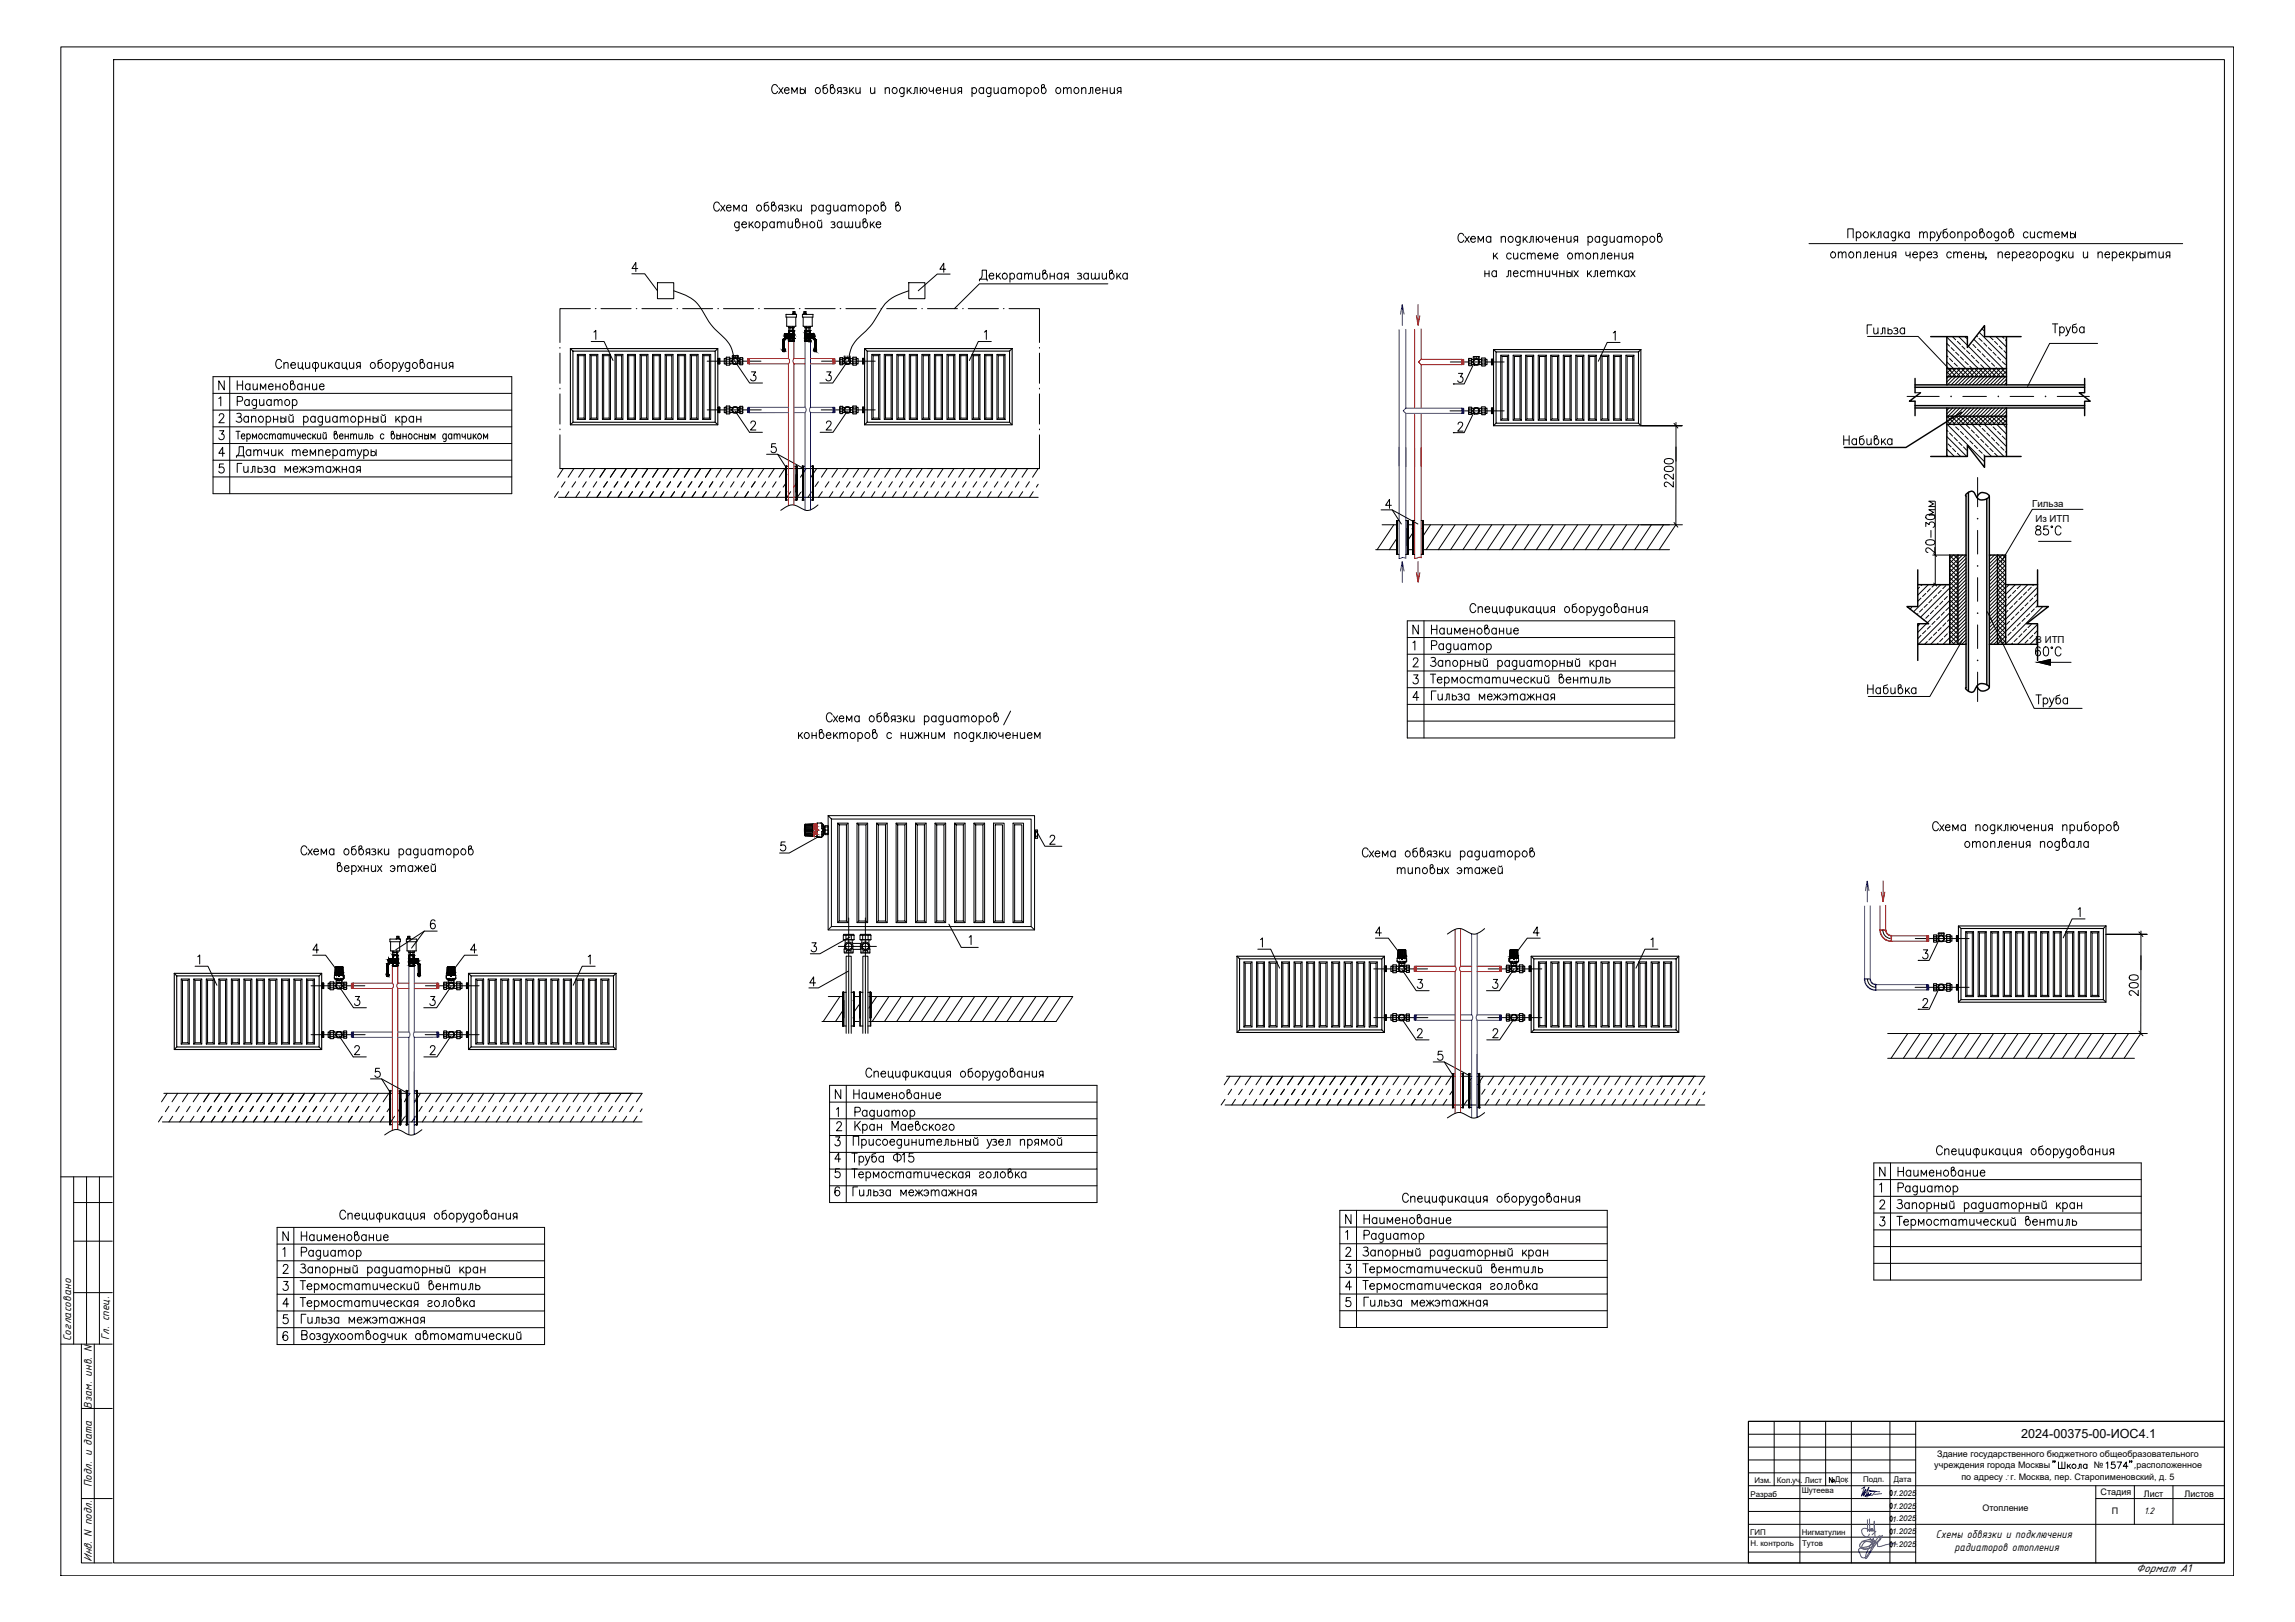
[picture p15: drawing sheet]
<svg xmlns="http://www.w3.org/2000/svg" width="841mm" height="594mm" viewBox="0 0 841 594" stroke-linecap="round" stroke-linejoin="round" font-family="sans-serif">
<defs><g id="words">
<text font-size="4.6" x="740.7" y="526.7">2024-00375-00-ИОС4.1</text>
<g font-size="4.4">
<text x="26.1" y="491.2" transform="rotate(-90 26.1 491.2)">Согласовано</text>
<text x="40" y="490.9" transform="rotate(-90 40 490.9)">Гл. спец.</text>
<text x="33.6" y="515.9" transform="rotate(-90 33.6 515.9)">Взам. инв. N</text>
<text x="33.6" y="544.8" transform="rotate(-90 33.6 544.8)">Подл. и дата</text>
<text x="709.4" y="563.4">Схемы обвязки и подключения</text>
<text x="716.2" y="568.2">радиаторов отопления</text>
<text x="33.6" y="572" transform="rotate(-90 33.6 572)">Инв. N подл.</text>
<text x="782.7" y="575.9">Формат А1</text>
</g>
<text font-size="3.7" x="785.8" y="554.7">1.2</text>
<g font-size="3.6">
<text x="744.8" y="185.6">Гильза</text>
<text x="745.9" y="191.2">Из ИТП</text>
<text x="745.9" y="235.5">В ИТП</text>
</g>
<g font-size="3.3">
<text x="709.9" y="533.6">Здание государственного бюджетного общеобразовательного</text>
<text x="708.8" y="537.8">учреждения города Москвы</text>
<text x="767.4" y="537.8">№</text>
<text x="782" y="537.8">,расположенное</text>
<text x="718.8" y="542.1">по адресу : г. Москва, пер. Старопименовский, д. 5</text>
<text x="769.8" y="547.7">Стадия</text>
<text x="785.6" y="548.1">Лист</text>
<text x="800.6" y="548.1">Листов</text>
<text x="726.5" y="553.4">Отопление</text>
<text x="773.9" y="554.4">П</text>
</g>
<g font-size="2.9">
<text x="642.9" y="543.1">Изм</text>
<text x="651.2" y="543.1">Кол уч</text>
<text x="661.4" y="543.1">Лист</text>
<text x="672.5" y="542.9">Док</text>
<text x="682.8" y="542.7">Подп</text>
<text x="694" y="542.9">Дата</text>
<text x="641.5" y="548.1">Разраб</text>
<text x="660.2" y="546.8">Шутеева</text>
<text x="693.4" y="547.8">1.2025</text>
<text x="693.4" y="552.5">1.2025</text>
<text x="693.4" y="557.3">1.2025</text>
<text x="641.4" y="562.1">ГИП</text>
<text x="660.2" y="562.3">Нигматулин</text>
<text x="693.4" y="562">1.2025</text>
<text x="641.4" y="566.3">Н. контроль</text>
<text x="660.4" y="566.2">Тутов</text>
<text x="693.4" y="566.7">1.2025</text>
</g>
</g></defs>
<path d="M22.3 17.2h796.2v559.9h-796.2zM41.6 21.8h773.6v550.6h-773.6z" fill="none" stroke="#000" stroke-width=".37"/>
<!-- layer: 0 -->
<g fill="none" stroke="#000" stroke-width=".37">
<path d="M284.9 31.8a1.08 1.08 0 0 0-1.2-.8 1.08 1.08 0 0 0-.9 1.2v.8a1.08 1.08 0 0 0 .8 1.3 1.08 1.08 0 0 0 1.3-.8M285.4 32.1l1.5 2.2M286.9 32.1l-1.5 2.2M287.5 33h1.7l-.2-.6a.97 .97 0 0 0-1.3 .1 .97 .97 0 0 0 .1 1.4 .97 .97 0 0 0 1.4-.1M290.2 34.3v-2.2l1 1.7 .9-1.7v2.2M293.3 33a.85 .85 0 0 1 1.3 0 .85 .85 0 0 1-.3 1.3l-1-.3M293.3 32.1v2.2M295.1 32.1v2.2M299.2 32.2a1.03 1.03 0 0 1 1.4 1 1.03 1.03 0 0 1-1.4 .9l-.4-.8zM303 31l-1.2 .4-.2 2.2a1.01 1.01 0 0 0 1.7 .2 1.01 1.01 0 0 0-.4-1.6 .84 .84 0 0 0-1.3 .3M304.9 32.1a1.05 1.05 0 0 1 1.1 1.2 1.05 1.05 0 0 1-1.4 .8l-.3-.5v-2.3l.8-.3 .3 .4-.1 .4-1 .7M307.4 33.5l-.5 .8"/>
<path d="M308.3 33.5h-.9l-.4-.3-.1-.5 .2-.5 1.2-.1v2.2M309 32.2a.96 .96 0 0 1 1.4 .3l-.4 .5h-.5M310 33l.4 .3v.7l-.4 .3-1-.2M311.4 32.1v2.2M311.9 33l1 1.3M312.8 32.1l-1.4 1.5M313.6 32.1l.2 2 .7 .2 .7-.7M315.2 32.1v2.2M319 32.1l.2 2 .7 .2 .7-.7M320.6 32.1v2.2M324.4 32.7l.7-.6 .7 .1 .1 2.1M324.4 32.1v2.2"/>
<path d="M327.3 32.2a1.03 1.03 0 0 1 1.5 1 1.03 1.03 0 0 1-1.5 .9 1.24 1.24 0 0 1 0-1.9zM331.3 32.5a.97 .97 0 0 0-1.4 0 .97 .97 0 0 0 0 1.4 .97 .97 0 0 0 1.4-.1M331.3 32.1l-.1 3-.4 .3-.8-.2M332.5 32.1v2.2M333 33l1 1.3M333.9 32.1l-1.4 1.5M334.6 34.3l.5-.2 .2-2h.8v2.2M337.3 33.2l.7-.2a.85 .85 0 0 1 1.2-.8 1.04 1.04 0 0 1 .5 1.4 1.04 1.04 0 0 1-1.3 .5l-.4-.9M337.3 32.1v2.2M340.5 32.1l.1 1.2 .8 .2 .7-.6M342.1 32.1v2.2M343.1 33h1.6l-.1-.6a.97 .97 0 0 0-1.3 .2 .97 .97 0 0 0 .1 1.3 .97 .97 0 0 0 1.3-.1"/>
<path d="M345.7 33.2h1.6M345.7 32.1v2.2M347.3 32.1v2.2M348.4 32.1l.2 2 .7 .2 .7-.7M350 32.1v2.2M351.5 33.5l-.5 .8M352.4 33.5l-1.2-.2-.2-.4 .2-.7 1.2-.1v2.2M356.2 32.5a.97 .97 0 0 1 1.4 0 .97 .97 0 0 1 0 1.4 .97 .97 0 0 1-1.4-.1M356.2 32.1v3.3M360.5 32.5a1.05 1.05 0 0 0-1.7 .2 1.05 1.05 0 0 0 .7 1.6h.4l.6-.5M360.5 32.1v2.2M363.1 32.5a.98 .98 0 0 0-1.4 0 .98 .98 0 0 0 0 1.4 .98 .98 0 0 0 1.4-.1"/>
<path d="M363.1 32.1l-.1 3-.4 .3-.7-.2M364.3 32.1l.1 2 .7 .2 .7-.7M365.8 32.1v2.2M368.5 32.5a1.05 1.05 0 0 0-1.7 .2 1.05 1.05 0 0 0 .7 1.6h.4l.6-.5M368.5 32.1v2.2M369.6 32.7l.7-.6 .6 .1 .2 2.1M369.6 32.1v2.2M371.1 32.7l.7-.6 .5 .1 .2 2.1M373.9 32.2a1.03 1.03 0 0 1 1.4 1 1.03 1.03 0 0 1-1.4 .9 1.24 1.24 0 0 1 0-1.9zM376.3 32.5a1.05 1.05 0 0 1 1.8 .4 1.05 1.05 0 0 1-1.2 1.4l-.6-.5M376.3 32.1v3.3M379.3 32.2a1.03 1.03 0 0 1 1.4 1 1.03 1.03 0 0 1-1.4 .9 1.24 1.24 0 0 1 0-1.9z"/>
<path d="M382.2 32.1a1.05 1.05 0 0 1 1.2 1.2 1.05 1.05 0 0 1-1.5 .8l-.2-.5v-2.3l.8-.3 .3 .4-.1 .4-1 .7M387.3 32.2a1.03 1.03 0 0 1 1.4 1 1.03 1.03 0 0 1-1.4 .9 1.24 1.24 0 0 1 0-1.9zM389.7 32.7l.7-.6 .6 .1 .1 2.1M389.7 32.1v2.2M391.1 32.7l.7-.6 .6 .1 .1 2.1M394 32.2a1.03 1.03 0 0 1 1.4 1 1.03 1.03 0 0 1-1.4 .9 1.24 1.24 0 0 1 0-1.9zM396.4 32.7l.7-.6 .7 .1 .1 2.1M396.4 32.1v2.2M398.9 34.3l.6-.2 .1-2h.9v2.2M401.5 33h1.6l-.1-.6a.97 .97 0 0 0-1.3 .1 .97 .97 0 0 0 .1 1.4 .97 .97 0 0 0 1.3-.1M404.1 33.2h1.6M404.1 32.1v2.2"/>
<path d="M405.7 32.1v2.2M406.8 32.1l.2 2 .7 .2 .7-.7M408.4 32.1v2.2M409.9 33.5l-.5 .8M410.8 33.5h-.9l-.4-.3-.1-.5 .3-.5 1.1-.1v2.2M263.7 74.8a1.08 1.08 0 0 0-1.3-.8 1.08 1.08 0 0 0-.9 1.3v.7a1.08 1.08 0 0 0 .9 1.3 1.08 1.08 0 0 0 1.3-.8M264.1 75.1l1.5 2.2M265.6 75.1l-1.5 2.2M266.2 76h1.7a.86 .86 0 0 0-.8-.9 .86 .86 0 0 0-.9 .9v.4a.9 .9 0 0 0 .7 .9 .9 .9 0 0 0 1-.5M268.9 77.3v-2.2l1 1.7 1-1.7v2.2M273.6 75.6a1.05 1.05 0 0 0-1.7 .2 1.05 1.05 0 0 0 .7 1.5h.4l.6-.5M273.6 75.1v2.2"/>
<path d="M277.7 75.3a1.02 1.02 0 0 1 1.4 .9 1.02 1.02 0 0 1-1.4 .9l-.5-.7zM281.5 74l-1.3 .5-.1 2.2a.99 .99 0 0 0 1.5 .3 .99 .99 0 0 0-.1-1.6l-.2-.1a.84 .84 0 0 0-1.2 .3M283.3 75.1a1.05 1.05 0 0 1 1.2 1.2 1.05 1.05 0 0 1-1.5 .8l-.2-.4v-2.4l.8-.3 .3 .5-.2 .3-.9 .8M285.9 76.5l-.6 .8M286.7 76.5l-1.1-.1-.3-.5 .1-.5 .5-.3h.8v2.2M287.4 75.3a.93 .93 0 0 1 1.4 .3l-.1 .3-.7 .1M288.4 76l.6 .7-.2 .3a.96 .96 0 0 1-1.4 .1M289.8 75.1v2.2M290.4 76l1 1.3M291.2 75.1l-1.4 1.6M292.1 75.1l.1 2 .7 .2 .8-.6M293.7 75.1v2.2"/>
<path d="M297.5 75.6a1.05 1.05 0 0 1 1.7 .4 1.05 1.05 0 0 1-1.2 1.3l-.5-.5M297.5 75.1v3.3M301.7 75.6a1.05 1.05 0 0 0-1.7 .2 1.05 1.05 0 0 0 .7 1.5h.4l.6-.5M301.7 75.1v2.2M304.4 75.6a.97 .97 0 0 0-1.4-.1 .97 .97 0 0 0 0 1.4 .97 .97 0 0 0 1.4-.1M304.4 75.1l-.1 3-.5 .3-.7-.2M305.5 75.1l.2 2 .7 .2 .7-.6M307.1 75.1v2.2M309.8 75.6a1.05 1.05 0 0 0-1.7 .2 1.05 1.05 0 0 0 .7 1.5h.4l.6-.5M309.8 75.1v2.2M310.9 75.7l.7-.6 .6 .2 .1 2M310.9 75.1v2.2"/>
<path d="M312.3 75.7l.7-.6 .6 .2 .1 2M315.1 75.3a1.03 1.03 0 0 1 1.5 .9 1.03 1.03 0 0 1-1.5 .9 1.24 1.24 0 0 1 0-1.8zM317.5 75.6a.97 .97 0 0 1 1.5-.1 .97 .97 0 0 1 0 1.4 .97 .97 0 0 1-1.5-.1M317.5 75.1v3.3M320.5 75.3a1.03 1.03 0 0 1 1.4 .9 1.03 1.03 0 0 1-1.4 .9 1.24 1.24 0 0 1 0-1.8zM323.5 75.1a1.05 1.05 0 0 1 1.1 1.2 1.05 1.05 0 0 1-1.4 .8l-.3-.4v-2.4l.9-.3 .2 .5-.1 .3-1 .8M328.9 75.1a1.05 1.05 0 0 1 1.1 1.2 1.05 1.05 0 0 1-1.4 .8l-.3-.4v-2.4l.8-.3 .3 .5-.1 .3-1 .8M233.7 98.4h-2.1l1.4-2.2v3.3M270.9 81.7a.97 .97 0 0 0-1.4-.1 .97 .97 0 0 0 0 1.4 .97 .97 0 0 0 1.4-.1M270.9 81.2l-.2 3-.4 .3-.7-.1M271.9 82.2h1.6l-.1-.7a.97 .97 0 0 0-1.3 .2 .97 .97 0 0 0 .1 1.3 .97 .97 0 0 0 1.3-.1M274.5 81.2v2.2"/>
<path d="M275.1 82.2l1 1.2M276 81.2l-1.5 1.6M277.1 81.4a1.03 1.03 0 0 1 1.4 .9 1.03 1.03 0 0 1-1.4 1 1.24 1.24 0 0 1 0-1.9zM279.5 81.7a1.05 1.05 0 0 1 1.8 .4 1.05 1.05 0 0 1-1.2 1.3l-.6-.5M279.5 81.2v3.3M283.7 81.7a1.05 1.05 0 0 0-1.7 .2 1.05 1.05 0 0 0 .8 1.5h.4l.5-.5M283.7 81.2v2.2M284.9 81.9l.7-.7 .5 .2 .2 2M284.9 81.2v2.2M286.3 81.9l.7-.7 .6 .2 .1 2M288.8 81.2l.2 2.1 .7 .1 .7-.6M290.4 81.2v2.2"/>
<path d="M292.1 81.2a1.05 1.05 0 0 1 1.1 1.2 1.05 1.05 0 0 1-1.4 .9l-.3-.5v-2.4l.9-.3 .2 .5-.1 .3-1 .8M294.2 82.3h1.5M294.2 81.2v2.2M295.7 81.2v2.2M297.2 81.4a1.03 1.03 0 0 1 1.4 .9 1.03 1.03 0 0 1-1.4 1 1.24 1.24 0 0 1 0-1.9zM299.6 81.2l.1 2.1 .7 .1 .7-.6M299.9 80.6l.4 .3 .7-.3M301.1 81.2v2.2M304.5 81.4a.93 .93 0 0 1 1.4 .3l-.1 .3-.7 .2M305.5 82.2l.6 .6-.2 .3a.96 .96 0 0 1-1.4 .2M308.5 81.7a1.05 1.05 0 0 0-1.7 .2 1.05 1.05 0 0 0 .7 1.5h.4l.6-.5M308.5 81.2v2.2"/>
<path d="M309.6 81.2l.2 2.1 .5 .1 .7-.6M311 81.2l.2 2.1 .5 .1 .7-.6M312.4 81.2v2.2M313.6 81.2l.1 2.1 .7 .1 .7-.6M315.1 81.2v2.2M316.8 81.2a1.05 1.05 0 0 1 1.2 1.2 1.05 1.05 0 0 1-1.5 .9l-.2-.5v-2.4l.8-.3 .3 .5-.1 .3-1 .8M318.9 81.2v2.2M319.5 82.2l1 1.2M320.4 81.2l-1.5 1.6M321.1 82.2h1.7l-.2-.7a.97 .97 0 0 0-1.3 .2 .97 .97 0 0 0 .1 1.3 .97 .97 0 0 0 1.4-.1M346.6 98.6h-2.2l1.4-2.2v3.3M536.4 86.2a1.08 1.08 0 0 0-1.3-.7 1.08 1.08 0 0 0-.8 1.2v.8a1.09 1.09 0 0 0 .8 1.3 1.09 1.09 0 0 0 1.3-.8"/>
<path d="M536.8 86.6l1.6 2.2M538.4 86.6l-1.6 2.2M539 87.5h1.7a.86 .86 0 0 0-.9-1 .86 .86 0 0 0-.8 1v.3a.9 .9 0 0 0 .6 1 .9 .9 0 0 0 1.1-.5M541.6 88.8v-2.2l1 1.7 1-1.7v2.2M544.1 99.2v2.2M545.7 99.2v2.2M546.3 87a1.05 1.05 0 0 0-1.7 .2 1.05 1.05 0 0 0 .7 1.6h.4l.6-.5M546.3 86.6v2.2M547.3 92.7v2.2M547.9 93.6l1 1.3M548.4 99.6a1.04 1.04 0 0 0-1.7 .2 1.04 1.04 0 0 0 .7 1.6l1-.5M548.4 99.2v2.2"/>
<path d="M548.7 92.7l-1.4 1.5M550.1 87.2l.7-.6 .7 .1 .2 2.1M550.1 86.6v2.2M553.1 86.7a1.03 1.03 0 0 1 1.4 1 1.03 1.03 0 0 1-1.4 .9 1.24 1.24 0 0 1 0-1.9zM553.8 93.1a1.05 1.05 0 0 0-1.8 .4 1.05 1.05 0 0 0 1.2 1.4l.6-.5M554.7 92.7l.1 2 .7 .2 .7-.7M556.2 92.7v2.2M557.1 87a.98 .98 0 0 0-1.4-.1 .98 .98 0 0 0 0 1.5 .98 .98 0 0 0 1.4-.1M557.1 86.6l-.2 2.9-.4 .4-.7-.2M558.2 86.6v2.2M558.8 87.5l.9 1.3M558.8 99.6a1.04 1.04 0 0 0-1.7 .4 1.04 1.04 0 0 0 1.2 1.4l.5-.5"/>
<path d="M558.9 93.1a.97 .97 0 0 0-1.4 0 .97 .97 0 0 0 0 1.4 .97 .97 0 0 0 1.4-.1M559.6 86.6l-1.4 1.5M559.7 99.8l.7-.6 .6 .1 .1 2.1M559.7 99.2v2.2M559.7 93.3l.8-.6 .5 .1 .2 2.1M559.7 92.7v2.2M560.3 88.8l.6-.2 .1-2h.9v2.2M561.1 99.8l.7-.6 .6 .1 .1 2.1M561.2 93.3l.7-.6 .5 .1 .2 2.1M563 87.7h.7a.87 .87 0 0 1 .8-1.1 .87 .87 0 0 1 .9 .9v.3a.85 .85 0 0 1-1.3 .8l-.4-.9M563 86.6v2.2M563.6 93.6h1.7l-.2-.6a.97 .97 0 0 0-1.3 .2 .97 .97 0 0 0 .1 1.3 .97 .97 0 0 0 1.4-.1"/>
<path d="M563.7 99.2v2.2M565.2 99.2v2.2M566.3 86.6l.1 1.2 .3 .2h.4l.7-.7M566.3 94.9v-2.2l.9 1.7 1-1.7v2.2M566.3 99.2l.2 2 .7 .2 .7-.7M567.8 86.6v2.2M567.9 99.2v2.2M568.8 87.5h1.7l-.1-.6a.97 .97 0 0 0-1.4 .1 .97 .97 0 0 0 .1 1.4 .97 .97 0 0 0 1.4-.1M568.9 99.2v.7l.4 .7 .7-.2 .4-.5M569.2 93.6h1.7l-.1-.6a.98 .98 0 0 0-1.4 .2 .98 .98 0 0 0 .2 1.3 .98 .98 0 0 0 1.3-.1M570.4 99.2v2.2M571.5 87.7h1.5"/>
<path d="M571.5 86.6v2.2M571.6 99.2v2.2M573 86.6v2.2M573.1 99.2v2.2M574.2 86.6l.1 2 .7 .2 .7-.7M574.3 99.2v2.2M574.9 92.8a1.02 1.02 0 0 1 1.4 1 1.02 1.02 0 0 1-1.4 .9 1.24 1.24 0 0 1 0-1.9zM575.7 86.6v2.2M576.1 99.2v2.2M576.8 99.2l1.6 2.2M577.3 93.3l.7-.6 .6 .1 .1 2.1M577.3 88l-.6 .8"/>
<path d="M577.3 92.7v2.2M578.1 88h-.8l-.4-.3-.2-.5 .3-.5 1.1-.1v2.2M578.4 99.2l-1.6 2.2M578.7 93.3l.7-.6 .6 .1 .1 2.1M581.5 92.8a1.02 1.02 0 0 1 1.4 1 1.02 1.02 0 0 1-1.4 .9 1.24 1.24 0 0 1 0-1.9zM581.8 99.2v2.2M581.9 87a.98 .98 0 0 1 1.5-.1 .98 .98 0 0 1 0 1.5 .98 .98 0 0 1-1.5-.1M581.9 86.6v3.3M583.2 99.2l-1.4 1.5M583.9 93.3l.7-.6 .8 .1 .1 2.1M583.9 92.7v2.2M586.2 87a1.05 1.05 0 0 0-1.7 .2 1.05 1.05 0 0 0 .7 1.6h.4l.6-.5"/>
<path d="M586.2 86.6v2.2M586.5 94.9l.5-.2 .2-2h.8v2.2M588.9 87a.97 .97 0 0 0-1.4 0 .97 .97 0 0 0 0 1.4 .97 .97 0 0 0 1.4-.1M588.9 86.6l-.2 2.9-.4 .4-.7-.2M589 93.6h1.7l-.1-.6a.98 .98 0 0 0-1.4 .2 .98 .98 0 0 0 .2 1.3 .98 .98 0 0 0 1.3-.1M589.1 99.8l.7-.6 .6 .1 .1 2.1M589.1 99.2v2.2M590 86.6l.2 2 .7 .2 .7-.7M590.5 99.8l.7-.6 .6 .1 .1 2.1M591.6 86.6v2.2M591.7 93.8h1.6M591.7 92.7v2.2"/>
<path d="M593.1 99.2v2.2M593.3 92.7v2.2M594.3 87a1.05 1.05 0 0 0-1.7 .2 1.05 1.05 0 0 0 .7 1.6h.4l.6-.5M594.3 86.6v2.2M594.4 92.7l.1 2 .7 .2 .8-.7M594.5 99.2l-1.4 1.5M595.4 87.2l.7-.6 .6 .1 .1 2.1M595.4 86.6v2.2M596 92.7v2.2M596.8 87.2l.7-.6 .6 .1 .1 2.1M596.9 99.6a1.04 1.04 0 0 0-1.7 .2 1.04 1.04 0 0 0 .7 1.6l1-.5M596.9 99.2v2.2"/>
<path d="M597.5 94.1l-.6 .8M597.6 99.2l1.6 2.2M598.3 94.1h-.8l-.4-.3-.2-.5 .3-.5 1.1-.1v2.2M599.2 99.2l-1.6 2.2M599.6 86.7a1.03 1.03 0 0 1 1.4 1 1.03 1.03 0 0 1-1.4 .9 1.24 1.24 0 0 1 0-1.9zM602 87a1.05 1.05 0 0 1 1.8 .4 1.05 1.05 0 0 1-1.2 1.4l-.6-.5M602 86.6v3.3M605 86.7a1.03 1.03 0 0 1 1.4 1 1.03 1.03 0 0 1-1.4 .9 1.24 1.24 0 0 1 0-1.9zM608 86.6a1.05 1.05 0 0 1 1.1 1.2 1.05 1.05 0 0 1-1.4 .8l-.3-.5v-2.3l.9-.3 .2 .4-.1 .3-1 .8M662.9 89.2h137M671.3 92.4a.99 .99 0 0 1 1.3 .4 .99 .99 0 0 1-.3 1.3 .99 .99 0 0 1-1.3-.1 1.26 1.26 0 0 1 .3-1.6zM673.7 92.9l.7-.6 .5 .1 .2 2.1"/>
<path d="M673.7 92.3v2.2M675.1 92.9l.7-.6 .6 .1 .1 2.1M677.1 87.1v-3.3h2v3.3M677.9 92.4a.99 .99 0 0 1 1.3 .4 .99 .99 0 0 1-.2 1.3 .99 .99 0 0 1-1.4-.1 1.26 1.26 0 0 1 .3-1.6zM680.3 85.4a1.04 1.04 0 0 1 1.7 .4 1.04 1.04 0 0 1-1.2 1.3l-.5-.5M680.3 84.9v3.3M680.3 92.9l.7-.6 .7 .1 .2 2.1M680.3 92.3v2.2M682.9 94.5l.5-.2 .2-2h.8v2.2M683.2 85.1a1.03 1.03 0 0 1 1.5 .9 1.03 1.03 0 0 1-1.5 1 1.24 1.24 0 0 1 0-1.9zM685.4 93.2h1.7a.86 .86 0 0 0-.8-1 .86 .86 0 0 0-.9 1v.3a.9 .9 0 0 0 .7 .9 .9 .9 0 0 0 1-.4M685.6 84.9v2.2"/>
<path d="M686.2 85.9l1 1.2M687.1 84.9l-1.5 1.6M687.8 87.1l.5-.1 .2-2.1h.8v2.2M688.1 93.4h1.6M688.1 92.3v2.2M689.7 92.3v2.2M690.8 92.3l.1 2 .7 .2 .7-.7M692 85.4a1.04 1.04 0 0 0-1.7 .2 1.04 1.04 0 0 0 .7 1.5l1-.5M692 84.9v2.2M692.3 92.3v2.2M693.9 93.7l-.6 .8M694.7 85.4a.97 .97 0 0 0-1.4-.1 .97 .97 0 0 0 0 1.4 .97 .97 0 0 0 1.4-.1"/>
<path d="M694.7 84.9l-.2 3-.4 .3-.7-.1M694.7 93.7l-1.1-.2-.3-.5 .2-.4 .4-.3h.8v2.2M695.8 84.9v2.2M696.4 85.9l1 1.2M697.2 84.9l-1.4 1.6M698.4 92.3l.1 1.2 .8 .2 .7-.7M699.6 85.4a1.04 1.04 0 0 0-1.6 .2 1.04 1.04 0 0 0 .6 1.5l1-.5M699.6 84.9v2.2M700 92.3v2.2M701 93.2h1.7l-.2-.6a.98 .98 0 0 0-1.3 .1 .98 .98 0 0 0 .1 1.4 .98 .98 0 0 0 1.4-.1M703.5 85.5l.7-.6 .5 .2 .2 2M703.5 84.9v2.2"/>
<path d="M703.7 92.7a1.04 1.04 0 0 1 1.7 .4 1.04 1.04 0 0 1-1.2 1.4l-.5-.5M703.7 92.3v3.3M704.9 85.5l.7-.6 .5 .2 .2 2M706.2 93.2h1.7a.86 .86 0 0 0-.9-1 .86 .86 0 0 0-.8 1v.3a.9 .9 0 0 0 .6 .9 .9 .9 0 0 0 1.1-.4M707.4 85.4a1.04 1.04 0 0 1 1.8 .4 1.04 1.04 0 0 1-1.2 1.3l-.6-.5M707.4 84.9v3.3M708.5 92.4a.93 .93 0 0 1 1.4 .3l-.4 .5h-.5M709.5 93.2l.5 .6-.1 .3a1 1 0 0 1-1.4 .2M709.7 84.9l.8 2.2 .9-2.2M710.5 87.1l-.5 1-.5 .1M713.5 83.8l-1.3 .5-.1 2.2a.99 .99 0 0 0 1.5 .3 .99 .99 0 0 0-.1-1.6l-.2-.1a.81 .81 0 0 0-1.2 .3M715 85.1a1.03 1.03 0 0 1 1.5 .9 1.03 1.03 0 0 1-1.5 1 1.24 1.24 0 0 1 0-1.9z"/>
<path d="M715.1 92.7a1.04 1.04 0 0 0-1.8 .4 1.04 1.04 0 0 0 1.2 1.4l.6-.5M715.9 92.9l.8-.6 .5 .1 .2 2.1M715.9 92.3v2.2M717.4 92.9l.7-.6 .5 .1 .2 2.1M717.5 85.5l.6-.6 .8 .2 .1 2M717.5 84.9v2.2M719.8 93.2h1.7a.86 .86 0 0 0-.9-1 .86 .86 0 0 0-.8 1v.3a.9 .9 0 0 0 .6 .9 .9 .9 0 0 0 1.1-.4M720.1 85.4a1.04 1.04 0 0 1 1.8 .4 1.04 1.04 0 0 1-1.2 1.3l-.6-.5M720.1 84.9v3.3M722.5 93.4h1.5M722.5 92.3v2.2M723.1 85.1a1.03 1.03 0 0 1 1.4 .9 1.03 1.03 0 0 1-1.4 1 1.24 1.24 0 0 1 0-1.9z"/>
<path d="M724 92.3v2.2M725.1 93.2a.85 .85 0 0 1 1.4-.1 .85 .85 0 0 1-.4 1.4l-1-.4M725.1 92.3v2.2M726.1 84.9a1.06 1.06 0 0 1 1.1 1.2 1.06 1.06 0 0 1-1.4 .9l-.3-.5v-2.4l.9-.3 .1 .8-1 .8M727 92.3v2.2M727.8 94.3h-.3h.3l-.3 .8M728.5 85.1a.99 .99 0 0 1 1.3 .3 .99 .99 0 0 1-.3 1.4 .99 .99 0 0 1-1.3-.2 1.26 1.26 0 0 1 .3-1.5zM732.2 92.9l.7-.6 .7 .1 .2 2.1M732.2 92.3v2.2M732.4 85.4a.97 .97 0 0 0-1.4-.1 .97 .97 0 0 0 0 1.4 .97 .97 0 0 0 1.4-.1M732.4 84.9l-.1 3-.4 .3-.7-.1M733.9 85.1a.99 .99 0 0 1 1.2 .3 .99 .99 0 0 1-.2 1.4 .99 .99 0 0 1-1.3-.2 1.26 1.26 0 0 1 .3-1.5z"/>
<path d="M734.8 93.2h1.7a.86 .86 0 0 0-.9-1 .86 .86 0 0 0-.8 1v.3a.9 .9 0 0 0 .6 .9 .9 .9 0 0 0 1.1-.4M736.8 84.9a1.03 1.03 0 0 1 1.2 1.3 1.03 1.03 0 0 1-1.6 .6l-.1-2.7 .8-.3 .3 .5-.2 .3-.9 .8M737.5 92.7a1.04 1.04 0 0 1 1.7 .4 1.04 1.04 0 0 1-1.2 1.4l-.5-.5M737.5 92.3v3.3M740 93.2h1.7l-.2-.6a.97 .97 0 0 0-1.3 .2 .97 .97 0 0 0 .1 1.3 .97 .97 0 0 0 1.4-.1M742.5 92.7a.85 .85 0 0 1 .8-.5 .85 .85 0 0 1 .8 .5l-.4 .5-1 .3-.2 .5a.87 .87 0 0 0 .8 .5 .87 .87 0 0 0 .8-.5M743.2 85.4a1.04 1.04 0 0 0-1.8 .4 1.04 1.04 0 0 0 1.2 1.3l.6-.5M744 84.9l.2 2.1 .7 .1 .7-.6M745.4 92.4a.99 .99 0 0 1 1.3 .4 .99 .99 0 0 1-.3 1.3 .99 .99 0 0 1-1.3-.1 1.26 1.26 0 0 1 .3-1.6zM745.6 84.9v2.2M747.8 92.7a1.04 1.04 0 0 1 1.7 .4 1.04 1.04 0 0 1-1.2 1.4l-.5-.5M747.8 92.3v3.3"/>
<path d="M748.3 85.4a1.04 1.04 0 0 0-1.8 .4 1.04 1.04 0 0 0 1.2 1.3l.6-.5M749.1 85.5l.7-.6 .6 .2 .1 2M749.1 84.9v2.2M750.5 85.5l.8-.6 .5 .2 .2 2M750.7 92.4a1 1 0 0 1 1.3 .4 1 1 0 0 1-.2 1.3 1 1 0 0 1-1.3-.1l-.2-.8zM752.9 85.9h1.7l-.1-.7a.97 .97 0 0 0-1.4 .2 .97 .97 0 0 0 .2 1.4 .97 .97 0 0 0 1.3-.2M754.7 92.7a.97 .97 0 0 0-1.4 0 .97 .97 0 0 0 0 1.4 .97 .97 0 0 0 1.4-.1M754.7 92.3l-.1 2.9-.5 .4-.7-.2M755.6 87.1v-2.2l1 1.7 1-1.7v2.2M755.8 92.3v2.2M756.4 93.2l1 1.3M757.2 92.3l-1.4 1.5"/>
<path d="M758.1 92.3l.1 2 .7 .2 .8-.7M758.7 85.9a.84 .84 0 0 1 1.4-.1 .84 .84 0 0 1-.4 1.3l-1-.3M758.7 84.9v2.2M759.7 92.3v2.2M760.6 84.9v2.2M763.5 92.3l.1 2 .7 .2 .7-.7M765 92.3v2.2M768.8 92.9l.7-.6 .8 .1 .1 2.1M768.8 92.3v2.2M771.4 93.2h1.7a.86 .86 0 0 0-.9-1 .86 .86 0 0 0-.8 1v.3a.9 .9 0 0 0 .6 .9 .9 .9 0 0 0 1.1-.4M774.1 92.7a1.04 1.04 0 0 1 1.7 .4 1.04 1.04 0 0 1-1.2 1.4l-.5-.5M774.1 92.3v3.3"/>
<path d="M776.6 93.2h1.7a.87 .87 0 0 0-.8-1 .87 .87 0 0 0-.9 1v.3a.91 .91 0 0 0 .7 .9 .91 .91 0 0 0 1-.4M779.3 92.3v2.2M779.9 93.2l1 1.3M780.7 92.3l-1.4 1.5M781.6 92.7a1.04 1.04 0 0 1 1.7 .4 1.04 1.04 0 0 1-1.2 1.4l-.5-.5M781.6 92.3v3.3M784.3 93.2a.84 .84 0 0 1 1.3-.1 .84 .84 0 0 1-.4 1.4l-.9-.4M784.3 92.3v2.2M786.1 92.3v2.2M787.2 92.9l.7-.6 .6 .1 .1 2.1M787.2 92.3v2.2M788.6 92.9l.8-.6 .5 .1 .2 2.1"/>
<path d="M791.2 92.3l.1 2 .7 .2 .7-.7M792.7 92.3v2.2M794.3 93.7l-.6 .8M795.2 93.7l-1.2-.2-.3-.5 .2-.4 .4-.3h.9v2.2M216.4 113h-11.2v12.4M218.2 113h.2M220.2 113h11.1M231.5 100.3h4.8l4.6 6.2M233.2 113h.2M235.2 113h11M240.9 103.5h6v5.9h-6zM246.9 106.5l2.2 .8a14.3 14.3 0 0 1 9.5 8.5l2.5 3.8 3.2 3.1a12.3 12.3 0 0 1 4.8 9.6"/>
<path d="M248.1 113h.2M250.2 113h11M263 113h.3M265.1 113h11.1M278 113h.2M280.1 113h11M288 115.2v1h3.9v-1M288.3 116.2l.1 3.3M288.4 119.5h3.2M288.9 119.5v.4h2.1M289.4 119.5v.4M290.4 115.1h1.1"/>
<path d="M290.5 119.5v.4M290.6 114.1h.8v.2h-.8zM290.6 114.8v.2M290.8 114.3l-.2 .5M291 119.5l-.1 .6-1.9-.2M291.3 114.3l.1 .5h-.8M291.4 114.8v.2M291.6 116.2v3.2M291.7 119.4l-.1 .1M291.8 115.2h-3.8M291.9 115.1v.1M292.9 113h.3"/>
<path d="M294.1 115.2v1h3.8v-1M294.1 115.1l3.7 .1M294.3 116.2l.1 3.3M294.4 119.5h3.2M294.4 115.1h1.1M294.5 114.1h.9v.2h-.9zM294.6 114.8v.2M294.7 114.3l-.2 .5h.9l-.2-.5M294.9 119.5v.4h2.1v-.4M295 119.9h2M295 113h11.1M295.3 114.8v.2"/>
<path d="M295.5 119.5v.4M296.5 119.5v.4M297.7 116.2l-.1 3.3M297.9 115.1v.1M307.9 113h.2M310 113h11M322.9 113h.2M324.9 113h11M333 103.5h5.9v5.9h-5.9zM333 106.5l-2.2 .8a14.8 14.8 0 0 0-9.4 8.5l-1.8 2.9-2.3 2.5a14.5 14.5 0 0 0-5.8 7.8l-.6 3.3M337.8 113h.2M339.9 113h11"/>
<path d="M348.2 100.4h-4.7l-7 6.1M352.7 113h.3M354.8 113h11.1M358.9 102.9v-.7h2.9v.7M359.2 102.2l.6-.7 .1-2.6h1.6v3.3M362.5 101h1.7l-.2-.6a.98 .98 0 0 0-1.3 .1 .98 .98 0 0 0 .1 1.4 .98 .98 0 0 0 1.4-.1M365.2 100v2.2M365.7 101l1 1.2M366.6 100l-1.4 1.6M367.4 100.5a.98 .98 0 0 1 1.4-.1 .98 .98 0 0 1 0 1.5 .98 .98 0 0 1-1.4-.1zM367.7 113h.2M369.8 113h11.1v12.4"/>
<path d="M370.1 100.5a1.05 1.05 0 0 1 1.8 .4 1.05 1.05 0 0 1-1.2 1.3l-.6-.4M370.1 100v3.3M374.4 100.5a1.05 1.05 0 0 0-1.7 .2 1.05 1.05 0 0 0 .7 1.5l1-.4M374.4 100v2.2M375.5 100.7l.7-.7 .6 .2 .1 2M375.5 100v2.2M376.9 100.7l.7-.7 .6 .2 .1 2M379.4 100l.2 2.1 .7 .1 .7-.6M381 100v2.2M382.7 100a1.06 1.06 0 0 1 1.1 1.2 1.06 1.06 0 0 1-1.4 .9l-.3-.5v-2.3l.9-.4 .3 .5-.2 .3-1 .8M384.8 101.1h1.6M384.8 100v2.2"/>
<path d="M386.4 100v2.2M389.1 100.5a1.05 1.05 0 0 0-1.7 .2 1.05 1.05 0 0 0 .7 1.5l1-.4M389.1 100v2.2M390.6 101.5l-.6 .7M391.5 101.5l-1.2-.2-.3-.5 .2-.4 .4-.4h.9v2.2M394.9 100.2a.93 .93 0 0 1 1.4 .3l-.2 .3-.7 .2M395.8 101l.6 .6-.1 .3a1 1 0 0 1-1.4 .2M398.8 100.5a1.05 1.05 0 0 0-1.7 .2 1.05 1.05 0 0 0 .7 1.5l1-.4M398.8 100v2.2M400 100l.1 2.1 .5 .1 .8-.6M401.4 100l.1 2.1 .6 .1 .7-.6M402.8 100v2.2"/>
<path d="M403.9 100l.2 2.1 .7 .1 .7-.6M405.5 100v2.2M406 104h-47.1l-9.2 9M407.2 100a1.06 1.06 0 0 1 1.1 1.3 1.06 1.06 0 0 1-1.4 .8l-.3-.5v-2.3l.8-.4 .3 .5-.1 .3-1 .8M409.3 100v2.2M409.9 101l.9 1.2M410.7 100l-1.4 1.6M413.1 100.5a1.05 1.05 0 0 0-1.7 .2 1.05 1.05 0 0 0 .7 1.5l1-.4M413.1 100v2.2M544.1 100.3h1.6M552.1 101.4l.5-.2 .2-2h.8v2.2M554.6 100.1h1.7a.87 .87 0 0 0-.8-1 .87 .87 0 0 0-.9 1v.3a.91 .91 0 0 0 .7 .9 .91 .91 0 0 0 1-.4"/>
<path d="M563.7 100.3h1.5M571.6 100.3h1.5M574.3 100.1a.84 .84 0 0 1 1.3-.1 .84 .84 0 0 1-.3 1.4l-1-.4M582.3 100.1l1 1.3M583.9 101.4l.5-.2 .2-2h.8v2.2M586.4 100.1h1.7a.86 .86 0 0 0-.8-1 .86 .86 0 0 0-.9 1v.3a.9 .9 0 0 0 .7 .9 .9 .9 0 0 0 1-.4M593.6 100.1l1 1.3M685.9 119h-1.7v3.3M752.1 118.6h2M753.1 118.6v3.3M754.8 119.7v3.3M757.1 119.7l.8 2.2 .9-2.2"/>
<path d="M760.9 118.6l-1.3 .5-.1 2.2a.99 .99 0 0 0 1.5 .3 .99 .99 0 0 0-.1-1.6l-.2-.1a.81 .81 0 0 0-1.2 .3M763.7 119.7v2.2M82.2 139.5v3.3l-2-3.3v3.3M84.2 138v42.8M86.9 139.5v3.3M88.9 139.5v3.3M103.2 132.4a1.08 1.08 0 0 0-1.3-.7 1.08 1.08 0 0 0-.8 1.2v.8a1.08 1.08 0 0 0 .8 1.2 1.08 1.08 0 0 0 1.3-.7M104 133.4l.7-.6 .7 .1 .2 2.1M104 132.8v2.2M106.6 133.7h1.7l-.2-.6a.97 .97 0 0 0-1.3 .1 .97 .97 0 0 0 .1 1.4 .97 .97 0 0 0 1.4-.1M109.3 132.8l.1 2 .7 .2 .7-.7M110.8 132.8v2.2h.3v.4"/>
<path d="M112 132.8l.1 2 .7 .2 .7-.7M113.5 132.8v2.2M115.6 132.8v3.3M117.8 132.8l.1 2 .7 .2 .7-.7M119.3 132.8v2.2M120.4 132.8v2.2M121 133.7l1 1.3M121.8 132.8l-1.4 1.5M124.3 133.2a1.05 1.05 0 0 0-1.7 .2 1.05 1.05 0 0 0 .7 1.6l1-.5M124.3 132.8v2.2M125.4 132.8l.1 2 .7 .2 .7-.7M126.9 132.8v2.2h.3v.4"/>
<path d="M128.1 132.8l.1 2 .7 .2 .7-.7M129.6 132.8v2.2M131.2 134.2l-.6 .8M132 134.2h-.8l-.4-.3-.2-.5 .3-.5 1.1-.1v2.2M136.1 132.9a1.02 1.02 0 0 1 1.5 .9 1.02 1.02 0 0 1-1.5 1 1.24 1.24 0 0 1 0-1.9zM139.9 131.6l-1.2 .5v2.5a1.06 1.06 0 0 0 1.6-.4 1.06 1.06 0 0 0-.8-1.4l-1 .4M141.5 132.9a1.02 1.02 0 0 1 1.4 .9 1.02 1.02 0 0 1-1.4 1 1.24 1.24 0 0 1 0-1.9zM143.9 133.2a.97 .97 0 0 1 1.4-.1 .97 .97 0 0 1 0 1.5 .97 .97 0 0 1-1.4-.1M143.9 132.8v3.3M146.2 132.8l.8 2.2 .9-2.2M147 135l-.3 .6-.7 .5M150.1 133.2a.98 .98 0 0 0-1.4-.1 .98 .98 0 0 0 0 1.5 .98 .98 0 0 0 1.4-.1"/>
<path d="M150.1 132.8l-.1 2.9-.4 .4-.7-.2M151.5 132.9a1.02 1.02 0 0 1 1.5 .9 1.02 1.02 0 0 1-1.5 1 1.24 1.24 0 0 1 0-1.9zM154.5 132.8a1.05 1.05 0 0 1 1.2 1.2 1.05 1.05 0 0 1-1.5 .8l-.2-.5v-2.3l.8-.4 .3 .5-.2 .3-.9 .8M158.2 133.2a1.05 1.05 0 0 0-1.7 .2 1.05 1.05 0 0 0 .7 1.6l1-.5M158.2 132.8v2.2M159.3 133.9h1.6M159.3 132.8v2.2M160.9 132.8v2.2M162 132.8l.1 2 .8 .2 .7-.7M163.6 132.8v2.2M165.1 134.2l-.5 .8M166 134.2l-1.2-.2-.2-.5 .2-.6 1.2-.1v2.2"/>
<path d="M205.2 127.2v.3M205.2 129.3v11.1M211.6 129.8h2.9v23.8h-2.9M211.6 129.8l.4 .5v22.9l-.4 .4zM212 130.3h2.1v22.9h-2.1M214.5 129.8l-.4 .5M216.2 129.8h2.9v23.8h-2.9M216.2 129.8l.4 .5v22.9l-.4 .4zM216.6 125.1h4.8l3.2 6.9M216.6 130.3h2.1v22.9h-2.1M217.6 121.6l.7-.6v3.3M219.1 129.8l-.4 .5"/>
<path d="M220.8 129.8l.4 .5v22.9l-.4 .4zM220.8 129.8h2.9l-.4 .5M221.2 130.3h2.1v22.9h-2.1M223.7 130v23.6h-2.9M225.4 129.8h2.9v23.8h-2.9M225.4 129.8l.4 .5v22.9l-.4 .4zM225.8 130.3h2v22.9h-2M228.3 129.8l-.5 .5M229.9 129.8h3v23.8h-3M229.9 129.8l.5 .5v22.9l-.5 .4zM230.4 130.3h2v22.9h-2M232.9 129.8l-.5 .5"/>
<path d="M234.6 129.8h2.9v23.8h-2.9M234.6 129.8l.4 .5v22.9l-.4 .4zM235 130.3h2v22.9h-2M237.5 129.8l-.5 .5M239.1 129.8h3v23.8h-3M239.1 129.8l.5 .5v22.9l-.5 .4zM239.6 130.3h2v22.9h-2M242.1 129.8l-.5 .5M243.7 129.8h2.9v23.8h-2.9M243.7 129.8l.5 .5v22.9l-.5 .4zM244.2 130.3h2v22.9h-2M246.6 129.8l-.4 .5"/>
<path d="M248.3 129.8h3v23.8h-3M248.3 129.8l.5 .5v22.9l-.5 .4zM248.8 130.3h2v22.9h-2M251.3 129.8l-.5 .5M252.9 129.8h2.9v23.8h-2.9M252.9 129.8l.5 .5v22.9l-.5 .4zM253.4 130.3h2v22.9h-2M255.8 129.8l-.4 .5M257.5 129.8h2.9v23.8h-2.9M257.5 129.8l.4 .5M257.5 129.8v23.8M257.9 130.3h2.1v22.9h-2.1"/>
<path d="M257.9 130.3v22.9M259.2 132.3h19.7M260.4 129.8l-.4 .5M268.3 130.4l2.2-.1 .1 .8h-2.2zM268.4 130.4h.3M268.6 130.2l.1 .9h-.3M268.7 131.1h.8M268.7 130.4h.8M268.7 130.1v.2M268.8 130.1v.2M269.4 130.4v.7M269.5 130.4h1.1"/>
<path d="M269.5 131.1h.8M269.5 132.6l5.2 7.7h4.7M270.1 130.1v.2M270.2 130.1v.2M270.2 130.2v.9M270.3 131.1h.3M275.4 136.2h1.5l-.8 1.2a1.04 1.04 0 0 1 .8 1.7 1.04 1.04 0 0 1-1.8-.2M286.9 128h.1M286.9 128.1h.1M286.9 128.2h.1M286.9 128.3h.1M287 127.8h.1"/>
<path d="M286.9 127.9h.1M286.9 128.4h.1M286.9 128.5h.1M287 128.5h.1M287 124.5h.1M287 124.5v3.3zM287 128.6h.1M287 124.3h.1M287 124.4h.1M287 128.7h.1M287 124.3l.7-.6zM287.1 128.7h.1"/>
<path d="M287.2 128.7h.1M287.3 128.7h.1M287.4 128.7h.1M287.4 128.6h.1M287.5 124.6h.1M287.4 124.6h.1M287.4 124.6l.1 3.2zM287.4 127.8h.1M287.5 127.8h.1M287.5 128.6h.1M287.5 122.8h.1M287.5 122.8v.4v-.4"/>
<path d="M287.5 123.2v-.4v.4M287.5 123.2h.1M287.5 124.5l.8-.8zM287.5 124.5h.1M287.5 127.9h.1M287.5 122.6h.1M287.5 122.6h.2zM287.5 122.7h.1M287.5 123h.1M287.5 123.1h.1M287.6 123.2h.1M287.5 123.2h.2z"/>
<path d="M287.5 123.3h.1M287.5 123.4h.1M287.5 123.4h.2zM287.5 124.5l.8-.8-.8 .8M287.5 128h.1M287.6 128.1h.1M287.5 128.3h.1M287.6 128.3h.1M287.5 128.4h.1M287.5 128.5h.1M287.6 122.6h.1M287.7 122.6h.1"/>
<path d="M287.6 122.8h.1M287.7 122.8h.1M287.7 123.2h.1M287.6 123.3h.1M287.6 123.4h.1M287.7 123.4h.1M287.6 128h.1M287.6 128.2h.1M287.7 123.6h.1M287.7 123.7h.1M287.7 123.7l-.7 .6 .7-.6M287.8 122.3h.1"/>
<path d="M287.8 122.4h.1M287.7 122.4h.1M287.7 122.5h.1M287.7 122.8v.4v-.4M287.7 123.2v-.4v.4M287.7 123.3h.1M287.7 123.5h.1M287.8 122.3h.6zM287.8 122.3l.6 .1zM288.3 123.7h.1M288.4 123.7h.1M288.4 122.3h.1"/>
<path d="M288.4 122.4h.1M288.5 122.3h.1M288.4 122.9h.1M288.5 122.9h.1M288.5 123h.1M288.4 123h.1M288.4 123.1h.1M288.5 123.1h.1M288.4 123v.5v-.5M288.4 123.5v-.5v.5M288.4 123.5h.4h-.4M288.4 123.5h.4z"/>
<path d="M288.4 123.5h.1M288.4 123.6h.1M288.6 123.6h.1M288.6 123.7h.1M288.6 122.3h.1M288.5 122.4h.1M288.6 122.4h.1M288.6 122.9h.1M288.6 122.4l.4 .1zM288.6 122.5h.4zM288.6 122.5h.4h-.4M288.6 122.5h.1"/>
<path d="M288.6 122.5v.3v-.3M288.6 122.5v.3zM288.6 122.8h.1M288.6 123.5h.1M288.6 123.5h.2h-.2M288.6 123.5l.2 .1zM288.6 123.1h.1M288.6 123h.1M288.7 123.1h.1M288.6 123.2h.1M288.7 122.9h.1M288.7 122.9v.2v-.2"/>
<path d="M288.7 123.1v-.2v.2M288.7 123.2h.1M288.8 123.5h.1M288.8 123.5h-.4h.4M288.8 123.6h.1M288.9 123.6h.1M288.9 123.4h.1M288.9 123.5h.1M288.9 123.7h.1M288.9 123.8h.1M288.9 123.8h1.1zM288.9 123.9h.1"/>
<path d="M288.9 123.2h.1M288.9 123.2h1.1zM288.9 123.3h.1M288.9 123.8h1.1h-1.1M289 123.9h.1M288.9 124.9h2M289 122.4h.1M289 122.5h.1M289 122.6h.1M289 123.1h.1M289 123.2h.1M289 123.2h1h-1"/>
<path d="M289 123.2h1.9zM289 123.2h1zM289 123.9h.3h-.3M289 123.9h.3zM289 124h.1M289 121.2h.1M289 121.2v1.2v-1.2M289 122.4v-1.2v1.2M289.1 122.4h.1M289 122.4h.3h-.3M289 122.4h.3zM289.1 122.7h.1"/>
<path d="M289.1 122.8h.1M289.1 122.9h.1M289 123h.1M289 124h.3h-.3M289.1 124h.1M289 124.1h.1M289 124.9h.1M289 124.1v.8v-.8M289 124.1v.8zM289.1 120.1h1.8M289.1 121.1h1.8M289.1 121.1h.1"/>
<path d="M289.1 121.2h.1M289.1 124.9h.1M289.2 122.4h.1M289.1 124.1h.1M289.2 120.1l-.1 1M289.2 121.1h.1M289.2 121.1h.2zM289.2 124h.1M289.2 124.9h.1M289.2 124.9h.2zM289.2 121.1h1.6M289.2 121.1h.4h-.4"/>
<path d="M289.2 121.1h.4zM289.2 121.1h.3zM289.3 121.1h.1M289.2 121.2h.1M289.3 124.9h.1M289.2 124.9h.2h-.2M289.3 121.2h.1M289.3 122.4h.1M289.3 121.2v1.2zM289.3 122.4h-.3h.3M289.3 122.4h.7h-.7M289.3 123.9h.7z"/>
<path d="M289.3 123.9h.1M289.3 124h.1M289.3 124v.8zM289.3 124.8h.1M289.4 121.2h.1M289.3 122.4h.6zM289.3 122.4h.6h-.6M289.3 122.4h.7zM289.3 123.9h.7h-.7M289.3 123.9l.6 .1zM289.4 124h.1M289.4 124.9h.1"/>
<path d="M289.4 121.1h.1M289.4 122.4h.1M289.4 122.4h.5zM289.4 121.1h-.2h.2M289.5 122.4h.1M289.5 124h.1M289.4 124.9h-.2h.2M289.5 124.9h.1M289.6 124.9h.1M289.4 124.9h.6h-.6M289.5 121.1h.1M289.5 122.4h.3z"/>
<path d="M289.5 122.4h.3h-.3M289.5 120.2v.9M289.5 124.1h.1M289.6 121.1h-.4h.4M289.6 121.1h.1M289.6 122.4h.1M289.7 122.4h.1M289.6 122.4h.2zM289.6 124.9h.4zM289.7 124h.1M289.8 124h.1M289.7 124.9h.1"/>
<path d="M289.7 121.1h.3zM289.7 121.1h.1M289.9 122.4h.1M289.7 124.1h.1M289.8 124.9h.1M289.8 121.1h.2h-.2M289.8 121.1h.2zM289.8 121.1h.1M289.8 122.4h-.3h.3M289.9 124.9h.1M289.8 124.9h.2zM289.9 121.1h.1"/>
<path d="M289.9 121.2h.1M289.8 121.2h.1M289.8 122.4h.1M290 122.4h.1M289.9 124h.1M290 121.2h.1M289.9 122.4h-.6h.6M290 124.9h.1M290 121.1h.3zM290 121.1h-.3h.3M290 121.1h.2h-.2M290 121.1h-.2h.2"/>
<path d="M290 121.1h.1M290 122.4h.6zM290 122.4h.6h-.6M290 123.2h.9h-.9M290 123.2h-1h1M290 123.2h.9zM290 123.2h1zM290 123.8h1zM290 123.8h1h-1M290 123.8h-1.1h1.1M290 123.9h.6h-.6M290 123.9h-.7h.7"/>
<path d="M290 123.9h.6zM290 123.9h.1M290 123.9l.5 .1zM290 124h.1M290.1 124h.1M290 124.8h.1M290.1 124.9h.1M290 124.9h.2zM290 124.9h.3h-.3M290 124.9h.5h-.5M290 124.9h-.6h.6M290.1 121.1h.1"/>
<path d="M290.1 121.2h.1M290.1 122.4h.1M290.2 122.4h.1M290.2 124h.1M290.2 121.1h-.2h.2M290.2 121.1h.1M290.2 122.4h.2zM290.2 122.4h.2h-.2M290.2 124.1h.2zM290.2 124.1h.1M290.3 122.4h.1M290.2 124.9h.1"/>
<path d="M290.3 121.1h.1M290.3 122.4h.2zM290.3 124.1h.1M290.3 124.9h.2zM290.3 124.9h.2h-.2M290.3 124.9h-.3h.3M290.4 124h.1M290.3 124h.1M290.3 124.9h.1M290.4 121.1h.4zM290.4 121.1h.3zM290.4 121.1h.1"/>
<path d="M290.5 121.1h.1M290.4 122.4h.1M290.4 124.9h.1M290.4 122.4h-.2h.2M290.5 124.9h.1M290.4 120.2v.9M290.5 121.1h.2h-.2M290.6 121.1h.1M290.6 121.2h.1M290.5 121.2h.1M290.5 122.4h.1M290.6 122.4h.1"/>
<path d="M290.5 124h.1M290.6 124.9h.1M290.5 124.9h.3h-.3M290.5 124.9h-.2h.2M290.5 124.9h-.5h.5M290.6 122.4h-.6h.6M290.6 124h.1M290.6 124.8h.1M290.7 121.1h.1M290.6 121.2v1.2v-1.2M290.6 122.4v-1.2v1.2M290.6 122.4h.3h-.3"/>
<path d="M290.6 122.4h.3zM290.6 123.9h.1M290.6 123.9h.3h-.3M290.6 123.9h-.6h.6M290.6 123.9h.3zM290.6 123.9h.4zM290.7 124h.1M290.6 124v.8v-.8M290.6 124.8v-.8v.8M290.7 124.9h.1M290.7 121.1h-.3h.3M290.7 121.1h-.2h.2"/>
<path d="M290.7 121.2h.1M290.7 122.4h.1M290.8 122.4h.1M290.8 124h.1M290.8 124.9h.1M290.8 120.1v1M290.8 121.1h.1M290.8 124.9h-.3h.3M290.8 121.2h.1M290.9 122.4h.1M290.9 121.2h.1M290.9 121.2v1.2v-1.2"/>
<path d="M290.9 122.4v-1.2v1.2M290.9 122.4h-.3h.3M290.9 124h.1M290.9 124.1h.1M290.9 124.1v.7v-.7M290.9 124.8v-.7v.7M290.9 124.8h.1M290.9 124.9h.1M290.9 122.5h.1M290.9 122.5v.7v-.7M290.9 122.5v.7zM290.9 123.2h.1"/>
<path d="M291 123.2h.1M290.9 123.2h-.9h.9M291 123.9h.1M290.9 123.9h.1M290.9 123.9h-.3h.3M291 123.2v.5v-.5M291 123.7v-.5v.5M291 123.7h.1M291 123.8h.1M294.9 123.2h.1M294.9 123.2v.5v-.5M294.9 123.7v-.5v.5"/>
<path d="M294.9 123.7h.1M294.9 123.8h.1M294.9 123.8h1.1zM294.9 123.8h1.1h-1.1M294.9 123.9h.1M295 123.2h.1M295 123.9h.1M295 122.4h.1M295 122.5h.1M295 122.5v.7v-.7M295 122.5v.7zM295 123.2h1h-1"/>
<path d="M295 123.2h1zM295 123.9h.3h-.3M295 123.9l.3 .1zM295 124h.1M295 124.9h2M295 121.2h.1M295 121.2v1.2v-1.2M295 122.4v-1.2v1.2M295.1 122.4h.1M295 122.4h.3zM295 124.1h.1M295 124.1v.7v-.7"/>
<path d="M295 124.8v-.7v.7M295 124.8h.1M295 124.9h.1M295.1 120.1h1.8M295.1 121.1h1.8M295.1 121.1h.1M295.2 121.1h.1M295.1 121.2h.1M295.2 122.4h.1M295.1 124h.1M295.1 124.9h.1M295.2 124.9h.1"/>
<path d="M295.2 124h.1M295.2 124.9h.2zM295.2 120.1l-.1 1M295.2 121.1h.4zM295.3 122.4h.1M295.3 124h.1M295.3 124.9h.1M295.2 124.9h.2h-.2M295.2 121.1h1.6M295.3 121.1h.3zM295.3 121.1h.2zM295.3 121.1h.1"/>
<path d="M295.3 121.1h.2h-.2M295.3 121.2h.1M295.4 121.2h.1M295.3 121.2v1.2v-1.2M295.3 122.4v-1.2v1.2M295.3 122.4h.7zM295.3 122.4h.7h-.7M295.3 123.9h.1M295.3 123.9h.7h-.7M295.3 123.9h-.3h.3M295.3 123.9h.7zM295.3 124v.8v-.8"/>
<path d="M295.3 124.8v-.8v.8M295.3 124.8h.1M295.4 124.9h.1M295.4 121.1h.1M295.5 121.2h.1M295.4 122.4h.1M295.4 122.4h.5h-.5M295.4 122.4h.6zM295.4 123.9h.6h-.6M295.4 123.9h.6zM295.4 123.9l.5 .1zM295.4 124h.1"/>
<path d="M295.5 124.9h.1M295.5 121.1h.1M295.5 122.4h.1M295.5 124h.1M295.4 124.9h.2zM295.4 124.9h.2h-.2M295.4 124.9h-.2h.2M295.4 124.9h.6h-.6M295.5 121.1h-.2h.2M295.5 122.4h.2zM295.5 122.4h.3zM295.5 122.4h.3h-.3"/>
<path d="M295.6 124.9h.1M295.5 120.2v.9M295.6 121.1h-.4h.4M295.6 121.1h.1M295.7 122.4h.1M295.6 122.4h.2zM295.6 122.4h.1M295.6 124h.1M295.6 124.1h.2zM295.6 124.1h.1M295.8 124h.1M295.7 124.9h.1"/>
<path d="M295.6 124.9h-.2h.2M295.7 121.1h.3zM295.7 121.1h.1M295.8 122.4h.1M295.7 124.1h.1M295.7 124.9h.3zM295.7 124.9h.3h-.3M295.7 124h.1M295.8 124.9h.1M295.8 121.1h.2h-.2M295.8 121.1h.1M295.8 121.1h.2z"/>
<path d="M295.9 121.1h.1M295.8 122.4h-.3h.3M295.9 122.4h.1M295.8 124.9h.2h-.2M295.8 121.2h.1M295.9 124h.1M295.9 124.9h.1M295.9 121.2h.1M296 121.2h.1M296 122.4h.1M296 124.9h.1M295.9 122.4h-.5h.5"/>
<path d="M296 121.1h.2zM296 121.1h-.3h.3M296 121.1h.2h-.2M296 121.1h.1M296 122.4h.7zM296 123.2h-1h1M296 123.2h1zM296 123.2h1h-1M296 123.8h1.1zM296 123.8h1.1h-1.1M296 123.8h-1.1h1.1M296 123.9h.7z"/>
<path d="M296 123.9h-.7h.7M296 123.9h.6h-.6M296 123.9h-.6h.6M296 123.9h.1M296 123.9h.6zM296 123.9l.6 .1zM296 124h.1M296.1 124h.1M296 124.8h.1M296.1 124.9h.1M296 124.9h.2zM296 124.9h-.2h.2"/>
<path d="M296 124.9h.2h-.2M296 124.9h.3zM296 124.9h.3h-.3M296 124.9h-.3h.3M296 124.9h.6h-.6M296 124.9h-.6h.6M296.1 121.1h.1M296.1 121.2h.1M296 122.4h.6zM296 122.4h.6h-.6M296.2 121.1h.1M296.1 122.4h.1"/>
<path d="M296.2 124h.1M296.2 124.9h.1M296.1 122.4h.2zM296.2 122.4h.1M296.2 121.1h-.2h.2M296.2 122.4h.2zM296.2 122.4h.2h-.2M296.3 122.4h.1M296.4 124.1h.1M296.2 124.1h.1M296.2 124.9h-.2h.2M296.4 124h.1"/>
<path d="M296.3 124h.1M296.4 124.9h.1M296.3 124.9h.1M296.3 124.9h-.3h.3M296.3 121.1h.5zM296.3 121.1h.4zM296.3 121.1h.1M296.5 122.4h.1M296.3 124.9h.3zM296.5 124.9h.1M296.4 121.1h.3zM296.4 121.1h.1"/>
<path d="M296.6 121.1h.1M296.4 122.4h-.2h.2M296.4 122.4h.1M296.6 122.4h.1M296.5 124h.1M296.4 120.2v.9M296.5 121.1h.2h-.2M296.5 121.1h.1M296.5 121.2h.1M296.6 124h.1M296.6 124.9h.1M296.6 121.2h.1"/>
<path d="M296.7 121.2h.1M296.6 124.9h-.6h.6M296.6 121.2l.1 1.2zM296.6 122.4h-.6h.6M296.6 123.9h-.6h.6M296.6 124l.1 .8zM296.6 124.8h.1M296.7 121.1h.1M296.7 122.4h.1M296.7 122.4h.2h-.2M296.7 123.9h.3h-.3M296.7 123.9h.1"/>
<path d="M296.7 123.9h.3zM296.7 124h.1M296.8 124h.1M296.7 124.8h.1M296.7 124.9h.1M296.7 121.1h-.4h.4M296.7 121.1h-.3h.3M296.8 121.1h.1M296.8 122.4h.1M296.8 124.9h.1M296.8 120.1l.1 1M296.9 121.2h.1"/>
<path d="M296.9 122.4h.1M296.8 124.1h.1M296.9 121.1h.1M296.9 122.7h.1M296.9 122.8h.1M296.9 122.9h.1M296.9 123h.1M296.9 124h.1M296.9 124.9h.1M296.9 121.1h-.1M296.9 121.2v1.2v-1.2M296.9 122.4v-1.2v1.2"/>
<path d="M296.9 122.4h-.2h.2M297 122.4h.1M296.9 122.6h.1M297 122.6h.1M297 123.1h.1M296.9 123.1h.1M297 123.2h.1M296.9 124.1h.1M296.9 124.1v.8v-.8M296.9 124.1v.8zM297 122.5h.1M297 122.5h.4z"/>
<path d="M297 123.2h-1h1M297 123.3h.1M297 123.9h.1M297 123.9h-.3h.3M297 124h.1M297.1 123.4h.1M297 123.4h.1M297.1 123.5h.1M297.1 123.8h.1M297.1 123.9h.1M297.1 123.6h.1M297.1 123.7h.1"/>
<path d="M297.1 123.5h.4zM297.2 123.5h.1M297.2 123.5h.3zM297.2 123.5h.2h-.2M297.2 123.5l.2 .1zM297.2 123.6h.1M297.2 122.9h.1M297.2 123.1h.1M297.2 123h.1M297.3 123.1h.1M297.3 122.9h.1M297.3 123h.1"/>
<path d="M297.3 123.2h.1M297.4 122.3h.1M297.4 122.4h.1M297.4 122.5h.1M297.4 122.5h-.4h.4M297.4 122.5v.3v-.3M297.4 122.8v-.3v.3M297.4 122.8h.1M297.4 122.9h.1M297.4 123.5h.1M297.4 123.6h.1M297.4 123.5h-.2h.2"/>
<path d="M297.5 123.6h.1M297.4 123.7h.1M297.4 123.7h.2zM297.5 122.4h.1M297.5 122.9h.1M297.5 123h.1M297.5 123.1h.1M297.5 122.3h.1M297.5 122.3l.7 .1zM297.5 123v.5v-.5M297.5 123.5v-.5v.5M297.5 123.5h.1"/>
<path d="M297.5 123.7h.1M297.6 123.7h.1M297.7 123.7h.1M297.7 123.7l.8 .8zM298.2 122.3h.1M298.2 122.3h-.7h.7M298.2 122.4h.1M298.3 122.4h.1M298.3 122.5h.1M298.2 122.5h.1M298.2 122.6h.1M298.2 122.8h.1"/>
<path d="M298.3 122.6h.1M298.2 122.8l.1 .4zM298.2 123.2h.1M298.3 123.3h.1M298.2 123.3h.1M298.2 123.4h.1M298.3 123.4h.1M298.3 123.5h.1M298.2 123.5h.1M298.2 123.6h.1M298.3 123.6h.1M298.2 123.7h.1"/>
<path d="M298.3 123.7h.1M298.4 122.6h.1M298.3 122.8h.1M298.3 122.8h.2zM298.3 123.2h.1M298.4 123.2h.1M298.4 123.4h.1M298.3 123.7l.6 .6-.6-.6M298.3 123.7l.6 .6zM298.4 122.8h.1M298.4 123.3h.1M298.4 128h.1"/>
<path d="M298.4 128.2h.1M298.4 128.3h.1M298.4 122.7h.1M298.5 122.8h.1M298.4 123h.1M298.4 123.1h.1M298.5 123.2h.1M298.4 124.5h.1M298.4 127.9h.1M298.5 127.9h.1M298.4 128.1h.1M298.4 128.4h.1"/>
<path d="M298.4 128.5h.1M298.5 128.6h.1M298.5 122.8v.4v-.4M298.5 123.2v-.4v.4M298.5 124.5h.1M298.5 124.6h.1M298.5 127.8h.1M298.5 124.6v3.2zM298.6 128.6h.1M298.6 128.7h.1M298.7 128.7h.1M298.6 128.7h.2z"/>
<path d="M298.8 128.7h.1M298.9 128.7h.1M298.9 124.3h.1M298.9 124.4h.1M298.9 124.5h.1M299 124.5h.1M298.9 124.5l.1 3.3zM298.9 127.8h.1M299 127.8h.1M298.9 128.6h.1M299 128.6h.1M299 127.9h.1"/>
<path d="M299 128.5h.1M299.1 128h.1M299 128h.1M299 128.3h.1M299.1 128.3h.1M299 128.4h.1M299.1 128.1h.1M299.1 128.2h.1M301.1 132.3h19.6M303 136.2h1.5l-.8 1.2a1.04 1.04 0 0 1 .8 1.7 1.04 1.04 0 0 1-1.8-.2M309.4 130.4v.7M309.4 131.1h.3"/>
<path d="M309.7 131.1h.8M309.7 130.4v.7M310.4 132.6l-5.2 7.7h-4.8M310.5 130.4v.7M311.2 130.4v.7M311.5 130.4v.7h-2.1M311.6 131.1h-1.1M319.5 129.8l.5 .5M322 130.3h-2v22.9h2M322 130.3v22.9M322.4 129.8h-2.9v23.8h2.9M322.4 129.8l-.4 .5"/>
<path d="M322.4 129.8v23.8M324 129.8l.5 .5M326.5 130.3h-2v22.9h2M327 129.8h-3v23.8h3M327 129.8v23.8l-.5-.4v-22.9zM328.7 129.8l.4 .5M331.1 130.3h-2v22.9h2M331.1 130.3l.5-.5v23.8l-.5-.4zM331.6 129.8h-2.9v23.8h2.9M333.2 129.8l.5 .5M335.7 130.3h-2v22.9h2M336.2 129.8h-3v23.8h3"/>
<path d="M336.2 129.8v23.8l-.5-.4v-22.9zM337.8 129.8l.5 .5M340.3 130.3h-2v22.9h2M340.7 129.8h-2.9v23.8h2.9M340.7 129.8v23.8l-.4-.4v-22.9zM342.4 129.8l.5 .5M344.9 130.3h-2v22.9h2M345.4 129.8h-3v23.8h3M345.4 129.8v23.8l-.5-.4v-22.9zM347 129.8l.5 .5M349.5 130.3h-2v22.9h2M349.9 129.8h-2.9v23.8h2.9"/>
<path d="M349.9 129.8v23.8l-.4-.4v-22.9zM351.6 129.8l.5 .5M354.1 130.3h-2v22.9h2M354.1 130.3l.4-.5v23.8l-.4-.4zM354.5 129.8h-2.9v23.8h2.9M356.2 130v23.6h2.9M358.7 130.3h-2v22.9h2M359.1 129.8v23.8l-.4-.4v-22.9zM359.1 129.8h-2.9l.5 .5M360.7 121.6l.7-.6v3.3M360.8 129.8l.5 .5M363.3 125.1h-4.8l-3.3 6.9"/>
<path d="M363.3 130.3h-2v22.9h2M363.3 130.3l.4-.5v23.8l-.4-.4zM363.7 129.8h-2.9v23.8h2.9M365.3 129.8l.5 .5M367.8 130.3h-2v22.9h2M368.3 129.8h-3v23.8h3M368.3 129.8v23.8l-.5-.4v-22.9zM380.9 127.2v.3M380.9 129.3v11.1M531.5 132.6h19.7M534.5 136.8h1.5l-.8 1.2a1.03 1.03 0 0 1 .8 1.6 1.03 1.03 0 0 1-1.8-.2M539.9 131.4v-.8h2.1l.1 .8"/>
<path d="M539.9 130.7h1.1M540.1 133.1l-3.5 7.5h-4M540.2 130.7v.7M541 130.7h1.1M541 130.7v.7M541.7 130.7v.7M550 130.1l.4 .5M552.4 130.6h-2v22.9h2M552.4 130.6v22.9M552.9 130.1h-2.9v23.8h2.9M552.9 130.1l-.5 .5M552.9 130.1v23.8"/>
<path d="M554.5 130.1l.5 .5M557 130.6h-2v22.9h2M557 130.6l.5-.5v23.8l-.5-.4zM557.5 130.1h-3v23.8h3M559.1 130.1l.4 .5M561.6 130.6h-2.1v22.9h2.1M561.6 130.6l.4-.5v23.8l-.4-.4zM562 130.1h-2.9v23.8h2.9M563.7 130.1l.5 .5M566.2 130.6h-2v22.9h2M566.7 130.1h-3v23.8h3M566.7 130.1v23.8l-.5-.4v-22.9z"/>
<path d="M568.3 130.1l.4 .5M570.8 130.6h-2.1v22.9h2.1M570.8 130.6l.4-.5v23.8l-.4-.4zM571.2 130.1h-2.9v23.8h2.9M572.9 130.1l.4 .5M575.3 130.6h-2v22.9h2M575.8 130.1h-2.9v23.8h2.9M575.8 130.1v23.8l-.5-.4v-22.9zM577.5 130.1l.4 .5M579.9 130.6h-2v22.9h2M579.9 130.6l.5-.5v23.8l-.5-.4zM580.4 130.1h-2.9v23.8h2.9"/>
<path d="M582.1 130.1l.4 .5M584.5 130.6h-2v22.9h2M584.5 130.6l.5-.5v23.8l-.5-.4zM585 130.1h-2.9v23.8h2.9M586.6 130.4v23.5h3M589.1 130.6h-2v22.9h2M589.1 130.6l.5-.5v23.8l-.5-.4zM589.6 130.1h-3l.5 .5M591.2 121.9l.7-.6v3.3M591.3 130.1l.4 .5M593.7 125.4h-4.7l-3.3 6.9M593.7 130.6h-2v22.9h2"/>
<path d="M593.7 130.6l.5-.5v23.8l-.5-.4zM594.2 130.1h-2.9v23.8h2.9M595.8 130.1l.5 .5M598.3 130.6h-2v22.9h2M598.8 130.1h-3v23.8h3M598.8 130.1v23.8l-.5-.4v-22.9zM684.4 123.2h18.5l12.1 12.7M686.7 120.1l.1 2 .7 .2 .7-.6M688.2 120.1v2.2M689.2 122.3l.6-.2 .1-2h.9v2.2M691.9 121a.84 .84 0 0 1 1.3 0 .84 .84 0 0 1-.3 1.3l-1-.3M691.9 120.1v2.2"/>
<path d="M694 120.3a.94 .94 0 0 1 1.4 .3l-.4 .4h-.4M695 121l.6 .7-.2 .3a1 1 0 0 1-1.4 .1M698 120.6a1.05 1.05 0 0 0-1.7 .1 1.05 1.05 0 0 0 .7 1.6h.4l.6-.5M698 120.1v2.2M713.4 123.5l11.6 11.5-3.1 3M713.4 128l10 10M713.4 132.6l2.5 2.4M713.4 125.8l1 1M713.4 130.3l.5 .5M713.4 136.2l1.8 1.8M713.4 137.8l.2 .2M713.5 135l-.1 .1"/>
<path d="M713.9 135l3 3M714.1 138l-.7 .6M714.4 131.3l1.1 1.2M715 127.3l1.1 1.2M715.1 135l-1.7 1.7M715.5 135l3 3M715.5 123.4l1.2 1.1M716.1 133l1.2 1.1M716.7 129l1.2 1.1M716.7 138l-3 3M716.7 135l-3 3M717.2 135l3 3"/>
<path d="M717.3 125l1.1 1.1M717.8 123.3l3.2 3.2M717.9 134.7l.2 .3M718 138l-3 3M718.4 135l-5 4.9M718.4 130.8l1.1 1.1M718.8 135l3 3-3 3M719 126.8l1.1 1.1M719.3 138l-3 3M720 135l-3 3M720 123.3l.7 .6M720.1 132.5l1.2 1.1"/>
<path d="M720.6 138l-3 3M720.7 128.5l1.2 1.1M721.3 126.8l8.2 8.2M721.6 135l-3 3M721.9 134.1l.8 .9M722 135l3 3M722.3 125.5l.1 .1M722.4 130.1l1.1 1.2M723 126.1l1.1 1.2M723.1 138l-2.9 3M723.3 135l-3 3M723.3 124.3l10.7 10.7"/>
<path d="M723.7 135l2.9 3M724.1 131.9l1.1 1.1M724.3 123l.3 .4M724.5 138l-3 3M724.6 127.9l1.2 1.1M725.2 123.9l1.2 1.1M725.3 135l3 3M725.3 121.7l10 10M725.8 138l-3 3M725.8 133.6l1.2 1.1M726.3 120.4l.7 .6M726.4 129.6l1.1 1.2"/>
<path d="M726.5 135l-3 3M726.9 135l3 3M727 125.6l1.1 1.2M727.1 138l-3 3M728.1 131.3l1.1 1.2M728.1 135l-3 3M728.5 135l3 3M728.6 127.3l1.2 1.2M729.2 123.4l1.2 1.1M729.7 138l-3 3M729.7 135l-2.9 3M729.8 133l1.1 1.1"/>
<path d="M730.1 135l3 3M730.4 129l1.1 1.1M730.9 125l1.2 1.1M731 138l-3.1 3M731.4 135l-6 6M731.4 123.3l3.9 3.8M731.5 134.7l3.2 3.3M732.1 130.8l1.1 1.1M732.2 138l-2.9 3M732.6 126.8l1.1 1.1M733 135l-3 3M733.4 135l1.9 1.9"/>
<path d="M733.6 138l-3 3M733.7 123.3l.7 .6M733.7 132.5l1.2 1.1M734.4 128.5l.9 .9M734.6 135l-3 3M734.9 124.5l.4 .4M735 135l.3 .3M735.3 135.9l-2.1 2.1M735.3 137.6l-3.4 3.4M735.3 138.8l-2.1 2.2M754.8 120.2a1.04 1.04 0 0 1 1.8 .4 1.04 1.04 0 0 1-1.2 1.3l-.6-.5M757.9 121.9l-.5 1-.5 .1"/>
<path d="M763.7 120.2a1.04 1.04 0 0 0-1.7 .2 1.04 1.04 0 0 0 .7 1.5l1-.5M768.7 125.8h-17.6l-8.1 15.7M78.1 156.3h109.4M78.1 150.2h109.4M78.1 144.1h109.4M80.2 146l.7-.7v3.3M80.3 152.3l.6-.8 .9 .2 .2 .4-.4 1.1-1.4 1.6h2M80.5 157.7h1.5l-.8 1.3a1.04 1.04 0 0 1 .8 1.6 1.04 1.04 0 0 1-1.8-.2M86.5 158h1.5M86.8 151.5a1.04 1.04 0 0 1 1.6 .3l-.2 .7-.4 .3a1.01 1.01 0 0 1 .7 1.4 1.01 1.01 0 0 1-1.6 .3l-.4-.3M86.9 147h1.3a.88 .88 0 0 0 .7-.9 .88 .88 0 0 0-.7-.9h-1.3v3.3M86.9 141h2"/>
<path d="M87.2 152.8h.6M87.2 158v2.8M88.4 159.7h1.3l-.2-.7a.84 .84 0 0 0-1.1 .8 .84 .84 0 0 0 1.1 .8l.2-.2M90.5 159.3l.2-.3a.84 .84 0 0 1 1.1 .8 .84 .84 0 0 1-1.1 .8l-.2-.2M90.5 158.9v2.8M91 152.9a1.04 1.04 0 0 0-1.6 .2 1.04 1.04 0 0 0 .7 1.6l.9-.5M91 152.5v2.2M91.3 146.8a1.05 1.05 0 0 0-1.7 .2 1.05 1.05 0 0 0 .7 1.5l1-.4M91.3 146.3v2.2M91.6 141a1.05 1.05 0 0 0-1.7 .2 1.05 1.05 0 0 0 .7 1.6l1-.5M91.6 140.6v2.2M92.2 153.1l.7-.6 .7 .1 .1 2.1"/>
<path d="M92.2 152.5v2.2M92.7 140.6l.2 2 .7 .2 .7-.7M94 146.8a.97 .97 0 0 0-1.4-.1 .97 .97 0 0 0 0 1.4 .97 .97 0 0 0 1.4 0M94 146.3l-.1 3-.5 .3-.7-.1M94.3 140.6v2.2M95.1 159a.84 .84 0 0 1 1.1 .8 .84 .84 0 0 1-1.1 .8l-.3-.6zM95.1 152.6a1.03 1.03 0 0 1 1.5 1 1.03 1.03 0 0 1-1.5 .9 1.24 1.24 0 0 1 0-1.9zM95.1 146.3l.2 2.1 .7 .1 .7-.6M95.4 142.8v-2.2l1 1.7 1-1.7v2.2M96.7 146.3v2.2M97.5 152.9a1.04 1.04 0 0 1 1.8 .4 1.04 1.04 0 0 1-1.2 1.4l-.6-.5M97.5 152.5v3.3"/>
<path d="M98.1 159.3l-.2-.3a.84 .84 0 0 0-1.1 .8 .84 .84 0 0 0 1.1 .8l.2-.2M98.4 141.5h1.7l-.2-.6a.97 .97 0 0 0-1.3 .2 .97 .97 0 0 0 .1 1.3 .97 .97 0 0 0 1.4-.1M98.7 159.4l.6-.5 .4 .1 .1 1.8M98.7 158.9v1.9M99.4 146.8a1.05 1.05 0 0 0-1.7 .2 1.05 1.05 0 0 0 .7 1.5l1-.4M99.4 146.3v2.2M99.8 159.4l.6-.5 .4 .1 .1 1.8M100.2 153.6h1.6M100.2 152.5v2.2M100.5 147l.7-.7 .6 .2 .1 2M100.5 146.3v2.2M101.1 141.7h1.5"/>
<path d="M101.1 140.6v2.2M101.8 152.5v2.2M101.9 147l.7-.7 .6 .2 .1 2M102.6 140.6v2.2M102.9 153.4a.84 .84 0 0 1 1.4 0 .84 .84 0 0 1-.4 1.3l-1-.4M102.9 152.5v2.2M103 159.3l-.2-.3a.9 .9 0 0 0-1.1 .5 .9 .9 0 0 0 .3 1.1l.5 .2 .5-.4M103 158.9v1.9M103.8 159.4l.6-.5 .4 .1 .1 1.8M103.8 158.9v1.9M104 140.8a1.03 1.03 0 0 1 1.5 .9 1.03 1.03 0 0 1-1.5 .9 1.24 1.24 0 0 1 0-1.8zM104.8 146.5a.99 .99 0 0 1 1.2 .4 .99 .99 0 0 1-.2 1.3 .99 .99 0 0 1-1.3-.1l-.2-.8z"/>
<path d="M104.8 152.5v2.2M104.9 159.4l.5-.5 .5 .1 .1 1.8M105.9 152.5l.1 2 .7 .2 .7-.7M106.2 151.8l.4 .4 .7-.4M106.8 158.9l.1 1.7 .6 .2 .5-.6M107 140.6a1.06 1.06 0 0 1 1.2 1.2 1.06 1.06 0 0 1-1.5 .8l-.2-.5v-2.3l.8-.3 .3 .4-.2 .4-.9 .7M107.2 146.8a1.05 1.05 0 0 1 1.7 .4 1.05 1.05 0 0 1-1.2 1.3l-.5-.4M107.2 146.3v3.3M107.4 152.5v2.2M108 158.9v1.9M108.8 158.9l.3 1.2 .9-.5M110 158.9v1.9"/>
<path d="M110.7 141a1.05 1.05 0 0 0-1.7 .2 1.05 1.05 0 0 0 .7 1.6l1-.5M110.7 140.6v2.2M110.7 159.7h1.3l-.2-.7a.84 .84 0 0 0-1.1 .8 .84 .84 0 0 0 1.1 .8l.2-.2M111.3 152.9a1.04 1.04 0 0 1 1.7 .4 1.04 1.04 0 0 1-1.2 1.4l-.5-.5M111.3 152.5v3.3M111.8 141.7h1.6M111.8 140.6v2.2M113.4 140.6v2.2M113.9 159.3l-.2-.3a.84 .84 0 0 0-1.1 .8 .84 .84 0 0 0 1.1 .8l.2-.2M114.5 140.6l.1 2 .8 .2 .7-.7M114.6 158.9v1.9M115 159.7l.8 1.1"/>
<path d="M115.5 152.9a1.04 1.04 0 0 0-1.7 .2 1.04 1.04 0 0 0 .7 1.6l1-.5M115.5 152.5v2.2M115.7 158.9l-1.1 1.3M116.1 140.6v2.2M116.3 158.9l.1 1.7 .6 .2 .5-.6M117.1 141.5h1.7l-.2-.6a.97 .97 0 0 0-1.3 .2 .97 .97 0 0 0 .1 1.3 .97 .97 0 0 0 1.4-.1M117.5 158.9v1.9M118.2 152.9a.97 .97 0 0 0-1.4 0 .97 .97 0 0 0 0 1.4 .97 .97 0 0 0 1.4-.1M118.2 152.5l-.1 2.9-.5 .4-.7-.2M118.4 158.9l.1 1.7 .5 .2 .6-.6M118.6 158.4l.3 .2 .6-.2M119.3 152.5l.2 2 .7 .2 .7-.7"/>
<path d="M119.6 158.9v1.9M120.9 152.5v2.2M122.9 158.9a.89 .89 0 0 1 .9 1 .89 .89 0 0 1-1.1 .7l-.2-.4v-2l.6-.2 .1 .6-.7 .7M123.6 152.9a1.04 1.04 0 0 0-1.7 .2 1.04 1.04 0 0 0 .7 1.6l1-.5M123.6 152.5v2.2M124.4 159.7h1.3l-.2-.7a.84 .84 0 0 0-1.1 .8 .84 .84 0 0 0 1.1 .8l.2-.2M124.7 153.1l.7-.6 .6 .1 .1 2.1M124.7 152.5v2.2M126.1 153.1l.7-.6 .6 .1 .1 2.1M126.5 158.9v1.9M126.5 159.8h1.1M127.6 158.9v1.9"/>
<path d="M128.5 159.4l.5-.5 .5 .1 .1 1.8M128.5 158.9v1.9M128.9 152.6a.99 .99 0 0 1 1.3 .4 .99 .99 0 0 1-.2 1.3 .99 .99 0 0 1-1.3-.1 1.26 1.26 0 0 1 .2-1.6zM129.6 159.4l.5-.5 .4 .1 .1 1.8M131.3 152.9a1.04 1.04 0 0 1 1.8 .4 1.04 1.04 0 0 1-1.2 1.4l-.6-.5M131.3 152.5v3.3M131.5 158.9l.1 1.7 .6 .2 .5-.6M132.7 158.9v1.9M134 153.6h1.6M134 152.5v2.2M135.5 159.7a.7 .7 0 0 1 1.1 0 .7 .7 0 0 1-.3 1.1l-.8-.3M135.5 158.9v1.9"/>
<path d="M135.6 152.5v2.2M136.7 153.4a.84 .84 0 0 1 1.4 0 .84 .84 0 0 1-.4 1.3l-1-.4M136.7 152.5v2.2M138.5 152.5v2.2M139.7 152.5l.1 2 .7 .2 .7-.7M140 151.8l.4 .4 .7-.4M140.7 159.3l-.3-.3a.84 .84 0 0 0-1 .8 .84 .84 0 0 0 1 .8l.3-.2M141.2 152.5v2.2M143.8 158.9a.89 .89 0 0 1 .9 1 .89 .89 0 0 1-1.1 .7l-.2-2.4 .6-.2 .1 .6-.7 .7M145.1 152.5v2.2M145.4 159.7a.69 .69 0 0 1 1.1 0 .69 .69 0 0 1-.3 1.1l-.8-.3M145.4 158.9v1.9"/>
<path d="M145.6 153.4l1 1.3M146.5 152.5l-1.4 1.5M146.8 158.9v1.9M147.3 152.9a1.04 1.04 0 0 1 1.8 .4 1.04 1.04 0 0 1-1.2 1.4l-.6-.5M147.3 152.5v3.3M147.7 159.8h1.2M147.7 158.9v1.9M148.9 158.9v1.9M149.9 159a.84 .84 0 0 1 1.1 .8 .84 .84 0 0 1-1.1 .8l-.3-.6zM151.6 152.9a1.04 1.04 0 0 0-1.7 .2 1.04 1.04 0 0 0 .7 1.6l1-.5M151.6 152.5v2.2M152.7 152.5v2.2"/>
<path d="M152.7 153.6h1.5M153 159.3l-.3-.3a.84 .84 0 0 0-1 .8 .84 .84 0 0 0 1 .8l.3-.2M153.6 159.8h1.2M153.6 158.9v1.9M154.2 152.5v2.2M154.8 158.9v1.9M155.6 159.7a.7 .7 0 0 1 1.2 0 .7 .7 0 0 1-.4 1.1l-.8-.3M155.6 158.9v1.9M157 158.9v1.9M163.5 159.3l-.2-.3a.84 .84 0 0 0-1.1 .8 .84 .84 0 0 0 1.1 .8l.2-.2M163.5 158.9l-.1 2.6-.3 .2-.6-.1M165.6 159.3l-.3-.3a.89 .89 0 0 0-1.1 .5 .89 .89 0 0 0 .4 1.1l.5 .2 .5-.4"/>
<path d="M165.6 158.9v1.9M166.4 159.4l.6-.5 .4 .1 .1 1.8M166.4 158.9v1.9M167.5 159.4l.5-.5 .5 .1 .1 1.8M169.3 158.9l.4 1.2 .8-.5M170.5 158.9v1.9M171.4 158.9l.1 1.7 .5 .2 .6-.6M172.6 158.9v1.9M173.4 158.9v1.9M173.8 159.7l.8 1.1M174.5 158.9l-1.1 1.3M175.4 159a.84 .84 0 0 1 1.1 .8 .84 .84 0 0 1-1.1 .8l-.4-.6z"/>
<path d="M205.2 159.3v12.3h11.2M205.2 142.2v.3M205.2 144.3v11M205.2 157.1v.3M214.1 153.2l.4 .4M218.7 153.2l.4 .4M223.3 153.2l.4 .4M227.8 153.2l.5 .4M232.4 153.2l.5 .4M237 153.2l.5 .4M241.6 153.2l.5 .4M246.2 153.2l.4 .4"/>
<path d="M250.8 153.2l.5 .4M255.4 153.2l.4 .4M257.9 153.2l-.4 .4M259.2 150.1h19.8M260 153.2l.4 .4M269.4 150.6l5.3 7.7h4.7M275.2 155l.5-.8h.6l.6 .6-.5 1.1-1.4 1.6h2M301 150.1h19.7M302.9 155l.5-.8h.6l.6 .6-.4 1.1-1.5 1.6h2M310.5 150.6l-5.2 7.7h-4.7M320 153.2l-.5 .4M322 153.2l.4 .4"/>
<path d="M324.5 153.2l-.5 .4M329.1 153.2l-.4 .4M333.7 153.2l-.5 .4M338.3 153.2l-.5 .4M342.9 153.2l-.5 .4M347.5 153.2l-.5 .4M352.1 153.2l-.5 .4M356.7 153.2l-.5 .4M361.3 153.2l-.5 .4M365.8 153.2l-.5 .4M380.9 159.3v12.3h-175.7M380.9 142.2v.3"/>
<path d="M380.9 144.3v11M380.9 157.1v.3M531.4 150.5h19.8M532.6 140.6h.1M532.6 158.5h.1M534.3 155.4l.6-.8 .8 .2 .3 .4-.4 1.1-1.4 1.6h2M540.1 151l-3.5 7.5h-4M550.4 153.5l-.4 .4M552.4 153.5l.5 .4M555 153.5l-.5 .4M559.5 153.5l-.4 .4M564.2 153.5l-.5 .4"/>
<path d="M568.7 153.5l-.4 .4M573.3 153.5l-.4 .4M577.9 153.5l-.4 .4M582.5 153.5l-.4 .4M587.1 153.5l-.5 .4M591.7 153.5l-.4 .4M596.3 153.5l-.5 .4M601.3 155.9h15.2M613.5 155.1l1.4 1.7M614.2 154.7l-.1 37.5-6.1 9.1M675.6 159.6v3.3M677.6 159.6v3.3"/>
<path d="M682.9 159.6l-1.3 .5-.2 .3 .2 2.2a1.06 1.06 0 0 0 1.6-.4 1.06 1.06 0 0 0-.8-1.5l-1 .5M698.9 145.2h11.7M701.8 143.8h2M713.4 159.9l7.3 7.3M713.4 157.6l.5 .4M713.4 154l1.5 1.4M713.5 152.4l3 3M713.6 155.4l13.7 13.7M713.9 152.4l-.5 .5M714.3 149.4l-.9 .9M714.4 158.6l1.1 1.1M715.5 152.4l-2.1 2.2"/>
<path d="M715.5 149.4l-2.1 2.2M716.7 156.4l1.2 1.1M716.7 152.4l3 3M716.9 149.4l-3 3M717.2 152.4l-3 3M718.2 149.4l-3.1 3 14.7 14.8M718.4 152.4l2.9 3M718.4 158l1.1 1.1M718.8 152.4l-3 3 .3 .3M719.3 145.2h8.6M719.5 149.4l-3 3M720 152.4l3 3"/>
<path d="M720.1 159.7l1.2 1.2M720.7 155.7l1.2 1.2M720.8 149.4l-3 3M721.6 152.4l3 3M722 152.4l-3 3M722.1 149.4l-3 3M722.4 157.5l1.1 1.1M722.7 155.4l11.7 11.8M723.2 152.4l3 3M723.4 149.4l-6 6M723.7 152.4l-3 3M724.1 159.1l1.1 1.2"/>
<path d="M724.7 149.4l-3 3M724.8 152.4l3 3M725 155.4l.8 1M725.3 152.4l-3 3M726 149.4l-3 3M726.4 156.9l1.1 1.1M726.5 152.4l3.3 3.3M727.3 149.4l-3 3M728.1 158.6l1.1 1.1M728.1 152.4l3 3M728.5 152.4l-3 3M728.6 149.4l-3 3"/>
<path d="M729.7 152.4l3 3M729.9 149.4l-6 6M730.2 152.4l-3 3 8.1 8.2M730.4 156.4l1.1 1.1M731.2 149.4l-3 3M731.4 152.4l3 3M731.7 155.4l3.6 3.6M731.8 152.4l-3 3M732.1 158l1.1 1.1M732.5 149.4l-3 3M733 152.4l2.3 2.4M733.4 152.4l-3 3"/>
<path d="M733.7 159.7l1.2 1.2M733.8 149.4l-3 3M734.4 155.7l.9 1M735 152.4l-2.9 3M735.1 149.4l-3 3M735.3 151.9l-.7 .5 .7 .8M735.3 153.8l-1.6 1.6M735.3 140.2l-.8 .8M735.3 150.6l-1.9 1.8M736.6 145.2h8.7M753.9 145.2h11.8M78.1 162.4v6.2h109.4"/>
<path d="M78.1 174.7h109.4M81.9 169.9h-1.4l-.2 1.5a1.07 1.07 0 0 1 1.6 0 1.07 1.07 0 0 1-.2 1.6 1.07 1.07 0 0 1-1.5-.4M82.3 166h-2.1l1.4-2.2v3.3M86.6 167.5v-.6h2.9v.6M86.9 166.9l.6-.8 .1-2.5h1.6v3.3M88.6 169.7h-1.7v3.3M89.3 170.8l.2 2.1 .7 .1 .7-.6M90.9 170.8v2.2M91.9 165.2a1.05 1.05 0 0 0-1.7 .2 1.05 1.05 0 0 0 .7 1.5l1-.5M91.9 173l.5-.1 .2-2.1h.8v2.2M91.9 164.7v2.2M92.5 160.8v-1.9l.8 1.5 .7-1.5v1.9"/>
<path d="M93 165.3l.7-.6 .6 .2 .1 2M93 164.7v2.2M94.4 165.3l.7-.6 .6 .2 .1 2M94.6 171.8a.84 .84 0 0 1 1.3-.1 .84 .84 0 0 1-.3 1.3l-1-.3M94.6 170.8v2.2M96.7 171a.94 .94 0 0 1 1.4 .3l-.4 .5h-.4M96.8 164.7v.8l.5 .6h.4l.7-.6M97.7 171.8l.4 .3v.6a1 1 0 0 1-1.4 .2M98.4 164.7v2.2M99.5 164.7l.2 2 .7 .2 .7-.6M100.7 171.3a1.05 1.05 0 0 0-1.7 .2 1.05 1.05 0 0 0 .7 1.5l1-.4M100.7 170.8v2.2"/>
<path d="M101.1 164.7v2.2M102.2 164.7v2.2M102.8 165.6l1 1.3M103.6 164.7l-1.4 1.6M104.5 173v-2.2l1 1.8 1-1.8v2.2M107.2 165.3l.7-.6 .5 .2 .2 2M107.2 164.7v2.2M107.4 171.8h1.7l-.1-.7a.97 .97 0 0 0-1.4 .2 .97 .97 0 0 0 .2 1.4 .97 .97 0 0 0 1.3-.1M108.6 165.3l.7-.6 .5 .2 .2 2M109.8 170.8l1.3 1.4 1.3-1.4M110.7 171.8l-1 1.2M111 165.6h1.7a.86 .86 0 0 0-.9-.9 .86 .86 0 0 0-.8 .9 .95 .95 0 0 0 .5 1.2 .95 .95 0 0 0 1.2-.4"/>
<path d="M111.1 170.8v2.2M111.5 171.8l1 1.2M113 171.3a1.05 1.05 0 0 1 1.7 .4 1.05 1.05 0 0 1-1.2 1.3l-.5-.4M113.7 166.9v-2.2l.9 1.7 1-1.7v2.2M113.8 171.9h.8M115.6 171.5l.7-.7 .6 .2 .2 2M115.6 170.8v2.2M116.8 165.3l.7-.6 .7 .2 .1 2M116.8 164.7v2.2M117.1 171.5l.7-.7 .5 .2 .2 2M119.3 165.6h1.7a.86 .86 0 0 0-.8-.9 .86 .86 0 0 0-.9 .9 .95 .95 0 0 0 .5 1.2 .95 .95 0 0 0 1.2-.4M121.2 171.3a1.05 1.05 0 0 0-1.7 .2 1.05 1.05 0 0 0 .7 1.5l1-.4"/>
<path d="M121.2 170.8v2.2M122 165.2a.97 .97 0 0 1 1.4-.1 .97 .97 0 0 1 0 1.4 .97 .97 0 0 1-1.4-.1M122 170.8l1.3 1.4 1.3-1.4M122 164.7v3.3M122.9 171.8l-1 1.2M123.3 170.8v2.2M123.7 171.8l1 1.2M125.4 170.8v2.2M125.4 171.9h1.6M126.2 165.2a1.05 1.05 0 0 0-1.6 .2 1.05 1.05 0 0 0 .7 1.5l.9-.5M126.2 164.7v2.2M127 170.8v2.2"/>
<path d="M127.4 165.3l.7-.6 .6 .2 .1 2M127.4 164.7v2.2M128.8 165.3l.7-.6 .6 .2 .1 2M129.6 171.3a1.05 1.05 0 0 0-1.7 .2 1.05 1.05 0 0 0 .8 1.5l.9-.4M129.6 170.8v2.2M130.9 164.7l.9 2.2 .8-2.2M131.2 172.2l-.6 .8M131.8 166.9l-.6 .9-.4 .2M132 172.2l-1.1-.1-.3-.5 .2-.5 .4-.3h.8v2.2M133.3 165.2a.97 .97 0 0 1 1.4-.1 .97 .97 0 0 1 0 1.4 .97 .97 0 0 1-1.4-.1M133.3 164.7v3.3M133.5 160.8l.4-.2 .1-1.7h.6v1.9"/>
<path d="M136 165.6a.85 .85 0 0 1 1.4 0 .85 .85 0 0 1-.4 1.3l-1-.3M136 164.7v2.2M137.8 164.7v2.2M157.9 160.8v-1.9l.8 1.5 .7-1.5v1.9M177.2 160.8v-1.9l.8 1.5 .7-1.5v1.9M187.5 162.4h-109.4v-24.4h109.4v42.8h-109.4v-12.2M206.4 171.6l-2 3.2M207.1 176.4l-1.4 2M210.3 171.6l-2.1 3.2M211 176.4l-1.4 2M214.2 171.6l-2.2 3.2M214.8 176.4l-1.3 2"/>
<path d="M218 171.6l-2 3.2M218.7 176.4l-1.3 2M221.9 171.6l-2.1 3.2M222.6 176.4l-1.4 2M225.8 171.6l-2.1 3.2M226.4 176.4l-1.3 2M229.6 171.6l-2.1 3.2M230.2 176.4l-1.3 2M230.3 176.4l-1.3 2M233.5 171.6l-2.1 3.2 2.2-3.2M234.2 176.4l-1.4 2M237.4 171.6l-2.1 3.2"/>
<path d="M238 176.4l-1.3 2M241.2 171.6l-2 3.2M241.9 176.4l-1.3 2M245.1 171.6l-2.1 3.2M245.8 176.4l-1.4 2M248.2 178.4l1.4-2-1.2 2M249 171.6l-2.1 3.2M252.9 171.6l-2.2 3.2M253.5 176.4l-1.3 2M256.8 171.6l-2.2 3.2M257.4 176.4l-1.4 2M260.6 171.6l-2.1 3.2"/>
<path d="M261.2 176.4l-1.3 2M264.4 171.6l-2 3.2M265.1 176.4l-1.3 2M268.3 171.6l-2.1 3.2M269 176.4l-1.3 2M272.2 171.6l-2.1 3.2M272.8 176.4l-1.2 2M276.1 171.6l-2.1 3.2M276.7 176.4l-1.3 2M280 171.6l-2.2 3.2M280.6 176.4l-1.4 2M280.9 166.4h4.1l3.3 5.2"/>
<path d="M283.8 171.6l-2.1 3.2M284.2 162.5h-1.4l-.1 1.4a1.07 1.07 0 0 1 1.6 0 1.07 1.07 0 0 1-.2 1.6 1.07 1.07 0 0 1-1.6-.3M284.4 176.4l-1.3 2M285 166.4l9.4 5.2M287.6 171.6l-2.1 3.2M288.2 176.7l-1.2 1.7M292 176.7l-1.1 1.7M295.4 171.6l-2.1 3.2M299.3 171.6l-2.1 3.2M299.9 176.4l-1.2 1.8M303.1 171.6l-2.1 3.2M303.8 176.4l-1.4 2"/>
<path d="M307 171.6l-2.2 3.2M307.7 176.4l-1.3 2M310.9 171.6l-2.1 3.2M311.5 176.4l-1.3 2M314.8 171.6l-2.2 3.2M315.4 176.4l-1.4 2M318.6 171.6l-2.1 3.2M319.2 176.4l-1.3 2M322.4 171.6l-2 3.2M323.1 176.4l-1.3 2M326.3 171.6l-2.1 3.2M327 176.4l-1.3 2"/>
<path d="M330.2 171.6l-2 3.2M330.8 176.4l-1.2 2M334.1 171.6l-2.1 3.2M334.7 176.4l-1.3 2M338 171.6l-2.2 3.2M338.6 176.4l-1.4 2M341.8 171.6l-2.1 3.2M342.4 176.4l-1.3 2M345.6 171.6l-2 3.2M346.4 176.4l-1.4 2M349.6 171.6l-2.1 3.2M350.2 176.4l-1.3 2"/>
<path d="M353.4 171.6l-2.1 3.2M354 176.4l-1.3 2M357.3 171.6l-2.1 3.2M357.9 176.4l-1.3 2M361.2 171.6l-2.2 3.2M361.8 176.4l-1.4 2M365 171.6l-2.1 3.2M365.7 176.4l-1.3 2M368.9 171.6l-2.1 3.2M369.6 176.4l-1.4 2M372.8 171.6l-2.1 3.2M373.4 176.4l-1.3 2"/>
<path d="M376.6 171.6l-2.1 3.2M377.2 176.4l-1.3 2M380.5 171.6l-2.1 3.2M380.5 177.4l-.7 1M610.1 171.2a2.27 2.27 0 0 1 3.1 .4v.3a2.01 2.01 0 0 1-3.3 0zM610.1 168.4a2.27 2.27 0 0 1 3.1 .4v.3a2.01 2.01 0 0 1-3.3 0zM613.2 176.4v2l-1.6-1.4-1.1-.4-.4 .2-.2 .9 .8 .6M613.2 173.6v2l-1.6-1.4-1.1-.5-.6 .6v.6l.8 .5M675.6 161.2h2M680.3 161.2a1.05 1.05 0 0 0-1.7 .1 1.05 1.05 0 0 0 .7 1.6l1-.5M680.3 160.7v2.2M684.1 160.7l.2 2 .7 .2 .7-.6"/>
<path d="M685.7 160.7v2.2M687.4 160.7a1.05 1.05 0 0 1 1.1 1.2 1.05 1.05 0 0 1-1.4 .8l-.3-.4v-2.4l.9-.3 .3 .5-.2 .3-1 .8M689.5 160.7v2.2M690.1 161.6l1 1.3M690.9 160.7l-1.4 1.6M693.3 161.2a1.05 1.05 0 0 0-1.7 .2 1.05 1.05 0 0 0 .7 1.5l1-.5M693.3 160.7v2.2M713.4 164.4l2.8 2.8M713.4 166.7l.5 .5M713.9 162.6l1.1 1.1M715.5 164.3l1.2 1.1M716.1 160.3l1.2 1.2"/>
<path d="M717.3 166l1.1 1.1M717.9 162l1.1 1.1M719.5 163.7l1.2 1.2M721.9 161.5l1.1 1.1M723.5 163.1l1.1 1.2M724.7 174.9v10.7M725.2 164.9l1.2 1.1M725.8 160.9l1.2 1.1M727 166.6l.5 .6M727.5 162.6l1.1 1.1M729.2 164.3l1.2 1.1M729.8 160.3l1.1 1.2"/>
<path d="M730.9 166l1.2 1.1M731.5 162l1.1 1.1M733.2 163.7l1.2 1.2M734.9 165.4l.4 .4M204.6 180.1l-1.4 2.1M204.7 182.2h175.8M208.5 180.1l-1.4 2.1M212.4 180.1l-1.4 2.1M216.2 180.1l-1.3 2.1M220.1 180.1l-1.4 2.1M224 180.1l-1.4 2.1M226.4 182.2l1.5-2.1-1.4 2.1"/>
<path d="M231.8 180.1l-1.5 2.1M235.6 180.1l-1.4 2.1M239.4 180.1l-1.4 2.1M243.3 180.1l-1.4 2.1M245.8 182.2l1.4-2.1-1.4 2.1M251 180.1l-1.3 2.1M254.9 180.1l-1.4 2.1M258.8 180.1l-1.4 2.1M262.6 180.1l-1.4 2.1M266.6 180.1l-1.4 2.1M270.4 180.1l-1.4 2.1M274.2 180.1l-1.3 2.1"/>
<path d="M278.1 180.1l-1.4 2.1M282 180.1l-1.4 2.1M285.9 180.1l-1.4 2.1M289.8 180.1l-1.4 2.1M293.4 180.3l-1.2 1.9M297.3 180.3l-1.2 1.9M299.8 184.9a4.6 4.6 0 0 1-5.1 1.8l-.8-.4a4.8 4.8 0 0 0-6.1-.5l-1.7 1.1M301.3 180.1l-1.4 2.1M305.2 180.1l-1.3 2.1M309.1 180.1l-1.4 2.1M313 180.1l-1.5 2.1M316.8 180.1l-1.4 2.1"/>
<path d="M320.6 180.1l-1.3 2.1M324.6 180.1l-1.4 2.1M328.4 180.1l-1.4 2.1M332.2 180.1l-1.3 2.1M336.1 180.1l-1.4 2.1M340 180.1l-1.4 2.1M343.9 180.1l-1.4 2.1M347.8 180.1l-1.4 2.1M351.6 180.1l-1.4 2.1M355.4 180.1l-1.3 2.1M359.3 180.1l-1.4 2.1M363.2 180.1l-1.3 2.1"/>
<path d="M367.1 180.1l-1.4 2.1M371 180.1l-1.4 2.1M374.8 180.1l-1.4 2.1M378.6 180.1l-1.3 2.1M506.1 186.7h4.1l3.3 5.2M506.5 192.2h5.6M509.9 185.1h-2.1l1.4-2.2v3.3M510.2 186.7l9.4 5.2M510.8 192.2l-6.1 9.1M512.1 196.9l-3 4.4M515.8 192.2h2M517.7 195.3l-1.8 2.6"/>
<path d="M521.4 192.2h95.1M524.2 192.2l-2.8 4.3M528.7 192.2l-6.1 9.1M533.2 192.2l-6.1 9.1M537.7 192.2l-6.1 9.1M542.2 192.2l-6.1 9.1M546.7 192.2l-6.1 9.1M551.2 192.2l-6.1 9.1M555.7 192.2l-6.2 9.1M560.2 192.2l-6.2 9.1M564.6 192.2l-6.1 9.1M569.2 192.2l-6.2 9.1"/>
<path d="M573.6 192.2l-6.1 9.1M578.1 192.2l-6.1 9.1M582.6 192.2l-6.1 9.1M587.1 192.2l-6.1 9.1M591.6 192.2l-6.1 9.1M596.1 192.2l-6.1 9.1M600.6 192.2l-6.1 9.1M605.2 192.2l-6.2 9.1M609.6 192.2l-6.1 9.1M613.5 191.4l1.4 1.7M705.7 192.9v-1.6l1.3 .9a1.03 1.03 0 0 1 1.6-.8 1.03 1.03 0 0 1-.2 1.8M705.9 198.1a2.27 2.27 0 0 1 3.1 .4v.3a2.01 2.01 0 0 1-3.3 0z"/>
<path d="M705.9 188.8a2.25 2.25 0 0 1 3.1 .4v.3a2.01 2.01 0 0 1-3.3 0zM707.6 194.3v2.5M709 186.7h-2.2l1.7 1-1.7 1h2.2M709 183.6h-2.2l1.7 1-1.7 .9h2.2M709.2 183.7v30.4M724.7 194.3v8.6M746.2 192.8a.72 .72 0 0 0 .3 1.1 1.07 1.07 0 0 1 1.4 .7 1.07 1.07 0 0 1-.7 1.3h-.6a1.08 1.08 0 0 1-.6-1.3 1.08 1.08 0 0 1 1.4-.7 .7 .7 0 0 0 .2-1.1zM747 198.3h12M750.5 192.6h-1.4l-.2 1.4a1.07 1.07 0 0 1 1.6 0 1.07 1.07 0 0 1-.2 1.6 1.07 1.07 0 0 1-1.5-.3M755.3 193.4a1.09 1.09 0 0 0-1.3-.8 1.09 1.09 0 0 0-.8 1.3v.8a1.08 1.08 0 0 0 .8 1.2 1.08 1.08 0 0 0 1.3-.8M763.3 186.6h-18.5l-11.4 19.1M504.1 201.3h8"/>
<path d="M515.9 201.3h1.9M521.4 201.3h90.4M703.4 215.1l-.6 .6M704 219l-1.2 1.2M704.4 214.1l-.4 .4M705.7 217.4l-1.2 1.1M706.7 214.1l-3.9 3.9M707.4 215.6l-1.1 1.2M708 219.6l-1.2 1.2M708.3 203.3h6.2M708.3 214.1h6.2M708.6 213.6l1.1 1"/>
<path d="M708.6 202.7l1.1 1.1M709 214.1l-1 1M709 200.5v2l-1.6-1.4-1.1-.4-.4 .2-.2 .9 .8 .5M709.7 217.9l-1.2 1.1M711.2 214.1l-10 10M711.4 216.3l-1.1 1.1M713.1 214.5l-1.2 1.1M713.6 218.5l-1.1 1.1M714.5 213.1l3 3.2-3 3M714.5 219.7l3 2.9M714.5 218.1l3 2.9M714.5 216.4l3 3"/>
<path d="M714.5 214.8l3 3M714.5 211.5l3 3M714.5 209.9l3 3M714.5 208.3l3 3M714.5 206.7l3 2.9M714.5 205l3 3M714.5 203.4l3 3M714.5 215.4l-10.7 10.7M714.5 219.9l-8.2 8.2M715.9 203.3l-1.4 1.4M716 203.3l1.5 1.5M717.5 219.5l-3 3"/>
<path d="M717.5 203.3l-3 3M717.5 206.5l-3 3M717.5 208.1l-3 3M717.5 209.8l-3 3M717.5 211.4l-3 3M717.5 213l-3 3M717.5 214.6l-3.2 3.3M717.9 203.3l-.4 .3M719.2 203.3l-4.7 4.6M720.5 214.9l-6 6M720.5 217.5l-3 3M720.5 218.9l-3 2.9"/>
<path d="M720.5 203.3l-3 2.9M720.5 204.5l-3 3M720.5 205.8l-3 3M720.5 207.2l-3 2.9M720.5 208.5l-3 2.9M720.5 209.7l-3 3M720.5 211l-3 3M720.5 212.3l-3 3M720.5 213.6l-3 3M720.5 216.3l-3 2.9M724.7 211.6v8.6M729.6 203.3l-.6 .5"/>
<path d="M730.9 203.3l-1.9 1.9M732 217.6l3 3M732 216l3 3M732 214.4l3 3M732 212.8l3 2.9M732 211.1l3 3M732 209.5l3 3M732 207.9l3 3M732 206.3l3 3M732 204.6l3 3M732 204.7l-3 3M732 206l-3 3"/>
<path d="M732 207.3l-3 3M732 208.7l-3 2.9M732 211.3l-3 2.9M732 212.6l-3 3M732 213.9l-3 3M732 215.1l-3 3M732 217.7l-3 3M732 219l-3 3M732.1 203.3l-3.1 3.2M732.2 203.3l2.8 2.7M733.7 203.3l-1.7 1.7M733.9 203.3l1.1 1.1"/>
<path d="M735 203.7l-3 3M735 205.3l-3 3M735 206.9l-6 6.1M735 208.6l-3 3M735 210.2l-3 3M735 211.8l-3 3M735 213.4l-6 6M735 215.1l-3 3M735 216.7l-3 3M735 218.3l-3 3M735.3 219.6l-6.3 6.3M736.2 214.1l-.9 1"/>
<path d="M737 217.9l-1.2 1.1M738.5 214.1l-3.5 3.6M738.7 216.3l-1.2 1.1M740.4 214.5l-1.2 1.1M741 218.5l-1.2 1.1M742.6 216.8l-1.1 1.1M743.1 214.1l-8.1 8.1-3-3M744.4 215.1l-1.2 1.2M744.9 219l-1.1 1.2M745.3 214.1l-.4 .4M746.6 217.4l-1.1 1.1M746.7 215.1l-11.7 11.7"/>
<path d="M746.7 219.6l-14.7 14.7M515.7 227.4h98v42.9h-98zM515.7 239.6h98M515.7 233.5h98M517.8 235.4l.7-.6v3.3M519.8 229v3.3l-2-3.3v3.3M521.8 227.4v42.9M524.6 236.4h1.3a.88 .88 0 0 0 .7-.9 .88 .88 0 0 0-.7-.8h-1.3v3.3M524.6 229v3.3M524.6 230.5h1.9M526.5 229v3.3M529 236.2a1.05 1.05 0 0 0-1.7 .2 1.05 1.05 0 0 0 .7 1.6l1-.5"/>
<path d="M529 235.8v2.2M529.2 230.5a1.04 1.04 0 0 0-1.6 .2 1.04 1.04 0 0 0 .7 1.6l.9-.5M529.2 230.1v2.2M530.4 230.1l.1 2 .7 .2 .7-.7M531.7 236.2a.97 .97 0 0 0-1.5 0 .97 .97 0 0 0 0 1.4 .97 .97 0 0 0 1.5-.1M531.7 235.8l-.2 3-.4 .3-.7-.2M531.9 230.1v2.2M532.8 235.8l.1 2 .7 .2 .7-.7M533.1 232.3v-2.2l.9 1.7 1-1.7v2.2M534.3 235.8v2.2M536 231h1.7l-.1-.6a.97 .97 0 0 0-1.4 .1 .97 .97 0 0 0 .2 1.4 .97 .97 0 0 0 1.3-.1M537 236.2a1.05 1.05 0 0 0-1.7 .2 1.05 1.05 0 0 0 .7 1.6l1-.5"/>
<path d="M537 235.8v2.2M538.1 236.4l.8-.6 .5 .1 .2 2.1M538.1 235.8v2.2M538.7 231.2h1.6M538.7 230.1v2.2M539.6 236.4l.7-.6 .5 .1 .2 2.1M540.3 230.1v2.2M540.8 221.9a1.08 1.08 0 0 0-1.3-.8 1.08 1.08 0 0 0-.8 1.2v.8a1.09 1.09 0 0 0 .8 1.3 1.09 1.09 0 0 0 1.3-.8M541.7 222.8l.7-.6 .7 .1 .1 2.1M541.7 230.2a1.03 1.03 0 0 1 1.4 1 1.03 1.03 0 0 1-1.4 .9 1.24 1.24 0 0 1 0-1.9zM541.7 222.2v2.2M542.4 235.9a1.03 1.03 0 0 1 1.4 1 1.03 1.03 0 0 1-1.4 .9l-.4-.8z"/>
<path d="M544.2 223.1h1.7a.86 .86 0 0 0-.8-1 .86 .86 0 0 0-.9 1 .95 .95 0 0 0 .5 1.2 .95 .95 0 0 0 1.2-.4M544.7 230.1a1.06 1.06 0 0 1 1.1 1.2 1.06 1.06 0 0 1-1.4 .8l-.3-.5v-2.3l.8-.3 .2 .8-1 .7M544.8 236.2a1.05 1.05 0 0 1 1.8 .4 1.05 1.05 0 0 1-1.2 1.4l-.6-.5M544.8 235.8v3.3M546.9 222.2l.1 2 .8 .2 .7-.7M548.3 230.5a1.04 1.04 0 0 0-1.6 .2 1.04 1.04 0 0 0 .6 1.6l1-.5M548.3 230.1v2.2M548.5 222.2v2.2h.3v.4M549.5 231.2h1.5M549.5 230.1v2.2M549.6 222.2l.1 2 .7 .2 .7-.7M551 230.1v2.2"/>
<path d="M551.1 222.2v2.2M552.2 230.1l.1 2 .7 .2 .7-.7M553.3 222.2v3.3M553.7 230.1v2.2M554.7 231h1.7l-.2-.6a.97 .97 0 0 0-1.3 .1 .97 .97 0 0 0 .1 1.4 .97 .97 0 0 0 1.4-.1M555.4 222.2l.1 2 .7 .2 .7-.7M556.9 222.2v2.2M558.1 222.2v2.2M558.6 223.1l1 1.3M559.5 222.2l-1.4 1.5M561.9 222.6a1.05 1.05 0 0 0-1.7 .2 1.05 1.05 0 0 0 .7 1.6l1-.5M561.9 222.2v2.2"/>
<path d="M563 222.2l.2 2 .7 .2 .7-.7M564.6 222.2v2.2h.3v.4M565.7 222.2l.2 2 .7 .2 .7-.7M567.3 222.2v2.2M568.8 223.6l-.5 .8M569.7 223.6h-.9l-.4-.3-.1-.5 .2-.5 1.2-.1v2.2M573.8 222.3a1.03 1.03 0 0 1 1.4 1 1.03 1.03 0 0 1-1.4 .9 1.24 1.24 0 0 1 0-1.9zM577.6 221.1l-1.3 .4v2.6a1.06 1.06 0 0 0 1.6-.5 1.06 1.06 0 0 0-.7-1.4l-1 .4M579.1 222.3a1.03 1.03 0 0 1 1.5 1 1.03 1.03 0 0 1-1.5 .9 1.24 1.24 0 0 1 0-1.9zM581.6 222.6a.97 .97 0 0 1 1.4 0 .97 .97 0 0 1 0 1.4 .97 .97 0 0 1-1.4-.1M581.6 222.2v3.3M583.8 222.2l.9 2.2 .8-2.2"/>
<path d="M584.7 224.4l-.6 .9-.4 .2M587.8 222.6a.98 .98 0 0 0-1.4 0 .98 .98 0 0 0 0 1.4 .98 .98 0 0 0 1.4-.1M587.8 222.2l-.2 3-.4 .3-.7-.2M589.2 222.3a1.03 1.03 0 0 1 1.4 1 1.03 1.03 0 0 1-1.4 .9 1.24 1.24 0 0 1 0-1.9zM592.2 222.2a1.05 1.05 0 0 1 1.1 1.2 1.05 1.05 0 0 1-1.4 .8l-.3-.5v-2.3l.8-.3 .3 .4-.1 .4-1 .7M595.8 222.6a1.05 1.05 0 0 0-1.7 .2 1.05 1.05 0 0 0 .8 1.6l.9-.5M595.8 222.2v2.2M597 223.3h1.5M597 222.2v2.2M598.5 222.2v2.2M599.7 222.2l.1 2 .7 .2 .7-.7M601.2 222.2v2.2"/>
<path d="M602.8 223.6l-.6 .8M603.6 223.6l-1.1-.2-.3-.4 .3-.7 1.1-.1v2.2M700.6 222.5l-.7 .6M702.8 224.8l-.3 .3M703.4 228.7l-.6 .7M704 232.7l-1.2 1.2M704.5 223l-1.1 1.1M705.1 227l-.1 .1M705.7 231l-1.2 1.1M706 228.4l-3.2 3.2M706.3 221.4l-1.2 1.1M706.3 235l-1 1"/>
<path d="M706.8 225.3l-1.1 1.2M707.4 229.3l-1.1 1.1M708 233.3l-1.2 1.1M708.5 223.6l-1.1 1.2M709.1 227.6l-1.1 1.1M709.7 231.6l-1.2 1.1M710.3 221.9l-1.2 1.1M710.3 235.5l-.5 .5M710.8 225.9l-1.1 1.1M711.4 229.9l-1.1 1.1M711.9 233.9l-1.1 1.1M711.9 220.2l-1.1 1.2"/>
<path d="M712.5 224.1l-1.1 1.2M713.1 228.1l-1.2 1.2M713.6 232.1l-1.1 1.2M714.3 222.5l-1.2 1.1M714.5 235.9l.1 .1M714.5 234.3l1.7 1.7M714.5 232.7l3 3M714.5 231.1l3 3M714.5 229.4l3 3M714.5 227.8l3 3M714.5 226.1l3 3M714.5 224.5l3 3"/>
<path d="M714.5 222.9l3 3M714.5 221.3l3 3M714.5 224.5l-11.5 11.5M714.5 233.5l-2.4 2.5M714.5 226.8l-.9 .8M714.5 231.3l-.2 .3M717.5 222.8l-3 3M717.5 226l-10 10M717.5 235.8l-.2 .2M717.5 221.2l-3 2.9M717.5 227.6l-3 3M717.5 229.2l-3 3"/>
<path d="M717.5 230.9l-3 3M717.5 232.5l-3 3M717.5 234.2l-1.8 1.8M719.2 234.3l-12 20.8h-22.6M720.5 234.4l-1.6 1.6M720.5 228l-3 2.9M720.5 221.4l-6 6M720.5 224l-3 3M720.5 225.3l-3 3M720.5 226.6l-3 3M720.5 229.2l-3 3M720.5 231.8l-3 3"/>
<path d="M720.5 235.7l-.3 .3M720.5 220.1l-3 3.1M720.5 222.7l-3 3M720.5 230.5l-3 3M720.5 233.1l-2.8 2.9M724.7 228.9v8.6M728.3 224.1l17.1 35.4h17.6M731.9 236h.1M732 235.5l.4 .5M732 233.9l2 2.1M732 232.2l3 3M732 230.6l3 3"/>
<path d="M732 229l3 3M732 227.4l3 3M732 225.8l3 3M732 224.1l3 3M732 222.5l3 3M732 220.8l3 3M732 220.4l-3 2.9M732 221.7l-3 3M732 224.3l-3 3M732 225.5l-3 3M732 226.8l-3 3M732 228.1l-3 3"/>
<path d="M732 230.8l-3 2.9M732 232.1l-3 2.9M732 233.4l-2.7 2.6M732 234.7l-1.4 1.3M735 221.5l-3 3M735 223.2l-3 2.9M735 224.8l-3 3M735 226.5l-6 5.9M735 228.1l-3 3M735 229.7l-3 3M735 232.9l-3 3M735 234.5l-1.4 1.5"/>
<path d="M735.3 233.3l-.3 .2M735.8 223.6l-.8 .9M736.4 227.6l-1.1 1.1M737 231.6l-1.2 1.1M737.5 221.9l-1.1 1.1M737.5 235.5l-.4 .5M738.1 225.9l-1.1 1.1M738.7 229.9l-1.2 1.1M739.2 220.2l-1.1 1.2M739.2 233.9l-1.1 1.1M739.8 224.1l-1.1 1.2M740.4 228.1l-1.2 1.2"/>
<path d="M741 232.1l-1.2 1.2M741.5 222.5l-1.1 1.1M742.1 226.5l-1.1 1.1M742.6 230.4l-1.1 1.2M743.2 220.8l-1.1 1.1M743.2 234.4l-1.1 1.1M743.8 224.8l-1.2 1.1M744.4 228.7l-1.2 1.2M744.9 232.7l-1.1 1.2M745.5 223l-1.1 1.1M746.6 231l-1.1 1.1M746.7 228.7l-7.3 7.3"/>
<path d="M746.7 233.2l-2.7 2.8M746.7 221.8l-.6 .7M746.7 235.5l-.5 .5M747.6 237.4a.84 .84 0 0 0-1.2-.3 1.99 1.99 0 0 0 .5 3.1 .96 .96 0 0 0 1-.9 .96 .96 0 0 0-.9-1 .96 .96 0 0 0-1.1 .8M748.6 222.2l-13.6 13.7M749.2 237.1l.7-.2a2.01 2.01 0 0 1 0 3.3h-.3a2.27 2.27 0 0 1-.4-3.1zM755.3 237.7a1.08 1.08 0 0 0-1.3-.8 1.08 1.08 0 0 0-.8 1.3v.8a1.08 1.08 0 0 0 .8 1.2 1.08 1.08 0 0 0 1.3-.7M515.7 251.9h98M515.7 245.8h98M515.7 258h98M517.9 241.7l.6-.7h.6l.5 .6-.4 1.1-1.4 1.6h2M518.1 247.2h1.5l-.8 1.2a1.03 1.03 0 0 1 .8 1.7 1.03 1.03 0 0 1-1.8-.3"/>
<path d="M519.9 255.5h-2.1l1.4-2.2v3.2M524.2 246.9h1.9M524.4 241a1.04 1.04 0 0 1 1.6 .3l-.1 .6-.5 .3a1.01 1.01 0 0 1 .8 1.4 1.01 1.01 0 0 1-1.6 .3l-.4-.3M524.9 242.2h.5M525.2 246.9v3.3M526.3 253.1h-1.7v3.3M526.7 249h1.7l-.1-.7a.98 .98 0 0 0-1.4 .2 .98 .98 0 0 0 .1 1.3 .98 .98 0 0 0 1.4-.1M527 254.2l.1 2 .7 .2 .7-.7M528.5 254.2v2.2M528.7 242.4a1.04 1.04 0 0 0-1.7 .1 1.04 1.04 0 0 0 .7 1.6l1-.5M528.7 241.9v2.2M529.4 248.5a1.04 1.04 0 0 1 1.7 .4 1.04 1.04 0 0 1-1.1 1.3l-.6-.5"/>
<path d="M529.4 248v3.3M529.5 256.4l.6-.2 .1-2h.9v2.2M529.8 242.5l.7-.6 .7 .2 .2 2M529.8 241.9v2.2M532.1 250.2v-2.2l1 1.7 .9-1.7v2.2M532.2 255.1a.84 .84 0 0 1 1.4 0 .84 .84 0 0 1-.4 1.3l-1-.3M532.2 254.2v2.2M532.8 242.1a1.03 1.03 0 0 1 1.4 .9 1.03 1.03 0 0 1-1.4 .9 1.24 1.24 0 0 1 0-1.8zM534.3 254.4a.94 .94 0 0 1 1.5 .2l-.5 .5h-.4M535.2 242.4a1.04 1.04 0 0 1 1.7 .3 1.04 1.04 0 0 1-1.1 1.4l-.6-.5M535.2 241.9v3.3M535.3 255.1l.5 .4v.6a1 1 0 0 1-1.5 .1"/>
<path d="M535.5 248.2a1.03 1.03 0 0 1 1.4 .9 1.03 1.03 0 0 1-1.4 1 1.24 1.24 0 0 1 0-1.9zM537.9 243h1.5M537.9 241.9v2.2M538.3 254.6a1.05 1.05 0 0 0-1.7 .2 1.05 1.05 0 0 0 .7 1.6l1-.5M538.3 254.2v2.2M539.4 248.5a.97 .97 0 0 0-1.4-.1 .97 .97 0 0 0 0 1.4 .97 .97 0 0 0 1.4-.1M539.4 241.9v2.2M540.3 248.6l.7-.6 .6 .2 .1 2M540.3 248v2.2M540.6 242.8a.84 .84 0 0 1 1.3 0 .84 .84 0 0 1-.3 1.3l-1-.3M540.6 241.9v2.2M541.7 248.6l.7-.6 .6 .2 .1 2"/>
<path d="M542.1 256.4v-2.2l1 1.7 1-1.7v2.2M542.4 241.9v2.2M543.5 241.9l.2 2 .7 .2 .7-.6M543.8 241.3l.4 .3 .7-.3M545.1 255.1h1.7l-.2-.6a.97 .97 0 0 0-1.3 .2 .97 .97 0 0 0 .1 1.3 .97 .97 0 0 0 1.4-.1M545.1 241.9v2.2M545.8 248.5a1.04 1.04 0 0 0-1.7 .2 1.04 1.04 0 0 0 .7 1.5l1-.5M545.8 248v2.2M546.9 248.6l.7-.6 .6 .2 .1 2M546.9 248v2.2M547.5 254.2l1.3 1.4 1.2-1.4M548.3 248.6l.7-.6 .6 .2 .1 2"/>
<path d="M548.3 255.1l-1 1.3M548.8 254.2v2.2M548.9 242.4a1.04 1.04 0 0 1 1.8 .3 1.04 1.04 0 0 1-1.2 1.4l-.6-.5M548.9 241.9v3.3M549.2 255.1l1 1.3M550.6 254.6a1.05 1.05 0 0 1 1.8 .4 1.05 1.05 0 0 1-1.2 1.4l-.6-.5M550.9 248l.1 2.1 .7 .1 .7-.6M551.4 255.3h.9M552.4 248v2.2M553.1 242.4a1.04 1.04 0 0 0-1.6 .2 1.04 1.04 0 0 0 .7 1.5l.9-.5M553.1 241.9v2.2M553.3 254.8l.7-.6 .6 .2 .1 2"/>
<path d="M553.3 254.2v2.2M553.4 248l.2 1.3 .7 .1 .7-.6M554.7 254.8l.7-.6 .6 .2 .1 2M555 248v2.2M555.8 242.4a.97 .97 0 0 0-1.4-.1 .97 .97 0 0 0 0 1.4 .97 .97 0 0 0 1.4-.1M555.8 241.9l-.1 3-.4 .3-.7-.2M556 249h1.7l-.2-.7a.97 .97 0 0 0-1.3 .2 .97 .97 0 0 0 .1 1.3 .97 .97 0 0 0 1.4-.1M557 241.9l.1 2 .7 .2 .7-.6M558.5 241.9v2.2M558.8 254.6a1.05 1.05 0 0 0-1.7 .2 1.05 1.05 0 0 0 .7 1.6l1-.5M558.8 254.2v2.2M559.7 254.2l1.2 1.4 1.3-1.4"/>
<path d="M560.2 248.5a.97 .97 0 0 0-1.4-.1 .97 .97 0 0 0 0 1.4 .97 .97 0 0 0 1.4-.1M560.5 255.1l-1 1.3M560.9 254.2v2.2M561.1 248v2.2M561.2 242.4a1.04 1.04 0 0 0-1.7 .1 1.04 1.04 0 0 0 .7 1.6l1-.5M561.2 241.9v2.2M561.3 255.1l1 1.3M561.6 249l1 1.2M562.3 242.5l.7-.6 .6 .2 .1 2M562.3 241.9v2.2M562.5 248l-1.4 1.6M563 255.3h1.6"/>
<path d="M563 254.2v2.2M563.3 248l.2 2.1 .7 .1 .7-.6M563.7 242.5l.8-.6 .5 .2 .2 2M564.6 254.2v2.2M564.9 248v2.2M566 248l.2 2.1 .7 .1 .7-.6M566.3 247.4l.4 .3 .7-.3M566.6 242.1a.99 .99 0 0 1 1.3 .3 .99 .99 0 0 1-.3 1.3 .99 .99 0 0 1-1.3-.1 1.26 1.26 0 0 1 .3-1.5zM567.3 254.6a1.05 1.05 0 0 0-1.7 .2 1.05 1.05 0 0 0 .7 1.6l1-.5M567.3 254.2v2.2M567.6 248v2.2M568.8 255.6l-.5 .8"/>
<path d="M569 242.4a1.04 1.04 0 0 1 1.8 .4 1.04 1.04 0 0 1-1.3 1.3l-.5-.5M569 241.9v3.3M569.7 255.6l-1.1-.1-.3-.5 .1-.5 .4-.3h.9v2.2M571.7 243h1.5M571.7 241.9v2.2M572 248a1.02 1.02 0 0 1 1.1 1.3 1.02 1.02 0 0 1-1.6 .6l-.1-2.7 .8-.3 .3 .5-.1 .3-1 .8M573.2 241.9v2.2M573.9 249h1.7a.86 .86 0 0 0-.8-1 .86 .86 0 0 0-.9 1v.3a.91 .91 0 0 0 .7 .9 .91 .91 0 0 0 1-.5M574.4 242.8a.84 .84 0 0 1 1.3 0 .84 .84 0 0 1-.4 1.3l-.9-.3M574.4 241.9v2.2M576.2 241.9v2.2M576.6 249.1h1.6"/>
<path d="M576.6 248v2.2M577.3 241.9l.2 2 .7 .2 .7-.6M577.6 241.3l.4 .3 .7-.3M578.2 248v2.2M578.9 241.9v2.2M579.3 248.6l.7-.6 .6 .2 .1 2M579.3 248v2.2M580.7 248.6l.7-.6 .6 .2 .1 2M582.7 241.9v2.2M583.3 248l.1 2.1 .7 .1 .7-.6M583.3 242.8l.9 1.3M584.1 241.9l-1.4 1.6"/>
<path d="M584.8 248v2.2M585 242.4a1.04 1.04 0 0 1 1.7 .4 1.04 1.04 0 0 1-1.2 1.3l-.5-.5M585 241.9v3.3M585.8 250.2l.6-.1 .1-2.1h.9v2.2M588.5 249a.84 .84 0 0 1 1.4-.1 .84 .84 0 0 1-.4 1.3l-1-.3M588.5 248v2.2M589.2 242.4a1.04 1.04 0 0 0-1.7 .1 1.04 1.04 0 0 0 .7 1.6l1-.5M589.2 241.9v2.2M590.3 243h1.6M590.3 241.9v2.2M591.9 241.9v2.2M684.4 250.8v3.3"/>
<path d="M684.4 252.4h2M686.4 250.8v3.3M689.1 252.4a1.05 1.05 0 0 0-1.7 .2 1.05 1.05 0 0 0 .7 1.5l1-.5M689.1 251.9v2.2M691.6 250.8l-1.2 .5-.2 .3 .2 2.2a1.05 1.05 0 0 0 1.6-.4 1.05 1.05 0 0 0-.8-1.5l-1 .5M692.9 251.9l.2 2 .7 .2 .7-.6M694.5 251.9v2.2M696.2 251.9a1.05 1.05 0 0 1 1.1 1.2 1.05 1.05 0 0 1-1.4 .8l-.3-.4v-2.4l.9-.3 .2 .5-.1 .3-1 .8M698.3 251.9v2.2M698.8 252.8l1 1.3M699.7 251.9l-1.4 1.6M702.1 252.4a1.05 1.05 0 0 0-1.7 .2 1.05 1.05 0 0 0 .7 1.5l1-.5"/>
<path d="M702.1 251.9v2.2M724.7 246.2v10.8M746.1 254.5h2M747 242.6l4.4-1.1v2.1zM747 242.6h12M747.1 254.5v3.3M748.8 256.1a1.04 1.04 0 0 1 1.7 .4 1.04 1.04 0 0 1-1.2 1.3l-.5-.4M748.8 255.6v3.3M751 255.6l.9 2.2 .8-2.2M751.9 257.8l-.6 1-.4 .1M754.9 254.5l-1 .3-.5 .5 .2 2.2a.97 .97 0 0 0 1.3-.1 .97 .97 0 0 0-.1-1.4 .97 .97 0 0 0-1.4 .1M757.7 256.1a1.04 1.04 0 0 0-1.7 .2 1.04 1.04 0 0 0 .7 1.5l1-.4"/>
<path d="M757.7 255.6v2.2M292.6 268.3v2.2M293.2 269.3l1 1.2M294 268.3l-1.4 1.6M295.2 268.5a.99 .99 0 0 1 1.2 .3 .99 .99 0 0 1-.2 1.3 .99 .99 0 0 1-1.3-.1 1.26 1.26 0 0 1 .3-1.5zM297.6 269.4h1.5M297.6 268.3v2.2M299.1 268.3v2.2M300.8 268.3a1.03 1.03 0 0 1 1.2 1.2 1.03 1.03 0 0 1-1.6 .7l-.1-2.7 .8-.3 .3 .5-.2 .3-.9 .8M302.8 269.3h1.7a.86 .86 0 0 0-.9-1 .86 .86 0 0 0-.8 1v.3a.9 .9 0 0 0 .7 .9 .9 .9 0 0 0 1-.5M305 261.9a1.1 1.1 0 0 0-1.3-.8 1.1 1.1 0 0 0-.9 1.3v.7a1.1 1.1 0 0 0 .9 1.3 1.1 1.1 0 0 0 1.3-.8M305.4 262.2l1.5 2.2"/>
<path d="M305.5 268.3v2.2M306 269.3l1 1.2M306.9 268.3l-1.4 1.6M306.9 262.2l-1.5 2.2M307.5 263.1h1.7l-.1-.6a.97 .97 0 0 0-1.4 .2 .97 .97 0 0 0 .2 1.3 .97 .97 0 0 0 1.3-.1M307.7 268.9l.7-.6 .6 .2 .1 2M307.7 268.3v2.2M309.1 268.9l.8-.6 .5 .2 .2 2M310.2 264.4v-2.2l1 1.7 1-1.7v2.2M312 268.5a.99 .99 0 0 1 1.3 .3 .99 .99 0 0 1-.3 1.3 .99 .99 0 0 1-1.3-.1 1.26 1.26 0 0 1 .3-1.5zM314.4 268.8a1.04 1.04 0 0 1 1.8 .4 1.04 1.04 0 0 1-1.3 1.3l-.5-.5M314.4 268.3v3.3"/>
<path d="M314.9 262.7a1.05 1.05 0 0 0-1.7 .1 1.05 1.05 0 0 0 .7 1.6l1-.5M314.9 262.2v2.2M317.4 268.5a.99 .99 0 0 1 1.2 .3 .99 .99 0 0 1-.2 1.3 .99 .99 0 0 1-1.3-.1 1.26 1.26 0 0 1 .3-1.5zM319 262.4a.99 .99 0 0 1 1.3 .3 .99 .99 0 0 1-.3 1.3 .99 .99 0 0 1-1.3-.1 1.26 1.26 0 0 1 .3-1.5zM320.3 268.3a1.03 1.03 0 0 1 1.2 1.2 1.03 1.03 0 0 1-1.6 .7l-.1-2.7 .8-.3 .3 .5-.2 .3-.9 .8M322.8 261.1l-1.3 .4v2.6a.98 .98 0 0 0 1.4-.2 .98 .98 0 0 0-.2-1.3 .98 .98 0 0 0-1.3 .1M324.6 262.2a1.03 1.03 0 0 1 1.2 1.2 1.03 1.03 0 0 1-1.6 .7l-.2-2.7 .9-.3 .3 .4-.2 .4-1 .8M326.7 268.8a1.04 1.04 0 0 0-1.8 .3 1.04 1.04 0 0 0 1.2 1.4l.6-.5M327.2 263.6l-.6 .8M328 263.6l-1.1-.1-.3-.5 .1-.5 .5-.3h.8v2.2M328.7 262.4a.94 .94 0 0 1 1.4 .3l-.4 .4h-.4M329.7 263.1l.4 .4v.6a1 1 0 0 1-1.4 .1"/>
<path d="M330.2 269.4h1.6M330.2 268.3v2.2M331.1 262.2v2.2M331.7 263.1l1 1.3M331.8 268.3v2.2M332.5 262.2l-1.4 1.6M332.9 268.3l.2 2.1 .7 .1 .7-.6M333.4 262.2l.1 2 .7 .2 .7-.6M334.5 268.3v2.2M334.9 262.2v2.2M335.3 268.3l1.3 1.4 1.3-1.4M336.2 269.3l-1 1.2"/>
<path d="M336.6 268.3v2.2M337 269.3l1 1.2M338.7 269.4h1.6M338.7 268.3v2.2M338.8 262.7a1.05 1.05 0 0 1 1.7 .3 1.05 1.05 0 0 1-1.2 1.4l-.5-.5M338.8 262.2v3.3M340.3 268.3v2.2M341.4 268.3l.1 2.1 .8 .1 .6-.6M342.9 268.3v2.2M343 262.7a1.05 1.05 0 0 0-1.7 .1 1.05 1.05 0 0 0 .7 1.6l1-.5M343 262.2v2.2M344.1 270.5v-2.2l1 1.7 1-1.7v2.2"/>
<path d="M345.7 262.7a.97 .97 0 0 0-1.4-.1 .97 .97 0 0 0 0 1.4 .97 .97 0 0 0 1.4-.1M345.7 262.2l-.1 3-.5 .3-.7-.2M346.8 262.2l.2 2 .7 .2 .7-.6M348.4 262.2v2.2M349.9 268.9l.7-.6 .7 .2 .1 2M349.9 268.3v2.2M351.1 262.7a1.05 1.05 0 0 0-1.7 .1 1.05 1.05 0 0 0 .7 1.6l1-.5M351.1 262.2v2.2M352.2 262.8l.7-.6 .6 .2 .1 2M352.2 262.2v2.2M352.9 268.5a.99 .99 0 0 1 1.2 .3 .99 .99 0 0 1-.2 1.3 .99 .99 0 0 1-1.3-.1 1.26 1.26 0 0 1 .3-1.5zM353.6 262.8l.7-.6 .6 .2 .1 2"/>
<path d="M356.4 262.4a1.03 1.03 0 0 1 1.5 .9 1.03 1.03 0 0 1-1.5 .9 1.24 1.24 0 0 1 0-1.8zM356.8 268.8a.97 .97 0 0 0-1.4-.1 .97 .97 0 0 0 0 1.4 .97 .97 0 0 0 1.4-.1M356.8 268.3l-.1 3-.5 .3-.7-.1M357.9 268.3v2.2M358.5 269.3l1 1.2M358.8 262.7a1.05 1.05 0 0 1 1.8 .3 1.05 1.05 0 0 1-1.2 1.4l-.6-.5M358.8 262.2v3.3M359.4 268.3l-1.5 1.6M360.1 270.5l.5-.1 .2-.5v-1.6h.8v2.2M361.8 262.4a1.03 1.03 0 0 1 1.4 .9 1.03 1.03 0 0 1-1.4 .9 1.24 1.24 0 0 1 0-1.8zM362.8 269.4l.7-.1a.85 .85 0 0 1 1.2-.8 .98 .98 0 0 1 .4 1.4 .98 .98 0 0 1-1.5 .1l-.1-.6M362.8 268.3v2.2"/>
<path d="M364.8 262.2a1.06 1.06 0 0 1 1.1 1.2 1.06 1.06 0 0 1-1.4 .8l-.3-.4v-2.4l.9-.3 .2 .4-.1 .4-1 .8M366 268.3v.8l.4 .6 .7-.1 .5-.5M367.6 268.3v2.2M368.5 269.3h1.8a.87 .87 0 0 0-.9-1 .87 .87 0 0 0-.9 1v.3a.91 .91 0 0 0 .7 .9 .91 .91 0 0 0 1.1-.5M370.3 260.4l-2.5 5.1M371.2 269.4h1.6M371.2 268.3v2.2M372.8 268.3v2.2M373.9 268.3l.2 2.1 .7 .1 .7-.6M375.5 268.3v2.2M376.5 269.3h1.7a.86 .86 0 0 0-.9-1 .86 .86 0 0 0-.8 1v.3a.9 .9 0 0 0 .6 .9 .9 .9 0 0 0 1.1-.5M379.2 270.5v-2.2l.9 1.7 1-1.7v2.2"/>
<path d="M515.7 264.1h98M303.5 298.7v41.9h75.6v-41.9h-75.6l1.2 1.3h73.2v39.4h-73.2v-39.4M112.4 310.6a1.08 1.08 0 0 0-1.2-.8 1.08 1.08 0 0 0-.9 1.3v.8a1.08 1.08 0 0 0 .9 1.2 1.08 1.08 0 0 0 1.2-.8M112.9 310.9l1.5 2.2M114.4 310.9l-1.5 2.2M115 311.9h1.7l-.1-.7a.97 .97 0 0 0-1.4 .2 .97 .97 0 0 0 .1 1.4 .97 .97 0 0 0 1.4-.2M117.7 313.1v-2.2l1 1.7 1-1.7v2.2M122.4 311.4a1.05 1.05 0 0 0-1.7 .2 1.05 1.05 0 0 0 .7 1.5l1-.5M122.4 310.9v2.2M124.2 317a1.03 1.03 0 0 1 1.2 1.3 1.03 1.03 0 0 1-1.6 .6l-.2-2.7 .9-.3 .3 .5-.2 .3-1 .8M126.2 318h1.7a.86 .86 0 0 0-.9-1 .86 .86 0 0 0-.8 1v.3a.9 .9 0 0 0 .7 .9 .9 .9 0 0 0 1-.4M126.5 311.1a1 1 0 0 1 1.2 .3 1 1 0 0 1-.2 1.4 1 1 0 0 1-1.3-.2l-.2-.7z"/>
<path d="M128.9 317.5a1.04 1.04 0 0 1 1.8 .4 1.04 1.04 0 0 1-1.3 1.3l-.5-.4M128.9 317v3.3M130.3 309.8l-1.3 .5-.2 .3 .2 2.2a1.06 1.06 0 0 0 1.6-.4 1.06 1.06 0 0 0-.8-1.5l-1 .5M131.2 317l1.5 2.2M132.1 310.9a1.06 1.06 0 0 1 1.1 1.2 1.06 1.06 0 0 1-1.4 .9l-.3-.5v-2.4l.9-.3 .3 .5-.2 .3-1 .8M132.7 317l-1.5 2.2M133.4 318.1h1.6M133.4 317v2.2M134.6 312.3l-.5 .8M135 317v2.2M135.5 312.3h-.9l-.4-.3-.1-.5 .3-.4 1.1-.2v2.2M136.1 317l.1 2.1 .7 .1 .8-.6"/>
<path d="M136.2 311.1a.96 .96 0 0 1 1.4 .3l-.4 .5h-.4M137.2 311.9l.4 .3v.6a1 1 0 0 1-1.4 .2M137.7 317v2.2M138.4 317l1.5 2.2M138.6 310.9v2.2M139.2 311.9l1 1.2M139.9 317l-1.5 2.2M140 310.9l-1.4 1.6M140.9 310.9l.1 2.1 .7 .1 .7-.6M142.4 310.9v2.2M143 317.5a1.04 1.04 0 0 1 1.8 .4 1.04 1.04 0 0 1-1.2 1.3l-.6-.4M143.9 318.1h.8"/>
<path d="M145.7 317.7l.7-.7 .6 .2 .1 2M145.7 317v2.2M146.2 311.4a1.05 1.05 0 0 1 1.8 .4 1.05 1.05 0 0 1-1.2 1.3l-.6-.5M146.2 310.9v3.3M147.1 317.7l.7-.7 .6 .2 .1 2M150.5 311.4a1.05 1.05 0 0 0-1.7 .2 1.05 1.05 0 0 0 .7 1.5l1-.5M150.5 310.9v2.2M151.2 317.5a1.04 1.04 0 0 0-1.7 .2 1.04 1.04 0 0 0 .7 1.5h.5l.5-.4M151.2 317v2.2M152.1 317l1.2 1.4 1.3-1.4M152.9 318l-1 1.2M153.2 311.4a.97 .97 0 0 0-1.4-.1 .97 .97 0 0 0 0 1.4 .97 .97 0 0 0 1.4-.1"/>
<path d="M153.2 310.9l-.2 3-.4 .3-.7-.1M153.3 317v2.2M153.8 318l1 1.2M154.3 310.9l.2 2.1 .7 .1 .7-.6M155.3 318h1.7l-.1-.7a.97 .97 0 0 0-1.4 .2 .97 .97 0 0 0 .2 1.4 .97 .97 0 0 0 1.3-.1M155.9 310.9v2.2M158 317l.2 2.1 .7 .1 .7-.6M158.3 316.4l.4 .3 .7-.3M158.5 311.4a1.05 1.05 0 0 0-1.6 .2 1.05 1.05 0 0 0 .7 1.5l.9-.5M158.5 310.9v2.2M159.6 317v2.2M159.7 311.5l.7-.6 .6 .2 .1 2"/>
<path d="M159.7 310.9v2.2M161.1 311.5l.7-.6 .6 .2 .1 2M163.9 311.1a1.03 1.03 0 0 1 1.5 .9 1.03 1.03 0 0 1-1.5 1 1.27 1.27 0 0 1 0-1.9zM166.3 311.4a1.05 1.05 0 0 1 1.8 .4 1.05 1.05 0 0 1-1.2 1.3l-.6-.5M166.3 310.9v3.3M169.3 311.1a1.03 1.03 0 0 1 1.4 .9 1.03 1.03 0 0 1-1.4 1 1.27 1.27 0 0 1 0-1.9zM172.3 310.9a1.06 1.06 0 0 1 1.1 1.2 1.06 1.06 0 0 1-1.4 .9l-.3-.5v-2.4l.9-.3 .2 .5-.1 .3-1 .8M287.7 308.4h-1.4l-.2 1.4a1.08 1.08 0 0 1 1.6 0 1.08 1.08 0 0 1-.2 1.6 1.08 1.08 0 0 1-1.5-.4M294.9 302.5v3.1M294.9 305.9l.3 .2M295 304.5v-.3h2.9l-.1 .3M295 304.7v.3"/>
<path d="M295 304.4v.1M295 303.7l2.8 .2M295 305.9l2.9 .2M295 304.7h.1M295 302.3v.2M295 305.7l2.9 .1M295 305.6h.1M295 303.1l.1 .3M295 302.6v.2M295 305.2l3 .2M295 304.5h2.8M295 303.1v.3l2.8-.1"/>
<path d="M295 303.7v.2M295 304.2v.2M295 304.7l2.8 .1M295 304.9l2.8 .2M295 303.6l3 .2-3 .1v-.2M295 302.1h-.1M295 305.4l.2 .1M295 305.7l.2 .1M295.1 305.2l-.1 .2M295.1 302.8l-.1 .1M295.1 305.5l2.8 .1M295.1 306.1l2.8 .2"/>
<path d="M295.2 302.6l2.8-.1-.2 .2M295.2 302h-.2M297.8 304.2v.2h-2.8M297.8 304.8l.2 .2M297.8 305.3l.2 .1M297.8 304.4l.2 .1M297.9 304.8l-.1 .2M297.9 302.8h-2.9M297.9 302.1l-2.7 .1M297.9 301.9h.1M297.9 302.3l-2.8 .2M297.9 302h-2.9"/>
<path d="M297.9 301.9l-2.8 .1M297.9 302.1h.1M298 305.7l-.1 .3-2.8-.1M298 303l-.2 .3v-.3l-2.8 .1M298 303.6l-.2 .1M298 302.6l-.1 .1M298 305.5h-.1M298 302.2h.1M298 306.2h.1M298 302.2v.1M299.3 301.7l-4.2 .2a7.7 7.7 0 0 0 0 4.3l4.2 .2M299.4 301.5v5.1"/>
<path d="M300.3 306.3l-11.1 6.1h-3.5M301 306.6h-1.5h1.5M301.1 301.5v2h.4l-.1-1.8M301.1 302.5l.4 .1M301.1 304.6v2M301.1 303.5h.4M301.2 304.4l.3 .2zM301.5 304.6l-.1 1.8M301.5 305.5l-.4 .1M301.5 304.2h.7M301.5 304.2h.1M301.7 304.1v.1"/>
<path d="M301.7 304v.1M301.7 303.9v.2M301.7 303.9v.1M301.7 303.9h.1M301.7 306.1l-.6 .5M301.7 302.1l-.6-.7-1.6 .1 .1 5.1M301.8 302v3.9M301.8 303.8l-.3 .1v.3M301.8 304.2h.1M301.8 303.8v.4M301.8 302.6l.2 .2M301.8 305.9h.1"/>
<path d="M301.8 302.8l1.6 .1M301.8 303l.1 .1M301.8 305.4h.1M301.9 305h.3M301.9 303.1h.3M301.9 303h.3M301.9 304.9l-.1 .1M302.2 305.2l-.4 .1M302.2 304.2v.2M302.2 303.8h-.4M302.2 303.8v.4M302.2 304.5h.1"/>
<path d="M302.2 303.7v.1M302.2 303.9v.1M302.2 304.1v.1M302.2 304.4v.1M302.3 302.4l1.2 .1-.1 3.2h-1.1zM302.3 304h1.1M302.4 304.1v1.1M302.4 305.2v.4M302.4 302.8v1.2M302.4 302.4v.4M303.4 305.2l-1.4 .1M303.4 302.4v.4"/>
<path d="M303.4 302.8v2.4M303.4 305.2v.4M307 301.5v36.4h3.8v-36.4h-3.8l.5 .6h2.7v35.2h-2.7v-35.2M310.8 301.5l-.6 .6M314.1 301.5v36.4h3.9v-36.4h-3.9l.6 .6h2.6v35.2h-2.6v-35.2M318 301.5l-.7 .6M321.2 301.5v36.4h3.9v-36.4h-3.9l.6 .6h2.7v35.2h-2.7v-35.2M325.1 301.5l-.6 .6M328.4 301.5v36.4h3.8v-36.4h-3.8l.6 .6h2.6v35.2h-2.6v-35.2M332.2 301.5l-.6 .6M335.5 301.5v36.4h3.9v-36.4h-3.9l.6 .6h2.7v35.2h-2.7v-35.2M339.4 301.5l-.6 .6"/>
<path d="M342.7 301.5v36.4h3.8v-36.4h-3.8l.6 .6h2.6v35.2h-2.6v-35.2M346.5 301.5l-.6 .6M349.8 301.5v36.4h3.9v-36.4h-3.9l.6 .6h2.6v35.2h-2.6v-35.2M353.7 301.5l-.7 .6M356.9 301.5v36.4h3.9v-36.4h-3.9l.7 .6h2.6v35.2h-2.6v-35.2M360.8 301.5l-.6 .6M364.1 301.5h3.9v36.4h-3.9zM364.7 302.1h2.7v35.2h-2.7zM371.2 301.5h3.9v36.4h-3.9zM371.8 302.1h2.7v35.2h-2.7zM379.4 304.2l.1-.2 .7 .2-.1 2.8-.7-.1v-2.7h-.3v2.7l.3 .1M379.5 304v.8h.6v-.8"/>
<path d="M379.5 306.3v.7M379.5 304.8v1.5M379.5 306.3h.6M379.8 304.4l3.1 5.6h6.2M380.1 304.8v2.2M384.8 306.7l.3-.6 .9-.2 .4 .3 .1 .7-1.8 2.3h2M501.4 311.4a1.08 1.08 0 0 0-1.3-.8 1.08 1.08 0 0 0-.8 1.2v.8a1.09 1.09 0 0 0 .8 1.3 1.09 1.09 0 0 0 1.3-.8M501.8 311.7l1.6 2.2M503.4 311.7l-1.6 2.2M503.9 312.6h1.7a.86 .86 0 0 0-.8-1 .86 .86 0 0 0-.9 1 .95 .95 0 0 0 .5 1.1 .95 .95 0 0 0 1.2-.3M506.6 313.9v-2.2l1 1.7 1-1.7v2.2M511.3 312.1a1.05 1.05 0 0 0-1.7 .2 1.05 1.05 0 0 0 .7 1.6l1-.5"/>
<path d="M511.3 311.7v2.2M512.1 318.4l.7-.6 .5 .2 .2 2M512.1 317.8v2.2M513.5 318.4l.7-.6 .6 .2 .1 2M515.4 311.8a1.02 1.02 0 0 1 1.4 1 1.02 1.02 0 0 1-1.4 .9l-.4-.8zM516 317.8l.2 2 .7 .2 .7-.6M517.6 317.8v2.2M518.7 318.4l.7-.6 .7 .2 .2 2M518.7 317.8v2.2M519.2 310.6l-1.3 .4-.1 .4 .1 2.2a1.06 1.06 0 0 0 1.6-.5 1.06 1.06 0 0 0-.7-1.4l-1 .4M521 311.7a1.05 1.05 0 0 1 1.2 1.2 1.05 1.05 0 0 1-1.4 .8l-.3-.5v-2.3l.8-.3 .3 .4-.1 .4-1 .7M521.7 318a1.03 1.03 0 0 1 1.4 .9 1.03 1.03 0 0 1-1.4 .9 1.24 1.24 0 0 1 0-1.8z"/>
<path d="M523.6 313.1l-.6 .8M524.4 313.1h-.8l-.4-.3-.2-.5 .3-.5 1.1-.1v2.2M524.6 317.8a1.06 1.06 0 0 1 1.2 1.2 1.06 1.06 0 0 1-1.4 .8l-.3-.4v-2.4l.8-.3 .3 .5-.1 .3-1 .8M525.2 311.8a.93 .93 0 0 1 1.3 .3l-.1 .4-.7 .1M526.1 312.6l.6 .6-.2 .4a.96 .96 0 0 1-1.3 .1M526.8 318.7a.84 .84 0 0 1 1.4 0 .84 .84 0 0 1-.4 1.3l-1-.3M526.8 317.8v2.2M527.5 311.7v2.2M528.1 312.6l1 1.3M528.6 317.8v2.2M529 311.7l-1.5 1.5M529.3 317.8l1.6 2.2"/>
<path d="M529.8 311.7l.2 2 .7 .2 .7-.7M530.9 317.8l-1.6 2.2M531.4 311.7v2.2M534 318.3a.98 .98 0 0 1 1.4-.1 .98 .98 0 0 1 0 1.4 .98 .98 0 0 1-1.4-.1M534.8 318.9h.9M535.2 312.1a1.05 1.05 0 0 1 1.8 .4 1.05 1.05 0 0 1-1.2 1.4l-.6-.5M535.2 311.7v3.3M536.7 318.4l.7-.6 .5 .2 .2 2M536.7 317.8v2.2M538.1 318.4l.7-.6 .6 .2 .1 2M539.4 312.1a1.05 1.05 0 0 0-1.7 .2 1.05 1.05 0 0 0 .7 1.6l1-.5M539.4 311.7v2.2"/>
<path d="M542.1 312.1a.97 .97 0 0 0-1.4 0 .97 .97 0 0 0 0 1.4 .97 .97 0 0 0 1.4-.1M542.1 311.7l-.1 3-.4 .3-.8-.2M542.2 318.3a1.05 1.05 0 0 0-1.7 .1 1.05 1.05 0 0 0 .7 1.6l1-.5M542.2 317.8v2.2M543 317.8l1.3 1.4 1.3-1.4M543.2 311.7l.2 2 .7 .2 .7-.7M543.9 318.7l-1 1.3M544.3 317.8v2.2M544.7 318.7l1 1.3M544.8 311.7v2.2M546.3 318.7h1.7l-.2-.6a.97 .97 0 0 0-1.3 .2 .97 .97 0 0 0 .1 1.3 .97 .97 0 0 0 1.4-.1M547.5 312.1a1.05 1.05 0 0 0-1.7 .2 1.05 1.05 0 0 0 .7 1.6h.4l.6-.5"/>
<path d="M547.5 311.7v2.2M548.6 312.3l.7-.6 .6 .1 .1 2.1M548.6 311.7v2.2M549 317.8l.1 2 .7 .2 .7-.6M549.3 317.2l.4 .3 .7-.3M550 312.3l.7-.6 .6 .1 .1 2.1M550.5 317.8v2.2M552.9 311.8a1.03 1.03 0 0 1 1.4 1 1.03 1.03 0 0 1-1.4 .9 1.24 1.24 0 0 1 0-1.9zM555.3 312.1a.97 .97 0 0 1 1.4 0 .97 .97 0 0 1 0 1.4 .97 .97 0 0 1-1.4-.1M555.3 311.7v3.3M558.2 311.8a1.03 1.03 0 0 1 1.5 1 1.03 1.03 0 0 1-1.5 .9 1.24 1.24 0 0 1 0-1.9zM561.2 311.7a1.05 1.05 0 0 1 1.2 1.2 1.05 1.05 0 0 1-1.5 .8l-.3-.5v-2.3l.9-.3 .3 .4-.2 .4-1 .7"/>
<path d="M710.4 301.7a1.09 1.09 0 0 0-1.3-.7 1.09 1.09 0 0 0-.9 1.2v.8a1.08 1.08 0 0 0 .9 1.3 1.08 1.08 0 0 0 1.3-.8M710.8 302.1l1.5 2.2M712.3 302.1l-1.5 2.2M712.9 303h1.7l-.2-.6a.97 .97 0 0 0-1.3 .2 .97 .97 0 0 0 .1 1.3 .97 .97 0 0 0 1.4-.1M715.6 304.3v-2.2l1 1.7 1-1.7v2.2M720.2 302.5a1.05 1.05 0 0 0-1.6 .2 1.05 1.05 0 0 0 .7 1.6l.9-.5M720.2 302.1v2.2M720.4 308.3a.99 .99 0 0 1 1.3 .4 .99 .99 0 0 1-.2 1.3 .99 .99 0 0 1-1.3-.1 1.26 1.26 0 0 1 .2-1.6zM722.8 308.8l.7-.6 .6 .1 .1 2.1M722.8 308.2v2.2M724.1 302.7l.7-.6 .7 .1 .1 2.1M724.1 302.1v2.2"/>
<path d="M724.2 308.8l.8-.6 .5 .1 .2 2.1M727 302.2a.99 .99 0 0 1 1.3 .4 .99 .99 0 0 1-.2 1.3 .99 .99 0 0 1-1.3-.1 1.26 1.26 0 0 1 .2-1.6zM727.1 308.3a.99 .99 0 0 1 1.3 .4 .99 .99 0 0 1-.3 1.3 .99 .99 0 0 1-1.3-.1 1.26 1.26 0 0 1 .3-1.6zM729.5 308.8l.7-.6 .7 .1 .1 2.1M729.5 308.2v2.2M731 302.5a.97 .97 0 0 0-1.4 0 .97 .97 0 0 0 0 1.4 .97 .97 0 0 0 1.4-.1M731 302.1l-.2 2.9-.4 .4-.7-.2M732 310.4l.6-.2 .1-2h.9v2.2M732.1 302.1v2.2M732.7 303l1 1.3M733.5 302.1l-1.4 1.5M734.3 304.3l.5-.2 .2-2h.8v2.2"/>
<path d="M734.6 309.1h1.7a.86 .86 0 0 0-.9-1 .86 .86 0 0 0-.8 1v.3a.9 .9 0 0 0 .6 1 .9 .9 0 0 0 1.1-.5M736.9 303.2l.7-.2a.97 .97 0 0 1 1-.9 1.07 1.07 0 0 1 .7 1.3 1.07 1.07 0 0 1-1.2 .7l-.5-.9M736.9 302.1v2.2M737.3 309.3h1.5M737.3 308.2v2.2M738.8 308.2v2.2M740 308.2l.1 2 .7 .2 .7-.6M740.2 302.1v.7l.4 .7 .7-.2 .5-.5M741.5 308.2v2.2M741.8 302.1v2.2M742.7 303h1.7l-.1-.6a.97 .97 0 0 0-1.4 .2 .97 .97 0 0 0 .2 1.3 .97 .97 0 0 0 1.3-.1M743.1 309.6l-.6 .8"/>
<path d="M743.9 309.6l-1.1-.2-.3-.4 .1-.5 .5-.3h.8v2.2M745.4 303.2h1.6M745.4 302.1v2.2M747 302.1v2.2M747.7 308.8l.7-.6 .7 .1 .2 2.1M747.7 308.2v2.2M748.1 302.1l.1 2 .8 .2 .7-.7M749.7 302.1v2.2M750.7 308.3a1 1 0 0 1 1.3 .4 1 1 0 0 1-.3 1.3 1 1 0 0 1-1.3-.1l-.1-.8zM751.2 303.5l-.5 .8M752.1 303.5l-1.2-.2-.2-.5 .1-.4 .4-.3h.9v2.2M754.7 308.7a.97 .97 0 0 0-1.4-.1 .97 .97 0 0 0 0 1.4 .97 .97 0 0 0 1.4-.1"/>
<path d="M754.7 308.2l-.2 3-.4 .3-.7-.2M755.9 302.7l.7-.6 .7 .1 .1 2.1M755.9 302.1v2.2M756.4 308.2a1.06 1.06 0 0 1 1.1 1.2 1.06 1.06 0 0 1-1.4 .8l-.3-.4v-2.4l.8-.3 .3 .5-.1 .3-1 .8M758.6 302.5a1.05 1.05 0 0 1 1.7 .4 1.05 1.05 0 0 1-1.2 1.4l-.5-.5M758.6 302.1v3.3M760 308.7a1.04 1.04 0 0 0-1.6 .1 1.04 1.04 0 0 0 .6 1.6l1-.5M760 308.2v2.2M761 310.4l.6-.2 .1-2h.9v2.2M761.3 302.1l.1 2 .7 .2 .7-.7M762.8 302.1v2.2M765.3 308.7a1.04 1.04 0 0 0-1.7 .1 1.04 1.04 0 0 0 .7 1.6l1-.5"/>
<path d="M765.3 308.2v2.2M765.4 301l-1.3 .4v2.5a1.06 1.06 0 0 0 1.6-.4 1.06 1.06 0 0 0-.8-1.4l-.9 .4M766.9 302.2a1.03 1.03 0 0 1 1.4 1 1.03 1.03 0 0 1-1.4 .9 1.24 1.24 0 0 1 0-1.9zM769.3 302.5a1.05 1.05 0 0 1 1.8 .4 1.05 1.05 0 0 1-1.2 1.4l-.6-.5M769.3 302.1v3.3M772.3 302.2a.99 .99 0 0 1 1.3 .4 .99 .99 0 0 1-.2 1.3 .99 .99 0 0 1-1.4-.1 1.26 1.26 0 0 1 .3-1.6zM775.3 302.1a1.03 1.03 0 0 1 1.1 1.2 1.03 1.03 0 0 1-1.6 .6l-.1-2.6 .9-.3 .2 .4-.1 .3-1 .8M159.4 337.4a.81 .81 0 0 0-1.3-.3 2.08 2.08 0 0 0 .5 3.1 .96 .96 0 0 0 1-.8 .96 .96 0 0 0-.8-1.1 .96 .96 0 0 0-1.1 .8M304.7 339.4l-1.2 1.2M307.5 337.3l-.5 .6M310.2 337.3l.6 .6M311 336.2v42.3"/>
<path d="M314.7 337.3l-.6 .6M317.1 336.2v42.3M317.3 337.3l.7 .6M321.8 337.3l-.6 .6M324.5 337.3l.6 .6M329 337.3l-.6 .6M331.6 337.3l.6 .6M336.1 337.3l-.6 .6M338.8 337.3l.6 .6M343.3 337.3l-.6 .6M345.9 337.3l.6 .6M347.7 338.5l4.6 8.5h6.2"/>
<path d="M350.4 337.3l-.6 .6M353 337.3l.7 .6M357.6 337.3l-.7 .6M360.2 337.3l.6 .6M364.7 337.3l-.6 .6M367.4 337.3l.6 .6M371.8 337.3l-.6 .6M374.5 337.3l.6 .6M377.9 339.4l1.2 1.2M761.6 333.1l.7-.7v3.3M764.1 336.6h-4.8l-3.2 6.9M66.4 358.6h3v23.8h-3"/>
<path d="M66.4 358.6l.5 .4v22.9l-.5 .5zM66.9 359h2v22.9h-2M69.4 358.6l-.5 .4M71 358.6h2.9v23.8h-2.9M71 358.6l.5 .4v22.9l-.5 .5zM71.5 353.9h4.7l3.3 7M71.5 359h2v22.9h-2M72.5 350.4l.7-.6v3.3M73.9 358.6l-.4 .4M75.6 358.6l.5 .4v22.9l-.5 .5zM75.6 358.6h3l-.5 .4M76.1 359h2v22.9h-2"/>
<path d="M78.6 358.8v23.6h-3M80.2 358.6h2.9v23.8h-2.9M80.2 358.6l.5 .4v22.9l-.5 .5zM80.7 359h1.9v22.9h-1.9M83.1 358.6l-.5 .4M84.8 358.6h2.9v23.8h-2.9M84.8 358.6l.4 .4v22.9l-.4 .5zM85.2 359h2.1v22.9h-2.1M87.7 358.6l-.4 .4M89.4 358.6h2.9v23.8h-2.9M89.4 358.6l.5 .4v22.9l-.5 .5zM89.9 359h1.9v22.9h-1.9"/>
<path d="M92.3 358.6l-.5 .4M94 358.6h2.9v23.8h-2.9M94 358.6l.4 .4v22.9l-.4 .5zM94.4 359h2v22.9h-2M96.9 358.6l-.5 .4M98.5 358.6h3v23.8h-3M98.5 358.6l.5 .4v22.9l-.5 .5zM99 359h2v22.9h-2M101.5 358.6l-.5 .4M103.2 358.6h2.9v23.8h-2.9M103.2 358.6l.4 .4v22.9l-.4 .5zM103.6 359h2v22.9h-2"/>
<path d="M106.1 358.6l-.5 .4M107.7 358.6h3v23.8h-3M107.7 358.6l.5 .4v22.9l-.5 .5zM108.2 359h2v22.9h-2M110.7 358.6l-.5 .4M112.3 358.6h2.9v23.8h-2.9M112.3 358.6l.5 .4M112.3 358.6v23.8M112.8 359h2v22.9h-2M112.8 359v22.9M114.6 349.9h4.7l4.7 6.2M115.2 358.6l-.4 .4"/>
<path d="M116.8 347.9h-2.1l1.4-2.2v3.3M122.5 358.4h1.4v.2l-1.2-.1M122.5 358.4l.4 .4M122.6 357.2h.1M122.6 357.2h-.1M122.8 356.4v.7v-.7M122.9 354.2h.1M122.9 354.2l2.9 .1M122.9 358.7l2.6 .1M123 354.3l-.3 2.8h3.2M123 356.2h.1M123.1 356.4v.7v-.7"/>
<path d="M123.1 354.3l-.1 1.9M123.1 354.3l.2-.1-.2 2M123.2 359.1h2.1l.1 .8h-2.1zM123.2 359.8l1.9 .1M123.2 359.1h1.9M123.2 356.8l.1 .3zM123.2 358.4v.1M123.3 358.5h.1M123.3 354.2h2.3M123.3 354.3l-.1 1.9M123.3 358.8l.2 .1M123.4 354.2l-.1 .1"/>
<path d="M123.4 354.2v1.9M123.5 358.8v1.1M123.5 356.4v.7v-.7M123.6 354.3v1.8M123.6 358.8l.1 .3M123.6 356.1h.2M123.6 354.3l.2 1.8M123.7 354.3h.2M123.7 354.2l-.1 .1M123.7 356.4v.7v-.7M123.8 356.1l-.2 .1M123.9 358.3v.3"/>
<path d="M123.9 354.3v1.8M124 356.4v.7v-.7M124 356.1l.1 .1M124 354.2l.1 1.9zM124 354.3h.1M124.1 356.1l-.1 .1M124.2 356.8l.1 .8zM124.2 356.1l-.2 .1M124.3 359.1v.8M124.4 354.2l.1 1.9zM124.4 354.3h.1M124.4 356.1h.2"/>
<path d="M124.5 356.4l.1 .7zM124.6 356.1v.1M124.6 354.3v1.8M124.7 358.3v.3M124.7 354.2l.2 .1M124.8 354.2v.1M124.8 356.4v.7zM124.9 358.9v.2M124.9 354.3l-.1 1.8M124.9 354.3h-.2l.2 1.9M125 354.2v.1M125 358.8l-.1 .1"/>
<path d="M125 356.4l.1 .7zM125.1 359.8h.3M125.1 359.1h.3M125.1 354.2v2M125.1 354.2h.1M125.1 358.9h.1M125.1 356.2h.1M125.2 358.8l-.1 1.1M125.2 356.1l.1 .1M125.2 356.2h.1M125.3 356.8l.1 .3zM125.3 354.5v.6"/>
<path d="M125.3 354.3v1.9M125.4 356.2h-.1M125.4 358.4l-.1 .1M125.4 354.3l.1 1.9M125.4 354.2l.3 2M125.5 356.4l.3 .2zM125.5 354.3v1.9M125.5 356.2h.1M125.6 354.2l-.3 .2-.4-.1M125.6 358.7h.1M125.6 354.2l.1 .1M125.7 354.3l.1 2.8"/>
<path d="M125.7 356.2h.1M125.9 357.2h.1M126 357.3h-3.5l.1 1.1M126 358.3v-1v1M126 358.4h-1.4v.2l1.3-.1M126 358.3l-.4 .5M141.7 356.8h.1M141.7 356.9h.1M141.7 357h.1M141.7 357.1h.1M141.7 357.2h.1M141.7 357.3h.1"/>
<path d="M141.8 357.3h.1M141.8 356.5h.1M141.7 356.6h.1M141.7 356.7h.1M141.8 356.7h.1M141.8 357.4h.1M141.8 353.2h.1M141.8 353.3h.1M141.8 353.3v3.2v-3.2M141.8 356.5v-3.2v3.2M141.8 353.1l.7-.6zM141.8 353.1h.1"/>
<path d="M141.9 357.4h.1M142 357.5h.1M142.1 357.5h.1M142.2 357.5h.1M142.2 357.4h.1M142.3 353.3h.1M142.3 353.4h.1M142.3 353.4v3.1v-3.1M142.3 353.4v3.1zM142.3 356.5h.1M142.3 356.7h.1M142.3 357.4h.1"/>
<path d="M142.3 351.6h.1M142.4 351.6h.1M142.3 351.6h.2zM142.3 351.6v.4v-.4M142.3 352v-.4v.4M142.3 352h.1M142.4 352h.1M142.3 353.3l.8-.8zM142.4 356.7h.1M142.3 357.2h.1M142.4 357.2h.1M142.3 357.3h.1"/>
<path d="M142.4 351.4h.1M142.5 351.4h.1M142.4 351.5h.1M142.5 351.6h.1M142.4 351.7h.1M142.4 351.8h.1M142.4 351.9h.1M142.4 352.1h.1M142.4 352.2h.1M142.4 356.8h.1M142.4 356.9h.1M142.4 357h.1"/>
<path d="M142.4 357.1h.1M142.5 352h.1M142.5 351.1h.1M142.6 351.2h.1M142.5 351.2h.1M142.6 351.3h.1M142.6 351.4h.1M142.5 351.6l.1 .4zM142.6 352h.1M142.5 352.2h.1M142.6 352.2h.1M142.5 352.4h.1"/>
<path d="M142.6 352.3h.1M142.6 352.4h.1M142.5 352.5h.1M142.5 352.5l-.6 .6 .6-.6M142.6 351.1h.1M142.6 351.6h.1M142.6 351.1h.6zM142.9 344h3.7M143 344l-.1 .9h3.8l-.1-.9M143.1 352.5h.1M143.1 344.9l.1 3.4h3.3v-3.4M143.2 352.5h.1"/>
<path d="M143.2 351.1h.1M143.2 351.7h.1M143.3 351.7h.1M143.2 351.9h.1M143.2 351.7v.6v-.6M143.2 352.3v-.6v.6M143.2 352.3l.4 .1zM143.2 352.4h.4h-.4M143.2 352.3h.1M143.2 352.4h.1M143.4 352.4h.1M143.4 352.5h.1"/>
<path d="M143.5 351.7h.1M143.3 351.9h.1M143.3 351.9h.2zM143.3 351.1h.1M143.4 351.7h.1M143.4 351.1h.1M143.4 351.1l.4 .2zM143.4 351.3h.4h-.4M143.4 351.3h.4zM143.4 351.3h.1M143.4 351.3v.4v-.4M143.4 351.3v.4z"/>
<path d="M143.4 352.4h.2h-.2M143.4 352.4h.2zM143.5 351.9h.1M143.6 351.7h.1M143.6 351.9h.1M143.6 352.3h.1M143.6 352.4h.1M143.6 352.4h-.4h.4M143.7 352.4h.1M143.8 352.2h.1M143.7 352.3h.1M143.7 352.5h.1"/>
<path d="M143.7 352.6h.1M143.7 352.6h1.1h-1.1M143.7 352.7h.1M143.8 352.7h.1M143.8 348.3v.4h2v-.4M143.8 352h.1M143.8 352h1zM143.8 352.8h.1M143.8 353.7h2M143.8 348.7l2 .2M143.9 351.2h.1M143.8 351.3h.1"/>
<path d="M143.9 351.5h.1M143.8 351.9h.1M143.9 351.8h.1M143.8 352h1h-1M143.8 352h2zM143.8 352.8h.3h-.3M143.8 352.8h.3zM143.9 352.8h.1M143.9 350h.1M143.9 350v1.2v-1.2M143.9 350v1.2zM143.9 351.2h.2h-.2"/>
<path d="M143.9 351.2l.2 .1zM143.9 351.4h.1M143.9 351.6h.1M143.9 351.7h.1M143.9 351.9h.1M143.9 353.6h.1M143.9 352.8v.8v-.8M143.9 352.8v.8zM143.9 348.9h1.8M143.9 349.8h1.8M143.9 349.9h.1M144 349.9h.1"/>
<path d="M144 351.2h.1M143.9 353.7h.1M144 350h.1M144 351.1h.1M144 353.7h.1M144 348.9v1M144 349.9h.4zM144 349.9h.3zM144.1 349.9h.1M144 352.8h.1M144.1 353.7h.1M144 353.7h.2h-.2"/>
<path d="M144 349.9h1.6M144.1 349.9h.2zM144.1 349.9h.2h-.2M144.1 350h.1M144.1 351.2h.1M144.1 352.8h.1M144.1 353.6h.1M144.2 350h.1M144.1 350v1.2v-1.2M144.1 351.2v-1.2v1.2M144.1 351.2h-.2h.2M144.1 351.3h.7h-.7"/>
<path d="M144.1 352.8h-.3h.3M144.1 352.8h.7zM144.1 352.8v.8v-.8M144.1 352.8v.8zM144.2 351.2h.1M144.2 351.2h.5h-.5M144.2 351.2l.6 .1zM144.2 352.8h.6h-.6M144.2 352.8h.1M144.2 352.8h1.2zM144.2 352.8h.5zM144.3 352.8h.1"/>
<path d="M144.2 353.6h.1M144.3 353.6h.1M144.3 353.7h.1M144.3 350h.1M144.3 351.2h.1M144.2 351.2h.5zM144.2 353.7h.1M144.4 353.7h.1M144.2 353.7h.2zM144.2 353.7h.2h-.2M144.2 353.7h-.2h.2M144.2 353.7h.6h-.6"/>
<path d="M144.3 349.9h-.2h.2M144.3 349.9h.1M144.3 351.1h.1M144.4 352.8h.1M144.3 348.3v.4M144.4 349.9h.1M144.3 351.1h.3zM144.3 351.1h.3h-.3M144.4 351.2h.1M144.3 348.9v1M144.6 350h.1M144.4 351.1h.1"/>
<path d="M144.6 351.1h.1M144.4 351.1h.3zM144.4 353.7h-.2h.2M144.4 353.7h.4zM144.6 352.8h.1M144.5 352.8h.1M144.5 353.7h.1M144.6 349.9h.2zM144.6 349.9h.1M144.7 349.9h.1M144.7 351.1h.1M144.6 351.2h.1"/>
<path d="M144.7 351.2h.1M144.6 353.7h.1M144.6 353.7h.2zM144.6 349.9h.2h-.2M144.7 350h.1M144.6 351.1h-.3h.3M144.7 352.8h.1M144.7 353.6h.1M144.7 353.7h.1M144.8 350h.1M144.7 351.2h-.5h.5M144.8 353.6h.1"/>
<path d="M144.8 349.9h.3zM144.8 349.9h-.2h.2M144.8 349.9h.2h-.2M144.8 349.9h.1M144.8 349.9h.2zM144.9 350h.1M144.9 351.2h.1M144.8 351.2h.1M144.8 351.3h.7zM144.8 351.3h.7h-.7M144.8 352h1h-1M144.8 352h-1h1"/>
<path d="M144.8 352.6h1.1h-1.1M144.8 352.6h1.1zM144.8 352.6h-1.1h1.1M144.8 352.8h.7zM144.8 352.8h-.7h.7M144.8 352.8h.6h-.6M144.8 352.8h-.6h.6M144.8 352.8h.1M144.8 352.8h.6zM144.9 352.8h.1M144.9 353.6h.1M144.8 353.7h.1"/>
<path d="M144.8 353.7h.2h-.2M144.8 353.7h.3zM144.8 353.7h-.2h.2M144.8 353.7h.3h-.3M144.8 353.7h.5h-.5M144.8 353.7h-.6h.6M144.9 351.2h.5zM144.9 351.2h.5h-.5M145 352.8h.1M145 353.6h.1M144.9 349.9h.1M145 350h.1"/>
<path d="M145 351.2h.1M145 353.7h.1M145 351.1h.1M145.1 352.8h.1M145.1 353.7h.1M145 349.9h-.2h.2M145 349.9h.1M145.1 349.9h.1M145 351.1h.3zM145 351.1h.3h-.3M145.1 351.2h.1M145 353.7h-.2h.2"/>
<path d="M145.1 351.1h.1M145.1 351.1h.2zM145.2 350h.1M145.1 351.1l.2 .1zM145.1 353.7h.2zM145.1 353.7h.2h-.2M145.1 353.7h-.3h.3M145.3 352.8h.1M145.2 352.8h.1M145.2 353.7h.1M145.2 349.9h.4zM145.2 349.9h.3z"/>
<path d="M145.2 349.9h.1M145.3 349.9h.1M145.3 350h.1M145.2 351.1h.1M145.2 351.2h.1M145.4 351.2h.1M145.3 353.7h.1M145.3 343.9h1.1M145.3 349.9h.2zM145.3 351.1h-.3h.3M145.3 348.9v1M145.3 349.9h.2h-.2"/>
<path d="M145.4 350h.1M145.3 351.2h.1M145.4 352.8h.1M145.3 353.6h.1M145.4 353.6h.1M145.3 353.7h.2h-.2M145.3 353.7h.3h-.3M145.3 353.7h-.2h.2M145.3 353.7h-.5h.5M145.3 348.3v.4M145.4 353.7h.1M145.4 342.9h.9v.2h-.9z"/>
<path d="M145.4 350l.1 1.2zM145.4 351.2h-.5h.5M145.4 352.8h-.6h.6M145.5 352.8h.1M145.4 352.8l.1 .8zM145.4 343.6v.1M145.5 350h.1M145.5 351.2h.1M145.5 351.2h.2h-.2M145.5 352.8h.3h-.3M145.5 352.8h.3zM145.5 353.6h.1"/>
<path d="M145.5 353.7h.1M145.6 353.7h.1M145.5 349.9h-.3h.3M145.5 349.9h-.2h.2M145.5 349.9h.1M145.6 351.1h.1M145.7 351.1h.1M145.5 351.1h.1M145.6 352.8h.1M145.5 353.7h-.2h.2M145.6 343.1l-.2 .5M145.6 348.9l.1 1"/>
<path d="M145.6 349.9h.1M145.6 350h.1M145.6 351.2h.1M145.6 353.7h-.3h.3M145.7 350h.1M145.7 351.2h.1M145.7 353.6h.1M145.7 349.9h.1M145.7 352.8h.1M145.7 353.7h.1M145.7 349.9h-.1M145.7 350v1.2v-1.2"/>
<path d="M145.7 351.2v-1.2v1.2M145.7 351.3h-.2h.2M145.7 352.8v.8v-.8M145.7 353.6v-.8v.8M145.8 351.3v.6v-.6M145.8 351.3v.7zM145.8 352h.1M145.8 351.9h.1M145.8 352h-1h1M145.8 352.7h.1M145.8 352.8h.1M145.8 352.8h-.3h.3"/>
<path d="M145.8 348.7v.2M145.8 352.6h-1h1M145.8 352.6h.1M145.9 352.7h.1M145.9 352h.1M145.9 352v.5v-.5M145.9 352.5v-.5v.5M145.9 352.5h.1M145.9 352.6h.1M146.1 343.1l.2 .5h-.9M146.2 343.6v.1M148.9 344h3.8v.9h-3.8z"/>
<path d="M149.2 344.9v3.4l3.3-.1M149.3 343.9h1M149.4 342.9h.8v.2h-.8zM149.4 343.6v.1M149.5 343.1l-.1 .5h.8l-.2-.5M149.7 352h.1M149.7 352v.5v-.5M149.7 352.5v-.5v.5M149.7 352.5h.1M149.7 352.6h.1M149.7 352.6h1.1h-1.1M149.7 352.7h.1"/>
<path d="M149.8 352.7h.1M149.8 348.3v.4h2.1v-.4M149.8 352h.1M149.8 352h1zM149.8 352h1h-1M149.8 352.8h.1M149.8 348.7h2M149.9 351.2h.1M149.8 351.3v.6v-.6M149.8 351.3v.6zM149.8 351.9h.1M149.8 352h2z"/>
<path d="M149.8 352.8h.3h-.3M149.8 352.8h.3zM149.9 352.8h.1M149.8 353.7h2M149.9 350h.1M150 351.2h.1M149.9 350v1.2v-1.2M149.9 351.2v-1.2v1.2M149.9 351.2h.2zM149.9 351.2h.2h-.2M150 352.8h.1M149.9 352.8v.8v-.8"/>
<path d="M149.9 353.6v-.8v.8M149.9 353.6h.1M149.9 353.7h.1M150 353.7h.1M149.9 348.9h1.4M149.9 349.8h.5M150 349.9h.1M150 350h.1M150.1 351.1h.1M150 353.6h.1M150 351.1h.1M150 348.9v1"/>
<path d="M150 349.9h.4h-.4M150 349.9h.4zM150 349.9h.3zM150.1 349.9h.1M150.1 350h.1M150.1 351.2h.1M150.1 353.7h.1M150 353.7h.2zM150 349.9h1.6M150.1 349.9h.2zM150.1 352.8h.1M150.1 353.6h.1"/>
<path d="M150.2 350h.1M150.1 350v1.2v-1.2M150.1 351.2v-1.2v1.2M150.1 351.2h-.2h.2M150.1 351.3h.7zM150.1 352.8h.7h-.7M150.1 352.8h-.3h.3M150.1 352.8h.7zM150.1 352.8v.8v-.8M150.1 353.6v-.8v.8M150.2 353.6h.1M150.1 343.6v.1"/>
<path d="M150.3 350h.1M150.2 351.2h.1M150.2 351.2h.6h-.6M150.2 351.2l.6 .1zM150.2 352.8h.6h-.6M150.2 352.8h.6zM150.2 352.8h1.2zM150.2 352.8h.1M150.3 352.8h.1M150.3 353.6h.1M150.2 349.9h.1M150.4 349.9h.1"/>
<path d="M150.3 351.2h.1M150.4 352.8h.1M150.2 353.7h.1M150.4 353.7h.1M150.2 353.7h.3h-.3M150.2 353.7h.3zM150.2 353.7h.6h-.6M150.4 351.2h.1M150.3 353.7h.1M150.3 348.3v.4M150.4 351.1h.2zM150.4 351.1h.2h-.2"/>
<path d="M150.4 351.1h.1M150.5 353.7h.1M150.4 348.9v1M150.4 349.8h.9M150.4 349.9h-.4h.4M150.4 350h.1M150.5 351.1h.1M150.6 352.8h.1M150.5 352.8h.1M150.6 353.7h.1M150.5 353.7h-.3h.3M150.5 349.9h.3z"/>
<path d="M150.5 349.9h.1M150.6 351.1h.1M150.5 351.2h.1M150.5 353.7h.3zM150.6 349.9h.2zM150.6 350h.1M150.7 353.6h.1M150.7 353.7h.1M150.6 353.7h.2zM150.6 353.7h.2h-.2M150.6 349.9h.2h-.2M150.6 349.9h.1"/>
<path d="M150.7 349.9h.1M150.6 351.1h-.2h.2M150.6 351.2h.1M150.7 351.2h.1M150.7 352.8h.1M150.7 350h.1M150.8 350h.1M150.8 351.2h.1M150.8 352.8h.1M150.8 353.6h.1M150.7 353.6h.2zM150.8 351.2h-.6h.6"/>
<path d="M150.8 349.9h.3zM150.8 349.9h-.3h.3M150.8 349.9h.2h-.2M150.8 349.9h-.2h.2M150.8 349.9h.1M150.8 349.9h.2zM150.9 349.9h.1M150.9 350h.1M150.8 351.3h.7zM150.8 351.3h.7h-.7M150.8 352h-1h1M150.8 352h1h-1"/>
<path d="M150.8 352h1zM150.8 352.6h1.1h-1.1M150.8 352.6h1.1zM150.8 352.6h-1.1h1.1M150.8 352.8h.7h-.7M150.8 352.8h-.7h.7M150.8 352.8h-.6h.6M150.8 352.8h.7zM150.9 352.8h.1M150.9 353.6h.1M150.8 353.7h.1M150.8 353.7h.2z"/>
<path d="M150.8 353.7h-.2h.2M150.8 353.7h.3h-.3M150.8 353.7h.5h-.5M150.8 353.7h-.6h.6M150.9 351.2h.1M150.9 351.2h.6zM150.9 351.2h.6h-.6M151 352.8h.1M151 353.6h.1M151.1 349.9h.1M151 350h.1M151 351.2h.1"/>
<path d="M150.9 353.7h.1M151 353.7h.1M151 349.9h.1M151 351.1h.3zM151 351.1h.2h-.2M151 351.1h.1M151 349.9h-.2h.2M151.1 353.7h.1M151.1 350h.1M151.2 351.1h.1M151.1 351.1h.1M151.1 351.2h.1"/>
<path d="M151.2 352.8h.1M151.1 352.8h.1M151.2 353.7h.1M151.1 353.7h-.3h.3M151.2 349.9h.4h-.4M151.2 349.9h.4zM151.2 349.9h.1M151.2 351.1h-.2h.2M151.3 351.1h.1M151.2 351.2h.1M151.2 350h.1M151.3 352.8h.1"/>
<path d="M151.3 353.6h.1M151.3 353.7h.1M151.3 348.9h.5M151.3 349.8h.5M151.3 349.9h.3zM151.3 349.9h.2zM151.3 349.9h.1M151.4 350h.1M151.3 350h.1M151.3 351.1h-.3h.3M151.3 351.2h.1M151.4 351.2h.1"/>
<path d="M151.3 348.9v1M151.4 352.8h.1M151.4 353.6h.1M151.3 353.7h.3h-.3M151.3 353.7h-.5h.5M151.3 348.3v.4M151.5 352.8h.1M151.5 353.6h.1M151.5 350h.1M151.5 351.2h.1M151.5 350v1.2zM151.5 351.2h-.6h.6"/>
<path d="M151.5 351.3h-.7h.7M151.5 352.8h-.7h.7M151.5 352.8v.8zM151.5 349.9h.1M151.6 350h.1M151.6 351.2h.1M151.5 351.2h.3h-.3M151.5 352.8h.3h-.3M151.5 352.8h.3zM151.6 353.6h.1M151.5 353.7h.1M151.6 353.7h.1"/>
<path d="M151.6 349.9h-.4h.4M151.6 349.9h.1M151.6 351.1h.1M151.6 352.8h.1M151.6 353.7h-.3h.3M151.6 348.9l.1 1M151.7 350h.1M151.8 351.2h.1M151.7 352.8h.1M151.7 349.9h.1M151.7 351.2h.1M151.8 351.5h.1"/>
<path d="M151.8 351.6h.1M151.7 351.7h.1M151.8 351.7h.1M151.8 352.8h.1M151.8 353.6h.1M151.7 353.6h.1M151.7 353.7h.1M151.7 349.9h-.1M151.8 350h.1M151.8 350v1.2v-1.2M151.8 351.2v-1.2v1.2M151.8 351.3h-.3h.3"/>
<path d="M151.8 351.3h.1M151.8 351.4h.1M151.8 351.8h.1M151.8 351.9h.1M151.8 352h.1M151.8 352.8h-.3h.3M151.8 352.8v.8v-.8M151.8 352.8v.8zM151.8 351.3h.4zM151.8 351.3h.4h-.4M151.8 352h-1h1M151.9 352h.1"/>
<path d="M151.9 352.2h.1M151.9 352.3h.1M151.9 352.4h.1M151.9 352.6h-1.1h1.1M151.9 352.7h.1M151.9 352.6h.1M151.9 352.8h.1M152 352.4h.1M151.9 352.5h.1M152 352.3h.1M152 352.3l.4 .1zM152 352.4h.2h-.2"/>
<path d="M152.1 351.7h.1M152.1 351.9h.1M152.2 351.9h.1M152.2 351.7h.1M152.2 351.1h.1M152.4 351.1h.1M152.2 351.3h.1M152.2 351.3h-.4h.4M152.2 351.3v.4v-.4M152.2 351.7v-.4v.4M152.3 351.7h.1M152.2 352.4h.1"/>
<path d="M152.4 352.4h.1M152.2 352.4h-.2h.2M152.2 352.5h.1M152.4 352.5h.1M152.2 352.5h.2zM152.4 351.7h.1M152.3 351.9h.1M152.4 351.1h.6zM152.4 351.1h.6h-.6M152.4 351.7v.6v-.6M152.4 352.3v-.6v.6M152.4 352.3h.1"/>
<path d="M152.5 352.5h.1M152.5 352.5l.8 .8zM152.5 344.9v3.3M153 351.1h.1M153 351.1h-.6h.6M153.1 351.1h.1M153.1 351.2h.1M153.1 351.3h.1M153.1 351.4h.1M153.2 351.4h.1M153.1 351.6h.1M153.1 351.4v.2z"/>
<path d="M153.2 351.6h.1M153.1 351.6h.2zM153.1 351.6v.4v-.4M153.1 352v-.4v.4M153.2 352h.1M153.1 352h.1M153.1 352.2h.1M153.1 352.2h.2zM153.1 352.3h.1M153.1 352.4h.1M153.1 352.5h.1M153.1 352.5l.6 .6-.6-.6"/>
<path d="M153.3 351.4h.1M153.3 351.5h.1M153.3 351.6h.1M153.2 351.7h.1M153.3 351.7h.1M153.3 352h.1M153.2 352.2h.1M153.3 352.2h.1M153.2 356.8h.1M153.3 356.8h.1M153.2 356.9h.1M153.2 357h.1"/>
<path d="M153.2 357.1h.1M153.3 357.2h.1M153.2 357.2h.1M153.3 351.8h.1M153.3 351.9h.1M153.3 352.1h.1M153.3 353.3h.1M153.3 356.7h.1M153.3 357.3h.1M153.3 351.6v.4v-.4M153.3 352v-.4v.4M153.3 353.3l-.8-.8 .8 .8"/>
<path d="M153.4 353.4h.1M153.3 356.5h.1M153.3 353.4l.1 3.1zM153.4 356.5h.1M153.4 357.4h.1M153.3 357.4h.1M153.5 357.4h.1M153.5 357.5h.1M153.5 357.5h.2zM153.6 357.5h.1M153.7 357.5h.1M153.7 357.4h.1"/>
<path d="M153.7 353.1h.1M153.8 353.1h.1M153.8 353.2h.1M153.8 353.3v3.2zM153.8 356.5h.1M153.8 356.6h.1M153.8 357.4h.1M153.8 356.7h.1M153.9 356.7h.1M153.8 357.3h.1M153.9 357.3h.1M153.9 356.8h.1"/>
<path d="M153.9 357.1h.1M153.9 357.2h.1M153.9 356.9h.1M153.9 357h.1M155.5 341l-10.5 6.9M160.2 341h-4.7l-4.7 6.3M163.5 358.3v-1v1M163.6 357.3h3.4v1M163.6 358.4h1.3v.2l-1.2-.1M163.6 358.3v.1M163.6 358.4l.3 .4M163.6 357.2h.1"/>
<path d="M163.8 356.4h.4l-.4 .2zM163.8 356.6l.4-.2zM163.8 356.2h.1M163.8 354.3v2.8h3.1M163.9 354.3l-.1 1.9M164 354.2h.1M163.9 354.2h2.8M164 356.2h.1M164.1 358.8h.1M164.1 354.3l-.1 1.9M164.2 359.8l1.1 .1M164.2 359.1h1.1v.8"/>
<path d="M164.3 356.8v.3zM164.3 358.4v.1M164.3 359.1h2l.1 .8h-2.1zM164.3 354.3v1.9M164.3 356.2h.1M164.3 354.5v.6M164.4 358.8h.1M164.4 354.2v.1M164.4 354.2v2M164.5 356.1l-.2 .1M164.5 358.9v.2M164.5 358.8v1.1"/>
<path d="M164.5 356.4v.7v-.7M164.6 358.8l.1 .3M164.6 354.3l.1 1.9M164.6 354.3h.2M164.7 354.3h-.7l-.1 1.9M164.7 354.2l-.1 .1M164.7 356.2h.1M164.7 356.4v.7zM164.8 356.4l-.1 .7zM164.8 356.1l-.1 .1M164.8 354.2v.1M164.8 354.3v1.8"/>
<path d="M164.9 354.2l-.2 .1M165 356.4v.7zM165 354.3l.2 1.8M165 358.3v.3M165 354.2l.1 1.9M165.1 354.3h.1M165.1 354.2v1.9M165.1 356.1l-.1 .1M165.3 356.8v.8zM165.3 359.9h.8M165.3 359.1h.8M165.4 356.8l-.1 .8z"/>
<path d="M165.4 354.2l.1 1.9zM165.4 354.3h.1M165.5 356.1l.1 .1M165.6 356.4v.7zM165.6 354.3l-.2 1.8M165.7 358.3v.3M165.8 354.2l.1 .1M165.8 354.2v.1M165.8 356.4v.7zM165.8 356.1l.1 .1M165.8 356.1l.2 .1M165.9 356.4l-.1 .7z"/>
<path d="M165.9 356.2h.1M166 354.3v1.9M166 358.8l-.1 .3M166 354.2l-.2 .1v1.8M166 358.9v.2M166.1 356.4v.7v-.7M166.1 359.8h.3M166.1 359.1h.3M166.2 358.8l-.1 .1M166.2 356.2h.1M166.2 356.1l.1 .1M166.2 354.2v2"/>
<path d="M166.3 358.8l-.2 1.1M166.3 354.2v.1M166.3 356.8v.3zM166.3 354.3v1.9M166.3 358.4v.1M166.4 356.2h-.1M166.4 354.3l.1 1.9v-1.9M166.5 356.4v.7v-.7M166.5 354.3l-2.2-.1-.2 2M166.6 354.2h.1M166.6 354.3l.1 1.9M166.7 356.4v.7v-.7"/>
<path d="M166.8 356.4v.7zM166.8 356.2h.1M166.8 356.2v-1.9l.1 2.8M166.9 358.5l-1.2 .1M166.9 357.2h.1M167 358.4l-.4 .4h-2.6M167 358.4h-1.3v.2M167 357.9v.4M167 357.2h.1M167.1 358.3l-.1 .1M174.3 358.6l.5 .4M174.6 347.9h-2.1l1.4-2.2v3.3"/>
<path d="M175 349.9h-4.8l-4.6 6.2M176.8 359h-2v22.9h2M176.8 359v22.9M177.2 358.6h-2.9v23.8h2.9M177.2 358.6l-.4 .4M177.2 358.6v23.8M178.9 358.6l.5 .4M181.4 359h-2v22.9h2M181.4 359l.4-.4v23.8l-.4-.5zM181.8 358.6h-2.9v23.8h2.9M183.5 358.6l.5 .4M186 359h-2v22.9h2"/>
<path d="M186 359l.4-.4v23.8l-.4-.5zM186.4 358.6h-2.9v23.8h2.9M188.1 358.6l.4 .4M190.6 359h-2.1v22.9h2.1M190.6 359l.4-.4v23.8l-.4-.5zM191 358.6h-2.9v23.8h2.9M192.7 358.6l.5 .4M195.1 359h-1.9v22.9h1.9M195.1 359l.5-.4v23.8l-.5-.5zM195.6 358.6h-2.9v23.8h2.9M197.3 358.6l.4 .4M199.8 359h-2.1v22.9h2.1"/>
<path d="M199.8 359l.4-.4v23.8l-.4-.5zM200.2 358.6h-2.9v23.8h2.9M201.9 358.6l.4 .4M204.3 359h-2v22.9h2M204.3 359l.5-.4v23.8l-.5-.5zM204.8 358.6h-2.9v23.8h2.9M206.4 358.6l.5 .4M208.9 359h-2v22.9h2M208.9 359l.5-.4v23.8l-.5-.5zM209.4 358.6h-3v23.8h3M211 358.8v23.6h3M213.5 359h-2v22.9h2"/>
<path d="M213.5 359l.5-.4v23.8l-.5-.5zM214 358.6h-3l.5 .4M215.6 350.4l.7-.6v3.3M215.6 358.6l.5 .4M218.1 353.9h-4.8l-3.2 7M218.1 359h-2v22.9h2M218.5 358.6h-2.9v23.8h2.9M218.5 358.6v23.8l-.4-.5v-22.9zM220.2 358.6l.4 .4M222.7 359h-2.1v22.9h2.1M222.7 359l.4-.4v23.8l-.4-.5zM223.1 358.6h-2.9v23.8h2.9"/>
<path d="M297.5 345.3h1.6l-.9 1.3a1.03 1.03 0 0 1 .9 1.6 1.03 1.03 0 0 1-1.8-.2M298.9 360h-2.2l1.5-2.2v3.3M307.2 346.6h14M309 344.1h1M309 342.6h1M309.2 342.2h3.6l.2 1.9-3.8 .1zM309.2 342.5h3.6M309.4 348.8v.3h3.2v-.3M309.6 347.5l-.3 .1v1.2h3.4v-1M309.7 347.4h.1M309.7 347.5l-.3 .1M309.7 344.2v1.5"/>
<path d="M309.9 346l1.1-.7 1.2 .7v1.3l-1.2 .7-1.1-.7zM310 342.5v1.6M310 344.1h3M310 342.6h3M310.2 348v.8M310.9 355.7l-11 6.1h-3.5M311.5 343.1l-11 6.2h-3.5M311.8 348v.8M312 342.5v1.6M312.3 344.2v1M312.4 347.5l.3 .1M312.4 345.2l.2 .3"/>
<path d="M312.6 345.5h2.9M315.2 344.1h.9M315.2 342.6h.9M315.3 347.7l-2.6 .1M315.3 342.5h3.7M315.3 345.5v2.2M315.3 347.7l.2 1.4h3.2v-.3M315.8 347.5l-.3 .1M315.8 344.2v1.1l-.3 .2M316 346l1.2-.7 1.1 .7v1.3l-1.2 .7-1.1-.7zM316.1 342.5v1.6M316.2 344.1h3"/>
<path d="M316.2 342.6h3M316.3 348v.8M318 348v.8M318.1 342.5v1.6M318.4 344.2v1.5M318.5 347.5l.3 .1M318.6 347.4h.1M318.8 347.6v1.2h-3.3M319 342.5v-.3h-3.7l-.1 1.9h4M319 342.5h.2M319.2 342.5v1.6M355.2 343.3l.7-.6v3.3"/>
<path d="M455.9 352.3h2.9v23.8h-2.9M455.9 352.3l.4 .5v22.9l-.4 .4zM456.3 352.8h2.1v22.9h-2.1M458.8 352.3l-.4 .5M460.5 352.3h2.9v23.8h-2.9M460.5 352.3l.4 .5v22.9l-.4 .4zM460.9 347.7h4.8l3.2 6.9M460.9 352.8h2.1v22.9h-2.1M461.9 344.1l.7-.6v3.3M463.4 352.3l-.4 .5M465 352.3l.5 .5v22.9l-.5 .4zM465 352.3h3l-.5 .5"/>
<path d="M465.5 352.8h2v22.9h-2M468 352.6v23.5h-3M469.7 352.3h2.9v23.8h-2.9M469.7 352.3l.4 .5v22.9l-.4 .4zM470.1 352.8h2v22.9h-2M472.6 352.3l-.5 .5M474.2 352.3h3v23.8h-3M474.2 352.3l.5 .5v22.9l-.5 .4zM474.7 352.8h2v22.9h-2M477.2 352.3l-.5 .5M478.8 352.3h2.9v23.8h-2.9M478.8 352.3l.5 .5v22.9l-.5 .4z"/>
<path d="M479.3 352.8h2v22.9h-2M481.7 352.3l-.4 .5M483.4 352.3h3v23.8h-3M483.4 352.3l.5 .5v22.9l-.5 .4zM483.9 352.8h2v22.9h-2M486.4 352.3l-.5 .5M488 352.3h2.9v23.8h-2.9M488 352.3l.5 .5v22.9l-.5 .4zM488.5 352.8h2v22.9h-2M490.9 352.3l-.4 .5M492.6 352.3h2.9v23.8h-2.9M492.6 352.3l.5 .5v22.9l-.5 .4z"/>
<path d="M493.1 352.8h2v22.9h-2M495.5 352.3l-.4 .5M497.2 352.3h2.9v23.8h-2.9M497.2 352.3l.5 .5v22.9l-.5 .4zM497.7 352.8h1.9v22.9h-1.9M500.1 352.3l-.5 .5M501.8 352.3h2.9v23.8h-2.9M501.8 352.3l.4 .5M501.8 352.3v23.8M502.2 352.8h2.1v22.9h-2.1M502.2 352.8v22.9M503.4 354.9h19.7"/>
<path d="M504 343.6h4.8l4.7 6.4M504.7 352.3l-.4 .5M506.2 341.7h-2.1l1.4-2.2v3.3M512 352.1h1.3M512 351.1v.9l.3 .5M512.1 350.9h3.3M512.1 350.9l-.1 .1M512.2 352.3h.1M512.2 350.2v.7v-.7M512.2 348.1v2.8M512.2 352.3h1.1M512.2 350h.1"/>
<path d="M512.3 348l-.1 2M512.3 347.9l2.9 .1 .1 2.9M512.3 350.2l.1 .7zM512.4 352.5h.1M512.5 350h.1M512.5 352.6h2.5M512.5 350.2l.1 .7zM512.5 348.1l-.1 1.9M512.6 348l.1-.1-.1 2.1M512.6 352.9h2.1l.1 .8h-2.1zM512.6 353.6h.3M512.7 350.6l.1 .3z"/>
<path d="M512.7 352.1v.2M512.7 352.2l.1 .1M512.8 350h.1M512.8 352.5l.1 .1M512.9 350.2l.1 .7zM512.9 348v1.9h-.2M512.9 352.7v1M513 348h-.2M513 348h.1M513 352.6l.1 .1M513.1 348.1v1.8M513.1 348l.1 1.9"/>
<path d="M513.1 348h.2M513.1 348h.1M513.1 352.7v.2M513.2 350.2v.7v-.7M513.4 348l.1 1.9M513.4 352.1v.2v-.2M513.4 350.2v.7v-.7M513.4 348h.3v1.9M513.5 349.9l.1 .1M513.5 348h.2M513.5 350h.1M513.5 348v1.9"/>
<path d="M513.7 350.6l.1 .8zM513.7 352.9v.8M513.8 355.1l5.2 7.8h4.7M513.8 348h.2M513.8 349.9h.2M513.8 349.9h.3M513.9 350h.1M514 350.2v.7zM514 348v1.9M514 348h-.2v1.9M514.1 352.1v.2M514.1 352.1v.2h1.2"/>
<path d="M514.1 352.1h1.4l-.4 .4M514.2 350.2l.1 .7zM514.2 348h.2M514.3 352.7v.2M514.4 348.1v1.8M514.4 348.1h.7M514.4 348h-.2v1.9M514.4 348h.1M514.5 350.2v.7zM514.5 352.7v.9h-1.5M514.5 348h.1M514.5 348l.1 1.9"/>
<path d="M514.5 348l.4 2M514.5 352.9h-1.9M514.6 352.9h.3M514.6 352.6l-.2 .1M514.6 352.7h.1M514.6 350h.1M514.7 350.6l.1 .3zM514.7 348.1l-.1 1.8h.2M514.7 347.9h-2v2M514.7 348.2v.6M514.8 352.1l-.1 .2M514.8 347.9l.3 2.1"/>
<path d="M514.8 348h.1M514.9 353.6h-.3M514.9 350.2l.3 .1zM514.9 350h.1M515 348h.1M515 347.9l.1 .1M515.1 348l.1 2M515.1 352.5h.1M515.2 350h.1M515.4 350.9v.1M515.4 351h-3.4M515.4 351h.1"/>
<path d="M515.5 352.1v-1v1M515.5 352v.1M519.6 358.7h1.6l-.9 1.3a1.04 1.04 0 0 1 .9 1.6 1.04 1.04 0 0 1-1.8-.2M544.1 340.1a4.6 4.6 0 0 1-5.1 1.8l-.9-.4a4.7 4.7 0 0 0-6-.5l-1.7 1.1M545.3 354.9h19.7M547.3 358.7h1.5l-.9 1.3a1.04 1.04 0 0 1 .9 1.6 1.04 1.04 0 0 1-1.8-.2M553 352.1v-1v1M553 352l.1 .1M553 351h.1M553.1 350.9l3.4 .1M553.2 352.3h.1M553.2 350.2h.4z"/>
<path d="M553.2 350.3l.4-.1zM553.3 348.1l-.1 2.8M553.3 352.3h1.1v-.2h-1.4l.4 .4M553.3 350h.1M553.3 348.1v1.9M553.4 347.9l2.8 .1M553.4 348h-.1M553.4 348h.1M553.5 348.1h.6M553.5 348l-.2 2M553.5 350h.1M553.5 352.6h2.5"/>
<path d="M553.5 352.5h.1M553.5 348h-.1M553.5 347.9v.1M553.6 348.1l-.1 1.9M553.6 348h.1M553.7 353.6h.3M553.7 352.9h1v.8l-.7-.1M553.7 347.9h-.1M553.7 350.6v.3zM553.7 349.9l.1 .1M553.7 352.1l.1 .2M553.7 352.9v.8h2.1v-.8"/>
<path d="M553.7 348l-.1 2M553.7 347.9h2.1M553.7 352.9h2.1M553.7 348h.1M553.7 348.1l.1 1.9M553.7 348.2v.6M553.7 350h.1M553.8 350.6l-.1 .3zM553.8 352.5h.1M553.9 348h-.1M553.9 352.7v.2M553.9 352.6l.1 .1"/>
<path d="M554 350.2v.7v-.7M554 348l-.1 1.9M554 348h-.1M554 348h.1M554 352.7v1M554.1 348.1v1.8M554.1 348h.2v1.9M554.1 352.6l.1 .1M554.1 352.7v.2M554.2 348h.1M554.2 348h-.1M554.2 350.2v.7z"/>
<path d="M554.4 348l.2 1.9M554.4 352.1v.2M554.5 350.2v.7v-.7M554.5 348l.1 1.9M554.5 349.9h.1M554.5 348h.1M554.5 348v1.9M554.7 350.6v.8zM554.7 355.1l-5.2 7.8h-4.8M554.8 350.6l-.1 .8zM554.8 352.9h1M554.8 353.6h.8"/>
<path d="M554.8 348h.2M554.8 349.9h.2M554.9 349.9h.2M555 348v1.9M555 350.2v.7zM555 348l-.2 1.9M555.1 350.2l-.1 .7zM555.1 352.1v.2M555.2 348h.2M555.3 348h.1M555.3 350.2v.7zM555.4 352.7v.2"/>
<path d="M555.4 348.1l.1 1.8M555.4 348h-.2l.1 1.9M555.4 348h.1M555.5 352.6l-.1 .1M555.5 350.2v.7zM555.5 352.7v1M555.5 348l.1 1.9M555.6 348h.1M555.6 348v1.9h.2M555.6 352.6l-.1 .1M555.7 350h.1M555.7 352.5l-.1 .2"/>
<path d="M555.7 350.6v.3zM555.8 352.1v.2M555.8 350.6l-.1 .3zM555.8 348l.1 2M555.8 353.6h-.2M555.8 347.9l.3 2.1M555.9 348l.1 2M555.9 350.2v.7zM556 350.2l-.1 .7zM556 350h.1M556 348h.1M556.1 347.9v.1"/>
<path d="M556.1 350.2v.7zM556.1 348l.1 2M556.1 352.5h-.1M556.2 350.2v.7zM556.2 350h.1M556.2 348.1l.1 2.8M556.4 352.3h-1.3M556.5 352.2l-.4 .3M556.5 351v1.1M556.5 352.1h-1.4v.2M563.8 352.3l.4 .5M564 341.7h-2.1l1.4-2.2v3.3"/>
<path d="M564.4 343.6h-4.7l-4.6 6.4v-2M566.3 352.8h-2.1v22.9h2.1M566.3 352.8v22.9M566.7 352.3h-2.9v23.8h2.9M566.7 352.3l-.4 .5M566.7 352.3v23.8M568.3 352.3l.5 .5M570.8 352.8h-2v22.9h2M571.3 352.3h-3v23.8h3M571.3 352.3v23.8l-.5-.4v-22.9zM572.9 352.3l.5 .5M575.4 352.8h-2v22.9h2"/>
<path d="M575.9 352.3h-3v23.8h3M575.9 352.3v23.8l-.5-.4v-22.9zM577.5 352.3l.5 .5M580 352.8h-2v22.9h2M580.5 352.3h-3v23.8h3M580.5 352.3v23.8l-.5-.4v-22.9zM582.1 352.3l.5 .5M584.6 352.8h-2v22.9h2M585 352.3h-2.9v23.8h2.9M585 352.3v23.8l-.4-.4v-22.9zM586.7 352.3l.5 .5M589.2 352.8h-2v22.9h2"/>
<path d="M589.7 352.3h-3v23.8h3M589.7 352.3v23.8l-.5-.4v-22.9zM591.3 352.3l.5 .5M593.8 352.8h-2v22.9h2M594.2 352.3h-2.9v23.8h2.9M594.2 352.3v23.8l-.4-.4v-22.9zM595.9 352.3l.5 .5M598.4 352.8h-2v22.9h2M598.8 352.3h-2.9v23.8h2.9M598.8 352.3v23.8l-.4-.4v-22.9zM600.5 352.6v23.5h2.9M602.9 352.8h-1.9v22.9h1.9"/>
<path d="M603.4 352.3v23.8l-.5-.4v-22.9zM603.4 352.3h-2.9l.5 .5M605 344.1l.7-.6v3.3M605.1 352.3l.4 .5M607.6 347.7h-4.8l-3.3 6.9M607.6 352.8h-2.1v22.9h2.1M608 352.3h-2.9v23.8h2.9M608 352.3v23.8l-.4-.4v-22.9zM609.6 352.3l.5 .5M612.1 352.8h-2v22.9h2M612.6 352.3h-3v23.8h3M612.6 352.3v23.8l-.5-.4v-22.9z"/>
<path d="M684.3 358.6a3.1 3.1 0 0 0 3.1 3M690 340.6a3.1 3.1 0 0 0 3.1 3.1M701.9 343.8h19.7M703 351.8h.1M704.8 347.9h1.6l-.8 1.2a1.04 1.04 0 0 1 .8 1.7 1.04 1.04 0 0 1-1.8-.2M710.3 342.6v-.8h2.2v.8M710.5 344.3l-3.5 7.5h-4M710.6 341.8h.8M710.6 341.8v.8M710.6 341.8h-.3M711.4 341.8v.8M711.4 341.8h1.1"/>
<path d="M712.1 341.8v.8M720.3 341.2l.5 .5M722.8 341.7h-2v22.9h2M722.8 341.7v22.9M723.2 341.2h-2.9v23.8h2.9M723.2 341.2l-.4 .5M723.2 341.2v23.8M724.9 341.2l.5 .5M727.4 341.7h-2v22.9h2M727.4 341.7l.5-.5v23.8l-.5-.4zM727.9 341.2h-3v23.8h3M729.5 341.2l.5 .5"/>
<path d="M732 341.7h-2v22.9h2M732 341.7l.4-.5v23.8l-.4-.4zM732.4 341.2h-2.9v23.8h2.9M734.1 341.2l.5 .5M736.6 341.7h-2v22.9h2M736.6 341.7l.4-.5v23.8l-.4-.4zM737 341.2h-2.9v23.8h2.9M738.6 341.2l.5 .5M741.1 341.7h-2v22.9h2M741.6 341.2h-3v23.8h3M741.6 341.2v23.8l-.5-.4v-22.9zM743.3 341.2l.4 .5"/>
<path d="M745.8 341.7h-2.1v22.9h2.1M745.8 341.7l.4-.5v23.8l-.4-.4zM746.2 341.2h-2.9v23.8h2.9M747.8 341.2l.5 .5M750.3 341.7h-2v22.9h2M750.3 341.7l.5-.5v23.8l-.5-.4zM750.8 341.2h-3v23.8h3M752.4 341.2l.5 .5M754.9 341.7h-2v22.9h2M754.9 341.7l.5-.5v23.8l-.5-.4zM755.4 341.2h-3v23.8h3M757 341.5v23.5h3"/>
<path d="M759.5 341.7h-2v22.9h2M759.5 341.7l.5-.5v23.8l-.5-.4zM760 341.2h-3l.5 .5M761.6 341.2l.5 .5M764.1 341.7h-2v22.9h2M764.1 341.7l.4-.5v23.8l-.4-.4zM764.5 341.2h-2.9v23.8h2.9M766.2 341.2l.5 .5M768.7 341.7h-2v22.9h2M768.7 341.7l.5-.5v23.8l-.5-.4zM769.2 341.2h-3v23.8h3M771.7 342.2h15.2"/>
<path d="M780.4 357.5a2.78 2.78 0 0 1 3 0 .93 .93 0 0 1-.5 1.4 1.69 1.69 0 0 1-2.6-1zM783.8 341.3l1.5 1.7M784.6 341v14.2M784.6 350l-.1 28.5-6.1 9.1M114 379h19.8M114 361.1h19.7M124.3 379.4l5.1 7.7h4.8M124.3 361.4l5.2 7.7h4.8M130.2 365h1.5l-.8 1.2a1.03 1.03 0 0 1 .8 1.7 1.03 1.03 0 0 1-1.8-.3M155.8 379h19.8M155.9 361.1h19.7M157.8 365h1.5l-.8 1.2a1.03 1.03 0 0 1 .8 1.7 1.03 1.03 0 0 1-1.8-.3"/>
<path d="M165.3 361.4l-5.3 7.7h-4.7M165.3 379.4l-5.2 7.7h-4.8M301.2 374.1h7.9M303.5 365h5.6M307.8 365l-6.1 9.1M309.1 369.7l-2.9 4.4M310.1 378.5v-28.3h1.8v28.3M312.8 365h2M312.9 374.1h1.9M314.7 368.1l-1.8 2.6M316.2 378.5v-28.3h1.9v28.3M318.4 365h74.7l-6.1 9.1h-68.6"/>
<path d="M321.3 365l-2.9 4.2M325.7 365l-6.1 9.1M330.2 365l-6.1 9.1M334.7 365l-6.1 9.1M339.2 365l-6.1 9.1M343.8 365l-6.2 9.1M348.2 365l-6.1 9.1M352.7 365l-6.1 9.1M357.2 365l-6.1 9.1M361.7 365l-6.1 9.1M366.1 365l-6.1 9.1M370.7 365l-6.2 9.1"/>
<path d="M375.1 365l-6.1 9.1M379.7 365l-6.2 9.1M384.1 365l-6.1 9.1M388.6 365l-6.1 9.1M458.4 375.7l.4 .4M463 375.7l.4 .4M467.5 375.7l.5 .4M472.1 375.7l.5 .4M476.7 375.7l.5 .4M481.3 375.7l.4 .4M485.9 375.7l.5 .4M490.5 375.7l.4 .4"/>
<path d="M495.1 375.7l.4 .4M499.6 375.7l.5 .4M502.2 375.7l-.4 .4M503.4 372.7h19.8M504.3 375.7l.4 .4M513.7 373.2l5.3 7.7h4.7M519.5 377.6l.5-.8 .9 .1 .3 .5-.5 1.1-1.4 1.6h2M545.2 372.7h19.8M547.1 377.6l.6-.8 .9 .1 .3 .5-.5 1.1-1.4 1.6h2M554.8 373.2l-5.2 7.7h-4.8M564.2 375.7l-.4 .4M566.3 375.7l.4 .4"/>
<path d="M568.8 375.7l-.5 .4M573.4 375.7l-.5 .4M578 375.7l-.5 .4M582.6 375.7l-.5 .4M587.2 375.7l-.5 .4M591.8 375.7l-.5 .4M596.4 375.7l-.5 .4M601 375.7l-.5 .4M605.5 375.7l-.4 .4M610.1 375.7l-.5 .4M691.8 378.5h95.1M699.1 378.5l-6.1 9.1"/>
<path d="M701.8 361.6h19.8M703 369.7h.1M703.6 378.5l-6.1 9.1M704.7 366.5l.3-.6 .8-.2 .5 .3 .1 .7-1.8 2.3h2M708.1 378.5l-6.1 9.1M710.5 362.1l-3.5 7.6h-4M712.6 378.5l-6.1 9.1M717.1 378.5l-6.1 9.1M720.8 364.6l-.5 .4M721.6 378.5l-6.1 9.1M722.8 364.6l.4 .4M725.4 364.6l-.5 .4"/>
<path d="M726 378.5l-6.1 9.1M730 364.6l-.5 .4M730.6 378.5l-6.2 9.1M734.6 364.6l-.5 .4M735 378.5l-6.1 9.1M739.1 364.6l-.5 .4M739.5 378.5l-6.1 9.1M743.7 364.6l-.4 .4M744 378.5l-6.1 9.1M748.3 364.6l-.5 .4M748.5 378.5l-6.1 9.1M752.9 364.6l-.5 .4"/>
<path d="M753 378.5l-6.1 9.1M757.5 378.5l-6.1 9.1M757.5 364.6l-.5 .4M762 378.5l-6.1 9.1M762.1 364.6l-.5 .4M766.5 378.5l-6.2 9.1M766.7 364.6l-.5 .4M771 378.5l-6.2 9.1M775.5 378.5l-6.1 9.1M780 378.5l-6.1 9.1M780.4 360.3a2.25 2.25 0 0 1 3.2 .4v.3a1.84 1.84 0 0 1-2.7 .7 .91 .91 0 0 1-.5-1.4zM783.6 362.7v2l-1.6-1.4-1.1-.5-.6 .6v.6l.8 .5"/>
<path d="M783.8 377.6l1.5 1.8M68.9 381.9l.5 .5M73.5 381.9l.4 .5M78.1 381.9l.5 .5M82.6 381.9l.5 .5M87.3 381.9l.4 .5M91.8 381.9l.5 .5M96.4 381.9l.5 .5M101 381.9l.5 .5M105.6 381.9l.5 .5M110.2 381.9l.5 .5M112.8 381.9l-.5 .5"/>
<path d="M114.8 381.9l.4 .5M130 383.8l.6-.8h.5l.6 .6-.4 1.1-1.4 1.6h1.9M135.8 395.2h4l3.3 5.1M139.1 391.3h-1.4l-.2 1.4a1.07 1.07 0 0 1 1.6 0 1.07 1.07 0 0 1-.2 1.6 1.07 1.07 0 0 1-1.5-.4M139.8 395.2l9.5 5.1M157.7 383.8l.6-.8h.5l.6 .6-.4 1.1-1.4 1.6h1.9M174.8 381.9l-.5 .5M176.8 381.9l.4 .5M179.4 381.9l-.5 .5M184 381.9l-.5 .5M188.5 381.9l-.4 .5M193.2 381.9l-.5 .5"/>
<path d="M197.7 381.9l-.4 .5M202.3 381.9l-.4 .5M206.9 381.9l-.5 .5M211.5 381.9l-.5 .5M216.1 381.9l-.5 .5M220.6 381.9l-.4 .5M304 397.5h98v24.6h-98zM308.1 399.1v3.3l-2-3.3v3.3M310.1 397.5v43M312.9 399.1v3.3M314.8 399.1v3.3M319.5 392a1.09 1.09 0 0 0-1.3-.8 1.09 1.09 0 0 0-.9 1.3v.8a1.08 1.08 0 0 0 .9 1.2 1.08 1.08 0 0 0 1.3-.7"/>
<path d="M320.3 393l.7-.7 .7 .2 .2 2M320.3 392.3v2.2M322.8 393.3h1.8l-.2-.6a.98 .98 0 0 0-1.4 .1 .98 .98 0 0 0 .2 1.4 .98 .98 0 0 0 1.4-.1M325.5 392.3l.2 2.1 .7 .1 .7-.6M327.1 392.3v2.2h.3v.5M328.2 392.3l.2 2.1 .7 .1 .7-.6M329.8 392.3v2.2M331.9 392.3v3.3M334 392.3l.2 2.1 .7 .1 .7-.6M335.6 392.3v2.2M336.7 392.3v2.2M337.3 393.3l1 1.2"/>
<path d="M338.1 392.3l-1.4 1.6M340.5 392.8a1.05 1.05 0 0 0-1.7 .2 1.05 1.05 0 0 0 .7 1.5l1-.4M340.5 392.3v2.2M341.7 392.3l.1 2.1 .7 .1 .7-.6M343.2 392.3v2.2h.3v.5M344.3 392.3l.2 2.1 .7 .1 .7-.6M345.9 392.3v2.2M347.5 393.8l-.6 .7M348.3 393.8l-1.1-.2-.3-.5 .1-.4 .5-.4h.8v2.2M352.1 392.8a.98 .98 0 0 1 1.4-.1 .98 .98 0 0 1 0 1.4 .98 .98 0 0 1-1.4 0zM356.2 391.2l-1.2 .5-.2 .3 .2 2.2a1.06 1.06 0 0 0 1.5-.4 1.06 1.06 0 0 0-.7-1.5l-1 .5M357.5 392.8a.97 .97 0 0 1 1.4-.1 .97 .97 0 0 1 0 1.4 .97 .97 0 0 1-1.4 0z"/>
<path d="M360.2 392.8a1.05 1.05 0 0 1 1.8 .4 1.05 1.05 0 0 1-1.2 1.3l-.6-.4M360.2 392.3v3.3M362.4 392.3l.9 2.2 .8-2.2M363.3 394.5l-.3 .7-.7 .4M366.4 392.8a.97 .97 0 0 0-1.4-.1 .97 .97 0 0 0 0 1.4 .97 .97 0 0 0 1.4 0M366.4 392.3l-.1 3-.5 .3-.7-.1M367.8 392.5a.99 .99 0 0 1 1.3 .4 .99 .99 0 0 1-.2 1.3 .99 .99 0 0 1-1.4-.1 1.26 1.26 0 0 1 .3-1.6zM370.8 392.3a1.06 1.06 0 0 1 1.1 1.2 1.06 1.06 0 0 1-1.4 .9l-.3-.5v-2.3l.9-.4 .3 .5-.2 .3-1 .8M374.5 392.8a1.05 1.05 0 0 0-1.7 .2 1.05 1.05 0 0 0 .7 1.5l1-.4M374.5 392.3v2.2M375.6 393.4h1.6M375.6 392.3v2.2"/>
<path d="M377.2 392.3v2.2M378.3 392.3l.1 2.1 .7 .1 .7-.6M379.8 392.3v2.2M381.4 393.8l-.6 .7M382.2 393.8l-1.1-.2-.3-.5 .2-.4 .4-.4h.8v2.2M449.5 394.2h83.8M450.7 394.2l-2.1 3.1M451.3 399l-1.2 1.9M454.6 394.2l-2.1 3.1M455.2 399l-1.3 1.9M458.5 394.2l-2.2 3.1M459.1 399l-1.3 1.9"/>
<path d="M462.3 394.2l-2 3.1M463 399l-1.3 1.9M466.2 394.2l-2.1 3.1M466.9 399l-1.4 1.9M470.1 394.2l-2.2 3.1M470.7 399l-1.4 1.9M473.9 394.2l-2.1 3.1M474.5 399l-1.3 1.9M474.6 399l-1.3 1.9M477.7 394.2l-2 3.1M477.8 394.2l-2.1 3.1M478.5 399l-1.4 1.9"/>
<path d="M481.7 394.2l-2.1 3.1M482.3 399l-1.3 1.9M485.5 394.2l-2 3.1M486.2 399l-1.3 1.9M489.4 394.2l-2.1 3.1M490 399l-1.3 1.9M493.3 394.2l-2.2 3.1M497.1 394.2l-2.1 3.1M497.1 394.2l-2 3.1M497.8 399l-1.3 1.9M501 394.2l-2.1 3.1M501.7 399l-1.4 1.9"/>
<path d="M504.9 394.2l-2.1 3.1M505.5 399l-1.3 1.9M508.7 394.2l-2 3.1M509.3 399l-1.3 1.9M512.6 394.2l-2.1 3.1M513.3 399l-1.3 1.9M516.5 394.2l-2.1 3.1M517.1 399l-1.3 1.9M520.3 394.2l-2 3.1M521 399l-1.3 1.9M524.2 394.2l-2.1 3.1M524.9 399l-1.4 1.9"/>
<path d="M525.2 389h4.1l3.3 5.1M528.1 394.2l-2.1 3.1M528.5 385h-1.4l-.1 1.4a1.08 1.08 0 0 1 1.6 .1 1.08 1.08 0 0 1-.2 1.5 1.08 1.08 0 0 1-1.6-.3M528.7 399l-1.3 1.9M529.3 389l9.4 5.1M531.9 394.2l-2.1 3.1M532.5 399.2l-1.2 1.7M535.1 394.2h4.3M539.3 394.8l-.9 1.3M541.3 394.2h83.4l-2 3.1M543.5 394.2l-2 3.1M544.2 399l-1.2 1.8"/>
<path d="M547.4 394.2l-2.1 3.1M548.1 399l-1.4 1.9M551.3 394.2l-2.2 3.1M551.9 399l-1.3 1.9M555.2 394.2l-2.1 3.1M555.8 399l-1.3 1.9M559 394.2l-2.1 3.1M559.7 399l-1.4 1.9M562.9 394.2l-2.1 3.1M563.5 399l-1.3 1.9M566.7 394.2l-2.1 3.1M567.4 399l-1.4 1.9"/>
<path d="M570.6 394.2l-2.1 3.1M571.3 399l-1.3 1.9M574.5 394.2l-2.1 3.1M575.1 399l-1.3 1.9M578.4 394.2l-2.1 3.1M579 399l-1.3 1.9M582.2 394.2l-2.1 3.1M582.9 399l-1.4 1.9M586.1 394.2l-2.1 3.1M586.7 399l-1.3 1.9M589.9 394.2l-2.1 3.1M590.6 399l-1.3 1.9"/>
<path d="M593.9 394.2l-2.1 3.1M594.5 399l-1.3 1.9M597.7 394.2l-2.1 3.1M598.3 399l-1.3 1.9M601.6 394.2l-2.1 3.1M602.2 399l-1.3 1.9M605.4 394.2l-2.1 3.1M606.1 399l-1.4 1.9M609.3 394.2l-2.1 3.1M610 399l-1.3 1.9M613.2 394.2l-2.1 3.1M613.8 399l-1.3 1.9"/>
<path d="M617.1 394.2l-2.1 3.1M617.7 399l-1.3 1.9M620.9 394.2l-2.1 3.1M621.5 399l-1.3 1.9M624.7 400l-.6 .9M691.8 387.6h90.4M59.5 408.8l-1.4 2.1M59.5 410.9h175.8M60 400.4h83.8M61.3 400.4l-2.1 3.2M61.9 405.2l-1.3 2M63.3 408.8l-1.4 2.1"/>
<path d="M65.1 400.4l-2.1 3.2M65.7 405.2l-1.3 2M67.2 408.8l-1.4 2.1M68.9 400.4l-2 3.2M69.7 405.2l-1.3 2M71.1 408.8l-1.4 2.1M72.9 400.4l-2.1 3.2M73.5 405.2l-1.3 2M74.9 408.8l-1.3 2.1M76.7 400.4l-2 3.2M77.4 405.2l-1.3 2M78.8 408.8l-1.4 2.1"/>
<path d="M80.6 400.4l-2.1 3.2M81.2 405.2l-1.3 2M82.6 408.8l-1.4 2.1M82.7 408.8l-1.3 2.1M84.5 400.4l-2.2 3.2M85.1 405.2l-1.3 2M86.6 408.8l-1.4 2.1M88.3 400.4l-2.1 3.2M88.4 400.4l-2.1 3.2M89 405.2l-1.3 2M90.4 408.8l-1.4 2.1M92.3 400.4l-2.2 3.2"/>
<path d="M92.9 405.2l-1.3 2M94.3 408.8l-1.4 2.1M96.1 400.4l-2.1 3.2M96.7 405.2l-1.3 2M98.1 408.8l-1.3 2.1M99.9 400.4l-2 3.2M100.6 405.2l-1.3 2M102 408.8l-1.4 2.1M102.1 408.8l-1.4 2.1M103.1 407.2l1.4-2-1.3 2M103.8 400.4l-2.1 3.2M105.9 408.8l-1.4 2.1"/>
<path d="M107.7 400.4l-2.2 3.2M107.7 400.4l-2.1 3.2M108.3 405.2l-1.3 2M109.8 408.8l-1.4 2.1M111.6 400.4l-2.1 3.2M112.2 405.2l-1.3 2M113.6 408.8l-1.4 2.1M115.5 400.4l-2.2 3.2M116.1 405.2l-1.4 2M117.5 408.8l-1.4 2.1M119.3 400.4l-2.1 3.2M119.9 405.2l-1.3 2"/>
<path d="M121.4 408.8l-1.4 2.1M123.1 400.4l-2.1 3.2M123.9 405.2l-1.4 2M125.3 408.8l-1.4 2.1M127.1 400.4l-2.1 3.2M127.7 405.2l-1.3 2M129.1 408.8l-1.4 2.1M130.9 400.4l-2.1 3.2M131.5 405.2l-1.3 2M132.9 408.8l-1.3 2.1M134.8 400.4l-2.1 3.2M135.4 405.2l-1.3 2"/>
<path d="M136.8 408.8l-1.4 2.1M138.6 400.4l-2.1 3.2M139.3 405.2l-1.4 2M140.7 408.8l-1.4 2.1M142.5 400.4l-2.1 3.2M143 405.5l-1.2 1.7M144.6 408.8l-1.4 2.1M145.7 400.4h4.3M146.9 405.5l-1.2 1.7M148.3 409.1l-1.3 1.8M150.2 400.4l-2 3.2M151.8 400.4h83.5l-2.1 3.2"/>
<path d="M152.1 409.1l-1.2 1.8M154.1 400.4l-2.1 3.2M154.6 413.8a4.9 4.9 0 0 1-5 1.7l-.9-.4a4.6 4.6 0 0 0-6-.5l-1.7 1.1M154.7 405.2l-1.2 1.8M156.1 408.8l-1.3 2.1M158 400.4l-2.1 3.2M158.6 405.2l-1.3 2M160.1 408.8l-1.4 2.1M161.8 400.4l-2.1 3.2M162.5 405.2l-1.3 2M163.9 408.8l-1.4 2.1M165.7 400.4l-2.1 3.2"/>
<path d="M166.4 405.2l-1.4 2M167.8 408.8l-1.4 2.1M169.6 400.4l-2.1 3.2M170.2 405.2l-1.3 2M171.6 408.8l-1.4 2.1M173.4 400.4l-2.1 3.2M174.1 405.2l-1.3 2M175.5 408.8l-1.4 2.1M177.3 400.4l-2.1 3.2M177.9 405.2l-1.3 2M179.4 408.8l-1.4 2.1M181.1 400.4l-2 3.2"/>
<path d="M181.8 405.2l-1.2 2M183.2 408.8l-1.4 2.1M185.1 400.4l-2.1 3.2M185.7 405.2l-1.3 2M187.1 408.8l-1.4 2.1M188.9 400.4l-2.1 3.2M189.6 405.2l-1.4 2M191 408.8l-1.4 2.1M192.8 400.4l-2.1 3.2M193.4 405.2l-1.3 2M194.8 408.8l-1.4 2.1M196.6 400.4l-2.1 3.2"/>
<path d="M197.3 405.2l-1.3 2M198.8 408.8l-1.4 2.1M200.5 400.4l-2.1 3.2M201.2 405.2l-1.3 2M202.6 408.8l-1.4 2.1M204.4 400.4l-2.1 3.2M205 405.2l-1.3 2M206.4 408.8l-1.4 2.1M208.3 400.4l-2.1 3.2M208.9 405.2l-1.3 2M210.3 408.8l-1.4 2.1M212.1 400.4l-2.1 3.2"/>
<path d="M212.7 405.2l-1.3 2M214.2 408.8l-1.4 2.1M216 400.4l-2.1 3.2M216.6 405.2l-1.3 2M218.1 408.8l-1.4 2.1M219.8 400.4l-2.1 3.2M220.5 405.2l-1.3 2M221.9 408.8l-1.3 2.1M223.8 400.4l-2.2 3.2M224.4 405.2l-1.4 2M225.8 408.8l-1.4 2.1M227.6 400.4l-2.1 3.2"/>
<path d="M228.2 405.2l-1.3 2M229.6 408.8l-1.4 2.1M231.4 400.4l-2 3.2M232.1 405.2l-1.3 2M233.5 408.8l-1.4 2.1M235.3 406.1l-.7 1.1M304 415.9h98M304 409.8h98M304 403.7h98M306.2 416.4h1.6l-.9 1.3a1.03 1.03 0 0 1 .8 1.6 1.03 1.03 0 0 1-1.7-.2M306.5 406.3l.7-.6v3.3M306.6 411.6l.6-.8h.6l.5 .7-.4 1.1-1.4 1.5h2"/>
<path d="M312.7 419.5v-3.3h2v3.3M312.9 400.7h1.9M313.3 407.3h1.3a.88 .88 0 0 0 .7-.9 .88 .88 0 0 0-.7-.9h-1.3v3.3M313.3 410.7v3.3M314 412.1l1.3 1.9M315.3 410.7l-2 2.2M315.8 417.8a1.05 1.05 0 0 1 1.8 .3 1.05 1.05 0 0 1-1.2 1.4l-.6-.5M315.8 417.3v3.3M316.1 412.3a1.05 1.05 0 0 1 1.8 .3 1.05 1.05 0 0 1-1.2 1.4l-.6-.5M316.1 411.8v3.3M317.5 400.7a1.05 1.05 0 0 0-1.7 .2 1.05 1.05 0 0 0 .8 1.5l.9-.5M317.5 400.2v2.2"/>
<path d="M317.7 407.1a1.05 1.05 0 0 0-1.7 .2 1.05 1.05 0 0 0 .7 1.5l1-.4M317.7 406.6v2.2M318.5 417.3l.1 2 .7 .2 .7-.6M318.7 400.2l.1 2 .7 .2 .7-.6M320 417.3v2.2M320.2 400.2v2.2M320.4 412.3a1.05 1.05 0 0 0-1.7 .2 1.05 1.05 0 0 0 .7 1.5h.4l.6-.5M320.4 407.1a.97 .97 0 0 0-1.4-.1 .97 .97 0 0 0 0 1.5 .97 .97 0 0 0 1.4-.1M320.4 406.6l-.2 3-.4 .3-.7-.1M320.4 411.8v2.2M321.4 402.4v-2.2l.9 1.7 1-1.7v2.2M321.5 406.6l.2 2.1 .7 .1 .7-.6"/>
<path d="M321.5 412.9h1.6M321.5 411.8v2.2M322.7 417.8a.97 .97 0 0 0-1.4-.1 .97 .97 0 0 0 0 1.4 .97 .97 0 0 0 1.4-.1M323.1 406.6v2.2M323.1 411.8v2.2M323.9 417.4a1.03 1.03 0 0 1 1.4 1 1.03 1.03 0 0 1-1.4 .9l-.5-.8zM324.3 401.1h1.7l-.1-.6a.97 .97 0 0 0-1.4 .2 .97 .97 0 0 0 .2 1.4 .97 .97 0 0 0 1.3-.2M325.7 407.1a1.05 1.05 0 0 0-1.6 .2 1.05 1.05 0 0 0 .7 1.5l.9-.4M325.7 406.6v2.2M326.1 418.2h1.7a.86 .86 0 0 0-.8-1 .86 .86 0 0 0-.9 1v.3a.89 .89 0 0 0 .7 1 .89 .89 0 0 0 1-.5M326.9 414v-3.3l1.1 2.3 1.1-2.3v3.3M326.9 407.3l.7-.7 .6 .2 .1 2"/>
<path d="M326.9 406.6v2.2M327 401.3h1.6M327 400.2v2.2M328.3 407.3l.7-.7 .6 .2 .1 2M328.6 400.2v2.2M330 400.4a1.03 1.03 0 0 1 1.4 .9 1.03 1.03 0 0 1-1.4 .9 1.24 1.24 0 0 1 0-1.8zM330.4 417.8a.97 .97 0 0 0-1.4-.1 .97 .97 0 0 0 0 1.4 .97 .97 0 0 0 1.4-.1M330.4 417.3l-.2 3-.4 .3-.7-.2M331.1 406.8a1.03 1.03 0 0 1 1.4 1 1.03 1.03 0 0 1-1.4 .9 1.24 1.24 0 0 1 0-1.9zM331.5 417.3l.1 2 .7 .2 .7-.6M331.8 412.3a1.05 1.05 0 0 0-1.7 .1 1.05 1.05 0 0 0 .7 1.6h.5l.5-.5M331.8 411.8v2.2"/>
<path d="M332.8 412.7h1.7a.86 .86 0 0 0-.8-1 .86 .86 0 0 0-.9 1v.3a.9 .9 0 0 0 .7 1 .9 .9 0 0 0 1-.5M333 400.2a1.05 1.05 0 0 1 1.1 1.2 1.05 1.05 0 0 1-1.4 .8l-.3-.4v-2.4l.8-.3 .3 .5-.1 .3-1 .8M333 417.3v2.2M333.5 407.1a1.05 1.05 0 0 1 1.8 .4 1.05 1.05 0 0 1-1.2 1.3l-.6-.4M333.5 406.6v3.3M334.2 418.4h1.5M334.2 417.3v2.2M335.7 417.3v2.2M336.1 411.8a1.05 1.05 0 0 1 1.1 1.2 1.05 1.05 0 0 1-1.4 .8l-.3-.4v-2.4l.8-.3 .3 .5-.1 .3-1 .8M336.6 400.7a1.05 1.05 0 0 0-1.7 .2 1.05 1.05 0 0 0 .7 1.5h.5l.5-.5M336.6 400.2v2.2M336.9 417.3l.1 2 .7 .2 .7-.6"/>
<path d="M337.8 401.3h1.5M337.8 400.2v2.2M338.4 417.3v2.2M339.3 400.2v2.2M339.5 417.9l.8-.6 .5 .1 .2 2.1M339.5 417.3v2.2M339.8 412.3a.97 .97 0 0 0-1.5-.1 .97 .97 0 0 0 0 1.4 .97 .97 0 0 0 1.5-.1M340.5 400.2l.1 2 .7 .2 .7-.6M340.6 411.8v2.2M341 417.9l.7-.6 .5 .1 .2 2.1M341.2 412.7l.9 1.3M342 400.2v2.2"/>
<path d="M342 411.8l-1.4 1.6M343 401.1h1.7l-.2-.6a.97 .97 0 0 0-1.3 .2 .97 .97 0 0 0 .1 1.4 .97 .97 0 0 0 1.4-.2M343.1 411.9a1.03 1.03 0 0 1 1.5 1 1.03 1.03 0 0 1-1.5 .9 1.24 1.24 0 0 1 0-1.9zM343.4 418.2h1.7a.86 .86 0 0 0-.9-1 .86 .86 0 0 0-.8 1v.3a.89 .89 0 0 0 .6 1 .89 .89 0 0 0 1.1-.5M345.4 412.3a.87 .87 0 0 1 .8-.5 .87 .87 0 0 1 .8 .5l-.2 .3-1.2 .4-.2 .5a.85 .85 0 0 0 .8 .5 .85 .85 0 0 0 .8-.5M345.9 419.5l.6-.2 .1-2h.9v2.2M348.2 411.9a1.02 1.02 0 0 1 1.5 1 1.02 1.02 0 0 1-1.5 .9l-.4-.8zM348.6 418.2a.85 .85 0 0 1 1.4 0 .85 .85 0 0 1-.4 1.3l-1-.3M348.6 417.3v2.2M351.1 418.4h1.6M351.1 417.3v2.2M352.7 417.3v2.2"/>
<path d="M353.8 418.2a.85 .85 0 0 1 1.4 0 .85 .85 0 0 1-.4 1.3l-1-.3M353.8 417.3v2.2M355.7 417.3v2.2M356.8 417.3l.1 2 .8 .2 .7-.6M357.1 416.7l.4 .3 .7-.3M358.4 417.3v2.2M361.7 417.3l.9 2.2 .9-2.2M362.6 419.5l-.6 .9-.4 .2M363.7 417.4a.96 .96 0 0 1 1.5 .4l-.2 .3-.7 .1M364.7 418.2l.5 .3v.7l-.5 .3-1-.2M366 418.2h1.7a.86 .86 0 0 0-.9-1 .86 .86 0 0 0-.8 1v.3a.89 .89 0 0 0 .7 1 .89 .89 0 0 0 1-.5M368.5 419.5l.6-.2 .1-2h.9v2.2"/>
<path d="M373.9 417.9l.7-.6 .7 .1 .2 2.1M373.9 417.3v2.2M376.6 417.8a1.05 1.05 0 0 1 1.8 .3 1.05 1.05 0 0 1-1.2 1.4l-.6-.5M376.6 417.3v3.3M379.7 418.7l-.6 .8M380.6 418.7l-1.2-.2-.3-.4 .3-.7 1.2-.1v2.2M381.7 419.5v-2.2l1 1.7 1-1.7v2.2M385.1 417.4a1.03 1.03 0 0 1 1.4 1 1.03 1.03 0 0 1-1.4 .9l-.4-.8zM387.5 417.3l.1 2 .7 .2 .8-.6M387.8 416.7l.4 .3 .7-.3M389.1 417.3v2.2M448.9 402.6l-1.4 2.1"/>
<path d="M449 404.7h175.7M452.7 402.6l-1.3 2.1M456.7 402.6l-1.4 2.1M460.5 402.6l-1.3 2.1M464.4 402.6l-1.4 2.1M468.3 402.6l-1.4 2.1M472.1 402.6l-1.4 2.1M472.2 402.6l-1.4 2.1M476 402.6l-1.4 2.1M479.9 402.6l-1.4 2.1M483.7 402.6l-1.4 2.1M487.6 402.6l-1.4 2.1"/>
<path d="M491.5 402.6l-1.5 2.1M491.5 402.6l-1.4 2.1M492.5 400.9l1.4-1.9-1.3 1.9M495.3 402.6l-1.3 2.1M499.2 402.6l-1.4 2.1M503.1 402.6l-1.4 2.1M506.9 402.6l-1.4 2.1M510.8 402.6l-1.4 2.1M514.7 402.6l-1.4 2.1M518.5 402.6l-1.3 2.1M522.4 402.6l-1.4 2.1M526.3 402.6l-1.4 2.1"/>
<path d="M530.2 402.6l-1.4 2.1M537.7 402.9l-1.2 1.8M544.1 407.5a4.9 4.9 0 0 1-5.1 1.8l-1.7-.9a4.1 4.1 0 0 0-5.2 0l-1.7 1M545.6 402.6l-1.4 2.1M549.5 402.6l-1.3 2.1M553.4 402.6l-1.4 2.1M557.2 402.6l-1.4 2.1M561.1 402.6l-1.4 2.1M564.9 402.6l-1.3 2.1M568.9 402.6l-1.4 2.1M572.7 402.6l-1.4 2.1M576.5 402.6l-1.3 2.1"/>
<path d="M580.4 402.6l-1.4 2.1M584.3 402.6l-1.4 2.1M588.2 402.6l-1.4 2.1M592 402.6l-1.4 2.1M595.9 402.6l-1.4 2.1M599.7 402.6l-1.3 2.1M603.6 402.6l-1.4 2.1M607.5 402.6l-1.3 2.1M611.4 402.6l-1.4 2.1M615.2 402.6l-1.4 2.1M619.1 402.6l-1.4 2.1M622.9 402.6l-1.3 2.1"/>
<path d="M748.6 419.7l-1.3 .4-.2 .3 .2 2.2a1.05 1.05 0 0 0 1.6-.4 1.05 1.05 0 0 0-.8-1.4l-1 .4M22.3 431h18.8M27 431v61.3M31.7 431v61.3M36.4 431v61.3M304 422.1v6.1h98v-6.1M304 428.2v12.3h98v-12.3M304 434.3h98M307.6 428.1h-1.4l-.1 1.4a1.07 1.07 0 0 1 1.6 0 1.07 1.07 0 0 1-.2 1.6 1.07 1.07 0 0 1-1.5-.4M307.6 435.2a.84 .84 0 0 0-1.2-.3 2 2 0 0 0 .5 3.1 .97 .97 0 0 0 1-.9 .97 .97 0 0 0-.9-1 .97 .97 0 0 0-1 .8M308.1 424.5h-2.1l1.3-2.2v3.3M312.2 422.4h1.9"/>
<path d="M312.2 428.1h1.9M313.1 422.4v3.3M313.1 428.1v3.3M314.3 434.7h-1.7v3.3M314.7 430.2h1.7a.87 .87 0 0 0-.9-1 .87 .87 0 0 0-.8 1v.3a.91 .91 0 0 0 .7 .9 .91 .91 0 0 0 1-.5M314.8 423.9a1.04 1.04 0 0 1 1.8 .4 1.04 1.04 0 0 1-1.2 1.4l-.6-.5M314.8 423.5v3.3M315 435.8l.1 2 .7 .2 .7-.6M316.5 435.8v2.2M317.1 423.5l.9 2.2 .8-2.2M317.4 429.7a1.04 1.04 0 0 1 1.8 .4 1.04 1.04 0 0 1-1.2 1.3l-.6-.5M317.4 429.2v3.3"/>
<path d="M317.5 438l.6-.2 .1-2h.9v2.2M318 425.7l-.3 .6-.7 .5M320.1 431.4v-2.2l1 1.7 1-1.7v2.2M320.2 436.7a.85 .85 0 0 1 1.4 0 .85 .85 0 0 1-.4 1.3l-1-.3M320.2 435.8v2.2M320.9 422.4l-1 .3-.4 .4 .1 2.2a.97 .97 0 0 0 1.4-.1 .97 .97 0 0 0-.1-1.4 .97 .97 0 0 0-1.4 .1M322.3 436a.96 .96 0 0 1 1.5 .3l-.2 .3-.7 .1M323.3 436.7l.6 .7-.1 .3-.5 .3-1-.2M323.5 429.4a.99 .99 0 0 1 1.3 .4 .99 .99 0 0 1-.3 1.3 .99 .99 0 0 1-1.3-.2l-.1-.7zM323.8 423.9a1.04 1.04 0 0 0-1.7 .2 1.04 1.04 0 0 0 .7 1.6l1-.5M323.8 423.5v2.2M326.3 436.3a1.05 1.05 0 0 0-1.7 .2 1.05 1.05 0 0 0 .7 1.5h.4l.6-.5"/>
<path d="M326.3 435.8v2.2M327.4 429.7a1.04 1.04 0 0 0-1.7 .4 1.04 1.04 0 0 0 1.2 1.3l.5-.5M328.3 429.8l.7-.6 .6 .2 .1 2M328.3 429.2v2.2M328.8 422.4v3.3M329.7 429.8l.7-.6 .6 .2 .1 2M330.1 438v-2.2l1 1.7 1-1.7v2.2M330.7 423l.7-.6v3.3M333.1 436.7h1.7l-.2-.6a1 1 0 0 0-1.5 .8 1 1 0 0 0 1.4 .9l.3-.3M333.8 429.7a1.04 1.04 0 0 0-1.7 .2 1.04 1.04 0 0 0 .7 1.5l1-.5M333.8 429.2v2.2M334.6 422.4h-1.4l-.1 1.4a1.08 1.08 0 0 1 1.6 0 1.08 1.08 0 0 1-.2 1.6 1.08 1.08 0 0 1-1.6-.4"/>
<path d="M334.9 429.8l.7-.6 .6 .2 .1 2M334.9 429.2v2.2M335.5 435.8l1.3 1.4 1.2-1.4M336.3 429.8l.7-.6 .6 .2 .1 2M336.3 436.7l-.9 1.3M336.8 435.8v2.2M337.2 436.7l1 1.3M338.6 436.3a.98 .98 0 0 1 1.4-.1 .98 .98 0 0 1 0 1.4 .98 .98 0 0 1-1.4-.1M338.9 429.2l.1 2.1 .7 .1 .7-.6M339.5 436.9h.8M340.4 429.2v2.2M341.3 436.4l.7-.6 .5 .2 .2 2"/>
<path d="M341.3 435.8v2.2M341.4 429.2v.8l.4 .6 .7-.1 .5-.5M342.7 436.4l.7-.6 .6 .2 .1 2M343 429.2v2.2M344 430.2h1.7a.86 .86 0 0 0-.9-1 .86 .86 0 0 0-.8 1v.3a.9 .9 0 0 0 .6 .9 .9 .9 0 0 0 1.1-.5M346.8 436.3a1.05 1.05 0 0 0-1.7 .2 1.05 1.05 0 0 0 .7 1.5h.4l.6-.5M346.8 435.8v2.2M347.6 435.8l1.3 1.4 1.3-1.4M348.2 429.7a1.04 1.04 0 0 0-1.8 .4 1.04 1.04 0 0 0 1.2 1.3l.6-.5M348.5 436.7l-1 1.3M348.9 435.8v2.2M349.1 429.2v2.2"/>
<path d="M349.3 436.7l1 1.3M349.6 430.2l1 1.2M350.5 429.2l-1.4 1.6M351 436.9h1.6M351 435.8v2.2M352.6 435.8v2.2M352.9 429.7a1.04 1.04 0 0 0-1.7 .2 1.04 1.04 0 0 0 .7 1.5l1-.5M352.9 429.2v2.2M354.4 430.6l-.5 .8M355.3 430.6l-1.2-.1-.2-.5 .2-.6 1.2-.2v2.2M355.3 436.3a1.05 1.05 0 0 0-1.7 .2 1.05 1.05 0 0 0 .7 1.5h.4l.6-.5M355.3 435.8v2.2"/>
<path d="M356.8 437.2l-.5 .8M357.7 437.2l-1.1-.1-.3-.5 .1-.5 .4-.3h.9v2.2M359 429.7a.85 .85 0 0 1 .7-.5 .85 .85 0 0 1 .8 .5l-.4 .5-1 .3-.1 .4a.87 .87 0 0 0 .7 .5 .87 .87 0 0 0 .8-.5M361.8 429.4a1.03 1.03 0 0 1 1.4 .9 1.03 1.03 0 0 1-1.4 1 1.24 1.24 0 0 1 0-1.9zM364.1 431.4l.5-.1 .2-2.1h.8v2.2M367 429.4a1.03 1.03 0 0 1 1.4 .9 1.03 1.03 0 0 1-1.4 1 1.24 1.24 0 0 1 0-1.9zM370 429.2a1.06 1.06 0 0 1 1.1 1.2 1.06 1.06 0 0 1-1.4 .9l-.3-.5v-2.4l.9-.3 .1 .8-1 .8M372.1 429.2v2.2M372.7 430.2l1 1.2M373.5 429.2l-1.4 1.6M375.9 429.7a1.04 1.04 0 0 0-1.6 .2 1.04 1.04 0 0 0 .6 1.5l1-.5M375.9 429.2v2.2"/>
<path d="M516.1 437.8a1.08 1.08 0 0 0-1.3-.8 1.08 1.08 0 0 0-.8 1.3v.8a1.09 1.09 0 0 0 .8 1.2 1.09 1.09 0 0 0 1.3-.7M517 438.8l.7-.7 .7 .2 .1 2M517 438.1v2.2M519.5 439.1h1.7l-.1-.6a.98 .98 0 0 0-1.4 .1 .98 .98 0 0 0 .1 1.4 .98 .98 0 0 0 1.4-.1M522.2 438.1l.1 2.1 .7 .1 .8-.6M523.8 438.1v2.2h.2v.5M524.9 438.1l.1 2.1 .7 .1 .7-.6M526.4 438.1v2.2M528.6 438.1v3.3M530.7 438.1l.1 2.1 .7 .1 .7-.6M532.2 438.1v2.2M533.4 438.1v2.2"/>
<path d="M533.9 439.1l1 1.2M534.8 438.1l-1.4 1.6M537.2 438.6a1.05 1.05 0 0 0-1.7 .2 1.05 1.05 0 0 0 .7 1.5l1-.4M537.2 438.1v2.2M538.3 438.1l.1 2.1 .8 .1 .7-.6M539.9 438.1v2.2h.3v.5M541 438.1l.1 2.1 .8 .1 .7-.6M542.6 438.1v2.2M544.1 439.6l-.6 .7M545 439.6l-1.2-.2-.3-.5 .3-.6 1.2-.2v2.2M549 438.3a1.03 1.03 0 0 1 1.5 .9 1.03 1.03 0 0 1-1.5 1 1.24 1.24 0 0 1 0-1.9zM552.9 437l-1.3 .5-.1 .3 .1 2.2a1.05 1.05 0 0 0 1.6-.4 1.05 1.05 0 0 0-.7-1.5l-1 .5"/>
<path d="M554.4 438.3a1.03 1.03 0 0 1 1.5 .9 1.03 1.03 0 0 1-1.5 1 1.24 1.24 0 0 1 0-1.9zM556.8 438.6a1.05 1.05 0 0 1 1.8 .4 1.05 1.05 0 0 1-1.2 1.3l-.6-.4M556.8 438.1v3.3M559.1 438.1l.9 2.2 .8-2.2M563.1 438.6a.97 .97 0 0 0-1.4-.1 .97 .97 0 0 0 0 1.4 .97 .97 0 0 0 1.4 0M563.1 438.1l-.2 3-.4 .3-.7-.1M564.5 438.3a1.02 1.02 0 0 1 1.4 .9 1.02 1.02 0 0 1-1.4 1l-.4-.8zM567.4 438.1a1.05 1.05 0 0 1 1.2 1.2 1.05 1.05 0 0 1-1.4 .9l-.3-.5v-2.3l.8-.4 .3 .5-.1 .3-1 .8M571.1 438.6a1.05 1.05 0 0 0-1.7 .2 1.05 1.05 0 0 0 .7 1.5l1-.4M571.1 438.1v2.2M572.2 439.2h1.6M572.2 438.1v2.2"/>
<path d="M573.8 438.1v2.2M574.9 438.1l.2 2.1 .7 .1 .7-.6M576.5 438.1v2.2M578 439.6l-.5 .7M578.9 439.6h-.9l-.4-.4-.1-.4 .3-.5 1.1-.2v2.2M686.7 425.9h98v42.9h-98zM686.7 438.2h98M686.7 432h98M688.8 434l.7-.7v3.3M690.8 427.5v3.3l-2-3.3v3.3M692.8 425.9v42.9M695.4 439.5a1.08 1.08 0 0 1 1.6 .4l-.2 .6-.4 .3a1.06 1.06 0 0 1 .5 1.7 1.06 1.06 0 0 1-1.8-.3"/>
<path d="M695.5 435h1.3a.88 .88 0 0 0 .8-.9 .88 .88 0 0 0-.8-.8h-1.3v3.3M695.5 427.5v3.3M695.5 429.1h2M697.5 427.5v3.3M699.9 434.8a1.04 1.04 0 0 0-1.6 .2 1.04 1.04 0 0 0 .6 1.6l1-.5M699.9 434.4v2.2M700.2 429.1a1.04 1.04 0 0 0-1.7 .2 1.04 1.04 0 0 0 .7 1.5l1-.5M700.2 428.6v2.2M701.3 428.6l.2 2 .7 .2 .7-.6M702.6 434.8a.97 .97 0 0 0-1.4 0 .97 .97 0 0 0 0 1.4 .97 .97 0 0 0 1.4-.1M702.6 434.4l-.1 2.9-.5 .4-.7-.2M702.9 428.6v2.2"/>
<path d="M703.8 434.4l.1 2 .7 .2 .7-.7M704 430.8v-2.2l1 1.7 1-1.7v2.2M705.3 434.4v2.2M707 429.5h1.7a.86 .86 0 0 0-.9-1 .86 .86 0 0 0-.8 1v.4a.9 .9 0 0 0 .7 .9 .9 .9 0 0 0 1-.5M708 434.8a1.04 1.04 0 0 0-1.7 .2 1.04 1.04 0 0 0 .7 1.6l1-.5M708 434.4v2.2M709.1 435l.7-.6 .6 .1 .1 2.1M709.1 434.4v2.2M709.7 429.7h1.5M709.7 428.6v2.2M710.5 435l.7-.6 .6 .1 .1 2.1M711.2 428.6v2.2"/>
<path d="M711.8 420.4a1.1 1.1 0 0 0-1.3-.7 1.1 1.1 0 0 0-.8 1.2v.8a1.1 1.1 0 0 0 .8 1.3 1.1 1.1 0 0 0 1.3-.8M712.6 421.4l.7-.6 .8 .1 .1 2.1M712.6 428.8a1.03 1.03 0 0 1 1.5 .9 1.03 1.03 0 0 1-1.5 .9 1.24 1.24 0 0 1 0-1.8zM712.6 420.8v2.2M713.4 434.5a1 1 0 0 1 1.3 .4 1 1 0 0 1-.3 1.3 1 1 0 0 1-1.3-.1l-.2-.8zM714.8 439.9l.4 .3 .7-.3M715.2 421.7h1.7l-.2-.6a.97 .97 0 0 0-1.3 .2 .97 .97 0 0 0 .1 1.3 .97 .97 0 0 0 1.4-.1M715.6 428.6a1.06 1.06 0 0 1 1.2 1.2 1.06 1.06 0 0 1-1.5 .8l-.2-.4v-2.4l.8-.3 .2 .8-1 .8M715.8 434.8a1.04 1.04 0 0 1 1.7 .4 1.04 1.04 0 0 1-1.2 1.4l-.5-.5M715.8 434.4v3.3M717.9 420.8l.1 2 .7 .2 .7-.7M719.3 429.1a1.04 1.04 0 0 0-1.7 .2 1.04 1.04 0 0 0 .7 1.5l1-.5"/>
<path d="M719.3 428.6v2.2M719.4 420.8v2.2h.3v.4M720.4 429.7h1.6M720.4 428.6v2.2M720.6 420.8l.1 2 .7 .2 .7-.7M722 428.6v2.2M722.1 420.8v2.2M723.1 428.6l.2 2 .7 .2 .7-.6M724.2 420.8v3.3M724.7 428.6v2.2M725.7 429.5h1.7a.86 .86 0 0 0-.9-1 .86 .86 0 0 0-.8 1v.4a.9 .9 0 0 0 .6 .9 .9 .9 0 0 0 1.1-.5M726.4 420.8l.1 2 .7 .2 .7-.7"/>
<path d="M727.9 420.8v2.2M729.1 420.8v2.2M729.6 421.7l1 1.3M730.5 420.8l-1.4 1.5M732.9 421.2a1.05 1.05 0 0 0-1.7 .2 1.05 1.05 0 0 0 .7 1.6l1-.5M732.9 420.8v2.2M734 420.8l.1 2 .8 .2 .6-.7M735.5 420.8v2.2h.3v.4M736.7 420.8l.1 2 .7 .2 .7-.7M738.2 420.8v2.2M739.8 422.2l-.6 .8M740.6 422.2l-1.1-.2-.3-.5 .2-.4 .4-.3h.8v2.2"/>
<path d="M744.7 420.9a1.03 1.03 0 0 1 1.5 1 1.03 1.03 0 0 1-1.5 .9 1.24 1.24 0 0 1 0-1.9zM748.6 439.9l.4 .3 .7-.3M750.1 420.9a1.03 1.03 0 0 1 1.4 1 1.03 1.03 0 0 1-1.4 .9 1.24 1.24 0 0 1 0-1.9zM752.5 421.2a1.05 1.05 0 0 1 1.8 .4 1.05 1.05 0 0 1-1.2 1.4l-.6-.5M752.5 420.8v3.3M754.8 420.8l.8 2.2 .9-2.2M755.6 423l-.5 .9-.5 .2M758.7 421.2a.97 .97 0 0 0-1.4 0 .97 .97 0 0 0 0 1.4 .97 .97 0 0 0 1.4-.1M758.7 420.8l-.1 2.9-.4 .4-.7-.2M759.9 421.2a.97 .97 0 0 1 1.4 0 .97 .97 0 0 1 0 1.4 .97 .97 0 0 1-1.4-.1zM763.1 420.8a1.06 1.06 0 0 1 1.2 1.2 1.06 1.06 0 0 1-1.5 .8l-.2-.5v-2.3l.8-.3 .3 .4-.1 .3-1 .8M766.8 421.2a1.05 1.05 0 0 0-1.7 .2 1.05 1.05 0 0 0 .7 1.6l1-.5"/>
<path d="M766.8 420.8v2.2M767.9 421.9h1.6M767.9 420.8v2.2M769.5 420.8v2.2M770.6 420.8l.2 2 .7 .2 .7-.7M772.2 420.8v2.2M773.7 422.2l-.5 .8M774.6 422.2l-1.1-.2-.3-.5 .1-.4 .4-.3h.9v2.2M27 454.6h14.1M27 440.5h14.1M101.5 449.6h98.1v24.4h-98.1zM101.5 455.7h98.1"/>
<path d="M103.7 457.6l.7-.7v3.3M105.6 451.1v3.3l-1.9-3.3v3.3M107.7 449.6v42.9M110.4 458.6h1.3a.88 .88 0 0 0 .7-.9 .88 .88 0 0 0-.7-.9h-1.3v3.3M110.4 451.1v3.3M110.4 452.7h2M112.4 451.1v3.3M114.8 458.4a1.05 1.05 0 0 0-1.7 .2 1.05 1.05 0 0 0 .7 1.5l1-.4M114.8 457.9v2.2M115.1 452.7a1.04 1.04 0 0 0-1.7 .2 1.04 1.04 0 0 0 .7 1.5l1-.4M115.1 452.2v2.2M116.2 452.2l.2 2.1 .7 .1 .7-.6"/>
<path d="M117.5 458.4a.97 .97 0 0 0-1.4-.1 .97 .97 0 0 0 0 1.4 .97 .97 0 0 0 1.4 0M117.5 457.9l-.1 3-.5 .3-.7-.1M117.8 452.2v2.2M118.6 457.9l.2 2.1 .7 .1 .7-.6M118.9 454.4v-2.2l1 1.8 1-1.8v2.2M120.2 457.9v2.2M121.9 453.2h1.7a.87 .87 0 0 0-.9-1 .87 .87 0 0 0-.8 1v.3a.91 .91 0 0 0 .6 .9 .91 .91 0 0 0 1.1-.4M122.9 458.4a1.05 1.05 0 0 0-1.7 .2 1.05 1.05 0 0 0 .7 1.5l1-.4M122.9 457.9v2.2M124 458.6l.7-.7 .6 .2 .1 2M124 457.9v2.2M124.6 453.3h1.5"/>
<path d="M124.6 452.2v2.2M125.4 458.6l.7-.7 .6 .2 .1 2M126.1 452.2v2.2M126.7 444a1.08 1.08 0 0 0-1.3-.8 1.08 1.08 0 0 0-.8 1.3v.8a1.09 1.09 0 0 0 .8 1.2 1.09 1.09 0 0 0 1.3-.7M127.5 445l.7-.7 .7 .2 .2 2M127.5 444.3v2.2M127.5 452.4a.99 .99 0 0 1 1.3 .4 .99 .99 0 0 1-.2 1.3 .99 .99 0 0 1-1.4-.1l-.1-.8zM128.2 458.1a1.02 1.02 0 0 1 1.5 .9 1.02 1.02 0 0 1-1.5 1 1.24 1.24 0 0 1 0-1.9zM130.1 445.3h1.6l-.1-.6a.97 .97 0 0 0-1.3 .1 .97 .97 0 0 0 .1 1.4 .97 .97 0 0 0 1.3-.1M130.5 452.2a1.06 1.06 0 0 1 1.1 1.2 1.06 1.06 0 0 1-1.4 .9l-.3-.5v-2.4l.9-.3 .3 .5-.2 .3-1 .8M130.6 458.4a.97 .97 0 0 1 1.5-.1 .97 .97 0 0 1 0 1.4 .97 .97 0 0 1-1.5 0M130.6 457.9v3.3"/>
<path d="M132.7 444.3l.2 2.1 .7 .1 .7-.6M134.2 452.7a1.04 1.04 0 0 0-1.7 .2 1.04 1.04 0 0 0 .7 1.5l1-.4M134.2 452.2v2.2M134.3 444.3v2.2h.3v.5M135.3 453.3h1.6M135.3 452.2v2.2M135.4 444.3l.2 2.1 .7 .1 .7-.6M136.9 452.2v2.2M137 444.3v2.2M138 452.2l.1 2.1 .7 .1 .8-.6M139.1 444.3v3.3M139.6 452.2v2.2"/>
<path d="M140.5 453.2h1.7a.86 .86 0 0 0-.8-1 .86 .86 0 0 0-.9 1v.3a.9 .9 0 0 0 .7 .9 .9 .9 0 0 0 1-.4M141.2 444.3l.2 2.1 .7 .1 .7-.6M142.8 444.3v2.2M143.9 444.3v2.2M144.5 445.3l1 1.2M145.3 444.3l-1.4 1.6M147.7 444.8a1.05 1.05 0 0 0-1.7 .2 1.05 1.05 0 0 0 .8 1.5h.4l.5-.4M147.7 444.3v2.2M148.9 444.3l.1 2.1 .7 .1 .7-.6M150.4 444.3v2.2h.3v.5M151.6 444.3l.1 2.1 .7 .1 .7-.6M153.1 444.3v2.2"/>
<path d="M154.7 445.8l-.6 .7M155.5 445.8l-1.1-.2-.3-.5 .3-.6 1.1-.2v2.2M159.6 444.5a1.03 1.03 0 0 1 1.4 .9 1.03 1.03 0 0 1-1.4 1 1.24 1.24 0 0 1 0-1.9zM163.4 443.2l-1.2 .5-.2 2.2a.98 .98 0 0 0 1.5 .3 .98 .98 0 0 0-.1-1.5l-.1-.2a.84 .84 0 0 0-1.3 .3M165 444.5a1.03 1.03 0 0 1 1.4 .9 1.03 1.03 0 0 1-1.4 1 1.24 1.24 0 0 1 0-1.9zM167.4 444.8a1.05 1.05 0 0 1 1.8 .4 1.05 1.05 0 0 1-1.2 1.3l-.6-.4M167.4 444.3v3.3M169.7 444.3l.8 2.2 .9-2.2M170.5 446.5l-.3 .7-.7 .4M173.6 444.8a.97 .97 0 0 0-1.4-.1 .97 .97 0 0 0 0 1.4 .97 .97 0 0 0 1.4 0M173.6 444.3l-.1 3-.5 .3-.7-.1M175 444.5a1.03 1.03 0 0 1 1.5 .9 1.03 1.03 0 0 1-1.5 1l-.4-.8z"/>
<path d="M178 444.3a1.05 1.05 0 0 1 1.1 1.2 1.05 1.05 0 0 1-1.4 .9l-.3-.5v-2.3l.9-.4 .3 .5-.2 .3-1 .8M181.7 444.8a1.05 1.05 0 0 0-1.7 .2 1.05 1.05 0 0 0 .7 1.5h.4l.6-.4M181.7 444.3v2.2M182.8 445.4h1.6M182.8 444.3v2.2M184.4 444.3v2.2M185.5 444.3l.1 2.1 .7 .1 .8-.6M187.1 444.3v2.2M188.6 445.8l-.6 .7M189.4 445.8h-.8l-.4-.4-.2-.4 .3-.5 1.1-.2v2.2M491 443.3h98v24.5h-98zM491 455.5h98"/>
<path d="M491 449.4h98M493.1 451.3l.7-.6v3.3M493.3 457.6l.5-.7h.6l.6 .6-.5 1.1-1.4 1.6h2M495.1 444.9v3.3l-2-3.3v3.3M497.1 443.3v42.9M499.7 456.9a1.04 1.04 0 0 1 1.6 .3l-.2 .6-.4 .4a1.01 1.01 0 0 1 .8 1.4 1.01 1.01 0 0 1-1.6 .3l-.5-.3M499.9 452.4h1.2a.88 .88 0 0 0 .8-.9 .88 .88 0 0 0-.8-.9h-1.2v3.3M499.9 444.9v3.3M499.9 446.4h1.9M500.1 458.2h.6M501.8 444.9v3.3M504 458.3a1.04 1.04 0 0 0-1.7 .2 1.04 1.04 0 0 0 .7 1.6l1-.5"/>
<path d="M504 457.8v2.3M504.2 452.2a1.05 1.05 0 0 0-1.6 .2 1.05 1.05 0 0 0 .6 1.5h.5l.5-.4M504.2 451.7v2.2M504.5 446.4a1.05 1.05 0 0 0-1.7 .2 1.05 1.05 0 0 0 .7 1.6l1-.5M504.5 446v2.2M505.1 458.5l.7-.7 .7 .2 .2 2.1M505.1 457.8v2.3M505.7 446l.1 2 .7 .2 .7-.7M506.9 452.2a.97 .97 0 0 0-1.4-.1 .97 .97 0 0 0 0 1.4 .97 .97 0 0 0 1.4 0M506.9 451.7l-.1 3-.4 .3-.7-.1M507.2 446v2.2M508.1 458a.99 .99 0 0 1 1.2 .4 .99 .99 0 0 1-.2 1.3 .99 .99 0 0 1-1.3-.1l-.2-.8z"/>
<path d="M508.1 451.7l.1 2.1 .7 .1 .7-.6M508.3 448.2v-2.2l1 1.7 1-1.7v2.2M509.6 451.7v2.2M510.5 458.3a1.04 1.04 0 0 1 1.7 .4 1.04 1.04 0 0 1-1.2 1.4l-.5-.5M510.5 457.8v3.4M511.3 446.9h1.7l-.1-.6a.98 .98 0 0 0-1.4 .1 .98 .98 0 0 0 .1 1.4 .98 .98 0 0 0 1.4-.1M512.3 452.2a1.05 1.05 0 0 0-1.7 .2 1.05 1.05 0 0 0 .7 1.5l1-.4M512.3 451.7v2.2M513.2 458.9h1.5M513.2 457.8v2.3M513.4 452.4l.7-.7 .6 .2 .1 2M513.4 451.7v2.2"/>
<path d="M514 447.1h1.6M514 446v2.2M514.7 457.8v2.3M514.8 452.4l.8-.7 .5 .2 .2 2M515.6 446v2.2M515.8 458.8a.84 .84 0 0 1 1.4-.1 .84 .84 0 0 1-.4 1.4l-1-.4M515.8 457.8v2.3M517 446.1a1.03 1.03 0 0 1 1.4 1 1.03 1.03 0 0 1-1.4 .9 1.23 1.23 0 0 1 0-1.9zM517.7 451.9a.99 .99 0 0 1 1.3 .4 .99 .99 0 0 1-.3 1.3 .99 .99 0 0 1-1.3-.1 1.26 1.26 0 0 1 .3-1.6zM517.7 457.8v2.3M518.8 457.8l.2 2.1 .6 .2 .8-.7M519.1 457.2l.4 .4 .7-.4"/>
<path d="M519.9 446a1.06 1.06 0 0 1 1.2 1.2 1.06 1.06 0 0 1-1.5 .8l-.2-.5v-2.3l.8-.3 .3 .4-.1 .4-1 .7M520.1 452.2a1.05 1.05 0 0 1 1.8 .4 1.05 1.05 0 0 1-1.3 1.3l-.5-.4M520.1 451.7v3.3M520.4 457.8v2.3M523.6 446.4a1.05 1.05 0 0 0-1.7 .2 1.05 1.05 0 0 0 .7 1.6l1-.5M523.6 446v2.2M524.2 458.3a1.04 1.04 0 0 1 1.8 .4 1.04 1.04 0 0 1-1.3 1.4l-.5-.5M524.2 457.8v3.4M524.7 447.1h1.6M524.7 446v2.2M526.3 446v2.2M527.4 446l.2 2 .7 .2 .7-.7"/>
<path d="M528.4 458.3a1.04 1.04 0 0 0-1.7 .2 1.04 1.04 0 0 0 .7 1.6l1-.5M528.4 457.8v2.3M529 446v2.2M530 446.9h1.7l-.2-.6a.98 .98 0 0 0-1.3 .1 .98 .98 0 0 0 .1 1.4 .98 .98 0 0 0 1.4-.1M531.1 458.3a.98 .98 0 0 0-1.4-.1 .98 .98 0 0 0 0 1.5 .98 .98 0 0 0 1.4-.1M531.1 457.8l-.1 3-.5 .4-.6-.2M532.2 457.8l.2 2.1 .7 .2 .7-.7M533.8 457.8v2.3M536.5 458.3a1.04 1.04 0 0 0-1.7 .2 1.04 1.04 0 0 0 .7 1.6l1-.5M536.5 457.8v2.3M537.6 458.5l.7-.7 .6 .2 .1 2.1M537.6 457.8v2.3"/>
<path d="M539 458.5l.7-.7 .6 .2 .2 2.1M541.9 458a1.03 1.03 0 0 1 1.4 1 1.03 1.03 0 0 1-1.4 .9 1.24 1.24 0 0 1 0-1.9zM544.3 458.3a1.04 1.04 0 0 1 1.7 .4 1.04 1.04 0 0 1-1.2 1.4l-.5-.5M544.3 457.8v3.4M547 457.8v2.3M547 458.9h1.5M548.5 457.8v2.3M549.6 458.8a.84 .84 0 0 1 1.4-.1 .84 .84 0 0 1-.4 1.4l-1-.4M549.6 457.8v2.3M551.5 457.8v2.3M552.6 457.8l.2 2.1 .7 .2 .7-.7M552.9 457.2l.4 .4 .7-.4"/>
<path d="M554.2 457.8v2.3M558 457.8v2.3M558.6 458.8l.9 1.3M559.4 457.8l-1.4 1.6M560 440.3l-.3 .7-.7 .4M560.2 458.3a1.04 1.04 0 0 1 1.8 .4 1.04 1.04 0 0 1-1.2 1.4l-.6-.5M560.2 457.8v3.4M564.5 458.3a1.04 1.04 0 0 0-1.7 .2 1.04 1.04 0 0 0 .7 1.6l1-.5M564.5 457.8v2.3M565.6 458.9h1.6M565.6 457.8v2.3M567.2 457.8v2.3"/>
<path d="M686.7 450.5h98M686.7 444.3h98M686.7 456.6h98M688.9 440.3l.6-.8 .9 .1 .2 .5-.4 1.1-1.4 1.6h2M689.1 445.7h1.5l-.8 1.3a1.03 1.03 0 0 1 .8 1.6 1.03 1.03 0 0 1-1.8-.2M695.1 445.5h2M695.8 440.8h.6M696.1 445.5v3.3M697.7 447.5h1.7l-.2-.6a.97 .97 0 0 0-1.3 .2 .97 .97 0 0 0 .1 1.3 .97 .97 0 0 0 1.4-.1M699.7 441a1.05 1.05 0 0 0-1.7 .1 1.05 1.05 0 0 0 .7 1.6h.4l.6-.5M699.7 440.5v2.2M700.3 447.1a.97 .97 0 0 1 1.5-.1 .97 .97 0 0 1 0 1.4 .97 .97 0 0 1-1.5-.1"/>
<path d="M700.3 446.6v3.3M700.8 441.1l.7-.6 .7 .1 .1 2.1M700.8 440.5v2.2M703 448.8v-2.2l1 1.7 1-1.7v2.2M703.8 440.6a1.02 1.02 0 0 1 1.4 1 1.02 1.02 0 0 1-1.4 .9 1.2 1.2 0 0 1 0-1.9zM706.1 441a1.05 1.05 0 0 1 1.8 .3 1.05 1.05 0 0 1-1.2 1.4l-.6-.5M706.1 440.5v3.3M706.4 446.8a1.03 1.03 0 0 1 1.5 .9 1.03 1.03 0 0 1-1.5 .9 1.24 1.24 0 0 1 0-1.8zM708.8 441.6h1.6M708.8 440.5v2.2M710.4 447.1a.98 .98 0 0 0-1.4-.1 .98 .98 0 0 0 0 1.4 .98 .98 0 0 0 1.4-.1M710.4 440.5v2.2"/>
<path d="M711.2 447.2l.7-.6 .6 .2 .1 2M711.2 446.6v2.2M711.5 441.4a.85 .85 0 0 1 1.4 0 .85 .85 0 0 1-.4 1.3l-1-.3M711.5 440.5v2.2M712.6 447.2l.8-.6 .5 .2 .2 2M713.4 440.5v2.2M714.5 440.5l.1 2 .7 .2 .8-.6M716.1 440.5v2.2M716.8 447.1a1.05 1.05 0 0 0-1.7 .2 1.05 1.05 0 0 0 .7 1.5h.4l.6-.5M716.8 446.6v2.2M717.9 447.2l.7-.6 .6 .2 .1 2M717.9 446.6v2.2"/>
<path d="M719.3 447.2l.7-.6 .6 .2 .1 2M719.9 441a1.05 1.05 0 0 1 1.7 .3 1.05 1.05 0 0 1-1.2 1.4l-.5-.5M719.9 440.5v3.3M721.9 446.6l.1 2 .7 .2 .7-.6M723.4 446.6v2.2M724.1 441a1.05 1.05 0 0 0-1.7 .1 1.05 1.05 0 0 0 .7 1.6h.4l.6-.5M724.1 440.5v2.2M724.4 446.6v.8l.4 .6h.4l.7-.6M725.9 446.6v2.2M726.8 441a.98 .98 0 0 0-1.4-.1 .98 .98 0 0 0 0 1.4 .98 .98 0 0 0 1.4-.1M726.8 440.5l-.1 3-.5 .3-.7-.2M726.9 447.5h1.7l-.1-.6a.97 .97 0 0 0-1.4 .2 .97 .97 0 0 0 .2 1.3 .97 .97 0 0 0 1.3-.1"/>
<path d="M727.9 440.5l.2 2 .7 .2 .7-.6M729.5 440.5v2.2M731.2 447.1a.98 .98 0 0 0-1.4-.1 .98 .98 0 0 0 0 1.4 .98 .98 0 0 0 1.4-.1M732 446.6v2.2M732.2 441a1.05 1.05 0 0 0-1.7 .2 1.05 1.05 0 0 0 .7 1.5h.4l.6-.5M732.2 440.5v2.2M732.6 447.5l1 1.3M733.3 441.1l.7-.6 .6 .1 .1 2.1M733.3 440.5v2.2M733.5 446.6l-1.5 1.6M734.3 446.6l.1 2 .7 .2 .7-.6M734.7 441.1l.7-.6 .6 .1 .1 2.1"/>
<path d="M735.8 446.6v2.2M737 446.6l.1 2 .7 .2 .7-.6M737.3 446l.4 .3 .7-.3M737.5 440.6a1.03 1.03 0 0 1 1.5 1 1.03 1.03 0 0 1-1.5 .9 1.24 1.24 0 0 1 0-1.9zM738.5 446.6v2.2M740 441a1.05 1.05 0 0 1 1.7 .3 1.05 1.05 0 0 1-1.2 1.4l-.5-.5M740 440.5v3.3M742.6 441.6h1.6M742.6 440.5v2.2M742.9 446.6a1.05 1.05 0 0 1 1.2 1.2 1.05 1.05 0 0 1-1.5 .8l-.3-.4v-2.4l.9-.3 .3 .5-.2 .3-1 .8M744.2 440.5v2.2M744.9 447.5h1.7a.86 .86 0 0 0-.8-.9 .86 .86 0 0 0-.9 .9v.4a.89 .89 0 0 0 .7 .9 .89 .89 0 0 0 1-.5"/>
<path d="M745.3 441.4a.84 .84 0 0 1 1.4 0 .84 .84 0 0 1-.4 1.3l-1-.3M745.3 440.5v2.2M747.2 440.5v2.2M747.6 447.7h1.5M747.6 446.6v2.2M748.3 440.5l.1 2 .7 .2 .8-.6M749.1 446.6v2.2M749.9 440.5v2.2M750.3 447.2l.7-.6 .6 .2 .1 2M750.3 446.6v2.2M751.7 447.2l.7-.6 .5 .2 .2 2M753.7 440.5v2.2"/>
<path d="M754.2 446.6l.2 2 .7 .2 .7-.6M754.2 441.4l1 1.3M755.1 440.5l-1.4 1.6M755.8 446.6v2.2M755.9 441a1.05 1.05 0 0 1 1.8 .3 1.05 1.05 0 0 1-1.2 1.4l-.6-.5M755.9 440.5v3.3M756.8 448.8l.6-.2 .1-2h.8v2.2M759.5 447.5a.85 .85 0 0 1 1.3 0 .85 .85 0 0 1-.3 1.3l-1-.3M759.5 446.6v2.2M760.2 441a1.05 1.05 0 0 0-1.7 .1 1.05 1.05 0 0 0 .7 1.6h.4l.6-.5M760.2 440.5v2.2M761.3 441.6h1.6"/>
<path d="M761.3 440.5v2.2M762.9 440.5v2.2M27 473.4h14.1M101.5 474v6.2h98.1v-6.2M101.5 467.9h98.1M101.5 461.8h98.1M103.8 463.9l.6-.8h.6l.5 .6-.4 1.1-1.4 1.6h1.9M104 469.3h1.5l-.8 1.3a1.03 1.03 0 0 1 .8 1.6 1.03 1.03 0 0 1-1.8-.2M105.8 477.6h-2.1l1.4-2.2v3.3M110 469.1h2M110 475.2h2M110.3 463.1a1.03 1.03 0 0 1 1.5 .3l-.1 .7-.4 .3a1.01 1.01 0 0 1 .7 1.4 1.01 1.01 0 0 1-1.6 .3l-.4-.3"/>
<path d="M110.7 464.4h.6M111 469.1v3.3M111 475.2v3.4M112.5 471.1h1.7a.87 .87 0 0 0-.8-1 .87 .87 0 0 0-.9 1v.3a.91 .91 0 0 0 .7 1 .91 .91 0 0 0 1-.5M112.5 477.3h1.7l-.1-.6a.98 .98 0 0 0-1.4 .1 .98 .98 0 0 0 .2 1.4 .98 .98 0 0 0 1.3-.1M114.5 464.5a1.05 1.05 0 0 0-1.7 .2 1.05 1.05 0 0 0 .7 1.6l1-.5M114.5 464.1v2.2M115.2 470.7a1.04 1.04 0 0 1 1.8 .3 1.04 1.04 0 0 1-1.2 1.4l-.6-.5M115.2 476.8a.98 .98 0 0 1 1.4-.1 .98 .98 0 0 1 0 1.5 .98 .98 0 0 1-1.4-.1M115.2 470.2v3.3M115.2 476.3v3.4M115.6 464.7l.8-.6 .7 .1 .1 2.1"/>
<path d="M115.6 464.1v2.2M117.9 472.4v-2.2l1 1.7 1-1.7v2.2M117.9 478.6v-2.3l1 1.8 1-1.8v2.3M118.3 464.5a.98 .98 0 0 1 1.4-.1 .98 .98 0 0 1 0 1.5 .98 .98 0 0 1-1.4-.1zM121 464.5a1.05 1.05 0 0 1 1.8 .4 1.05 1.05 0 0 1-1.2 1.4l-.6-.5M121 476.8a.97 .97 0 0 1 1.4-.1 .97 .97 0 0 1 0 1.5 .97 .97 0 0 1-1.4-.1zM121 464.1v3.3M121.3 470.3a.99 .99 0 0 1 1.3 .4 .99 .99 0 0 1-.3 1.3 .99 .99 0 0 1-1.3-.1l-.1-.8zM123.7 465.2h1.6M123.7 464.1v2.2M125.3 470.7a1.04 1.04 0 0 0-1.8 .3 1.04 1.04 0 0 0 1.2 1.4l.6-.5M125.3 476.8a1.05 1.05 0 0 0-1.8 .4 1.05 1.05 0 0 0 1.2 1.4l.6-.5"/>
<path d="M125.3 464.1v2.2M126.1 470.8l.7-.6 .6 .1 .1 2.1M126.1 477l.7-.7 .6 .2 .1 2.1M126.1 470.2v2.2M126.1 476.3v2.3M126.4 465a.84 .84 0 0 1 1.4-.1 .84 .84 0 0 1-.4 1.4l-1-.4M126.4 464.1v2.2M127.5 470.8l.7-.6 .6 .1 .1 2.1M127.5 477l.7-.7 .6 .2 .1 2.1M128.2 464.1v2.2M129.4 464.1l.1 2 .7 .2 .7-.7M129.7 463.4l.4 .3 .7-.3"/>
<path d="M130.9 464.1v2.2M131.6 470.7a1.04 1.04 0 0 0-1.7 .1 1.04 1.04 0 0 0 .7 1.6l1-.5M131.6 476.8a1.05 1.05 0 0 0-1.7 .2 1.05 1.05 0 0 0 .7 1.6l1-.5M131.6 470.2v2.2M131.6 476.3v2.3M132.8 470.8l.7-.6 .5 .1 .2 2.1M132.8 477l.7-.7 .5 .2 .2 2.1M132.8 470.2v2.2M132.8 476.3v2.3M134.2 470.8l.7-.6 .6 .1 .1 2.1M134.2 477l.7-.7 .6 .2 .1 2.1M134.7 464.5a.98 .98 0 0 1 1.5-.1 .98 .98 0 0 1 0 1.5 .98 .98 0 0 1-1.5-.1"/>
<path d="M134.7 464.1v3.3M136.7 470.2l.2 2 .7 .2 .7-.6M136.7 476.3l.2 2.1 .7 .2 .7-.7M138.3 470.2v2.2M138.3 476.3v2.3M139 464.5a1.05 1.05 0 0 0-1.7 .2 1.05 1.05 0 0 0 .7 1.6l1-.5M139 464.1v2.2M139.3 470.2v.8l.4 .6 .7-.2 .4-.4M139.3 476.3v.8l.4 .7 .7-.2 .4-.5M140.8 470.2v2.2M140.8 476.3v2.3M141.7 464.5a.97 .97 0 0 0-1.4-.1 .97 .97 0 0 0 0 1.5 .97 .97 0 0 0 1.4-.1"/>
<path d="M141.7 464.1l-.2 2.9-.4 .4-.7-.2M141.8 471.1h1.7a.87 .87 0 0 0-.8-1 .87 .87 0 0 0-.9 1v.3a.91 .91 0 0 0 .7 1 .91 .91 0 0 0 1-.5M141.8 477.3h1.7l-.1-.6a.98 .98 0 0 0-1.4 .1 .98 .98 0 0 0 .1 1.4 .98 .98 0 0 0 1.4-.1M142.8 464.1l.1 2 .7 .2 .8-.7M144.4 464.1v2.2M146.1 470.7a1.04 1.04 0 0 0-1.8 .3 1.04 1.04 0 0 0 1.2 1.4l.6-.5M146.1 476.8a1.05 1.05 0 0 0-1.8 .4 1.05 1.05 0 0 0 1.2 1.4l.6-.5M146.9 470.2v2.2M146.9 476.3v2.3M147.1 464.5a1.05 1.05 0 0 0-1.7 .2 1.05 1.05 0 0 0 .7 1.6l1-.5M147.1 464.1v2.2M147.5 471.1l.9 1.3"/>
<path d="M147.5 477.3l.9 1.3M148.2 464.7l.7-.6 .5 .1 .2 2.1M148.2 464.1v2.2M148.3 470.2l-1.4 1.6M148.3 476.3l-1.4 1.6M149.2 470.2l.1 2 .7 .2 .7-.6M149.6 464.7l.7-.6 .6 .1 .1 2.1M150.7 476.8a1.05 1.05 0 0 0-1.7 .2 1.05 1.05 0 0 0 .7 1.6l1-.5M150.7 470.2v2.2M150.7 476.3v2.3M151.9 470.2l.1 2 .7 .2 .7-.6M152.1 469.6l.5 .3 .7-.3"/>
<path d="M152.3 477.8l-.6 .8M152.4 464.2a1.03 1.03 0 0 1 1.4 1 1.03 1.03 0 0 1-1.4 .9 1.24 1.24 0 0 1 0-1.9zM153.1 477.8l-1.1-.2-.3-.5 .3-.6 1.1-.2v2.3M153.4 470.2v2.2M154.8 464.5a1.05 1.05 0 0 1 1.8 .4 1.05 1.05 0 0 1-1.2 1.4l-.6-.5M154.8 464.1v3.3M156.8 476.8a.85 .85 0 0 1 .8-.5 .85 .85 0 0 1 .8 .5l-.5 .5-1 .3-.1 .5a.85 .85 0 0 0 .8 .5 .85 .85 0 0 0 .8-.5M157.5 465.2h1.6M157.5 464.1v2.2M157.8 470.2a1.04 1.04 0 0 1 1.1 1.2 1.04 1.04 0 0 1-1.5 .7l-.2-2.7 .9-.3 .3 .5-.2 .3-1 .8M159.1 464.1v2.2M159.6 476.5a1.03 1.03 0 0 1 1.5 1 1.03 1.03 0 0 1-1.5 .9 1.24 1.24 0 0 1 0-1.9z"/>
<path d="M159.8 471.1h1.7l-.2-.6a.97 .97 0 0 0-1.3 .2 .97 .97 0 0 0 .1 1.3 .97 .97 0 0 0 1.4-.1M160.2 465a.84 .84 0 0 1 1.4-.1 .84 .84 0 0 1-.4 1.4l-1-.4M160.2 464.1v2.2M161.9 478.6l.6-.2 .1-2.1h.9v2.3M162 464.1v2.2M162.5 471.3h1.5M162.5 470.2v2.2M163.2 464.1l.1 2 .7 .2 .7-.7M163.5 463.4l.4 .3 .7-.3M164 470.2v2.2M164.7 464.1v2.2M164.9 476.5a1.03 1.03 0 0 1 1.4 1 1.03 1.03 0 0 1-1.4 .9 1.24 1.24 0 0 1 0-1.9z"/>
<path d="M165.1 470.8l.7-.6 .6 .1 .2 2.1M165.1 470.2v2.2M166.6 470.8l.7-.6 .5 .1 .2 2.1M167.8 476.3a1.06 1.06 0 0 1 1.2 1.3 1.06 1.06 0 0 1-1.5 .8l-.2-.5v-2.3l.8-.4 .3 .5-.1 .3-1 .8M168.5 464.1v2.2M169.1 470.2l.2 2 .7 .2 .7-.6M169.1 465l1 1.3M170 464.1l-1.5 1.5M170 476.3v2.3M170.5 477.3l1 1.3M170.7 470.2v2.2M170.8 464.5a1.05 1.05 0 0 1 1.8 .4 1.05 1.05 0 0 1-1.2 1.4l-.6-.5"/>
<path d="M170.8 464.1v3.3M171.4 476.3l-1.4 1.6M171.6 472.4l.6-.2 .1-2h.9v2.2M173.8 476.8a1.05 1.05 0 0 0-1.7 .2 1.05 1.05 0 0 0 .7 1.6l1-.5M173.8 476.3v2.3M174.3 471.1a.84 .84 0 0 1 1.4 0 .84 .84 0 0 1-.4 1.3l-1-.3M174.3 470.2v2.2M175 464.5a1.05 1.05 0 0 0-1.7 .2 1.05 1.05 0 0 0 .8 1.6l.9-.5M175 464.1v2.2M176.2 465.2h1.5M176.2 464.1v2.2M177.7 464.1v2.2"/>
<path d="M491 467.8v6.2h98v-6.2M491 474v12.2h98v-12.2M491 461.7h98M493.4 463.1h1.6l-.9 1.2a1.03 1.03 0 0 1 .8 1.7 1.03 1.03 0 0 1-1.8-.2M494.8 475.3h-1.4l-.1 1.4a1.07 1.07 0 0 1 1.5 0 1.07 1.07 0 0 1-.1 1.6 1.07 1.07 0 0 1-1.6-.3M495.2 471.4h-2.1l1.4-2.2v3.3M499.4 462.9h2M499.4 469h2M500.4 462.9v3.3M500.4 469v3.3M501.6 475.1h-1.7v3.3M502 464.9h1.7a.86 .86 0 0 0-.9-1 .86 .86 0 0 0-.8 1v.3a.9 .9 0 0 0 .6 1 .9 .9 0 0 0 1.1-.5"/>
<path d="M502 471h1.7a.86 .86 0 0 0-.9-.9 .86 .86 0 0 0-.8 .9v.4a.9 .9 0 0 0 .6 .9 .9 .9 0 0 0 1.1-.5M502.3 476.2l.1 2.1 .7 .1 .7-.6M503.8 476.2v2.2M504.7 464.5a.97 .97 0 0 1 1.4-.1 .97 .97 0 0 1 0 1.4 .97 .97 0 0 1-1.4-.1M504.7 470.6a.97 .97 0 0 1 1.4-.1 .97 .97 0 0 1 0 1.4 .97 .97 0 0 1-1.4-.1M504.7 464v3.3M504.7 470.1v3.3M504.8 478.4l.6-.1 .1-2.1h.9v2.2M507.4 466.2v-2.2l.9 1.7 1-1.7v2.2M507.4 472.3v-2.2l.9 1.7 1-1.7v2.2M507.5 477.2a.84 .84 0 0 1 1.4-.1 .84 .84 0 0 1-.4 1.3l-1-.3M507.5 476.2v2.2"/>
<path d="M509.6 476.4a.96 .96 0 0 1 1.4 .3l-.4 .5h-.4M510.6 477.2l.6 .6-.2 .3a1 1 0 0 1-1.4 .2M510.8 464.1a1.02 1.02 0 0 1 1.4 1 1.02 1.02 0 0 1-1.4 .9l-.5-.8zM510.8 470.3a1.02 1.02 0 0 1 1.4 .9 1.02 1.02 0 0 1-1.4 .9l-.5-.7zM513.6 476.7a1.05 1.05 0 0 0-1.7 .2 1.05 1.05 0 0 0 .7 1.5l1-.4M513.6 476.2v2.2M514.7 464.5a.98 .98 0 0 0-1.4-.1 .98 .98 0 0 0 0 1.4 .98 .98 0 0 0 1.4-.1M514.7 470.6a.98 .98 0 0 0-1.4-.1 .98 .98 0 0 0 0 1.4 .98 .98 0 0 0 1.4-.1M515.6 464.6l.7-.6 .5 .1 .2 2.1M515.6 470.7l.7-.6 .5 .2 .2 2M515.6 464v2.2M515.6 470.1v2.2"/>
<path d="M517 464.6l.7-.6 .6 .1 .1 2.1M517 470.7l.7-.6 .6 .2 .1 2M517.4 478.4v-2.2l1 1.8 1-1.8v2.2M520.4 477.2h1.7l-.2-.7a.97 .97 0 0 0-1.3 .2 .97 .97 0 0 0 .1 1.4 .97 .97 0 0 0 1.4-.1M521.1 464.5a1.05 1.05 0 0 0-1.7 .1 1.05 1.05 0 0 0 .7 1.6h.4l.6-.5M521.1 470.6a1.05 1.05 0 0 0-1.7 .2 1.05 1.05 0 0 0 .7 1.5h.4l.6-.5M521.1 464v2.2M521.1 470.1v2.2M522.2 464.6l.7-.6 .6 .1 .1 2.1M522.2 470.7l.7-.6 .6 .2 .1 2M522.2 464v2.2M522.2 470.1v2.2"/>
<path d="M522.8 476.2l1.3 1.4 1.2-1.4M523.6 464.6l.7-.6 .6 .1 .1 2.1M523.6 470.7l.7-.6 .6 .2 .1 2M523.6 477.2l-1 1.2M524.1 476.2v2.2M524.5 477.2l.9 1.2M525.9 476.7a.98 .98 0 0 1 1.4-.1 .98 .98 0 0 1 0 1.4 .98 .98 0 0 1-1.4 0M526.2 464l.1 2 .7 .2 .7-.6M526.2 470.1l.1 2 .7 .2 .7-.6M526.7 477.3h.9M527.7 464v2.2M527.7 470.1v2.2"/>
<path d="M528.6 476.9l.7-.7 .6 .2 .1 2M528.6 476.2v2.2M528.7 464v.8l.4 .6 .8-.2 .4-.4M528.7 470.1v.8l.4 .6h.5l.7-.6M530 476.9l.7-.7 .5 .2 .2 2M530.3 464v2.2M530.3 470.1v2.2M531.2 464.9h1.7l-.1-.6a1.01 1.01 0 0 0-1.6 .7 1.01 1.01 0 0 0 1.5 1l.2-.3M531.2 471h1.7l-.1-.6a.97 .97 0 0 0-1.3 .2 .97 .97 0 0 0 .1 1.3 .97 .97 0 0 0 1.3-.1M534.1 476.7a1.05 1.05 0 0 0-1.7 .2 1.05 1.05 0 0 0 .7 1.5l1-.4M534.1 476.2v2.2M534.9 476.2l1.3 1.4 1.3-1.4"/>
<path d="M535.5 464.5a.97 .97 0 0 0-1.4-.1 .97 .97 0 0 0 0 1.4 .97 .97 0 0 0 1.4-.1M535.5 470.6a.97 .97 0 0 0-1.4-.1 .97 .97 0 0 0 0 1.4 .97 .97 0 0 0 1.4-.1M535.8 477.2l-1 1.2M536.2 476.2v2.2M536.3 464v2.2M536.3 470.1v2.2M536.6 477.2l1 1.2M536.9 464.9l1 1.3M536.9 471l1 1.3M537.8 464l-1.5 1.6M537.8 470.1l-1.5 1.6M538.3 476.2v2.2"/>
<path d="M538.3 477.3h1.6M538.6 464l.1 2 .8 .2 .7-.6M539.9 476.2v2.2M540.2 470.6a1.05 1.05 0 0 0-1.7 .2 1.05 1.05 0 0 0 .7 1.5h.4l.6-.5M540.2 464v2.2M540.2 470.1v2.2M541.3 464l.1 2 .7 .2 .7-.6M541.6 463.4l.4 .3 .7-.3M541.7 471.5l-.5 .8M542.6 471.5l-1.2-.1-.2-.5 .2-.6 1.2-.2v2.2M542.6 476.7a1.05 1.05 0 0 0-1.7 .2 1.05 1.05 0 0 0 .7 1.5l1-.4M542.6 476.2v2.2"/>
<path d="M542.8 464v2.2M544.1 477.6l-.5 .8M545 477.6h-.9l-.4-.3-.1-.4 .2-.5 1.2-.2v2.2M546.2 470.6a.87 .87 0 0 1 .8-.5 .87 .87 0 0 1 .8 .5l-.1 .3-1.3 .5-.2 .4a.85 .85 0 0 0 .8 .5 .85 .85 0 0 0 .8-.5M547.2 464a1.05 1.05 0 0 1 1.2 1.2 1.05 1.05 0 0 1-1.4 .8l-.3-.4v-2.4l.8-.3 .3 .5-.1 .3-1 .8M549.1 470.3a1.03 1.03 0 0 1 1.4 .9 1.03 1.03 0 0 1-1.4 .9 1.24 1.24 0 0 1 0-1.8zM549.2 464.9h1.7a.86 .86 0 0 0-.8-1 .86 .86 0 0 0-.9 1v.3a.89 .89 0 0 0 .7 1 .89 .89 0 0 0 1-.5M551.3 472.3l.6-.2 .1-2h.9v2.2M551.9 465.1h1.6M551.9 464v2.2M553.5 464v2.2M554.3 470.3a1.03 1.03 0 0 1 1.4 .9 1.03 1.03 0 0 1-1.4 .9 1.24 1.24 0 0 1 0-1.8z"/>
<path d="M554.6 464.6l.7-.6 .6 .1 .1 2.1M554.6 464v2.2M556 464.6l.7-.6 .6 .1 .1 2.1M557.3 470.1a1.05 1.05 0 0 1 1.1 1.2 1.05 1.05 0 0 1-1.4 .8l-.3-.4v-2.4l.9-.3 .2 .5-.1 .3-1 .8M558.6 464l.1 2 .7 .2 .7-.6M559.4 470.1v2.2M560 471l.9 1.3M560.1 464v2.2M560.8 470.1l-1.4 1.6M561.1 466.2l.6-.2 .1-2h.8v2.2M563.2 470.6a1.05 1.05 0 0 0-1.7 .2 1.05 1.05 0 0 0 .7 1.5h.4l.6-.5M563.2 470.1v2.2"/>
<path d="M563.8 464.9a.85 .85 0 0 1 1.3 0 .85 .85 0 0 1-.3 1.3l-1-.3M563.8 464v2.2M686.7 462.7h98M22.3 492.3h18.8M29.8 492.3v80.1h11.3M34.6 492.3v80.1M101.5 480.2v12.3h98.1v-12.3M101.5 486.3h98.1M105.4 488.2a.81 .81 0 0 0-1.3-.3 2.08 2.08 0 0 0 .4 3.1 .96 .96 0 0 0 1.1-.8 .96 .96 0 0 0-.8-1.1 .96 .96 0 0 0-1.1 .8M105.4 481.5h-1.4l-.2 1.5a1.07 1.07 0 0 1 1.6-.1 1.07 1.07 0 0 1-.2 1.6 1.07 1.07 0 0 1-1.5-.3M110.6 488.9h1.3a.88 .88 0 0 1 .7 .9 .88 .88 0 0 1-.7 .8h-1.3v-3.3h1.3l.5 .4 .2 .6-.7 .6M112.1 481.4h-1.7v3.3"/>
<path d="M112.8 482.5l.2 2 .7 .2 .7-.6M114 488.6a.99 .99 0 0 1 1.3 .4 .99 .99 0 0 1-.3 1.3 .99 .99 0 0 1-1.3-.1 1.26 1.26 0 0 1 .3-1.6zM114.4 482.5v2.2M115.4 484.7l.5-.2 .2-2h.8v2.2M115.9 488.6a.93 .93 0 0 1 1.5 .3l-.2 .3-.7 .2M116.9 489.4l.6 .6-.1 .3a1 1 0 0 1-1.5 .2M118.1 483.4a.84 .84 0 0 1 1.3 0 .84 .84 0 0 1-.4 1.3l-.9-.4M118.1 482.5v2.2M119.9 488.9a.98 .98 0 0 0-1.4-.1 .98 .98 0 0 0 0 1.4 .98 .98 0 0 0 1.4 0M119.9 488.4l-.1 3-.5 .3-.7-.1M120.2 482.6a.93 .93 0 0 1 1.4 .4l-.4 .4h-.5M120.6 488.4l.9 2.2 .8-2.2"/>
<path d="M121.2 483.4l.5 .7-.1 .2a1 1 0 0 1-1.4 .2M121.5 490.6l-.3 .7-.7 .4M122.6 488.4l1.5 2.2M124.1 483a1.04 1.04 0 0 0-1.6 .1 1.04 1.04 0 0 0 .7 1.6l.9-.5M124.1 482.5v2.2M124.1 488.4l-1.5 2.2M124.8 488.9a.98 .98 0 0 1 1.5-.1 .98 .98 0 0 1 0 1.4 .98 .98 0 0 1-1.5 0zM127.5 488.9a.97 .97 0 0 1 1.4-.1 .97 .97 0 0 1 0 1.4 .97 .97 0 0 1-1.4 0zM128 484.7v-2.2l.9 1.7 1-1.7v2.2M130.2 489.1l.7-.7 .6 .2 .1 2M130.2 488.4v2.2M130.9 483.4h1.7l-.1-.6a.97 .97 0 0 0-1.4 .2 .97 .97 0 0 0 .2 1.3 .97 .97 0 0 0 1.3-.1"/>
<path d="M131.6 489.1l.7-.7 .6 .2 .2 2M133.3 482.5l1.3 1.4 1.3-1.4M134.2 483.4l-1 1.3M134.6 482.5v2.2M134.8 488.4a1.06 1.06 0 0 1 1.1 1.2 1.06 1.06 0 0 1-1.4 .9l-.3-.5v-2.3l.8-.4 .3 .5-.1 .3-1 .8M135 483.4l1 1.3M136.4 483a1.04 1.04 0 0 1 1.8 .3 1.04 1.04 0 0 1-1.2 1.4l-.6-.5M136.9 488.9a.97 .97 0 0 1 1.4-.1 .97 .97 0 0 1 0 1.4 .97 .97 0 0 1-1.4 0zM137.3 483.6h.8M139.1 483.1l.7-.6 .6 .1 .1 2.1M139.1 482.5v2.2M140.5 483.1l.8-.6 .5 .1 .2 2.1"/>
<path d="M141.1 488.9a.98 .98 0 0 0-1.4-.1 .98 .98 0 0 0 0 1.4 .98 .98 0 0 0 1.4 0M141.1 488.4l-.1 3-.4 .3-.7-.1M142.1 488.4v.8l.4 .7 .7-.2 .5-.5M143.7 488.4v2.2M144.6 483a1.04 1.04 0 0 0-1.6 .1 1.04 1.04 0 0 0 .6 1.6l1-.5M144.6 482.5v2.2M144.8 488.4l.1 2.1 .7 .1 .8-.6M145.5 482.5l1.3 1.4 1.2-1.4M146.3 483.4l-1 1.3M146.4 488.4v2.2M146.8 482.5v2.2M147.2 483.4l1 1.3"/>
<path d="M147.5 488.4v2.2M148 489.4l1 1.2M148.9 482.5v2.2M148.9 483.6h1.5M148.9 488.4l-1.4 1.6M150.4 482.5v2.2M153.1 483a1.04 1.04 0 0 0-1.7 .1 1.04 1.04 0 0 0 .7 1.6l1-.5M153.1 482.5v2.2M154 488.9a1.05 1.05 0 0 0-1.7 .2 1.05 1.05 0 0 0 .7 1.5l1-.4M154 488.4v2.2M154.7 483.9l-.6 .8M155.5 483.9l-1.1-.2-.3-.5 .1-.4 .5-.3h.8v2.2"/>
<path d="M155.7 488.4a1.06 1.06 0 0 1 1.1 1.2 1.06 1.06 0 0 1-1.4 .9l-.3-.5v-2.3l.9-.4 .3 .5-.2 .3-1 .8M157.8 489.1l.7-.7 .6 .2 .1 2M157.8 488.4v2.2M159.2 489.1l.7-.7 .6 .2 .1 2M162 488.6a1.03 1.03 0 0 1 1.5 .9 1.03 1.03 0 0 1-1.5 1 1.24 1.24 0 0 1 0-1.9zM164.5 490.6v-2.2l.9 1.8 1-1.8v2.2M169.1 488.9a1.05 1.05 0 0 0-1.7 .2 1.05 1.05 0 0 0 .7 1.5l1-.4M169.1 488.4v2.2M170.3 489.1l.6-.7 .6 .2 .2 2M170.3 488.4v2.2M171.7 489.1l.7-.7 .5 .2 .2 2M174.2 488.4l.2 2.1 .7 .1 .7-.6"/>
<path d="M175.8 488.4v2.2M176.7 488.4v.8l.5 .7 .7-.2 .4-.5M178.3 488.4v2.2M179.3 489.4h1.7l-.1-.6a.97 .97 0 0 0-1.4 .1 .97 .97 0 0 0 .1 1.4 .97 .97 0 0 0 1.4-.1M183.5 488.9a1.05 1.05 0 0 0-1.7 .4 1.05 1.05 0 0 0 1.2 1.3l.5-.4M184.4 488.4v2.2M185 489.4l1 1.2M185.8 488.4l-1.4 1.6M186.7 488.4l.1 2.1 .7 .1 .7-.6M188.2 488.4v2.2M189.3 488.4l.2 2.1 .7 .1 .7-.6M189.6 487.8l.4 .3 .8-.3"/>
<path d="M190.9 488.4v2.2M491 480.1h98M29.8 515.9h11.3M640.7 520.6h174.5v51.8h-174.5zM640.7 530h174.5M640.7 539.4h61.3M640.7 525.3h61.3M640.7 534.7h61.3M650.2 520.6v23.6M659.6 520.6v51.8M669 520.6v23.6M678.4 520.6v51.8"/>
<path d="M692.6 520.6v51.8M702 520.6v51.8M752.4 535.1h-.2h.2l-.2 .6M753.1 535.1h-.2h.2l-.2 .6M754.3 535.5v2.3h2.4v-2.3M755.6 535.5v2.3M757.6 536.3v1.5M758 536.9l.8 .9M758.7 536.3l-1.1 1.1M761.4 537.8l.5-.1 .1-1.4h.7v1.5M764.8 536.6a.75 .75 0 0 0-1.1-.1 .75 .75 0 0 0 0 1.1 .75 .75 0 0 0 1.1-.1M764.8 536.3v1.5"/>
<path d="M771.8 535.9l.6-.4v2.3M775 535.5h-1.2l-.1 1a.84 .84 0 0 1 1.3 0 .84 .84 0 0 1-.2 1.2 .84 .84 0 0 1-1.2-.3M775.9 535.5h1.5l-1.1 2.3M779.8 537.1h-1.7l1.1-1.6v2.3M780.6 535.1h-.3h.3l-.3 .6M781.2 535.1h-.2h.2l-.2 .6M815.2 520.6h-174.5v51.8M29.8 548.9h11.3M640.7 548.9h61.3M640.7 544.2h174.5M640.7 558.3h174.5M640.7 553.6h61.3"/>
<path d="M648.6 542.9v.1M650 547.9v.1M656.5 542.9v.1M660 542.9v.1M671.4 541.1v1.9l-1-1.9v1.9M671.6 542.7h.6M676.6 542.9v.1M690.1 542.5v.1M692.9 545.9a1.05 1.05 0 0 1 0 1.8l-.3-.7zM692.9 550.6a1.05 1.05 0 0 1 0 1.8l-.3-.7zM692.9 555.3a1.05 1.05 0 0 1 0 1.8l-.3-.7zM768 548.9h47.2"/>
<path d="M768 544.2v28.2M782.2 544.2v14.1M796.3 544.2v14.1M640.7 563h61.3M640.7 568.4h61.3M692.9 560a1.05 1.05 0 0 1 0 1.9l-.3-.8zM692.9 564.7a1.05 1.05 0 0 1 0 1.9l-.3-.8z"/>
<circle cx="115.7" cy="133.8" r="1.16"/>
<circle cx="751.9" cy="192.9" r=".3"/>
<circle cx="553.3" cy="223.3" r="1.16"/>
<circle cx="751.9" cy="237.2" r=".3"/>
<circle cx="311" cy="346.6" r="1.17"/>
<circle cx="311" cy="346.6" r="1.59"/>
<circle cx="317.1" cy="346.6" r="1.17"/>
<circle cx="317.1" cy="346.6" r="1.59"/>
<circle cx="331.9" cy="393.4" r="1.16"/>
<circle cx="328.9" cy="424" r="1.37"/>
<circle cx="528.6" cy="439.2" r="1.17"/>
<circle cx="724.3" cy="421.9" r="1.17"/>
<circle cx="139.1" cy="445.4" r="1.17"/>
<circle cx="760" cy="537" r=".77"/>
<circle cx="671.9" cy="542.2" r=".37"/>
</g>
<g fill="none" stroke="#003fff" stroke-width=".37">
<path d="M684.3 556.6l.1 4.4M685.1 556.3l.1 4.6-.3-.5M685.9 559.9h.1M685.9 559.8l.2 1M686 559.9l-.3 .8-.4-.8M681.1 567.7l.7 1.8a1.24 1.24 0 0 0 .9 1.1 1.24 1.24 0 0 0 1.4-.6M681.5 566.1a2.61 2.61 0 0 0 3.8 .8l.6-.3a1.02 1.02 0 0 0 .6-1.2 1.02 1.02 0 0 0-1.3-.7 2.06 2.06 0 0 0-2.8 2.3M682.3 564.5l2.7 .1M684.8 563.9l1.9 .2 .4 .5-.5 .1M684.9 563.9a3.3 3.3 0 0 0-3.4 2.2M684.9 560.4a1.4 1.4 0 0 0-1.6-.7 1.4 1.4 0 0 0-1.1 1.4l.7 1.2 .8 .5M685 561.8a1.03 1.03 0 0 1-1.3 1"/>
<path d="M685.1 564.5a.94 .94 0 0 0 1.1-.1 .94 .94 0 0 0 .2-1.1 .59 .59 0 0 0-1 0 .59 .59 0 0 0 .4 .9l.8 .5M685.6 565.8l-1 .7a5.9 5.9 0 0 0-3.5 1.1v.1M686 560.2l.3-.3 .1 .8 .4-.1 .1-3.5 .2 5.9M686.9 564.7a8.8 8.8 0 0 0-3.3 5.7M686.9 564.7a1.72 1.72 0 0 1 1.3 1.7l.4 .1M687.5 560.8l-1.5 1.4M688.3 564.4l-2.7 1.5M689 562.6l-.7 .3-4.2 7.1M689 562.6a.97 .97 0 0 1-.1 1.5 7.4 7.4 0 0 1-5.9 3.3l-.6-.3M689.3 566.3l-.7 .2M689.8 562.5l-3.2 4.2-2.3 3.6-.5 .6-.2-.5M689.8 562.5l-1.6 1.9"/>
<path d="M690.2 566.1l-.8 .2M695.3 565.6l-2.4-.1-2.7 .6"/>
</g>
<g fill="none" stroke="#00f" stroke-width=".37">
<path d="M513.8 111.6l-.6 3.5M514.5 115.1l-.6-3.5v7.6M295 124.9v24.3h-4.1M297 124.9v24.3h8.3l.1 1.9M512.7 120.8v49.9M515.2 120.7v28.8M274 149.2h.7v1.9h-.7zM274.1 149.2l-.1 1.9M274.2 149.2l-.1 1.9M274.3 149.2l-.1 1.9M274.4 149.2l-.1 1.9M274.6 149.2l-.1 1.9"/>
<path d="M288.9 151.1l-14.2 .1M288.9 149.2h-14.2l-.1 1.9M290.9 151.1h4.1v35.7M295 149.1a1.43 1.43 0 0 1 0 2M297 149.1a1.43 1.43 0 0 0 0 2M305.3 149.2h.7v1.9h-.7zM305.3 151.1h-8.3v35.7M305.4 149.2l.1 1.9M305.5 149.2l.1 1.9M305.6 149.2l.1 1.9M305.7 149.2l.1 1.9M305.8 149.2l.2 1.9"/>
<path d="M515.2 151.4v53l-1.2-.2-.8 .3h-.5v-40.7M515.2 149.5l-1 1 1 .9M515.2 151.4h20.5M515.2 149.5h20.5M535.7 149.6h.7v1.8h-.7M535.7 149.5v1.9M535.7 149.6l.1 1.8M535.8 149.6l.1 1.8M535.9 149.6l.2 1.8M536.1 149.6l.1 1.8M536.2 149.6l.1 1.8M536.3 149.6l.1 1.8"/>
<path d="M513.8 205.7l-.6 3.5M514.5 209.2l-.6-3.5v7.6M683.3 331.9v26.7M684.2 322.8l-.6 3.4M684.9 326.2l-.6-3.4v7.5M685.4 331.8v26.8M149.8 353.7v24.3M151.8 353.7v24.3h8.3M539.3 342v29.7M541.3 341.9v29.8h8.3v2h-8.3v35.6M128.9 378l-.1 1.9M129 378l-.1 1.9"/>
<path d="M129.1 378l-.1 1.9M129.3 378l-.2 1.9M129.3 378v1.9M129.5 378h-.7v1.9h.7M129.5 380h14.3M129.5 378h14.3M129.5 378v2M129.5 378l-.1 1.9M145.8 380h4M145.8 378h4M149.8 380v35.6M149.9 378a1.43 1.43 0 0 1 0 1.9"/>
<path d="M151.9 378a1.43 1.43 0 0 0 0 1.9M160.1 378h.7v1.9h-.7M160.1 379.9l-8.3 .1v35.5M160.1 378v2M160.1 378l.1 1.9M160.2 378l.1 1.9M160.3 378l.1 1.9M160.4 378l.1 1.9M160.6 378l.1 1.9M160.7 378l.1 1.9M518.4 371.8l-.1 1.8M518.5 371.8l-.1 1.8"/>
<path d="M518.5 373.6l.1-1.8v1.8M518.8 373.6l.2-1.8h-.7v1.8h.7M518.8 371.8l-.1 1.8M533.2 371.7h-14.2v2h14.2M535.2 373.7h4.1M535.2 371.7h4.1M539.3 373.7v35.7M539.3 371.7a1.46 1.46 0 0 1 0 2M541.3 371.7a1.46 1.46 0 0 0 0 2M549.6 373.6h.6v-1.8h-.6l.1 1.8M549.7 371.8l.1 1.8M549.8 371.8l.1 1.8"/>
<path d="M549.9 371.8l.1 1.8M550 371.8l.1 1.8M550.1 371.8l.1 1.8M687.4 360.6h18.7v2h-18.7M706.1 362.6h.7v-1.9h-.7l.1 1.9M706.2 360.7l.1 1.9M706.3 360.7l.1 1.9M706.4 360.7l.1 1.9M706.5 360.7l.1 1.9M706.7 360.7l.1 1.9M682.2 545.3l1.2-.8-1.3 3.5 1.6-2.5-.9 2.4 2.1-3.1-1.1 2.8 1-.9-.4 1.1 1.4-.8-1.6 1.3-.9-.4 2.8-.2 1.2-1.5-2.5-.1 4.1 .3M689.5 547.1l-2.5 .2"/>
</g>
<g fill="none" stroke="#000" stroke-width=".53">
<path d="M701.8 138.6v5.2M707.5 123.3h13.5v4l6.3-8.1v4.1h13.3M713.4 138h21.9M713.4 135h21.9M713.4 123.3v17.7M735.3 123.3v17.7M763.9 138.6v5.2h-2l4.1 3.2h-2.1v5.2M701.8 148.6h62.1M701.8 141.9h62.1M701.8 149.4h62.1M701.8 141h62.1M703.8 143.8l-4.1 3.2h2.1v5.2"/>
<path d="M713.4 155.4h21.9M713.4 152.4h21.9M713.4 149.4v17.8M718.8 151l-20.4 12.9h-22.6M735.3 149.4v17.8M707.5 167.2h13.5v-4.1l6.3 8.1v-4h13.3M721.3 180.3v72.9M724.5 182.1a2.53 2.53 0 0 1 2.1-1.7 2.53 2.53 0 0 1 2.4 1.3 2.83 2.83 0 0 1-5-.2l-.8-1.4a2.26 2.26 0 0 0-2.9 1.5l.2 .1v70.2h-.2a2.01 2.01 0 0 0 3.2 1.1l.5-1a2.77 2.77 0 0 1 2.5-1.7 2.77 2.77 0 0 1 2.5 1.5 2.49 2.49 0 0 1-2.4 1.3 2.49 2.49 0 0 1-2.1-1.7M728.1 182.7v68.1M729 181.7v70.1M702.8 208.7v13.5h-4l8 6.2h-4v13.5M702.8 214.1h11.7"/>
<path d="M717.5 203.3v32.7M720.5 203.3h-6v32.7M729 203.3h6v32.7M732 203.3v32.7M735 214.1h11.7M746.7 208.7v13.5h4l-8.1 6.2h4.1v13.5M702.8 236h17.7M729 236h17.7"/>
</g>
<g fill="#000" stroke="#000" stroke-width=".37">
<path d="M287.7 123.7l-.7 .6zM297.7 123.7l.8 .8zM143.1 352.5l-.8 .8zM152.5 352.5l.8 .8zM153.1 352.5l.6 .6zM553.8 350.6l-.1 .3zM555.1 350.2l-.1 .7zM555.3 350.2v.7zM555.8 350.6l-.1 .3zM556.2 350.2v.7z"/>
<path d="M287 124.5v3.3zM287 124.5v3.3z"/>
<path d="M287.4 124.6l.1 3.2zM287.4 124.6l.1 3.2z"/>
<path d="M288.3 123.7l-.8 .8zM287.5 124.5l.8-.8z"/>
<path d="M287.8 122.3l.6 .1zM287.8 122.3l.6 .1z"/>
<path d="M288.6 123.5l.2 .1zM288.6 123.5l.2 .1z"/>
<path d="M288.6 122.5h.4zM288.6 122.5h.4z"/>
<path d="M289 123.9l.3 .1zM289 123.9l.3 .1z"/>
<path d="M289.3 121.2v1.2zM289.3 121.2v1.2z"/>
<path d="M289.3 124v.8zM289.3 124v.8zM289.3 124v.8z"/>
<path d="M289 123.2h1zM289 123.2h1z"/>
<path d="M288.9 123.8h1.1zM288.9 123.8h1.1z"/>
<path d="M289.3 123.9h.7zM289.3 123.9l.6 .1z"/>
<path d="M290 123.9h.6zM290 123.9l.5 .1z"/>
<path d="M290 123.2h.9zM290 123.2h.9z"/>
<path d="M290.6 123.9l.3 .1zM290.6 123.9l.3 .1z"/>
<path d="M290 123.8h1zM290 123.8h1z"/>
<path d="M295 123.9l.3 .1zM295 123.9l.3 .1z"/>
<path d="M295 123.2h1zM295 123.2h1z"/>
<path d="M294.9 123.8h1.1zM294.9 123.8h1.1z"/>
<path d="M295.4 123.9h.6zM295.4 123.9l.5 .1z"/>
<path d="M296 123.9h.6zM296 123.9l.6 .1z"/>
<path d="M296.6 121.2l.1 1.2zM296.6 121.2l.1 1.2z"/>
<path d="M296.6 124l.1 .8zM296.6 124l.1 .8zM296.6 124l.1 .8z"/>
<path d="M296 123.2h1zM296 123.2h1z"/>
<path d="M296.7 123.9l.3 .1zM296.7 123.9l.3 .1z"/>
<path d="M296 123.8h1.1zM296 123.8h1.1z"/>
<path d="M297 122.5h.4zM297 122.5h.4z"/>
<path d="M297.2 123.5l.2 .1zM297.2 123.5l.2 .1z"/>
<path d="M297.5 122.3l.7 .1zM297.5 122.3l.7 .1z"/>
<path d="M298.2 122.8l.1 .4zM298.2 122.8l.1 .4z"/>
<path d="M298.5 124.6v3.2zM298.5 124.6v3.2z"/>
<path d="M298.9 124.5l.1 3.3zM298.9 124.5l.1 3.3z"/>
<path d="M747 242.6l4.4-1.1v1.1zM747 242.6l4.4 1v-1z"/>
<path d="M123.2 356.8l.1 .3zM123.2 356.8l.1 .3z"/>
<path d="M124.2 356.8l.1 .8zM124.2 356.8l.1 .8zM124.2 356.8l.1 .8z"/>
<path d="M124.5 356.4l.1 .7zM124.5 356.4l.1 .7z"/>
<path d="M124.8 356.4v.7zM124.8 356.4v.7z"/>
<path d="M125 356.4l.1 .7zM125 356.4l.1 .7z"/>
<path d="M125.3 356.8l.1 .3zM125.3 356.8l.1 .3z"/>
<path d="M125.5 356.4l.3 .2zM125.5 356.4l.3 .2z"/>
<path d="M142.5 351.6l.1 .4zM142.5 351.6l.1 .4z"/>
<path d="M142.6 351.1h.6zM142.6 351.1h.6z"/>
<path d="M143.2 352.3l.4 .1zM143.2 352.3l.4 .1z"/>
<path d="M143.4 351.3h.4zM143.4 351.3h.4z"/>
<path d="M143.9 351.2l.2 .1zM143.9 351.2l.2 .1z"/>
<path d="M144.2 351.2l.6 .1zM144.2 351.2l.6 .1z"/>
<path d="M145.1 351.1l.2 .1zM145.1 351.1l.2 .1z"/>
<path d="M144.9 351.2l.5 .1zM144.9 351.2l.5 .1z"/>
<path d="M145.4 350l.1 1.2zM145.4 350l.1 1.2z"/>
<path d="M145.4 352.8l.1 .8zM145.4 352.8l.1 .8z"/>
<path d="M145.5 351.2l.2 .1zM145.5 351.2l.2 .1z"/>
<path d="M149.9 351.2l.2 .1zM149.9 351.2l.2 .1z"/>
<path d="M150.2 351.2l.6 .1zM150.1 351.3h.7z"/>
<path d="M150.9 351.2l.6 .1zM150.8 351.3h.7z"/>
<path d="M151.5 350v1.2zM151.5 350v1.2z"/>
<path d="M151.5 352.8v.8zM151.5 352.8v.8z"/>
<path d="M151.5 351.2l.3 .1zM151.5 351.2l.3 .1z"/>
<path d="M151.8 351.3h.4zM151.8 351.3h.4z"/>
<path d="M152 352.3l.4 .1zM152 352.3l.4 .1z"/>
<path d="M152.4 351.1h.6zM152.4 351.1h.6z"/>
<path d="M153.3 353.4l.1 3.1zM153.3 353.4l.1 3.1z"/>
<path d="M153.8 353.3v3.2zM153.8 353.3v3.2z"/>
<path d="M163.8 356.4h.4l-.4 .2zM163.8 356.6l.4-.2z"/>
<path d="M164.3 356.8v.3zM164.3 356.8v.3z"/>
<path d="M164.7 356.4v.7zM164.8 356.4l-.1 .7z"/>
<path d="M165 356.4v.7zM165 356.4v.7z"/>
<path d="M165.3 356.8v.8zM165.4 356.8l-.1 .8z"/>
<path d="M165.6 356.4v.7zM165.6 356.4v.7z"/>
<path d="M165.8 356.4v.7zM165.9 356.4l-.1 .7z"/>
<path d="M166.3 356.8v.3zM166.3 356.8v.3z"/>
<path d="M166.8 356.4v.7zM166.8 356.4v.7z"/>
<path d="M512.3 350.2l.1 .7zM512.3 350.2l.1 .7z"/>
<path d="M512.5 350.2l.1 .7zM512.5 350.2l.1 .7z"/>
<path d="M512.7 350.6l.1 .3zM512.7 350.6l.1 .3z"/>
<path d="M512.9 350.2l.1 .7zM512.9 350.2l.1 .7z"/>
<path d="M513.7 350.6l.1 .8zM513.7 350.6l.1 .8z"/>
<path d="M514 350.2v.7zM514 350.2v.7z"/>
<path d="M514.2 350.2l.1 .7zM514.2 350.2l.1 .7z"/>
<path d="M514.5 350.2v.7zM514.5 350.2v.7z"/>
<path d="M514.7 350.6l.1 .3zM514.7 350.6l.1 .3zM514.7 350.6l.1 .3z"/>
<path d="M514.9 350.2l.3 .1zM514.9 350.2l.3 .1z"/>
<path d="M553.2 350.2h.4zM553.2 350.3l.4-.1z"/>
<path d="M553.7 350.6v.3zM553.7 350.6v.3z"/>
<path d="M554.2 350.2v.7zM554.2 350.2v.7z"/>
<path d="M554.7 350.6v.8zM554.8 350.6l-.1 .8z"/>
<path d="M555 350.2v.7zM555 350.2v.7z"/>
<path d="M555.3 350.2v.7zM555.3 350.2v.7z"/>
<path d="M555.5 350.2v.7zM555.6 350.2l-.1 .7z"/>
<path d="M555.7 350.6v.3zM555.7 350.6v.3z"/>
<path d="M555.9 350.2v.7zM556 350.2l-.1 .7z"/>
<path d="M556.1 350.2v.7zM556.1 350.2v.7z"/>
<path d="M556.2 350.2v.7zM556.2 350.2v.7z"/>
<circle cx="290.4" cy="115.1" r=".11"/>
<circle cx="291.6" cy="115.1" r=".11"/>
<circle cx="294.4" cy="115.1" r=".11"/>
<circle cx="295.5" cy="115.1" r=".11"/>
<circle cx="539.3" cy="151.5" r=".19"/>
<circle cx="715" cy="145.2" r=".11"/>
<circle cx="732.3" cy="145.2" r=".11"/>
<circle cx="735.3" cy="155.4" r=".11"/>
<circle cx="749.6" cy="145.2" r=".11"/>
<circle cx="288.1" cy="170.8" r=".19"/>
<circle cx="288.1" cy="173.8" r=".19"/>
<circle cx="291.8" cy="170.8" r=".19"/>
<circle cx="294.1" cy="170.8" r=".19"/>
<circle cx="297.8" cy="170.8" r=".19"/>
<circle cx="297.9" cy="173.8" r=".19"/>
<circle cx="297.9" cy="170.8" r=".19"/>
<circle cx="288.1" cy="180.1" r=".19"/>
<circle cx="291.8" cy="180.1" r=".19"/>
<circle cx="291.8" cy="183.1" r=".19"/>
<circle cx="294.1" cy="180.1" r=".19"/>
<circle cx="294.1" cy="183.1" r=".19"/>
<circle cx="297.8" cy="180.1" r=".19"/>
<circle cx="297.8" cy="183.1" r=".19"/>
<circle cx="297.9" cy="180.1" r=".19"/>
<circle cx="512" cy="193.6" r=".19"/>
<circle cx="515.8" cy="193.6" r=".19"/>
<circle cx="517.7" cy="193.6" r=".19"/>
<circle cx="521.4" cy="193.6" r=".19"/>
<circle cx="724.7" cy="190" r=".11"/>
<circle cx="724.7" cy="207.3" r=".11"/>
<circle cx="724.7" cy="224.6" r=".11"/>
<circle cx="724.7" cy="241.9" r=".11"/>
<circle cx="295" cy="303.1" r=".08"/>
<circle cx="297.9" cy="306.2" r=".08"/>
<circle cx="297.9" cy="306" r=".08"/>
<circle cx="298" cy="301.9" r=".08"/>
<circle cx="298" cy="303.1" r=".08"/>
<circle cx="298" cy="304.9" r=".08"/>
<circle cx="298" cy="304.3" r=".08"/>
<circle cx="299.3" cy="306.5" r=".08"/>
<circle cx="299.3" cy="301.6" r=".08"/>
<circle cx="122.6" cy="357.2" r=".08"/>
<circle cx="122.8" cy="356.2" r=".08"/>
<circle cx="122.9" cy="356.2" r=".08"/>
<circle cx="123" cy="356.2" r=".08"/>
<circle cx="123.1" cy="356.2" r=".08"/>
<circle cx="123.3" cy="356.2" r=".08"/>
<circle cx="123.6" cy="354.3" r=".08"/>
<circle cx="123.7" cy="356.2" r=".08"/>
<circle cx="124" cy="354.3" r=".08"/>
<circle cx="124.5" cy="356.2" r=".08"/>
<circle cx="124.5" cy="354.3" r=".08"/>
<circle cx="124.9" cy="356.2" r=".08"/>
<circle cx="125.5" cy="356.2" r=".08"/>
<circle cx="125.7" cy="356.2" r=".08"/>
<circle cx="125.9" cy="357.2" r=".08"/>
<circle cx="145.2" cy="343.9" r=".11"/>
<circle cx="146.4" cy="343.9" r=".11"/>
<circle cx="149.2" cy="343.9" r=".11"/>
<circle cx="150.4" cy="343.9" r=".11"/>
<circle cx="163.7" cy="357.2" r=".08"/>
<circle cx="163.8" cy="356.2" r=".08"/>
<circle cx="164" cy="356.2" r=".08"/>
<circle cx="164.1" cy="356.2" r=".08"/>
<circle cx="165" cy="354.3" r=".08"/>
<circle cx="165.1" cy="356.2" r=".08"/>
<circle cx="165.5" cy="356.2" r=".08"/>
<circle cx="165.6" cy="354.3" r=".08"/>
<circle cx="165.9" cy="354.3" r=".08"/>
<circle cx="166.5" cy="356.2" r=".08"/>
<circle cx="166.8" cy="356.2" r=".08"/>
<circle cx="166.9" cy="357.2" r=".08"/>
<circle cx="512.1" cy="350.9" r=".08"/>
<circle cx="512.2" cy="350" r=".08"/>
<circle cx="512.3" cy="350" r=".08"/>
<circle cx="512.5" cy="350" r=".08"/>
<circle cx="513.1" cy="348" r=".08"/>
<circle cx="513.1" cy="350" r=".08"/>
<circle cx="513.4" cy="348" r=".08"/>
<circle cx="514" cy="348" r=".08"/>
<circle cx="514.3" cy="350" r=".08"/>
<circle cx="515" cy="350" r=".08"/>
<circle cx="515.1" cy="350" r=".08"/>
<circle cx="515.2" cy="350" r=".08"/>
<circle cx="515.4" cy="350.9" r=".08"/>
<circle cx="553.1" cy="350.9" r=".08"/>
<circle cx="553.3" cy="350" r=".08"/>
<circle cx="553.5" cy="350" r=".08"/>
<circle cx="553.6" cy="350" r=".08"/>
<circle cx="554.2" cy="350" r=".08"/>
<circle cx="554.5" cy="348" r=".08"/>
<circle cx="554.5" cy="350" r=".08"/>
<circle cx="555" cy="350" r=".08"/>
<circle cx="555" cy="348" r=".08"/>
<circle cx="555.4" cy="350" r=".08"/>
<circle cx="555.4" cy="348" r=".08"/>
<circle cx="556" cy="350" r=".08"/>
<circle cx="556.2" cy="350" r=".08"/>
<circle cx="556.4" cy="350.9" r=".08"/>
<circle cx="122.3" cy="377.9" r=".19"/>
<circle cx="167.3" cy="377.9" r=".19"/>
<circle cx="309" cy="372.8" r=".19"/>
<circle cx="309" cy="366.5" r=".19"/>
<circle cx="309" cy="363.4" r=".19"/>
<circle cx="309" cy="375.8" r=".19"/>
<circle cx="312.8" cy="372.8" r=".19"/>
<circle cx="312.8" cy="363.4" r=".19"/>
<circle cx="312.8" cy="375.8" r=".19"/>
<circle cx="312.8" cy="366.5" r=".19"/>
<circle cx="312.9" cy="363.4" r=".19"/>
<circle cx="312.9" cy="375.8" r=".19"/>
<circle cx="312.9" cy="372.8" r=".19"/>
<circle cx="312.9" cy="366.5" r=".19"/>
<circle cx="315.1" cy="363.4" r=".19"/>
<circle cx="315.3" cy="363.4" r=".19"/>
<circle cx="318.9" cy="363.4" r=".19"/>
<circle cx="318.9" cy="372.8" r=".19"/>
<circle cx="142.8" cy="399.6" r=".19"/>
<circle cx="143" cy="399.6" r=".19"/>
<circle cx="146.7" cy="399.6" r=".19"/>
<circle cx="149" cy="399.6" r=".19"/>
<circle cx="149.1" cy="399.6" r=".19"/>
<circle cx="152.6" cy="399.6" r=".19"/>
<circle cx="152.7" cy="399.6" r=".19"/>
<circle cx="532.4" cy="396.3" r=".19"/>
<circle cx="536.1" cy="393.3" r=".19"/>
<circle cx="536.1" cy="396.3" r=".19"/>
<circle cx="538.4" cy="396.3" r=".19"/>
<circle cx="538.4" cy="393.3" r=".19"/>
<circle cx="542.1" cy="393.3" r=".19"/>
<circle cx="542.1" cy="396.3" r=".19"/>
<circle cx="542.2" cy="396.3" r=".19"/>
<circle cx="142.8" cy="402.6" r=".19"/>
<circle cx="143" cy="402.6" r=".19"/>
<circle cx="146.7" cy="402.6" r=".19"/>
<circle cx="146.7" cy="411.9" r=".19"/>
<circle cx="146.7" cy="408.9" r=".19"/>
<circle cx="149" cy="408.9" r=".19"/>
<circle cx="149" cy="411.9" r=".19"/>
<circle cx="149" cy="402.6" r=".19"/>
<circle cx="149.1" cy="402.6" r=".19"/>
<circle cx="149.1" cy="408.9" r=".19"/>
<circle cx="149.1" cy="411.9" r=".19"/>
<circle cx="152.6" cy="411.9" r=".19"/>
<circle cx="152.6" cy="402.6" r=".19"/>
<circle cx="152.6" cy="408.9" r=".19"/>
<circle cx="152.7" cy="411.9" r=".19"/>
<circle cx="152.7" cy="408.9" r=".19"/>
<circle cx="152.7" cy="402.6" r=".19"/>
<circle cx="532.4" cy="405.7" r=".19"/>
<circle cx="536.1" cy="405.7" r=".19"/>
<circle cx="538.4" cy="405.7" r=".19"/>
<circle cx="542.1" cy="405.7" r=".19"/>
<circle cx="542.2" cy="405.7" r=".19"/>
</g>
<g fill="none" stroke="#000" stroke-width=".4">
<path d="M209 127.7h54v27.9h-54zM209 127.7l1 .9M210 128.6h52.1v26.1h-52.1zM263 131.4h.8l-.1 1.9-.7-.1zM263 127.7l-.9 .9M263.3 131.4l-.1 1.8M263.3 131.2v.5h.4v-.5M263.3 132.8v.5M263.3 131.7v1.1M263.3 132.8h.4M263.7 131.7v1.6M266.1 131.3h-.7v2h.7"/>
<path d="M266.1 131.2v2.2M266.2 133h1.1M266.2 131.6h1.1M267.3 131.5v1.5M267.4 133l.1 .2h1.1M267.4 131.5l-.1-.7h-1.1l-.1 2.5 .1 .4h1.1l.2-.4M267.6 131.4h1M267.6 133.2h-.2M267.6 131.4l-.2 2M268.7 131.1h1.4l.6 1.2-.6 1.1h-1.4l-.6-1.1zM270.1 133.2l1 .1M271.1 131.2v2.1"/>
<path d="M271.1 131.2l-1 .2M271.2 131h.9M271.2 132.9l.9 .1 .1 .4-1 .2zM271.2 131l-.1 .2M271.3 131.6v1.3M272 131.6v1.3M272.1 131v.6h-.9l-.1-.3M272.2 131.3v2M307.7 131.3v2M307.9 131.6h.8M307.9 133h.8M307.9 131h.8"/>
<path d="M307.9 131v2.6M308.7 132.9l.1 .4M308.7 131l.1 .2M308.7 131.6v1.3M308.8 131.2l.2 .2M308.8 133.3l-.1 .3h-.8M308.8 131.3l-.1 .3M308.8 131.2v2.1M309 133.2h.7M309 131.4h.7M309 133.2l-.2 .1M309.9 131.1h1.3l.7 1.2-.7 1.1h-1.3l-.7-1.1z"/>
<path d="M311.3 133.2l1.2 .1M311.3 131.4l1.2-.2v2.2M312.5 133.3l.1 .4h1.1M312.6 133.2l-.1 .1M312.6 131.6l1.1-.1 .1 .8-.1 .7h-1.1M312.6 133l-.1 .2M313.7 130.8l-1.2 .2 .1 2M313.7 130.8v.7M313.8 133v.7M313.8 131.3h.7v2h-.7M313.8 131.2v2.2M316.2 131.2v.5h.4v-.5"/>
<path d="M316.2 131.7v1.6M316.6 132.8v.5M316.6 131.7v1.1M316.6 132.8h-.4M316.6 131.4h-.5v1.8h.5M316.6 131.4h.2v1.8h-.2zM316.8 127.7h54.1v27.9h-54.1zM316.8 127.7l1 .9M317.8 128.6h52.2v26.1h-52.2zM370.9 127.7l-.9 .9M538.2 131.6v2M538.3 131.3l.9-.1 .1 .3"/>
<path d="M538.3 133.9h.9M538.3 133.3h.9M538.3 132h.9M538.3 131.2v2.7M539.1 131.9l.1 2M539.3 131.5v2.1M539.3 131.5l.9 .1M539.3 131.6l-.1 .3M540.2 133.5l-.9 .1M540.3 131.4h1.4l.6 1.2-.6 1.1h-1.4l-.6-1.1zM541.7 133.5l1.3 .2M542.9 131.5v2.2"/>
<path d="M543 131.5l-1.3 .1M543 133.6l.1 .4h1M543 131.1v.7M543.1 133.3h1M543.1 131.1h1M543.1 133.3l-.1 .3M544.1 131.9l-1-.1v1.5M544.2 131.1v2.9M544.3 131.6h.6v2h-.6M544.3 131.5v2.2M546.6 133.6v-2.1l.7 .1v1.9l-.2 .1M546.6 131.5v.6h.4v-.6"/>
<path d="M546.6 132.1v1.5M547 133v.6M547 132.1v.9M547 133l-.4 .1M547 131.6l.1 1.9M547.1 133.5l-.5 .1M547.3 128h54v27.9h-54zM547.3 128l.9 .9M548.2 128.9h52.2v26.1h-52.2zM601.3 128l-.9 .9M210 154.7l-1 .9M262.1 154.7l.9 .9"/>
<path d="M263.2 151.1h-.2v-1.9l.3-.1 .5 .1-.1 1.9M263.3 149.2l-.1 1.9 .5 .1M263.3 149.1v.5h.4v-.5M263.3 150.7v.4M263.3 149.6v1.1M263.3 150.7h.4M263.7 149.6v1.5M266.1 149.2h-.7v1.9h.7M266.1 149v2.3M266.2 149.5h1.1M266.2 150.9h1.1M266.2 151.6h1.1"/>
<path d="M267.4 151.1h.2M267.5 151.2l-.1 .4M267.6 149.3h1M267.6 149.2l-.2 2M268.6 151.1l-1.1-.1-.1-2.3h-1.2v2.9M268.7 149h1.4l.6 1.1-.6 1.2h-1.4l-.6-1.2zM270.1 151.1l1 .1M271.1 151.1l.1-.3h.9l.1 .3-.1 .3-.9 .1-.1-.3M271.2 149.5h.9M271.2 148.8h.9M271.2 148.8l-.1 .4-1 .1M271.2 149.5l-.1-.4v2.1"/>
<path d="M271.3 149.5v1.3M272 149.5v1.3M272.1 148.8v.7M272.2 149.2v1.9M307.7 149.2v1.9M307.9 149.5h.8v1.3M307.9 150.8h.8M307.9 148.8h.8M307.9 149.5v1.9M307.9 148.8v.7M308.7 148.8l.3 .4M308.7 150.8l.1 .3"/>
<path d="M308.7 149.5l.1-.4v2.1M308.8 151.2l-.1 .2-.8 .1M309 151.1h.7M309 149.3h.7M309 151.1l-.2 .1M309.9 149h1.3l.7 1.1-.7 1.2h-1.3l-.7-1.2zM311.3 151.1l1.2 .1M311.3 149.3l1.2-.2v2.1M312.5 151.2l.1 .4M312.6 151.1l-.1 .1M312.6 149.5h1.1M312.6 150.9h1.1"/>
<path d="M312.6 151.6h1.1M313.7 149.4v1.4M313.7 148.7l-1.2 .2v2.1M313.7 148.7v.8M313.8 150.8v.8M313.8 149.2h.7v1.9h-.7M313.8 149v2.3M316.2 149.1v.5h.4v-.5M316.2 149.6v1.5M316.2 150.7h.4M316.6 150.7v.4h.2v-1.9h-.2v1.9l-.4 .1M316.6 149.6v1.1"/>
<path d="M316.6 149.2h-.5l.1 1.9M317.8 154.7l-1 .9M370 154.7l.9 .9M538.2 149.5v2M538.3 149.1l1.9 .5M538.3 149.8h.9M538.3 151.1v.7M538.3 149.2l.1 1.9M539.1 149.8v1.3h-.8M539.2 151.1l.2 .3M539.3 149.5v2M539.3 151.5l-.1 .3h-.9"/>
<path d="M539.3 149.5l-.1 .3M539.4 151.4h.8M540.3 149.3h1.4l.6 1.2-.6 1.1h-1.4l-.6-1.1zM541.7 149.6l1.3-.2-.1 2.1M541.7 151.4h1.1M542.8 151.4l.2 .1M543 151.5l.1 .4h1M543 151.4v.1M543 149v.7M543.1 151.2h1M543.1 149h1M543.1 151.1l-.1 .3"/>
<path d="M544.1 149.8l-1-.1v1.5M544.2 149v2.9M544.3 149.5h.6v1.9h-.6M544.3 149.3v2.3M546.6 149.4l.7 .2v1.8h-.7zM546.6 149.4v.5h.4v-.5M546.6 149.9v1.6M546.6 151h.4M547 151v.5M547 149.9v1.1M547 149.6l.1 1.8M548.2 155l-.9 .9"/>
<path d="M600.4 155l.9 .9M288 170.8h.1M288 170.9h.1M288 171.1h.1M288 171.3v.1M288 171.6l.1-.2v.5M288 172.5v.3zM288 172.8v.1M288 172.9v.3l.1-.2M288 173.2v.1M288 173.4v.1M288 173.8l.1-.3v.3"/>
<path d="M288 173.9h.1M288 174v.1M288 174.8v.3zM288 175.1v.1M288 175.4l.1-.1v.2M288 175.5v.1M288 175.6v.3l.1-.1M288 176h.1M288 176.2l.1-.1v.2M288 176.5l.1-.2v.2M288 177.7h.1M288 177.9h.1"/>
<path d="M288 178.2l.1-.2v.3M288 178.4l.1-.2v.5l-.1-.1M288 178.5v.1M288 178.7v.1M288 179l.1-.2v.3M288 179.9l.1 .2M288 179.7l.1 .2M288 179.4h.1M288 179.2h.1M288 179h.1M288 178.4h.1M288 178.2h.1"/>
<path d="M288 177.9l.1 .3M288 177.7l.1 .2M288 177.5l.1 .2M288 177.1h.1M288 176.2v.1M288 175.4l.1 .2M288 175.2l.1 .2M288 174.7v.1M288 174.3v.1M288 173.5h.1M288 173.3l.1 .2M288 172.4h.1"/>
<path d="M288 172h.1M288 171.6h.1M288 170.9l.1 .4-.1-.2M288 170.9v.1M288 173.8h.1M288 176.8l.1 .6M288 177.5l.1 .5M288 179.8l.1 .2M288 179.6l.1 .2M288 179.5l.1 .2M288 179.3l.1 .2M288 178.7l.1 .2"/>
<path d="M288 178.5l.1 .2M288 177.9l.1 .1M288 177.7l.1 .1M288 177.6l.1 .2M288 177.4l.1 .2M288 176.6l.1 .2M288 176l.1 .1M288 175.5l.1 .2M288 175.1l.1 .2M288 174.7l.1 .1M288 174l.1 .2M288 173.9l.1 .1"/>
<path d="M288 173.4l.1 .2M288 173.4l.1 .1M288 173.2l.1 .2M288 172.8l.1 .2M288 172.8l.1 .1M288 172.1l.1 .2M288 171.9l.1 .2M288 171.3l.1 .2M288 171.1l.1 .2M288 170.8l.1 .2M288 170.8h.7M288 170.8v12.3"/>
<path d="M288 170.8l.1 .1M288.1 170.8h.1M288.1 173.8l-.1 .1M288.1 170.9h.1M288.1 171.1h.1M288.1 171.3v.1M288.1 171.5v.1M288.1 171.8l-.1-.1v.3M288.1 172l-.1 .2M288.1 172.2l-.1 .2M288.1 172.4v.4M288.1 172.8v.1"/>
<path d="M288.1 173.3v-.4l-.1 .4M288.1 173.2v.1M288.1 173.4v.1M288.1 173.6v.2M288.1 173.9h.1M288.1 174.1l-.1 .2M288.1 174v.7v-.4M288.1 174.6l-.1-.2v.3M288.1 174.7v.8M288.1 175.1v.1M288.1 175.4h.1M288.1 175.5v.1"/>
<path d="M288.1 175.7v.5l-.1-.2M288.1 176h.1M288.1 176.2h.1M288.1 176.4v.1M288.1 176.5v.3l-.1-.2M288.1 176.7l-.1-.2v.4M288.1 176.9l-.1 .2M288.1 177.1v.3M288.1 177.3l-.1-.1v.3M288.1 177.5h.1M288.1 177.7h.1M288.1 177.9h.1"/>
<path d="M288.1 178.1v.1M288.1 178.3v.1M288.1 178.5v.1M288.1 178.7v.1M288.1 179l-.1 .2M288.1 179.2l-.1 .2M288.1 179.4l-.1 .2M288.1 179.6l-.1 .2M288.1 179.8v.1M288.1 179.6v.1M288.1 179.4h.1M288.1 179.2h.1"/>
<path d="M288.1 179h.1M288.1 178.7v.2l-.1-.1M288.1 178.8h.1M288.1 178.6h.1M288.1 178.4h.1M288.1 176.8v.7M288.1 177.1h.1M288.1 176.8v.2l-.1-.1M288.1 176.9h.1M288.1 176.2v.1M288.1 176v.1M288.1 174.8v.4"/>
<path d="M288.1 174.7v.1M288.1 174.3v.1M288.1 174v.3l-.1-.2M288.1 174.1v.1M288.1 172.1v.8M288.1 172.4h.1M288.1 172.1v.2l-.1-.1M288.1 172.2h.1M288.1 172h.1M288.1 171.6h.1M288.1 171.3v.2l-.1-.1M288.1 171.4h.1"/>
<path d="M288.1 171.1v.1M288.1 170.8l-.1 .2M288.1 171.5l-.1 .1M288.1 171.9l-.1 .1M288.1 171.9l-.1 .2M288.1 172.3l-.1 .1M288.1 172.3v.4M288.1 172.8l-.1 .1M288.1 173v.3M288.1 173.4l-.1 .1M288.1 173.6l-.1 .2M288.1 174.2l-.1 .2"/>
<path d="M288.1 174.3v.3M288.1 174.6l-.1 .2M288.1 174.7l-.1 .1M288.1 174.9v.4M288.1 175.3l-.1 .2M288.1 175.5l-.1 .2M288.1 176.1l-.1 .2M288.1 176.3l-.1 .2M288.1 177.4l-.1 .1M288.1 177.4l-.1 .2M288.1 177.8v.4M288.1 178l-.1 .2"/>
<path d="M288.1 178.3l-.1 .1M288.1 178.9l-.1 .1M288.1 178.9l-.1 .5M288.1 179.1l-.1 .1M288.1 179.1l-.1 .2M288.1 179.3l-.1 .2M288.1 179.5l-.1 .2M288.1 179.5v.4M288.1 179.7l-.1 .2M288.1 179.8v.3M288.1 180l-.1 .1M288.1 170.8v12.3"/>
<path d="M291.3 170.8h.7M291.8 170.9h.1M291.8 171.1h.1M291.8 171.3v.1M291.8 171.6l.2-.2v.5M291.8 172.5v.3zM291.8 172.9l.2-.2v.3M291.8 172.9v.3l.2-.2M291.8 173.2v.1M291.8 173.5l.2-.2v.3M291.8 173.3v.3l.2-.2M291.8 173.8l.2-.3v.3"/>
<path d="M291.8 173.9h.1M291.8 174v.1M291.8 174.8v.3zM291.8 175.1v.1M291.8 175.4l.2-.1v.2M291.8 175.5v.1M291.8 175.6v.3l.2-.1M291.8 176h.1M291.8 176.2l.2-.1v.2M291.8 176.5l.2-.2v.2M291.8 177.7h.1M291.8 177.9h.1"/>
<path d="M291.8 178.1v.1M291.8 177.9v.4l.2-.2M291.8 178.4l.2-.2v.5l-.2-.1M291.8 178.5v.1M291.8 178.7v.1M291.8 179l.2-.2-.2 .5M291.8 179.9l.2 .2M291.8 179.7l.2 .2M291.8 179.4h.1M291.8 179.2h.1M291.8 179h.1M291.8 178.4h.1"/>
<path d="M291.8 178.2h.1M291.8 177.7l.2 .2M291.8 177.5l.2 .2M291.8 177.1h.1M291.8 176.2v.1M291.8 175.4l.2 .2M291.8 175.2l.2 .2M291.8 174.7v.1M291.8 174.3v.1M291.8 173.5h.1M291.8 172.4h.1M291.8 172h.1"/>
<path d="M291.8 171.6h.1M291.8 170.9l.2 .4-.2-.2M291.8 170.9v.1M291.8 170.8v12.3l.2-.4-.2 .1M291.8 173.8h.2M291.8 179.5l.2 .2M291.8 178.7l.2 .2M291.8 177.6l.2 .7M291.8 177.4l.2 .2M291.8 176.8l.2 .6M291.8 177.5l.2 .5M291.8 176l.2 .1"/>
<path d="M291.8 175.5l.2 .2M291.8 174.7l.2 .1M291.8 179.8l.2 .2M291.8 179.6l.2 .2M291.8 179.3l.2 .2M291.8 178.5l.2 .2M291.8 177.9l.2 .1M291.8 176.6l.2 .2M291.8 175.1l.2 .2M291.8 174l.2 .2M291.8 173.9l.2 .1M291.8 173.2l.2 .2"/>
<path d="M291.8 172.1l.2 .2M291.8 171.9l.2 .2M291.8 171.3l.2 .2M291.8 171.1l.2 .2M291.8 170.8l.2 .2M291.9 170.8l.1 .1M291.9 173.8l-.1 .1M292 170.9h.1M292 171.1h.1M292 171.3v.1M292 171.5v.1M292 171.8l-.2-.1v.3"/>
<path d="M292 172l-.2 .2M292 172.2l-.2 .2M292 172.4v.4M292 172.1l-.2 .9 .2-.2M292 173.3v-.4l-.2 .4M292 173.2v.1M292 173.6v.2M292 173.9h.1M292 174.1l-.2 .2M292 174v.7v-.4M292 174.6l-.2-.2v.3M292 174.7v.8"/>
<path d="M292 175.1v.1M292 175.4h.1M292 175.5v.1M292 175.7v.5l-.2-.2M292 176h.1M292 176.2h.1M292 176.4v.1M292 176.5v.3l-.2-.2M292 176.7l-.2-.2v.4M292 176.9l-.2 .2M292 177.1v.3M292 177.3l-.2-.1v.3"/>
<path d="M292 177.5h.1M292 177.7h.1M292 177.9h.1M292 178.3v.1M292 178.5v.1M292 178.7v.1M292 179l-.2 .2M292 179.2l-.2 .2M292 179.4l-.2 .2M292 179.6l-.2 .2M292 179.8v.1M292 179.6v.1"/>
<path d="M292 179.4h.1M292 179.2h.1M292 179h.1M292 178.7v.2l-.2-.1M292 178.8h.1M292 178.6h.1M292 178.4h.1M292 176.8v.7M292 177.1h.1M292 176.8v.2l-.2-.1M292 176.9h.1M292 176.2v.1"/>
<path d="M292 176v.1M292 174.8v.4M292 174.7v.1M292 174.3v.1M292 174v.3l-.2-.2M292 174.1v.1M292 172.4h.1M292 172.1v.2l-.2-.1M292 172.2h.1M292 172h.1M292 171.6h.1M292 171.3v.2l-.2-.1"/>
<path d="M292 171.4h.1M292 171.1v.1M292 170.8h.1M292 170.8l-.2 .2M292 171.9l-.2 .1M292 172.8l-.2 .1M292 173.4l-.2 .1M292 173.8l-.2 .1M292 174.2l-.2 .2M292 174.7l-.2 .1M292 175.5l-.2 .2M292 179.7v.4"/>
<path d="M292 179.5v.4M292 174.3v.3M292 171.5l-.2 .1M292 171.9l-.2 .2M292 172.3l-.2 .1M292 172.3v.4M292 173v.3M292 173.6l-.2 .2M292 174.6l-.2 .2M292 174.9v.4M292 175.3l-.2 .2M292 176.1l-.2 .2"/>
<path d="M292 176.3l-.2 .2M292 177.4l-.2 .1M292 177.4l-.2 .2M292 178l-.2 .2M292 178.3l-.2 .1M292 178.9l-.2 .1M292 178.9l-.2 .5M292 179.3l-.2 .2M292 179.5l-.2 .2M292 180l-.2 .1M292 170.8v12.3M294.1 170.9h.1"/>
<path d="M294.1 171.1h.1M294.1 171.3v.1M294.1 171.6l.2-.2v.5M294.1 172.5v.3zM294.1 172.8v.1M294.1 172.9v.3l.2-.2M294.1 173.2v.1M294.1 173.4v.1M294.1 173.8l.2-.3v.3M294.1 173.9h.1M294.1 174v.1M294.1 174.8v.3z"/>
<path d="M294.1 175.1v.1M294.1 175.4l.2-.1v.2M294.1 175.5v.1M294.1 175.6v.3l.2-.1M294.1 176h.1M294.1 176.2l.2-.1v.2M294.1 176.5l.2-.2v.2M294.1 177.7h.1M294.1 177.9h.1M294.1 178.2l.2-.2v.3M294.1 178.4l.2-.2v.5l-.2-.1M294.1 178.5v.1"/>
<path d="M294.1 178.7v.1M294.1 179l.2-.2-.2 .5M294.1 179.9l.2 .2M294.1 179.7l.2 .2M294.1 179.4h.1M294.1 179.2h.1M294.1 179h.1M294.1 178.4h.1M294.1 178.2h.1M294.1 177.9l.2 .3M294.1 177.7l.2 .2M294.1 177.5l.2 .2"/>
<path d="M294.1 177.1h.1M294.1 176.2v.1M294.1 175.4l.2 .2M294.1 175.2l.2 .2M294.1 174.7v.1M294.1 174.3v.1M294.1 173.5h.1M294.1 173.3l.2 .2M294.1 172.4h.1M294.1 172h.1M294.1 171.6h.1M294.1 170.9l.2 .4-.2-.2"/>
<path d="M294.1 170.9v.1M294.1 173.8h.2M294.1 179.6l.2 .2M294.1 178.7l.2 .2M294.1 179.5l.2 .2M294.1 179.3l.2 .2M294.1 177.6l.2 .6M294.1 178.5l.2 .2M294.1 177.5l.2 .5M294.1 177.4l.2 .2M294.1 176.8l.2 .2M294.1 176l.2 .1"/>
<path d="M294.1 175.5l.2 .2M294.1 174l.2 .2M294.1 173.4l.2 .1M294.1 179.8l.2 .2M294.1 177.9l.2 .1M294.1 176.6l.2 .2M294.1 175.1l.2 .2M294.1 174.7l.2 .1M294.1 173.9l.2 .1M294.1 173.4l.2 .2M294.1 173.2l.2 .2M294.1 172.8l.2 .2"/>
<path d="M294.1 172.8l.2 .1M294.1 172.1l.2 .2M294.1 171.9l.2 .2M294.1 171.3l.2 .2M294.1 171.1l.2 .2M294.1 170.8l.2 .2M294.2 170.8l.1 .1M294.2 173.8l-.1 .1M294.3 170.9h.1M294.3 171.1h.1M294.3 171.3v.1M294.3 171.5v.1"/>
<path d="M294.3 171.8l-.2-.1v.3M294.3 172l-.2 .2M294.3 172.2l-.2 .2M294.3 172.4v.4M294.3 172.8v.1M294.3 173.3v-.4l-.2 .4M294.3 173.2v.1M294.3 173.4v.1M294.3 173.6v.2M294.3 173.9h.1M294.3 174.1l-.2 .2M294.3 174v.7v-.4"/>
<path d="M294.3 174.6l-.2-.2v.3M294.3 174.7v.8M294.3 175.1v.1M294.3 175.4h.1M294.3 175.5v.1M294.3 175.7v.5l-.2-.2M294.3 176h.1M294.3 176.2h.1M294.3 176.4v.1M294.3 176.5v.3l-.2-.2M294.3 176.7l-.2-.2v.4M294.3 176.9l-.2 .2"/>
<path d="M294.3 177.1v.3M294.3 177.3l-.2-.1v.3M294.3 177.5h.1M294.3 177.7h.1M294.3 177.9h.1M294.3 178.1v.1M294.3 178.3v.1M294.3 178.5v.1M294.3 178.7v.1M294.3 179l-.2 .2M294.3 179.2l-.2 .2M294.3 179.4l-.2 .2"/>
<path d="M294.3 179.6l-.2 .2M294.3 179.8v.1M294.3 179.6v.1M294.3 179.4h.1M294.3 179.2h.1M294.3 179h.1M294.3 178.7v.2l-.2-.1M294.3 178.8h.1M294.3 178.6h.1M294.3 178.4h.1M294.3 176.8v.7M294.3 177.1h.1"/>
<path d="M294.3 176.8v.2l-.2-.1M294.3 176.9h.1M294.3 176.2v.1M294.3 176v.1M294.3 174.8v.4M294.3 174.7v.1M294.3 174.3v.1M294.3 174v.3l-.2-.2M294.3 174.1v.1M294.3 172.1v.8M294.3 172.4h.1M294.3 172.1v.2l-.2-.1"/>
<path d="M294.3 172.2h.1M294.3 172h.1M294.3 171.6h.1M294.3 171.3v.2l-.2-.1M294.3 171.4h.1M294.3 171.1v.1M294.3 170.8h.1M294.3 171.5l-.2 .1M294.3 170.8l-.2 .2M294.3 171.9l-.2 .2M294.3 171.9l-.2 .1M294.3 172.8l-.2 .1"/>
<path d="M294.3 173v.3M294.3 172.3v.4M294.3 173.4l-.2 .1M294.3 173.8l-.2 .1M294.3 179.7v.4M294.3 179.5v.4M294.3 177v.4M294.3 174.2l-.2 .2M294.3 174.7l-.2 .1M294.3 174.6l-.2 .2M294.3 175.3l-.2 .2M294.3 177.4l-.2 .2"/>
<path d="M294.3 173.6l-.2 .2M294.3 174.9v.4M294.3 175.5l-.2 .2M294.3 177l-.2 .1M294.3 178.9l-.2 .5M294.3 179.5l-.2 .2M294.3 179.3l-.2 .2M294.3 172.3l-.2 .1M294.3 174.3v.3M294.3 176.1l-.2 .2M294.3 176.3l-.2 .2M294.3 177.4l-.2 .1"/>
<path d="M294.3 178l-.2 .2M294.3 178.3l-.2 .1M294.3 178.9l-.2 .1M294.3 180l-.2 .1M294.3 170.8v12.3M294.8 170.8h-.7v12.3M297.2 170.8h.7v12.3M297.8 170.8h.1M297.8 170.9h.1M297.8 171.1h.1M297.8 171.3v.1M297.8 171.6l.1-.2v.5"/>
<path d="M297.8 172.5v.3zM297.8 172.9l.1 .1M297.8 172.9v.3l.1-.2M297.8 173.2v.1M297.8 173.5l.1 .1M297.8 173.3l.1 .1M297.8 173.8l.1-.3v.3M297.8 173.9h.1M297.8 174v.1M297.8 174.8v.3zM297.8 175.1v.1M297.8 175.4l.1 .1"/>
<path d="M297.8 175.5v.1M297.8 175.6v.3l.1-.1M297.8 176h.1M297.8 176.2l.1 .1M297.8 176.5l.1-.2v.2M297.8 176.6l.1 .2v-.2M297.8 177.7h.1M297.8 177.9h.1M297.8 178.2l.1 .1M297.8 178.4l.1-.2-.1 .4M297.8 178.5v.1M297.8 178.7v.1"/>
<path d="M297.8 179v.3M297.8 180h.1M297.8 179.9l.1 .2M297.8 179.7l.1 .2M297.8 179.4h.1M297.8 179.2h.1M297.8 179h.1M297.8 178.4h.1M297.8 178.2h.1M297.8 177.9l.1 .3M297.8 177.7l.1 .2M297.8 177.5l.1 .2"/>
<path d="M297.8 177.1h.1M297.8 176.2v.1M297.8 175.4l.1 .2M297.8 175.2l.1 .2M297.8 174.7v.1M297.8 174.3v.1M297.8 173.5h.1M297.8 172.4h.1M297.8 172h.1M297.8 171.6h.1M297.8 170.9v.2M297.8 170.9v.1"/>
<path d="M297.8 173.8v.1M297.8 177.6v.4M297.8 177.5v.7M297.8 179.8l.1 .2M297.8 179.6l.1 .2M297.8 179.5l.1 .2M297.8 179.3l.1 .2M297.8 178.7l.1 .2M297.8 178.5l.1 .2M297.8 177.4l.1 .2M297.8 176.8l.1 .2M297.8 176.6l.1 .2"/>
<path d="M297.8 176l.1 .1M297.8 175.5l.1 .2M297.8 175.1l.1 .2M297.8 174.7l.1 .1M297.8 174l.1 .2M297.8 173.9l.1 .1M297.8 173.2l.1 .2M297.8 172.1l.1 .2M297.8 171.9l.1 .2M297.8 171.3l.1 .2M297.8 171.1l.1 .2M297.8 170.8l.1 .2"/>
<path d="M297.8 170.8v12.3M297.8 180l.1 .1M297.9 170.9h.1M297.9 171.1h.1M297.9 171.3v.1M297.9 171.5v.1M297.9 171.8l-.1 .2M297.9 172l-.1 .2M297.9 172.2l-.1 .2M297.9 172.4v.4M297.9 172.1v.7M297.9 173.3v-.4l-.1 .4"/>
<path d="M297.9 173.2v.1M297.9 173.6v.2M297.9 173.9h.1M297.9 174.1l-.1 .2M297.9 174v.7v-.4M297.9 174.6l-.1 .1M297.9 174.7v.8M297.9 175.1v.1M297.9 175.4h.1M297.9 175.5v.1M297.9 175.7l-.1 .3M297.9 176h.1"/>
<path d="M297.9 176.2h.1M297.9 176.4v.1M297.9 176.7l-.1 .2M297.9 176.9l-.1 .2M297.9 177.1v.3M297.9 177.3l-.1-.1v.3M297.9 177.5h.1M297.9 177.7h.1M297.9 177.9h.1M297.9 178.1v.1M297.9 178.3v.1M297.9 178.5v.1"/>
<path d="M297.9 178.7v.1M297.9 179l-.1 .2M297.9 179.2l-.1 .2M297.9 179.4l-.1 .2M297.9 179.6l-.1 .2M297.9 179.8v.1M297.9 180v.1M297.9 179.6v.1M297.9 179.4h.1M297.9 179.2h.1M297.9 179h.1M297.9 178.7v.2l-.1-.1"/>
<path d="M297.9 178.8h.1M297.9 178.6h.1M297.9 178.4h.1M297.9 176.8v.7M297.9 177.1h.1M297.9 176.8l-.1 .1M297.9 176.9h.1M297.9 176.2v.1M297.9 176v.1M297.9 174.8v.4M297.9 174.7v.1M297.9 174.3v.1"/>
<path d="M297.9 174l-.1 .1M297.9 174.1v.1M297.9 172.4h.1M297.9 172.1l-.1 .1M297.9 172.2h.1M297.9 172h.1M297.9 171.6h.1M297.9 171.3l-.1 .1M297.9 171.4h.1M297.9 171.1v.1M297.9 170.8v.1M297.9 174.3v.3"/>
<path d="M297.9 171.9l-.1 .1M297.9 176.1l-.1 .2M297.9 170.8l-.1 .2M297.9 171.5l-.1 .1M297.9 171.9l-.1 .2M297.9 172.3l-.1 .1M297.9 172.3v.4M297.9 172.8l-.1 .1M297.9 173v.3M297.9 173.4l-.1 .1M297.9 173.6l-.1 .2M297.9 173.8l-.1 .1"/>
<path d="M297.9 174.2l-.1 .2M297.9 174.6l-.1 .2M297.9 174.7l-.1 .1M297.9 174.9v.4M297.9 175.3l-.1 .2M297.9 175.5l-.1 .2M297.9 176.3l-.1 .2M297.9 177l-.1 .1M297.9 177v.4M297.9 177.4l-.1 .1M297.9 177.4l-.1 .2M297.9 178.3l-.1 .1"/>
<path d="M297.9 178.9l-.1 .1M297.9 178.9l-.1 .5M297.9 179.3l-.1 .2M297.9 179.5l-.1 .2M297.9 179.5v.4M297.9 179.7l-.1 .2M297.9 180l-.1 .1M288 180v.1M288 180.3l.1-.2v.6l-.1-.2M288 180.1v.3l.1-.2M288 180.4v.1M288 180.7h.1"/>
<path d="M288 180.9l.1-.1v.2M288 181.1l.1-.2v.6l-.1-.2M288 181.3h.1M288 182.4h.1M288 182.6h.1M288 182.8l.1-.1-.1 .4M288 183l.1-.1v.2M288 183v.1M288 182.8v.1M288 182.6l.1 .2M288 182.4l.1 .2M288 182.2l.1 .2"/>
<path d="M288 182l.1 .2M288 181.7v.1M288 181.5v.1M288 181.1v.1M288 180.9h.1M288 180.3l.1 .2M288 180.1h.1M288 182.2v.2M288 182.4l.1 .5M288 183.1h.7M288 182.6l.1 .1M288 182.5l.1 .2"/>
<path d="M288 182.3l.1 .1M288 182.1l.1 .2M288 181.9l.1 .2M288 181.7l.1 .1M288 181.5l.1 .1M288 181.3l.1 .1M288 180.7l.1 .1M288 180.4l.1 .2M288 180.4l.1 .1M288 180l.1 .2M288.1 183.1h.1M288.1 180.1h-.1"/>
<path d="M288.1 180.4v.1M288.1 180.7h.1M288.1 180.8v.1M288.1 181.1h.1M288.1 181.4l-.1-.2v.3M288.1 181.5l-.1 .2M288.1 181.7l-.1 .2M288.1 181.9l-.1 .3M288.1 182.2h.1M288.1 182.4h.1M288.1 182.6h.1M288.1 182.8h.1"/>
<path d="M288.1 183v.1M288.1 181.9v.1M288.1 181.7v.1M288.1 181.5v.1M288.1 181.1v.1M288.1 180.9h.1M288.1 180.6v.2l-.1-.1M288.1 180.7v.1M288.1 180.8l-.1 .1M288.1 181.6l-.1 .2M288.1 181.5l-.1 .1M288.1 181.8l-.1 .2"/>
<path d="M288.1 180.2l-.1 .1M288.1 181l-.1 .2M288.1 181.4l-.1 .2M288.1 181.7l-.1 .5M288.1 181.9l-.1 .1M288.1 182.1l-.1 .2M288.1 182.7l-.1 .2M288.1 183l-.1 .1M291.3 183.1h.7M291.8 180.1l.2-.2v.3M291.8 180.3l.2-.2v.6l-.2-.2M291.8 180.4v.1"/>
<path d="M291.8 180.7h.1M291.8 180.9l.2-.1v.2M291.8 181.1l.2-.2-.2 .5M291.8 181.3h.1M291.8 182.4h.1M291.8 182.6h.1M291.8 182.8v.1M291.8 182.6l.2 .2M291.8 182.4l.2 .2M291.8 182.2l.2 .2M291.8 182l.2 .2M291.8 181.7v.1"/>
<path d="M291.8 181.5v.1M291.8 181.3v.1M291.8 181.1v.1M291.8 180.9h.1M291.8 180.3l.2 .2M291.8 180.1l.2 .2M291.8 182.2v.2M291.8 182.3l.2 .6M291.8 181.9l.2 .2M291.8 181.7l.2 .1M291.8 181.5l.2 .1M291.8 181.3l.2 .1"/>
<path d="M291.8 182.6l.2 .1M291.8 182.5l.2 .2M291.8 182.1l.2 .2M291.8 180.7l.2 .1M291.8 180.4l.2 .2M291.8 180.4l.2 .1M291.9 183.1l.1-.2v.2M291.9 180.1h.1M292 180l-.2 .2zM292 180.2v.1M292 180.4v.1M292 180.7h.1"/>
<path d="M292 180.8v.1M292 181.1h.1M292 181.3l-.2 .2M292 181.5l-.2 .2M292 181.7l-.2 .2M292 181.9l-.2 .3M292 182.2h.1M292 182.4h.1M292 182.6h.1M292 182.8h.1M292 183l-.1 .1M292 183v.1"/>
<path d="M292 181.9v.1M292 181.7v.1M292 181.5v.1M292 181.3v.1M292 181.1v.1M292 180.9h.1M292 180.6v.2l-.2-.1M292 180.7v.1M292 181.7l-.2 .5M292 180.2l-.2 .1M292 180.8l-.2 .1M292 181l-.2 .2"/>
<path d="M292 181.3l-.2 .1M292 181.4l-.2 .2M292 181.5l-.2 .1M292 181.6l-.2 .2M292 181.8l-.2 .2M292 181.9l-.2 .1M292 182.1l-.2 .2M292 182.7l-.2 .2M294.1 180.1l.2-.2v.3M294.1 180.3l.2-.2v.6l-.2-.2M294.1 180.1v.3l.2-.2M294.1 180.4v.1"/>
<path d="M294.1 180.7h.1M294.1 180.9l.2-.1v.2M294.1 181.1l.2-.2v.6l-.2-.2M294.1 181.3h.1M294.1 182.4h.1M294.1 182.6h.1M294.1 182.8l.2-.1v.2M294.1 183l.2-.1v.2M294.1 182.8v.1M294.1 182.6l.2 .2M294.1 182.4l.2 .2M294.1 182.2l.2 .2"/>
<path d="M294.1 182l.2 .2M294.1 181.7v.1M294.1 181.5v.1M294.1 181.1v.1M294.1 180.9h.1M294.1 180.3l.2 .2M294.1 183l.1 .1M294.1 182.5l.2 .2M294.1 182.3l.2 .1M294.1 182.6l.2 .1M294.1 181.7l.2 .1M294.1 181.5l.2 .1"/>
<path d="M294.1 181.3l.2 .1M294.1 182.1l.2 .2M294.1 180.7l.2 .1M294.1 182.4l.2 .5M294.1 181.9l.2 .2M294.1 183.1h.7M294.1 180.1h.1M294.1 182.2v.2M294.1 180.4l.2 .2M294.1 180.4l.2 .1M294.2 180.1h.1M294.3 180l-.2 .2z"/>
<path d="M294.3 180.4v.1M294.3 180.7h.1M294.3 180.8v.1M294.3 181.1h.1M294.3 181.4l-.2-.2v.3M294.3 181.5l-.2 .2M294.3 181.7l-.2 .2M294.3 181.9l-.2 .3M294.3 182.2h.1M294.3 182.4h.1M294.3 182.6h.1M294.3 182.8h.1"/>
<path d="M294.3 183l-.1 .1M294.3 183v.1M294.3 181.9v.1M294.3 181.7v.1M294.3 181.5v.1M294.3 181.1v.1M294.3 180.9h.1M294.3 180.6v.2l-.2-.1M294.3 180.7v.1M294.3 180.2l-.2 .1M294.3 180.8l-.2 .1M294.3 181l-.2 .2"/>
<path d="M294.3 181.4l-.2 .2M294.3 181.5l-.2 .1M294.3 181.6l-.2 .2M294.3 181.7l-.2 .5M294.3 181.8l-.2 .2M294.3 181.9l-.2 .1M294.3 182.1l-.2 .2M294.3 182.7l-.2 .2M294.3 182.9l-.2 .2M294.3 183l-.2 .1M297.2 183.1h.7M297.8 180v.1"/>
<path d="M297.8 180.3l.1-.2v.6l-.1-.2M297.8 180.1l.1 .1M297.8 180.4v.1M297.8 180.7h.1M297.8 180.9l.1 .1M297.8 181.1l.1-.2-.1 .4M297.8 181.3h.1M297.8 182.4h.1M297.8 182.6h.1M297.8 182.8l.1-.1v.2M297.8 183h.1M297.8 182.8v.1"/>
<path d="M297.8 182.6l.1 .2M297.8 182.4l.1 .2M297.8 182.2l.1 .2M297.8 182l.1 .2M297.8 181.7v.1M297.8 181.5v.1M297.8 181.1v.1M297.8 180.9h.1M297.8 180.3l.1 .2M297.8 183.1h.1M297.8 180.1h.1M297.8 182.2v.2"/>
<path d="M297.8 182.4l.1 .5M297.8 182.6l.1 .1M297.8 182.5l.1 .2M297.8 182.3l.1 .1M297.8 182.1l.1 .2M297.8 181.9l.1 .2M297.8 181.7l.1 .1M297.8 181.5l.1 .1M297.8 181.3l.1 .1M297.8 180.7l.1 .1M297.8 180.4l.1 .2M297.8 180.4l.1 .1"/>
<path d="M297.8 180l.1 .2M297.9 180.4v.1M297.9 180.7h.1M297.9 180.8v.1M297.9 181.1h.1M297.9 181.4l-.1 .1M297.9 181.5l-.1 .2M297.9 181.7l-.1 .2M297.9 181.9l-.1 .3M297.9 182.2h.1M297.9 182.4h.1M297.9 182.6h.1"/>
<path d="M297.9 182.8h.1M297.9 183h.1M297.9 183v.1M297.9 181.9v.1M297.9 181.7v.1M297.9 181.5v.1M297.9 181.1v.1M297.9 180.9h.1M297.9 180.6l-.1 .1M297.9 180.7v.1M297.9 180.1h-.1M297.9 180.2l-.1 .1"/>
<path d="M297.9 180.8l-.1 .1M297.9 181l-.1 .2M297.9 181.4l-.1 .2M297.9 181.5l-.1 .1M297.9 181.6l-.1 .2M297.9 181.7l-.1 .5M297.9 181.8l-.1 .2M297.9 181.9l-.1 .1M297.9 182.1l-.1 .2M297.9 182.7l-.1 .2M297.9 182.9l-.1 .2M512 190.6l.1 .3"/>
<path d="M512 191.2h.1M512 191.4h.1M512 192.1v.3l.1-.2M512 192.5h.1M512 192.7l.1 .1M512 192.9l.1 .1M512 192.7l.1 .2M512 193.3v.1M512 193.5l.1 .1M512 193.7v.1M512 194.8v.1M512 195.3l.1 .1v-.5v.4"/>
<path d="M512 194.9l.1 .1M512 195.2v.1M512 195.5l.1 .1M512 195.7v.2M512 195.8v.1M512 196.1l.1-.2v.3M512 196.3l.1 .4v-.4M512 197.1v.1M512 197.4l.1-.2v.3M512 197.5v.1M512 197.8h.1M512 198h.1"/>
<path d="M512 198.2l.1 .1M512 198.4v.3M512 199.2v.2zM512 199.5h.1M512 199.7h.1M512 199.9h.1M512 199.7l.1 .2M512 199.5l.1 .2M512 199l.1 .5M512 199v.1M512 198.6v.1M512 198.4v.1"/>
<path d="M512 198.2v.1M512 197.5l.1 .5-.1-.2M512 197.6h.1M512 197.4l.1 .2M512 197.2l.1 .2M512 197l.1 .2M512 196.8l.1 .2M512 196.3v.1M512 196.1h.1M512 195.7h.1M512 195.5h.1M512 194.4l.1 .2"/>
<path d="M512 194h.1M512 193.5v.1M512 192.9v.1M512 192.5l.1 .2M512 191.6v.1M512 191.4v.1M512 190.8v.1M512 190.6h.1M512 199.9l.1 .2M512 197.6l.1 .2M512 199.5l.1 .5M512 199.7l.1 .1"/>
<path d="M512 199.6l.1 .2M512 199.4l.1 .2M512 198.8l.1 .1M512 198.6l.1 .1M512 198l.1 .1M512 197.7l.1 .2M512 197.5l.1 .1M512 196.9l.1 .2M512 196.9l.1 .1M512 195.8l.1 .2M512 195.2l.1 .2M512 194.8l.1 .2"/>
<path d="M512 194.7l.1 .2M512 194.4l.1 .1M512 194.1l.1 .2M512 193.9l.1 .2M512 193.7l.1 .2M512 193.3l.1 .2M512 192.5l.1 .1M512 192l.1 .2M512 192l.1 .1M512 191.4l.1 .1M512 191.2l.1 .1M512 190.6h.7"/>
<path d="M512 190.6v12.4M512 199.9l.1 .1M512 193.6h.1M512.1 190.8l-.1 .1M512.1 190.9v.2M512.1 191v.1M512.1 191.2h.1M512.1 191.5l-.1 .1M512.1 191.3v.7v-.4M512.1 191.9l-.1 .1M512.1 192v.8M512.1 192.5h.1"/>
<path d="M512.1 192.7h.1M512.1 193v.2M512.1 193.1v.1M512.1 193.3v.1M512.1 193.5h.1M512.1 193.8l-.1-.2v.4M512.1 194l-.1 .2M512.1 194.2l-.1 .2M512.1 194.4v.3M512.1 194.6h.1M512.1 194.8v.1M512.1 195.2v.1"/>
<path d="M512.1 195.4v.1M512.1 195.6v.1M512.1 195.8v.1M512.1 196.1l-.1 .2M512.1 196.6l-.1-.2v1M512.1 196.7l-.1 .2M512.1 196.9v.1M512.1 197.1v.1M512.1 197.3v.1M512.1 197.5v.1M512.1 197.8h.1M512.1 198h.1"/>
<path d="M512.1 198.2h.1M512.1 198.4l-.1 .2M512.1 198.6l-.1 .2M512.1 198.9l-.1 .1M512.1 199v.4M512.1 199.5h.1M512.1 199.7h.1M512.1 199.9h.1M512.1 199v.1M512.1 198.7v.3l-.1-.2M512.1 198.6v.1M512.1 198.4v.1"/>
<path d="M512.1 198.2v.1M512.1 197.9v.3l-.1-.2M512.1 198v.1M512.1 197.8v.1M512.1 196.7l-.1 .3M512.1 196.3v.1M512.1 196.1h.1M512.1 195.9h.1M512.1 195.7h.1M512.1 195.5h.1M512.1 194.5v.4M512.1 194.4h.1"/>
<path d="M512.1 194.1l-.1 .1M512.1 194.2h.1M512.1 194h.1M512.1 193.6v.3l-.1-.1M512.1 193.5v.1M512.1 193.2l-.1 .2M512.1 193.4h.1M512.1 192.1v.4M512.1 192v.1M512.1 191.6v.1M512.1 191.1v.3l-.1-.2M512.1 191.2v.1"/>
<path d="M512.1 190.8v.1M512.1 190.6l-.1 .2M512.1 191.5l-.1 .2M512.1 191.6v.3M512.1 191.9l-.1 .2M512.1 192l-.1 .1M512.1 192.2v.4M512.1 192.6l-.1 .2M512.1 192.8l-.1 .2M512.1 193.5l-.1 .1M512.1 193.9l-.1 .1M512.1 193.9l-.1 .2"/>
<path d="M512.1 194.1v.4M512.1 194.3l-.1 .1M512.1 194.3v.4M512.1 194.7l-.1 .2M512.1 195v.3M512.1 195.4l-.1 .1M512.1 195.6l-.1 .1M512.1 196l-.1 .1M512.1 196l-.1 .2M512.1 196.2l-.1 .2M512.1 196.3v.3M512.1 196.6l-.1 .2"/>
<path d="M512.1 196.7l-.1 .1M512.1 197.1v.3M512.1 197.5l-.1 .1M512.1 198.1l-.1 .2M512.1 198.3l-.1 .2M512.1 198.4l-.1 .1M512.1 198.6l-.1 .1M512.1 198.9l-.1 .2M512.1 199.4l-.1 .2M512.1 199.8l-.1 .2M512.1 190.6v12.4M515.2 190.6h.7"/>
<path d="M515.8 190.6h.1M515.8 191.2l.1-.1-.1 .1M515.8 191.4l.1-.1-.1 .1M515.8 192.1v.3l.1-.2M515.8 192.5l.1-.1-.1 .1M515.8 192.7l.1-.1v.2M515.8 192.9l.1-.1-.1 .1M515.8 193.3l.1-.1-.1 .2M515.8 193.5l.1-.1v.2M515.8 194.8l.1-.1-.1 .2M515.8 195.3l.1 .1v-.5v.4M515.8 194.9v.2l.1-.1"/>
<path d="M515.8 195.2l.1-.1-.1 .2M515.8 195.5l.1-.2v.3M515.8 195.7l.1-.2v.5l-.1-.1M515.8 195.8l.1-.1-.1 .2M515.8 196.1l.1-.2v.3M515.8 196.3l.1 .4v-.4M515.8 196.6v.4zM515.8 197.1l.1-.1-.1 .2M515.8 197.4l.1-.2v.3M515.8 197.5l.1-.1-.1 .2M515.8 197.8l.1-.2-.1 .2M515.8 198l.1-.1-.1 .1"/>
<path d="M515.8 198.2l.1-.1v.2M515.8 198.4l.1-.1-.1 .4M515.8 199.2v.2zM515.8 199.5l.1-.1-.1 .1M515.8 199.7l.1-.1-.1 .1M515.8 199.9l.1-.1-.1 .1M515.8 199.9v.1M515.8 199.7l.1 .2M515.8 199.5l.1 .2M515.8 199l.1 .5M515.8 199l.1 .2-.1-.1M515.8 198.8l.1 .2-.1-.1"/>
<path d="M515.8 198.6l.1 .2-.1-.1M515.8 198.4l.1 .2-.1-.1M515.8 198.2l.1 .2-.1-.1M515.8 197.5l.1 .5-.1-.2M515.8 197.6l.1 .2-.1-.2M515.8 197.4l.1 .2M515.8 197.2l.1 .2M515.8 197l.1 .2M515.8 196.3l.1 .2-.1-.1M515.8 196.1l.1 .2-.1-.2M515.8 195.7l.1 .1-.1-.1M515.8 195.5l.1 .1-.1-.1"/>
<path d="M515.8 194.4l.1 .2M515.8 194l.1 .1-.1-.1M515.8 193.5l.1 .2-.1-.1M515.8 192.9l.1 .2-.1-.1M515.8 192.7l.1 .2M515.8 192.5l.1 .2M515.8 191.6l.1 .2-.1-.1M515.8 190.8l.1 .2-.1-.1M515.8 199.9l.1 .2M515.8 197.6l.1 .2M515.8 192.2l.1 .6M515.8 199.5l.1 .5"/>
<path d="M515.8 199.9l.1 .1M515.8 199.7l.1 .1M515.8 199.6l.1 .2M515.8 199.4l.1 .2M515.8 198.8l.1 .1M515.8 198.6l.1 .1M515.8 198l.1 .1M515.8 197.8l.1 .1M515.8 197.5l.1 .1M515.8 197.1l.1 .2M515.8 196.9l.1 .2M515.8 196.9l.1 .1"/>
<path d="M515.8 195.8l.1 .2M515.8 195.2l.1 .2M515.8 194.8l.1 .2M515.8 194.7l.1 .2M515.8 194.4l.1 .1M515.8 194.1l.1 .2M515.8 193.9l.1 .2M515.8 193.7l.1 .2M515.8 193.3l.1 .2M515.8 192.9l.1 .1M515.8 192.8l.1 .2M515.8 192l.1 .2"/>
<path d="M515.8 192l.1 .1M515.8 191.4l.1 .1M515.8 191.2l.1 .1M515.8 190.6v12.4M515.8 197.7l.1 .2M515.8 192.2h.1M515.8 193.6v.1M515.8 193.6l.1 .2M515.9 193.6h.1M515.9 190.6v.3M515.9 190.8l-.1 .1M515.9 190.9v.2"/>
<path d="M515.9 191v.1M515.9 191.2l-.1 .1 .1-.1M515.9 191.4l-.1 .2M515.9 191.4v.6v-.4M515.9 191.9l-.1-.2v.3M515.9 192l-.1 .2M515.9 192.5l-.1 .1 .1-.1M515.9 192.7l-.1 .1 .1-.1M515.9 192.9l-.1 .1 .1-.1M515.9 193v.2M515.9 193.1v.1M515.9 193.3l-.1 .2 .1-.1"/>
<path d="M515.9 193.5l-.1 .1 .1-.1M515.9 193.6v.3v-.3l-.1 .1M515.9 193.8l-.1 .2M515.9 194l-.1 .2M515.9 194.2l-.1 .2M515.9 194.4v.3M515.9 194.6l-.1 .1 .1-.1M515.9 194.8l-.1 .2 .1-.1M515.9 195.2l-.1 .2 .1-.1M515.9 195.4l-.1 .2 .1-.1M515.9 195.6l-.1 .2 .1-.1M515.9 195.8l-.1 .2 .1-.1"/>
<path d="M515.9 196.1l-.1 .2M515.9 196.6l-.1-.2 .1 .8M515.9 196.9l-.1 .2 .1-.1M515.9 197.1l-.1 .2 .1-.1M515.9 197.3l-.1 .2 .1-.1M515.9 197.5l-.1 .2 .1-.1M515.9 197.8l-.1 .1 .1-.1M515.9 198l-.1 .1 .1-.1M515.9 198.2l-.1 .1 .1-.1M515.9 198.4l-.1 .2M515.9 198.6l-.1 .2M515.9 198.8l-.1 .2"/>
<path d="M515.9 199l-.1 .3M515.9 199.5l-.1 .1 .1-.1M515.9 199.7l-.1 .1 .1-.1M515.9 199l-.1-.1 .1 .2M515.9 198.8l-.1-.1 .1 .2M515.9 198.6l-.1-.1 .1 .2M515.9 198.4l-.1-.1 .1 .2M515.9 198.2l-.1-.1 .1 .2M515.9 197.9v.3l-.1-.2M515.9 198l-.1-.1 .1 .2M515.9 197.8l-.1-.1 .1 .2M515.9 196.6v.4"/>
<path d="M515.9 196.3l-.1-.1 .1 .2M515.9 196.1l-.1-.1 .1 .1M515.9 195.9l-.1-.1 .1 .1M515.9 195.7l-.1-.1 .1 .1M515.9 195.5l-.1-.1 .1 .1M515.9 194.5v.4M515.9 194.4l-.1-.1 .1 .1M515.9 194.1v.2l-.1-.1M515.9 194.2l-.1-.1 .1 .1M515.9 194l-.1-.1 .1 .1M515.9 193.8l-.1-.2 .1 .2M515.9 193.5h-.1l.1 .1"/>
<path d="M515.9 193.2v.3l-.1-.1M515.9 193.4l-.1-.2 .1 .2M515.9 192.1v.4M515.9 192l-.1-.1 .1 .2M515.9 191.6l-.1-.1 .1 .2M515.9 191.3v.3l-.1-.2M515.9 191.4l-.1-.1 .1 .2M515.9 191.1v.3l-.1-.2M515.9 191.2l-.1-.1 .1 .2M515.9 190.8l-.1-.1 .1 .2M515.9 199.9l-.1 .1 .1-.1M515.9 190.6l-.1 .2"/>
<path d="M515.9 191.5l-.1 .2M515.9 191.6v.3M515.9 191.9l-.1 .2M515.9 192l-.1 .1M515.9 192.2l-.1 .6M515.9 192.8l-.1 .2M515.9 193.5l-.1 .1M515.9 193.9l-.1 .1M515.9 193.9l-.1 .2M515.9 194.1v.4M515.9 194.3l-.1 .1M515.9 194.3v.4"/>
<path d="M515.9 194.7l-.1 .2M515.9 195v.3M515.9 195.4l-.1 .1M515.9 195.6l-.1 .1M515.9 196l-.1 .2M515.9 196.2l-.1 .2M515.9 196.3v.3M515.9 197.1v.3M515.9 197.3l-.1 .1M515.9 197.5l-.1 .1M515.9 198.1l-.1 .2M515.9 198.3l-.1 .2"/>
<path d="M515.9 198.4l-.1 .1M515.9 198.6l-.1 .1M515.9 198.7l-.1 .2M515.9 198.8l-.1 .1M515.9 198.9l-.1 .2M515.9 199v.4M515.9 199.4l-.1 .2M515.9 199.8l-.1 .2M515.9 199.9l-.1 .1M515.9 190.6v12.4M517.7 190.6h.1M517.7 191.2h.1"/>
<path d="M517.7 191.4h.1M517.7 192.1v.3l.1-.2M517.7 192.5h.1M517.7 192.7l.1-.1v.2M517.7 192.9h.1M517.7 193.3v.1M517.7 193.5l.1-.1v.2M517.7 194.8v.1M517.7 195.3l.1 .1v-.5v.4M517.7 194.9v.2l.1-.1M517.7 195.2v.1M517.7 195.5l.1-.2v.3"/>
<path d="M517.7 195.7l.1-.2v.5l-.1-.1M517.7 195.8v.1M517.7 196.1l.1-.2v.3M517.7 196.3l.1 .4v-.4M517.7 196.6v.4zM517.7 197.1v.1M517.7 197.4l.1-.2v.3M517.7 197.5v.1M517.7 197.8h.1M517.7 198h.1M517.7 198.2l.1-.1v.2M517.7 198.4l.1-.1-.1 .4"/>
<path d="M517.7 199.2v.2zM517.7 199.5h.1M517.7 199.7h.1M517.7 199.9h.1M517.7 199.7l.1 .2M517.7 199.5l.1 .2M517.7 199l.1 .5M517.7 199v.1M517.7 198.8v.1M517.7 198.6v.1M517.7 198.4v.1M517.7 198.2v.1"/>
<path d="M517.7 197.5l.1 .5-.1-.2M517.7 197.6h.1M517.7 197.4l.1 .2M517.7 197.2l.1 .2M517.7 197l.1 .2M517.7 196.3v.1M517.7 196.1h.1M517.7 195.7h.1M517.7 195.5h.1M517.7 194.4l.1 .2M517.7 194h.1M517.7 193.5v.1"/>
<path d="M517.7 192.9v.1M517.7 192.7l.1 .2M517.7 192.5l.1 .2M517.7 191.6v.1M517.7 191.4v.1M517.7 190.8v.1M517.7 199.9l.1 .2M517.7 197.6l.1 .2M517.7 199.5l.1 .5M517.7 198.8l.1 .1M517.7 197.7l.1 .2M517.7 195.2l.1 .2"/>
<path d="M517.7 193.9l.1 .2M517.7 190.6h.7M517.7 199.9l.1 .1M517.7 199.7l.1 .1M517.7 199.6l.1 .2M517.7 199.4l.1 .2M517.7 198.6l.1 .1M517.7 198l.1 .1M517.7 197.5l.1 .1M517.7 197.1l.1 .2M517.7 196.9l.1 .2M517.7 196.9l.1 .1"/>
<path d="M517.7 195.8l.1 .2M517.7 194.8l.1 .2M517.7 194.7l.1 .2M517.7 194.4l.1 .1M517.7 194.1l.1 .2M517.7 193.7l.1 .2M517.7 193.3l.1 .2M517.7 192.9l.1 .1M517.7 192.8l.1 .2M517.7 192.5l.1 .1M517.7 192l.1 .2M517.7 192l.1 .1"/>
<path d="M517.7 191.4l.1 .1M517.7 191.2l.1 .1M517.7 190.6v12.4M517.7 193.6v.1M517.7 193.6l.1 .2M517.8 193.6h.1M517.8 190.6v.3M517.8 190.8l-.1 .1M517.8 190.9v.2M517.8 191v.1M517.8 191.2h.1M517.8 191.5l-.1-.2v.3"/>
<path d="M517.8 191.3v.7v-.4M517.8 191.9l-.1-.2v.3M517.8 192v.8M517.8 192.5h.1M517.8 192.7h.1M517.8 192.9h.1M517.8 193v.2M517.8 193.1v.1M517.8 193.3v.1M517.8 193.5h.1M517.8 193.6v.3l-.1-.2M517.8 193.8l-.1 .2"/>
<path d="M517.8 194l-.1 .2M517.8 194.2l-.1 .2M517.8 194.4v.3M517.8 194.6h.1M517.8 194.8v.1M517.8 195.2v.1M517.8 195.4v.1M517.8 195.6v.1M517.8 195.8v.1M517.8 196.1l-.1 .2M517.8 196.6l-.1-.2 .1 .8M517.8 196.9v.1"/>
<path d="M517.8 197.1v.1M517.8 197.3v.1M517.8 197.5v.1M517.8 197.8h.1M517.8 198h.1M517.8 198.2h.1M517.8 198.4l-.1 .2M517.8 198.6l-.1 .2M517.8 198.8l-.1 .2M517.8 199l-.1 .3M517.8 199.5h.1M517.8 199.7h.1"/>
<path d="M517.8 199v.1M517.8 198.8v.1M517.8 198.6v.1M517.8 198.4v.1M517.8 198.2v.1M517.8 197.9v.3l-.1-.2M517.8 198v.1M517.8 197.8v.1M517.8 196.6v.4M517.8 196.3v.1M517.8 196.1h.1M517.8 195.9h.1"/>
<path d="M517.8 195.7h.1M517.8 195.5h.1M517.8 194.5v.4M517.8 194.4h.1M517.8 194.1v.2l-.1-.1M517.8 194.2h.1M517.8 194h.1M517.8 193.8h.1M517.8 193.5v.1M517.8 193.2v.3l-.1-.1M517.8 193.4h.1M517.8 192.1v.4"/>
<path d="M517.8 192v.1M517.8 191.6v.1M517.8 191.1v.3l-.1-.2M517.8 191.2v.1M517.8 190.8v.1M517.8 199.9h.1M517.8 192l-.1 .1M517.8 192.2v.4M517.8 193.5l-.1 .1M517.8 194.3l-.1 .1M517.8 195v.3M517.8 196l-.1 .2"/>
<path d="M517.8 196.3v.3M517.8 197.1v.3M517.8 197.3l-.1 .1M517.8 197.5l-.1 .1M517.8 199v.4M517.8 194.3v.4M517.8 191.5l-.1 .2M517.8 198.7l-.1 .2M517.8 190.6l-.1 .2M517.8 191.6v.3M517.8 191.9l-.1 .2M517.8 192.6l-.1 .2"/>
<path d="M517.8 192.8l-.1 .2M517.8 193.9l-.1 .1M517.8 193.9l-.1 .2M517.8 194.1v.4M517.8 194.7l-.1 .2M517.8 195.4l-.1 .1M517.8 195.6l-.1 .1M517.8 196.2l-.1 .2M517.8 198.1l-.1 .2M517.8 198.3l-.1 .2M517.8 198.4l-.1 .1M517.8 198.6l-.1 .1"/>
<path d="M517.8 198.8l-.1 .1M517.8 198.9l-.1 .2M517.8 199.4l-.1 .2M517.8 199.8l-.1 .2M517.8 199.9l-.1 .1M517.8 190.6v12.4M520.8 190.6h.7M521.4 191.2h.1M521.4 191.4h.1M521.4 192.1v.3l.1-.2M521.4 192.5h.1M521.4 192.7l.1-.1v.2"/>
<path d="M521.4 192.9l.1-.1v.2M521.4 192.7v.3l.1-.1M521.4 193.3v.1M521.4 193.5l.1-.1v.2M521.4 193.8l.1-.2v.3M521.4 194.8v.1M521.4 195.3l.1 .1v-.5v.4M521.4 194.9v.2l.1-.1M521.4 195.2v.1M521.4 195.5l.1-.2v.3M521.4 195.7l.1-.2v.5l-.1-.1M521.4 195.8v.1"/>
<path d="M521.4 196.1l.1-.2v.3M521.4 196.3l.1 .4v-.4M521.4 197.1v.1M521.4 197.4l.1-.2v.3M521.4 197.5v.1M521.4 197.8h.1M521.4 198h.1M521.4 198.2l.1-.1v.2M521.4 198.4l.1-.1-.1 .4M521.4 199.2v.2zM521.4 199.5h.1M521.4 199.7h.1"/>
<path d="M521.4 199.9h.1M521.4 199.7l.1 .2M521.4 199.5l.1 .2M521.4 199l.1 .5M521.4 199v.1M521.4 198.6v.1M521.4 198.4v.1M521.4 198.2v.1M521.4 197.5l.1 .5-.1-.2M521.4 197.6h.1M521.4 197.4l.1 .2M521.4 197.2l.1 .2"/>
<path d="M521.4 197l.1 .2M521.4 196.8l.1 .2M521.4 196.3v.1M521.4 196.1h.1M521.4 195.7h.1M521.4 195.5h.1M521.4 194.4l.1 .2M521.4 194h.1M521.4 193.5v.1M521.4 192.9v.1M521.4 192.5l.1 .2M521.4 191.6v.1"/>
<path d="M521.4 190.8v.1M521.4 199.9l.1 .2M521.4 197.6l.1 .2M521.4 199.9l.1 .1M521.4 199.7l.1 .1M521.4 199.4l.1 .2M521.4 198l.1 .1M521.4 198.6l.1 .1M521.4 196.9l.1 .1M521.4 194.4l.1 .1M521.4 192.2l.1 .6M521.4 199.5l.1 .5"/>
<path d="M521.4 199.6l.1 .2M521.4 198.8l.1 .1M521.4 197.7l.1 .2M521.4 197.5l.1 .1M521.4 196.9l.1 .2M521.4 195.8l.1 .2M521.4 195.2l.1 .2M521.4 194.8l.1 .2M521.4 194.7l.1 .2M521.4 194.1l.1 .2M521.4 193.9l.1 .2M521.4 193.3l.1 .2"/>
<path d="M521.4 192l.1 .2M521.4 192l.1 .1M521.4 191.4l.1 .1M521.4 191.2l.1 .1M521.4 190.6v12.4M521.4 190.6l.1 .1M521.4 192.2h.1M521.4 193.6l.1 .2M521.5 190.6v.3M521.5 193.6l-.1 .2M521.5 190.7v.1M521.5 190.9v.2"/>
<path d="M521.5 191v.1M521.5 191.2h.1M521.5 191.4l-.1 .2M521.5 191.4v.6v-.4M521.5 191.9l-.1-.2v.3M521.5 192l-.1 .2M521.5 192.5h.1M521.5 192.7h.1M521.5 193v.2M521.5 193.1v.1M521.5 193.3v.1M521.5 193.5h.1"/>
<path d="M521.5 193.8l-.1 .2M521.5 194l-.1 .2M521.5 194.2l-.1 .2M521.5 194.4v.3M521.5 194.6h.1M521.5 194.8v.1M521.5 195.2v.1M521.5 195.4v.1M521.5 195.6v.1M521.5 195.8v.1M521.5 196.1l-.1 .2M521.5 196.6l-.1-.2v1"/>
<path d="M521.5 196.7l-.1 .2M521.5 196.9v.1M521.5 197.1v.1M521.5 197.3v.1M521.5 197.5v.1M521.5 197.8h.1M521.5 198h.1M521.5 198.2h.1M521.5 198.4l-.1 .2M521.5 198.6l-.1 .2M521.5 198.9l-.1-.2v.3M521.5 199v.4"/>
<path d="M521.5 199.5h.1M521.5 199.7h.1M521.5 199.9v.1M521.5 199v.1M521.5 198.7v.3l-.1-.2M521.5 198.6v.1M521.5 198.4v.1M521.5 198.2v.1M521.5 197.9v.3l-.1-.2M521.5 198v.1M521.5 197.8v.1M521.5 196.7l-.1 .3"/>
<path d="M521.5 196.3v.1M521.5 196.1h.1M521.5 195.9h.1M521.5 195.7h.1M521.5 195.5h.1M521.5 194.5v.4M521.5 194.4h.1M521.5 194.1v.2l-.1-.1M521.5 194.2h.1M521.5 194h.1M521.5 193.6v.3l-.1-.1M521.5 193.8h.1"/>
<path d="M521.5 193.5v.1M521.5 193.2v.3l-.1-.1M521.5 193.4h.1M521.5 192.1v.4M521.5 192v.1M521.5 191.6v.1M521.5 191.3v.3l-.1-.2M521.5 191.4v.1M521.5 191.1v.3l-.1-.2M521.5 191.2v.1M521.5 190.8v.1M521.5 199.9h.1"/>
<path d="M521.5 193.7h.1M521.5 190.7l-.1 .2M521.5 192.8l-.1 .2M521.5 193.9l-.1 .2M521.5 194.3l-.1 .1M521.5 197.1v.3M521.5 195v.3M521.5 195.6l-.1 .1M521.5 196l-.1 .1M521.5 196l-.1 .2M521.5 196.6l-.1 .2M521.5 192l-.1 .1"/>
<path d="M521.5 191.9l-.1 .2M521.5 192.2l-.1 .6M521.5 193.9l-.1 .1M521.5 194.1v.4M521.5 194.3v.4M521.5 195.4l-.1 .1M521.5 196.3v.3M521.5 190.6l-.1 .2M521.5 191.5l-.1 .2M521.5 191.6v.3M521.5 193.5l-.1 .1M521.5 194.7l-.1 .2"/>
<path d="M521.5 196.2l-.1 .2M521.5 196.7l-.1 .1M521.5 197.5l-.1 .1M521.5 198.1l-.1 .2M521.5 198.3l-.1 .2M521.5 198.4l-.1 .1M521.5 198.6l-.1 .1M521.5 198.9l-.1 .2M521.5 199.4l-.1 .2M521.5 199.8l-.1 .2M521.5 199.9l-.1 .1M521.5 190.6v12.4"/>
<path d="M512 200h.1M512 200.1l.1-.1v.3M512 200.4l.1-.2v.5l-.1-.2M512 200.5h.1M512 200.7v.1M512 202h.1M512 202.2v.1M512 202.4v.1M512 202.6v.1M512 202.9l.1-.2v.3M512 203h.1M512 202.9h.1"/>
<path d="M512 202.2v.3M512 202.3l.1 .2M512 202l.1 .3M512 201.9l.1 .1M512 201.2h.1M512 201h.1M512 200.8h.1M512 200.4h.1M512 200.1v.1M512 203h.7M512 202.6l.1 .2M512 202.4l.1 .2"/>
<path d="M512 202.4l.1 .1M512 202.2l.1 .1M512 202l.1 .2M512 201.8l.1 .2M512 201.3l.1 .2M512 200.9l.1 .2M512 200.7l.1 .2M512 200.5l.1 .2M512 200l.1 .2M512.1 200.1h.1M512.1 200.3v.1M512.1 200.5h.1"/>
<path d="M512.1 200.8l-.1 .2M512.1 201l-.1 .2M512.1 201.2l-.1 .2M512.1 201.4v.4M512.1 201.6l-.1 .2M512.1 201.8v.1M512.1 202h.1M512.1 202.2v.1M512.1 202.4v.1M512.1 202.6v.1M512.1 202.8v.1M512.1 202.9h.1"/>
<path d="M512.1 202.6l-.1 .1M512.1 202.7h.1M512.1 201.5v.4M512.1 201.6h.1M512.1 200.9l-.1 .5M512.1 201.2h.1M512.1 201h.1M512.1 200.8h.1M512.1 200.5v.1M512.1 200.4h.1M512.1 200l-.1 .2M512.1 200.3l-.1 .1"/>
<path d="M512.1 200.7l-.1 .1M512.1 200.7l-.1 .2M512.1 200.9l-.1 .1M512.1 201.1l-.1 .1M512.1 201.1l-.1 .2M512.1 201.7l-.1 .2M512.1 201.8l-.1 .1M512.1 202l-.1 .1M512.1 202.2l-.1 .1M512.1 202.8l-.1 .1M515.2 203h.7M515.8 200.1l.1-.1v.3"/>
<path d="M515.8 200.4l.1-.2v.5l-.1-.2M515.8 200.5l.1-.1-.1 .1M515.8 200.7l.1-.1-.1 .2M515.8 202l.1-.1-.1 .1M515.8 202.2l.1-.1-.1 .2M515.8 202.4l.1-.1-.1 .2M515.8 202.6l.1-.1-.1 .2M515.8 202.9l.1-.2v.3M515.8 202.9l.1 .1M515.8 202.4l.1 .4-.1-.1M515.8 202.2l.1 .4-.1-.1M515.8 202.3l.1 .2"/>
<path d="M515.8 202l.1 .3M515.8 201.9l.1 .1M515.8 201.4l.1 .1-.1-.1M515.8 201.2l.1 .1-.1-.1M515.8 201l.1 .1-.1-.1M515.8 200.8l.1 .1-.1-.1M515.8 200.4l.1 .1-.1-.1M515.8 200.1l.1 .2-.1-.1M515.8 202.6l.1 .2M515.8 202.2l.1 .1M515.8 202l.1 .2M515.8 202l.1 .1"/>
<path d="M515.8 201.8l.1 .2M515.8 201.3l.1 .2M515.8 200.9l.1 .2M515.8 200.7l.1 .2M515.8 200.5l.1 .2M515.8 200l.1 .2M515.9 200h.1M515.9 200.1l-.1 .2 .1-.2M515.9 200.3l-.1 .1h.1M515.9 200.5l-.1 .2 .1-.2M515.9 200.8l-.1 .2M515.9 201l-.1 .2"/>
<path d="M515.9 201.2l-.1 .2M515.9 201.4v.4M515.9 201.6l-.1 .2M515.9 201.8l-.1 .2 .1-.1M515.9 202l-.1 .2 .1-.2M515.9 202.2l-.1 .2 .1-.1M515.9 202.4l-.1 .2 .1-.1M515.9 202.6l-.1 .2 .1-.1M515.9 202.8l-.1 .2 .1-.1M515.9 202.9l-.1-.1 .1 .1M515.9 202.7l-.1-.1 .1 .1M515.9 201.5v.4"/>
<path d="M515.9 201.6l-.1-.1 .1 .1M515.9 201.4l-.1-.1 .1 .1M515.9 201.2l-.1-.1 .1 .1M515.9 201l-.1-.1 .1 .1M515.9 200.8l-.1-.1 .1 .1M515.9 200.5l-.1-.1 .1 .2M515.9 200.4l-.1-.1 .1 .1M515.9 200l-.1 .2M515.9 200.3l-.1 .1M515.9 200.7l-.1 .1M515.9 200.7l-.1 .2M515.9 200.9l-.1 .5"/>
<path d="M515.9 201.1l-.1 .1M515.9 201.1l-.1 .2M515.9 201.3l-.1 .2M515.9 201.7l-.1 .2M515.9 201.8l-.1 .1M515.9 202l-.1 .1M515.9 202.2l-.1 .1M515.9 202.8l-.1 .1M517.7 200.1l.1-.1v.3M517.7 200.4l.1-.2v.5l-.1-.2M517.7 200.5h.1M517.7 200.7v.1"/>
<path d="M517.7 202h.1M517.7 202.2v.1M517.7 202.4v.1M517.7 202.6v.1M517.7 202.9l.1-.2v.3M517.7 202.2l.1 .4-.1-.1M517.7 202.3l.1 .2M517.7 202l.1 .3M517.7 201.9l.1 .1M517.7 201.2h.1M517.7 201h.1M517.7 200.8h.1"/>
<path d="M517.7 200.4h.1M517.7 200.1v.1M517.7 201.3l.1 .2M517.7 200.5l.1 .2M517.7 203h.7M517.7 202.9l.1 .1M517.7 202l.1 .2M517.7 202.6l.1 .2M517.7 202.4l.1 .2M517.7 202.4l.1 .1M517.7 202.2l.1 .1M517.7 201.8l.1 .2"/>
<path d="M517.7 200.9l.1 .2M517.7 200.7l.1 .2M517.7 200l.1 .2M517.7 200h.1M517.8 200h.1M517.8 200.1h.1M517.8 200.3v.1M517.8 200.5h.1M517.8 200.8l-.1 .2M517.8 201l-.1 .2M517.8 201.2l-.1 .2M517.8 201.4l-.1-.1 .1 .4"/>
<path d="M517.8 201.6l-.1 .2M517.8 201.8v.1M517.8 202h.1M517.8 202.2v.1M517.8 202.4v.1M517.8 202.6v.1M517.8 202.8v.1M517.8 203h-.1M517.8 202.9h.1M517.8 202.6v.2l-.1-.1M517.8 202.7h.1M517.8 201.5v.4"/>
<path d="M517.8 201.6h.1M517.8 200.9v.6l-.1-.1M517.8 201.2h.1M517.8 201h.1M517.8 200.8h.1M517.8 200.5v.1M517.8 200.4h.1M517.8 201.2l-.1 .1M517.8 200.3l-.1 .1M517.8 200.7l-.1 .1M517.8 202.2l-.1 .1M517.8 202l-.1 .1"/>
<path d="M517.8 202.8l-.1 .1M517.8 200l-.1 .2M517.8 200.7l-.1 .2M517.8 201.1l-.1 .1M517.8 201.1l-.1 .2M517.8 201.7l-.1 .2M517.8 201.8l-.1 .1M520.8 203h.7M521.4 200h.1M521.4 200.1l.1-.1v.3M521.4 200.4l.1-.2v.5l-.1-.2M521.4 200.5h.1"/>
<path d="M521.4 200.7v.1M521.4 202h.1M521.4 202.2v.1M521.4 202.4v.1M521.4 202.6v.1M521.4 202.9l.1-.2v.3M521.4 202.4l.1 .4-.1-.1M521.4 202.2l.1 .4-.1-.1M521.4 202.3l.1 .2M521.4 202l.1 .3M521.4 201.9l.1 .1M521.4 201.4h.1"/>
<path d="M521.4 201.2h.1M521.4 201h.1M521.4 200.8h.1M521.4 200.4h.1M521.4 200.1v.1M521.4 202.9l.1 .1M521.4 201.3l.1 .2M521.4 200.7l.1 .2M521.4 202.6l.1 .2M521.4 201.8l.1 .2M521.4 200.9l.1 .2M521.4 200l.1 .2"/>
<path d="M521.4 202.2l.1 .1M521.4 202l.1 .2M521.4 200.5l.1 .2M521.4 203h.1M521.5 200.1h.1M521.5 200.3v.1M521.5 200.5h.1M521.5 200.8l-.1 .2M521.5 201l-.1 .2M521.5 201.2l-.1 .2M521.5 201.4v.4M521.5 201.6l-.1 .2"/>
<path d="M521.5 201.8v.1M521.5 202h.1M521.5 202.2v.1M521.5 202.4v.1M521.5 202.6v.1M521.5 202.8v.1M521.5 202.9h.1M521.5 202.7h.1M521.5 201.5v.4M521.5 201.6h.1M521.5 201.4h.1M521.5 201.2h.1"/>
<path d="M521.5 201h.1M521.5 200.8h.1M521.5 200.5v.1M521.5 200.4h.1M521.5 200l-.1 .2M521.5 200.3l-.1 .1M521.5 200.7l-.1 .1M521.5 200.7l-.1 .2M521.5 200.9l-.1 .5M521.5 201.1l-.1 .1M521.5 201.1l-.1 .2M521.5 201.3l-.1 .2"/>
<path d="M521.5 201.7l-.1 .2M521.5 201.8l-.1 .1M521.5 202l-.1 .1M521.5 202.2l-.1 .1M521.5 202.8l-.1 .1M521.5 203h.1M717.7 339.1h54v28h-54zM717.7 339.1l.9 1M771.7 339.1l-.9 1M63.9 356.5h54v27.9h-54zM63.9 356.5l.9 .9M64.8 357.4h52.2v26.1h-52.2z"/>
<path d="M117.9 356.5l-.9 .9M120.9 360v2.2M121 359.6v.7M121 359.7h1.1M122.2 359.6v.7M123.5 359.9h1.4l.6 1.2-.6 1.1h-1.4l-.6-1.1zM126 359.8h.9M126.1 359.7l-.2 .3M126.9 359.7v.7M162.7 359.8h.8M162.7 359.7v.7M163.6 359.7l.1 .3"/>
<path d="M164.7 359.9h1.3l.7 1.2-.7 1.1h-1.3l-.7-1.1zM167.4 359.7h1.1M167.5 359.6v2.2M168.6 359.6v2.9M168.7 360v2.2M171.7 356.5h54v27.9h-54zM171.7 356.5l.9 .9M172.6 357.4h52.2v26.1h-52.2zM225.7 356.5l-.9 .9M453.3 350.2h54v28h-54zM453.3 350.2l.9 1M454.2 351.2h52.2v26h-52.2z"/>
<path d="M507.3 350.2l-.9 1M507.5 353.9h.5v1.9h-.5M507.5 353.9h-.2v1.9h.2M507.6 353.9l-.1 1.9M507.6 353.8v.5h.4v-.5M507.6 355.3v.5M507.6 354.3v1M507.6 355.3h.4M508 354.3v1.5M510.4 353.9h-.7v1.9h.7M510.4 353.7v2.3M510.5 353.4h1.1"/>
<path d="M510.5 354.1h1.1v1.4l-1.1 .1zM510.5 355.5v.7l1.1 .1M510.5 353.4v.7M511.6 355.5l.2 .2M511.6 353.4v.7M511.7 355.8v.1M511.8 355.9l-.2 .3M511.8 355.8h1.1M511.9 355.7l-.2 .2M512.9 353.9l-1.2-.1v2.1M513 353.7h1.3l.7 1.2-.7 1.1h-1.3l-.7-1.1zM514.4 355.8h.9"/>
<path d="M514.4 353.9h.9M515.3 355.7l.1 .2M515.4 353.9v1.9zM515.4 355.9l.1 .3M515.4 353.8l-.1 .1M515.5 353.5h.9v.7M515.5 355.5h.8M515.5 354.2h.8M515.5 353.5l-.1 .3M516.3 354.2v1.3M516.4 355.5v.7h-.9M516.5 353.9v1.9"/>
<path d="M552 353.9v1.9M552.1 355.5h.9M552.1 354.2h.9M552.2 354.2v1.3M552.2 355.5l-.1 .7h.9l.1-.3M553 355.5l.1 .3M553 354.2v1.3M553.1 353.8l.9 .1M553.1 353.9l-.1 .3M553.1 353.8l-.1-.3h-.8v.7M553.1 353.8v2M553.2 355.8h.8"/>
<path d="M553.3 355.7l-.2 .2M554.2 353.7h1.3l.6 1.2-.6 1.1h-1.3l-.7-1.1zM555.6 353.9l1.2-.2v2.2l-.2-.2M555.6 355.8h1M556.8 355.9l.1 .3M556.9 354.1h1.1M556.9 353.4h1.1M556.9 355.5l-.1 .4M556.9 353.4v2.2M558 354.1v1.5l-1.1-.1M558 353.4v.7M558 355.5v.7l-1.1 .1"/>
<path d="M558.1 353.9h.6v1.9h-.6M558.1 353.7v2.3M560.5 353.8v.5h.4v-.5M560.5 354.3v1.5M560.5 355.3h.4M560.9 355.3v.5M560.9 354.3v1M560.9 353.9h-.5v1.9h.5M560.9 353.9h.2v1.9h-.2zM561.1 350.2h54.1v28h-54.1zM561.1 350.2l1 1M562.1 351.2h52.1v26h-52.1z"/>
<path d="M615.2 350.2l-1 1M708.6 342.8v2M708.7 342.4h.9v.7M708.7 345.1h.8M708.7 344.4h.8M708.7 343.1h.8M708.7 342.4v2.7M709.5 343.1v1.3M709.6 344.4l.2 .2M709.6 342.7v2.1M709.7 342.7l.9 .1M709.7 344.8l-.1 .3"/>
<path d="M709.8 344.7h.8M710.7 342.6h1.3l.6 1.2-.6 1.1h-1.3l-.6-1.1zM712.1 342.8l1.2-.1v2.1M712.1 344.7h1.1M713.2 344.6l.3 .6M713.4 344.6v.2M713.4 344.4h1.1M713.4 343h1.1M713.4 342.3h1.1M713.4 345.2h1.1M713.5 344.4l-.2 .2M713.5 342.3v2.2"/>
<path d="M714.6 342.3v2.2M714.6 344.4v.8M714.7 342.8h.6v1.9h-.6M714.7 342.6v2.3M717 342.7v.5h.4v-.5M717 343.2v1.6M717 344.2h.4M717.4 344.2l.1 .5h-.5M717.4 343.2v1M717.5 342.8h-.5v1.9M717.5 342.8h.2v1.9h-.2zM718.6 340.1h52.2v26h-52.2z"/>
<path d="M117.9 378l.7-.1v2.1l-.7-.1zM118.1 362h-.2v-1.9l.3-.1 .4 .1v1.9M118.1 360.1v1.9l.5 .1M118.1 378v1.9M118.2 377.9v.5h.4v-.5M118.2 379.4v.6M118.2 378.4v1M118.2 360v.5h.4v-.5M118.2 361.6v.4M118.2 360.5v1.1M118.2 379.4h.4M118.2 361.6h.4"/>
<path d="M118.6 378.4v1.6M118.6 360.5v1.5M120.9 378h-.6v2h.6M120.9 360.1h-.6v1.9h.6M120.9 377.9v2.2M121 377.5l.1 2.2M121 379.7v.7h1.1M121 361.8v.7h1.1M121 360.3h1.2l.1 .7-.1 .8h-1.2M121 378.2h1.1M121 377.5h1.1M121.1 360.3v1.5"/>
<path d="M122.2 378.2v1.5h-1.2M122.2 379.7l.1 .2M122.2 377.5v.7M122.2 361.8l.1 .3M122.3 379.9v.1M122.3 377.8l1.1 .2M122.3 377.9v2.2M122.3 380l-.1 .4M122.3 362.1l-.1 .4M122.4 379.9h1M122.4 379.8l-.1 .2M123.4 362l-1.1 .1"/>
<path d="M123.4 360.1l-1.1-.1v2.2M123.5 377.8h1.4l.6 1.2-.6 1.1h-1.4l-.6-1.1zM125 362l.9 .1M125 379.9h.8M125.9 377.9l-.9 .1M125.9 377.9l.1 2.2 .9 .2v-.7M125.9 377.9l.2 .4M125.9 377.9l.1-.3h.9v.7M125.9 360l-.9 .1M125.9 362.1l.2 .2M125.9 360.1l.2 .3M125.9 360.1v2"/>
<path d="M126 379.6h.9M126 378.3h.9M126 362.4h.9M126 361.7h.9M126 360.4h.9M126.1 379.6l-.3 .2M126.1 361.7l-.2 .3M126.1 378.3v1.3M126.1 360.4v1.3M126.9 378.3v1.3M126.9 360.4v1.3M126.9 361.7v.6"/>
<path d="M127 360.1v1.9M127 378v2M162.5 360.1v1.9M162.5 378v2M162.7 379.6h.8M162.7 378.3h.8M162.7 362.4h.8M162.7 361.7h.8M162.7 360.4h.8M162.7 379.6v.7h.9l.1-.3M162.7 378.3v-.7h.9v.7M162.7 378.3v1.3"/>
<path d="M162.7 361.7v.6M162.7 360.4v1.3M163.5 378.3v1.3M163.5 360.4v1.3M163.6 379.6l.2 .2M163.6 361.7v.6M163.6 360.1v2M163.6 377.9v2.1M163.7 377.9l.9 .1M163.8 379.9h.8M164.6 360.1l-.9-.1-.1 .4M164.6 362l-.9 .1"/>
<path d="M164.7 377.8h1.3l.7 1.2-.7 1.1h-1.3l-.7-1.1zM166.1 362l1.2 .1M166.1 360.1l1.2-.1v2.2M166.1 379.9h1.1M167.2 379.8l.1 .2M167.3 377.8l-1.2 .2M167.3 380l.2 .4h1M167.3 362.1l.2 .4h1M167.3 377.9v2.2M167.4 379.9v.1M167.4 378.2h1.1M167.4 379.7h1.1"/>
<path d="M167.4 377.5h1.1M167.4 361.8h1.1M167.4 360.3h1.1M167.5 379.7l-.1 .2M167.5 377.5v2.2M167.5 361.8l-.1 .3M168.6 377.5v2.9M168.7 378h.6v2h-.6M168.7 360.1h.6v1.9h-.6M168.7 377.9v2.2M171 377.9v.5h.4v-.5M171 378.4v1.6"/>
<path d="M171 360v.5h.4v-.5M171 360.5v1.5M171 379.4h.4M171 361.6h.4M171.4 379.4v.6M171.4 378.4v1M171.4 361.6v.4M171.4 360.5v1.1M171.5 378h-.6v1.9h.6M171.5 378h.2v1.9h-.2zM171.5 362h.2v-1.9h-.2v1.9l-.5 .1M171.5 360.1h-.6l.1 1.9"/>
<path d="M309 363.6h.1l-.1 .1M309 363.8l.1-.1-.1 .2M309 364.1l.1-.1v.2M309 364.3l.1-.1v.2M309 364.7l.1-.1-.1 .1M309 364.9l.1-.1v.7M309 366l.1-.1-.1 .1M309 366.2l.1-.1-.1 .1M309 366v.3l.1-.1M309 366.4l.1-.1-.1 .2M309 366.6l.1-.1-.1 .2M309 366.8l.1-.1-.1 .2"/>
<path d="M309 367.1l.1-.2v.5M309 368.3l.1-.1-.1 .2M309 368.5l.1-.1-.1 .2M309 368.7l.1-.1-.1 .2M309 369l.1-.2v.3M309 369.2l.1-.2v.6l-.1-.2M309 369.4l.1-.2-.1 .2M309 369.6l.1-.1-.1 .1M309 370.6l.1-.1-.1 .2M309 370.9l.1-.2-.1 .2M309 371.1l.1-.1v.5l-.1-.2M309 370.9v.3l.1-.1"/>
<path d="M309 371.3l.1-.1-.1 .1M309 371.5l.1-.1-.1 .1M309 371.7l.1-.1v.2M309 372l.1-.2v.5l-.1-.2M309 372.6l.1 .1-.1-.1M309 372l.1 .1-.1-.1M309 371.7l.1 .2-.1-.1M309 371.1l.1 .2M309 370.7l.1 .2M309 370.5l.1 .2M309 370.2l.1 .2-.1-.1M309 370l.1 .2-.1-.1"/>
<path d="M309 369.8l.1 .2-.1-.1M309 369.2l.1 .2-.1-.2M309 369l.1 .1-.1-.1M309 368.6l.1 .2M309 368.4l.1 .2M309 368l.1 .2M309 367.7l.1 .1-.1-.1M309 367.5l.1 .1-.1-.1M309 367.1l.1 .1-.1-.1M309 366.4l.1 .4-.1-.1M309 366.5l.1 .1-.1-.1M309 366.2l.1 .3"/>
<path d="M309 365.8l.1 .2M309 365.6l.1 .2M309 365.2l.1 .1-.1-.1M309 364.9l.1 .2-.1-.1M309 364.3l.1 .2-.1-.1M309 364.1l.1 .2-.1-.1M309 363.9l.1 .2M309 363.7l.1 .2M309 363.5l.1 .2M309 373v.4l.1-.2M309 373.4l.1-.1-.1 .2M309 373.7l.1-.2v.3"/>
<path d="M309 373.5v.3l.1-.2M309 373.9l.1-.2v.5l-.1-.1M309 374l.1-.1-.1 .2M309 374.2l.1-.1-.1 .2M309 374.5l.1-.2v.3M309 375.6l.1-.2v.3M309 375.7l.1-.1-.1 .2M309 375.6l.1 .2M309 375.4l.1 .2M309 374.9l.1 .2-.1-.1M309 374.7l.1 .2-.1-.2M309 374.5l.1 .1-.1-.1"/>
<path d="M309 373.9l.1 .1-.1-.1M309 373.7l.1 .1-.1-.1M309 372.8l.1 .2M309 363.6l.1 .6M309 365.6l.1 .5M309 367.6l.1 .6M309 368.3l.1 .5M309 370v.3M309 370.4v.3M309 372.3l.1 .2M309 372.1l.1 .2M309 371.5l.1 .1"/>
<path d="M309 371.3l.1 .1M309 371.2l.1 .2M309 370.9l.1 .1M309 370.8l.1 .2M309 370.6l.1 .2M309 370.2l.1 .1M309 369.6l.1 .1M309 369.4l.1 .1M309 368.7l.1 .2M309 368.5l.1 .2M309 368.5l.1 .1M309 368.3l.1 .1"/>
<path d="M309 367.9l.1 .2M309 367.4l.1 .2M309 366.8l.1 .2M309 366.6l.1 .2M309 366.3l.1 .2M309 366l.1 .1M309 365.8l.1 .1M309 365.7l.1 .2M309 365.5l.1 .2M309 364.7l.1 .1M309 363.8l.1 .2M309 363.6l.1 .1"/>
<path d="M309 363.4l.1 .2M309 375.8h1.1M309 363.4h1.1M309 363.4v12.4M309 375.7v.1M309 375.7l.1 .1M309 374.9l.1 .1M309 374.2l.1 .2M309 374l.1 .2M309 373.4l.1 .2M309 373l.1 .1M309 372.9l.1 .2"/>
<path d="M309 372.8l.1 .1M309 363.4v.1M309 366.5h.1M309.1 372.8h.1M309.1 366.5h.1M309.1 363.4l-.1 .2M309.1 363.4l-.1 .2 .1-.1M309.1 363.6l-.1 .2 .1-.1M309.1 363.8l-.1 .2 .1-.1M309.1 364.1l-.1 .1 .1-.1M309.1 364.3l-.1 .1 .1-.1M309.1 364.4v.2"/>
<path d="M309.1 364.5v.1M309.1 364.7l-.1 .1 .1-.1M309.1 364.9l-.1 .3M309.1 364.9v.6v-.3M309.1 365.4l-.1-.2v.4M309.1 365.6l-.1 .2M309.1 365.8l-.1 .1 .1-.1M309.1 366l-.1 .1 .1-.1M309.1 366.4l-.1 .2 .1-.1M309.1 366.6l-.1 .2 .1-.1M309.1 366.8l-.1 .2 .1-.1M309.1 367l-.1 .2 .1-.1"/>
<path d="M309.1 367.3l-.1-.1v.3M309.1 367.5l-.1 .2M309.1 367.7l-.1 .2M309.1 367.9v.4M309.1 368.1l-.1 .2 .1-.1M309.1 368.3l-.1 .2 .1-.1M309.1 368.5l-.1 .2 .1-.1M309.1 368.7l-.1 .2 .1-.1M309.1 368.9l-.1 .2 .1-.1M309.1 369.1l-.1 .2 .1-.1M309.1 369.4l-.1 .1 .1-.1M309.1 369.6l-.1 .2"/>
<path d="M309.1 369.8l-.1 .2M309.1 370l-.1 .2M309.1 370.2l-.1 .3M309.1 370.5l-.1 .1 .1-.1M309.1 370.6l-.1 .2 .1-.1M309.1 370.9l-.1 .1 .1-.1M309.1 371.3l-.1 .1 .1-.1M309.1 371.5l-.1 .1 .1-.1M309.1 371.7l-.1 .1 .1-.1M309.1 372l-.1 .1M309.1 372.2l-.1-.1v.3M309.1 372.4l-.1 .2"/>
<path d="M309.1 372.6l-.1 .2M309.1 372.7h.1M309.1 372.6l-.1-.1 .1 .1M309.1 372.3v.2l-.1-.1M309.1 372.4l-.1-.1 .1 .1M309.1 372l-.1-.2 .1 .2M309.1 371.7l-.1-.1 .1 .2M309.1 371.4v.3l-.1-.2M309.1 371.5l-.1-.1 .1 .2M309.1 370.5l-.1-.2 .1 .2M309.1 370.2l-.1-.1 .1 .2M309.1 370l-.1-.1 .1 .2"/>
<path d="M309.1 369.8l-.1-.1 .1 .2M309.1 369.5v.3l-.1-.2M309.1 369.6l-.1-.1 .1 .2M309.1 369.4l-.1-.1 .1 .2M309.1 369.2l-.1-.1 .1 .1M309.1 369l-.1-.1 .1 .1M309.1 368.7v.2l-.1-.1M309.1 368v.4M309.1 367.9l-.1-.1 .1 .2M309.1 367.7l-.1-.1 .1 .1M309.1 367.5l-.1-.1 .1 .1M309.1 367.1l-.1-.1 .1 .1"/>
<path d="M309.1 366.8v.2l-.1-.1M309.1 366.9l-.1-.1 .1 .1M309.1 366.7l-.1-.1 .1 .1M309.1 365.6l-.1-.1 .1 .1M309.1 365.2l-.1-.1 .1 .1M309.1 364.9l-.1-.1 .1 .2M309.1 364.6v.3l-.1-.2M309.1 364.7l-.1-.1 .1 .2M309.1 364.3l-.1-.1 .1 .2M309.1 363.4v.1M309.1 372.8l-.1 .2M309.1 373l-.1 .1 .1-.1"/>
<path d="M309.1 373.5v-.4l-.1 .4M309.1 373.4l-.1 .2 .1-.1M309.1 373.8l-.1 .2 .1-.1M309.1 374l-.1 .2 .1-.1M309.1 374.2l-.1 .2 .1-.1M309.1 374.5l-.1 .2M309.1 374.7l-.1 .2M309.1 374.9v.4M309.1 375.1l-.1 .2M309.1 375.3l-.1 .2 .1-.1M309.1 375.5l-.1 .2 .1-.1M309.1 375.7h.1"/>
<path d="M309.1 375v.4M309.1 375.1l-.1-.1 .1 .2M309.1 374.9l-.1-.1 .1 .2M309.1 374.7l-.1-.1 .1 .1M309.1 374.5l-.1-.1 .1 .1M309.1 374.2v.2l-.1-.1M309.1 374.3l-.1-.1 .1 .1M309.1 374.1l-.1-.1 .1 .1M309.1 373.9l-.1-.1 .1 .1M309.1 371.8l-.1 .2M309.1 372.5l-.1 .5M309.1 372.7l-.1 .1"/>
<path d="M309.1 374.4l-.1 .1M309.1 374.6l-.1 .1M309.1 375.1l-.1 .5M309.1 375.3v.3M309.1 363.6l-.1 .1M309.1 364l-.1 .2M309.1 364.2l-.1 .2M309.1 364.8l-.1 .2M309.1 365.5l-.1 .1M309.1 365.5l-.1 .2M309.1 365.7l-.1 .1M309.1 365.9v.4"/>
<path d="M309.1 366.1l-.1 .2M309.1 366.3l-.1 .2M309.1 367l-.1 .1M309.1 367.4l-.1 .1M309.1 367.4l-.1 .2M309.1 367.6l-.1 .1M309.1 367.6v.4M309.1 368.3l-.1 .1M309.1 368.9l-.1 .1M309.1 369.1l-.1 .1M309.1 369.6l-.1 .5M309.1 369.7l-.1 .2"/>
<path d="M309.1 369.8l-.1 .1M309.1 370l-.1 .1M309.1 370.2l-.1 .1M309.1 370.3l-.1 .2M309.1 370.4v.3M309.1 370.8l-.1 .2M309.1 371l-.1 .2M309.1 371.6l-.1 .2M309.1 371.9l-.1 .2M309.1 372.3v.4M309.1 372.5l-.1 .1M309.1 363.4v12.4"/>
<path d="M309.1 372.7l-.1 .2M309.1 372.9l-.1 .2M309.1 373.1v.4M309.1 373.6l-.1 .1M309.1 373.8l-.1 .1M309.1 374.4l-.1 .6M309.1 374.6l-.1 .2M309.1 374.9l-.1 .1M309.1 375.2l-.1 .2M311.9 363.4h1M312.8 363.5v.1M312.8 363.6v.1"/>
<path d="M312.8 363.8v.1M312.8 364.1l.1-.1v.2M312.8 364.3l.1 .1M312.8 364.7h.1M312.8 364.9l.1-.1v.7M312.8 366h.1M312.8 366.2h.1M312.8 366l.1 .2M312.8 366.4v.1M312.8 366.6v.1M312.8 366.8v.1M312.8 367.1l.1 .3"/>
<path d="M312.8 368.4l.1-.2v.6M312.8 368.5v.1M312.8 368.7v.1M312.8 369l.1 .1M312.8 369.2l.1-.2-.1 .4M312.8 369.4h.1M312.8 369.6h.1M312.8 370.6v.1M312.8 370.9h.1M312.8 371.1l.1 .4-.1-.2M312.8 370.9l.1 .2M312.8 371.3h.1"/>
<path d="M312.8 371.5h.1M312.8 371.7l.1-.1v.2M312.8 372l.1-.2-.1 .4M312.8 372.6h.1M312.8 372.1v.1M312.8 372h.1M312.8 371.7v.1M312.8 371.1l.1 .2M312.8 370.7l.1 .2M312.8 370.5l.1 .2M312.8 370.2v.1M312.8 370v.1"/>
<path d="M312.8 369.8v.1M312.8 369.2h.1M312.8 369h.1M312.8 368.6l.1 .2M312.8 368.4l.1 .2M312.8 368l.1 .2M312.8 367.7h.1M312.8 367.5h.1M312.8 367.1h.1M312.8 366.5h.1M312.8 366.2l.1 .3M312.8 365.6l.1 .2"/>
<path d="M312.8 365.2h.1M312.8 364.9v.1M312.8 364.3v.1M312.8 364.1v.1M312.8 363.9l.1 .2M312.8 363.7l.1 .2M312.8 363.5l.1 .2M312.8 373v.4l.1-.2M312.8 373.4v.1M312.8 373.7l.1-.2v.3M312.8 373.5l.1 .1M312.8 373.9l.1 .3-.1-.1"/>
<path d="M312.8 374v.1M312.8 374.2v.1M312.8 374.5l.1-.2v.3M312.8 375.6l.1 .1M312.8 375.6v.1M312.8 375.4l.1 .2M312.8 374.9v.1M312.8 374.7h.1M312.8 374.5h.1M312.8 373.9h.1M312.8 373.7h.1M312.8 372.8l.1 .2"/>
<path d="M312.8 366.5l.1 .1M312.8 375.7l.1 .1M312.8 363.6l.1 .6M312.8 365.7l.1 .6M312.8 370v.3M312.8 370.4v.3M312.8 372.7l.1 .1M312.8 372.3l.1 .2M312.8 372.1l.1 .2M312.8 371.5l.1 .1M312.8 371.3l.1 .1M312.8 371.2l.1 .2"/>
<path d="M312.8 370.9l.1 .1M312.8 370.8l.1 .2M312.8 370.6l.1 .2M312.8 370.2l.1 .1M312.8 369.6l.1 .1M312.8 369.4l.1 .1M312.8 368.7l.1 .2M312.8 368.5l.1 .2M312.8 368.5l.1 .1M312.8 367.9l.1 .2M312.8 367.6l.1 .2M312.8 367.4l.1 .2"/>
<path d="M312.8 366.8l.1 .2M312.8 366.6l.1 .2M312.8 366.4l.1 .2M312.8 366.3l.1 .2M312.8 366l.1 .1M312.8 365.6l.1 .1M312.8 365.5l.1 .2M312.8 364.7l.1 .1M312.8 363.8l.1 .2M312.8 363.6l.1 .1M312.8 372.7v.3M312.8 374.9l.1 .1"/>
<path d="M312.8 374.2l.1 .2M312.8 374l.1 .2M312.8 373.4l.1 .2M312.8 373l.1 .1M312.8 372.9l.1 .2M312.8 372.8l.1 .1M312.9 366.5h.1M312.9 363.4v.1M312.9 363.6v.1M312.9 363.8v.1M312.9 364.1h.1M312.9 364.3h.1"/>
<path d="M312.9 364.4v.2M312.9 364.5v.1M312.9 364.7h.1M312.9 364.9l-.1 .3M312.9 364.9v.6v-.3M312.9 365.4l-.1-.2v.4M312.9 365.6v.4M312.9 365.8h.1M312.9 366h.1M312.9 366.4v.1M312.9 366.6v.1M312.9 366.8v.1"/>
<path d="M312.9 367v.1M312.9 367.3l-.1-.1v.3M312.9 367.5l-.1 .2M312.9 367.7l-.1 .2M312.9 367.9v.4M312.9 368.1v.1M312.9 368v.3M312.9 368.5v.1M312.9 368.7v.1M312.9 368.9v.1M312.9 369.1v.1M312.9 369.4h.1"/>
<path d="M312.9 369.6l-.1 .2M312.9 369.8l-.1 .2M312.9 370l-.1 .2M312.9 370.2l-.1 .3M312.9 370.5h.1M312.9 370.6v.1M312.9 370.9h.1M312.9 371.3h.1M312.9 371.5h.1M312.9 371.7h.1M312.9 372l-.1 .1M312.9 372.1l-.1 .3"/>
<path d="M312.9 372.4l-.1 .2M312.9 372.6v.1M312.9 372.8h.1M312.9 372.6h.1M312.9 372.3v.2l-.1-.1M312.9 372.4h.1M312.9 372.1v.1M312.9 372h.1M312.9 371.7v.1M312.9 371.4l-.1 .1M312.9 371.5v.1M312.9 370.2v.1"/>
<path d="M312.9 370v.1M312.9 369.8v.1M312.9 369.5v.3l-.1-.2M312.9 369.6v.1M312.9 369.4v.1M312.9 369.2h.1M312.9 369h.1M312.9 368.7l-.1 .1M312.9 367.9v.1M312.9 367.7h.1M312.9 367.5h.1M312.9 367.1h.1"/>
<path d="M312.9 366.8v.2l-.1-.1M312.9 366.9h.1M312.9 366.6l-.1 .1M312.9 366.7h.1M312.9 365.6h.1M312.9 365.2h.1M312.9 364.9v.1M312.9 364.6l-.1 .1M312.9 364.7v.1M312.9 364.3v.1M312.9 363.6h.1M312.9 366.5h-.1"/>
<path d="M312.9 372.6l-.1 .2M312.9 372.8l-.1 .2M312.9 373h.1M312.9 373.5v-.4l-.1 .4M312.9 373.4v.1M312.9 373.8v.1M312.9 374v.1M312.9 374.2v.1M312.9 374.5l-.1 .2M312.9 374.7l-.1 .2M312.9 374.9v.4M312.9 375.1l-.1 .2"/>
<path d="M312.9 375.3v.1M312.9 375.5v.1M312.9 375.7h-.1M312.9 375v.4M312.9 375.1v.1M312.9 374.9v.1M312.9 374.7h.1M312.9 374.5h.1M312.9 374.2l-.1 .1M312.9 374.3h.1M312.9 374.1h.1M312.9 373.9h.1"/>
<path d="M312.9 363.5l-.1 12.3M312.9 363.6l-.1 .1M312.9 364l-.1 .2M312.9 364.2l-.1 .2M312.9 364.8l-.1 .2M312.9 365.5l-.1 .1M312.9 365.5l-.1 .2M312.9 365.7v.4M312.9 366.1l-.1 .2M312.9 366.3l-.1 .2M312.9 367l-.1 .1M312.9 367.4l-.1 .1"/>
<path d="M312.9 367.4l-.1 .2M312.9 367.6l-.1 .1M312.9 367.6v.4M312.9 367.8l-.1 .2M312.9 367.8v.4M312.9 368.3l-.1 .1M312.9 368.9l-.1 .1M312.9 369.1l-.1 .1M312.9 369.6l-.1 .5M312.9 369.7l-.1 .2M312.9 369.8l-.1 .1M312.9 370.2l-.1 .1"/>
<path d="M312.9 370.3l-.1 .2M312.9 370.4v.3M312.9 370.8l-.1 .2M312.9 371l-.1 .2M312.9 371.6l-.1 .2M312.9 371.8l-.1 .2M312.9 371.9l-.1 .2M312.9 372.1l-.1 .2M312.9 372.3v.4M312.9 372.5l-.1 .1M312.9 372.5l-.1 .2M312.9 372.7v.1"/>
<path d="M312.9 363.4v12.4h-1M312.9 372.7l-.1 .2M312.9 372.9l-.1 .2M312.9 373.1v.4M312.9 373.6l-.1 .1M312.9 373.8l-.1 .1M312.9 374.4l-.1 .1M312.9 374.4l-.1 .6M312.9 374.6l-.1 .1M312.9 374.6l-.1 .2M312.9 374.9l-.1 .1M312.9 375.1l-.1 .5"/>
<path d="M312.9 375.2l-.1 .2M312.9 375.3v.3M312.9 375.7v.1M315.1 363.6h.2l-.2 .1M315.1 363.8l.2-.1-.2 .2M315.1 364.1l.2-.1v.2M315.1 364.3l.2-.1v.2M315.1 364.7l.2-.1-.2 .1M315.1 364.9l.2-.1v.7M315.1 366l.2-.1-.2 .1M315.1 366.2l.2-.1-.2 .1M315.1 366v.3l.2-.1"/>
<path d="M315.1 366.4l.2-.1-.2 .2M315.1 366.6l.2-.1-.2 .2M315.1 366.8l.2-.1-.2 .2M315.1 367.1l.2-.2v.5M315.1 368.3l.2-.1-.2 .2M315.1 368.5l.2-.1-.2 .2M315.1 368.7l.2-.1-.2 .2M315.1 369l.2-.2v.3M315.1 369.2l.2-.2v.6l-.2-.2M315.1 369.4l.2-.2-.2 .2M315.1 369.6l.2-.1-.2 .1M315.1 370.6l.2-.1-.2 .2"/>
<path d="M315.1 370.9l.2-.2-.2 .2M315.1 371.1l.2-.1v.5l-.2-.2M315.1 370.9v.3l.2-.1M315.1 371.3l.2-.1-.2 .1M315.1 371.5l.2-.1-.2 .1M315.1 371.7l.2-.1v.2M315.1 372l.2-.2-.2 .4M315.1 372.7l.2 .1zM315.1 372.6l.2 .1-.2-.1M315.1 372.1l.2 .2-.2-.1M315.1 372l.2 .1-.2-.1M315.1 371.7l.2 .2-.2-.1"/>
<path d="M315.1 371.1l.2 .2M315.1 370.7l.2 .2M315.1 370.5l.2 .2M315.1 370.2l.2 .2-.2-.1M315.1 370l.2 .2-.2-.1M315.1 369.8l.2 .2-.2-.1M315.1 369.2l.2 .2-.2-.2M315.1 369l.2 .1-.2-.1M315.1 368.6l.2 .2M315.1 368.4l.2 .2M315.1 368l.2 .2M315.1 367.7l.2 .1-.2-.1"/>
<path d="M315.1 367.5l.2 .1-.2-.1M315.1 367.1l.2 .1-.2-.1M315.1 366.4l.2 .4-.2-.1M315.1 366.5l.2 .1-.2-.1M315.1 366.2l.2 .3M315.1 365.8l.2 .2M315.1 365.6l.2 .2M315.1 365.2l.2 .1-.2-.1M315.1 364.9l.2 .2-.2-.1M315.1 364.3l.2 .2-.2-.1M315.1 364.1l.2 .2-.2-.1M315.1 363.9l.2 .2"/>
<path d="M315.1 363.7l.2 .2M315.1 372.1l.2 .2M315.1 371.5l.2 .1M315.1 370.4v.3M315.1 369.6l.2 .1M315.1 369.4l.2 .1M315.1 363.4v12.4h1.1M315.1 363.4h1.1M315.1 363.6l.2 .6M315.1 368.3l.2 .5M315.1 370v.3M315.1 372.3l.2 .2"/>
<path d="M315.1 371.3l.2 .1M315.1 371.2l.2 .2M315.1 370.9l.2 .1M315.1 370.8l.2 .2M315.1 370.6l.2 .2M315.1 370.2l.2 .1M315.1 368.7l.2 .2M315.1 368.5l.2 .2M315.1 368.5l.2 .1M315.1 368.3l.2 .1M315.1 367.9l.2 .2M315.1 367.6l.2 .2"/>
<path d="M315.1 367.4l.2 .2M315.1 366.8l.2 .2M315.1 366.6l.2 .2M315.1 366.3l.2 .2M315.1 366l.2 .1M315.1 365.8l.2 .1M315.1 365.7l.2 .2M315.1 365.6l.2 .1M315.1 365.5l.2 .2M315.1 364.7l.2 .1M315.1 363.8l.2 .2M315.1 363.6l.2 .1"/>
<path d="M315.1 363.4l.2 .2M315.3 363.7l-.1-.3 .1 12.4M315.3 363.6l-.2 .2 .2-.1M315.3 363.8l-.2 .2 .2-.1M315.3 364.1l-.2 .1 .2-.1M315.3 364.3l-.2 .1 .2-.1M315.3 364.4v.2M315.3 364.5v.1M315.3 364.7l-.2 .1 .2-.1M315.3 364.9l-.2 .3M315.3 364.9v.6v-.3M315.3 365.4l-.2-.2v.4"/>
<path d="M315.3 365.6l-.2 .2M315.3 365.8l-.2 .1 .2-.1M315.3 366l-.2 .1 .2-.1M315.3 366.4l-.2 .2 .2-.1M315.3 366.6l-.2 .2 .2-.1M315.3 366.8l-.2 .2 .2-.1M315.3 367l-.2 .2 .2-.1M315.3 367.3l-.2-.1v.3M315.3 367.5l-.2 .2M315.3 367.7l-.2 .2M315.3 367.9v.4M315.3 368.1l-.2 .2 .2-.1"/>
<path d="M315.3 368.3l-.2 .2 .2-.1M315.3 368.5l-.2 .2 .2-.1M315.3 368.7l-.2 .2 .2-.1M315.3 368.9l-.2 .2 .2-.1M315.3 369.1l-.2 .2 .2-.1M315.3 369.4l-.2 .1 .2-.1M315.3 369.6l-.2 .2M315.3 369.8l-.2 .2M315.3 370l-.2 .2M315.3 370.2l-.2 .3M315.3 370.5l-.2 .1 .2-.1M315.3 370.6l-.2 .2 .2-.1"/>
<path d="M315.3 370.9l-.2 .1 .2-.1M315.3 371.3l-.2 .1 .2-.1M315.3 371.5l-.2 .1 .2-.1M315.3 371.7l-.2 .1 .2-.1M315.3 372l-.2 .1M315.3 372.1l-.2 .3M315.3 372.4l-.2 .2M315.3 372.5l-.2 .3 .2-.2M315.3 372.6l-.2-.1 .2 .1M315.3 372.3v.2l-.2-.1M315.3 372.4l-.2-.1 .2 .1M315.3 372.1h-.2l.2 .1"/>
<path d="M315.3 372l-.2-.2 .2 .2M315.3 371.7l-.2-.1 .2 .2M315.3 371.4v.3l-.2-.2M315.3 371.5l-.2-.1 .2 .2M315.3 370.5l-.2-.2 .2 .2M315.3 370.2l-.2-.1 .2 .2M315.3 370l-.2-.1 .2 .2M315.3 369.8l-.2-.1 .2 .2M315.3 369.5v.3l-.2-.2M315.3 369.6l-.2-.1 .2 .2M315.3 369.4l-.2-.1 .2 .2M315.3 369.2l-.2-.1 .2 .1"/>
<path d="M315.3 369l-.2-.1 .2 .1M315.3 368.7v.2l-.2-.1M315.3 368.1v.3M315.3 367.9l-.2-.1 .2 .2M315.3 367.7l-.2-.1 .2 .1M315.3 367.5l-.2-.1 .2 .1M315.3 367.1l-.2-.1 .2 .1M315.3 366.8v.2l-.2-.1M315.3 366.9l-.2-.1 .2 .1M315.3 366.7l-.2-.1 .2 .1M315.3 365.6l-.2-.1 .2 .1M315.3 365.2l-.2-.1 .2 .1"/>
<path d="M315.3 364.9l-.2-.1 .2 .2M315.3 364.6v.3l-.2-.2M315.3 364.7l-.2-.1 .2 .2M315.3 364.3l-.2-.1 .2 .2M315.3 367.4l-.2 .1M315.3 368.9l-.2 .1M315.3 369.1l-.2 .1M315.3 369.6l-.2 .5M315.3 371.6l-.2 .2M315.3 372.3v.4M315.3 364l-.2 .2M315.3 364.8l-.2 .2"/>
<path d="M315.3 365.7v.4M315.3 366.3l-.2 .2M315.3 367.8l-.2 .2M315.3 368.3l-.2 .1M315.3 367.6v.4M315.3 369.8l-.2 .1M315.3 363.6l-.2 .1M315.3 364.2l-.2 .2M315.3 365.5l-.2 .1M315.3 365.5l-.2 .2M315.3 365.9v.4M315.3 366.1l-.2 .2"/>
<path d="M315.3 367l-.2 .1M315.3 367.4l-.2 .2M315.3 367.6l-.2 .1M315.3 367.8v.4M315.3 369.7l-.2 .2M315.3 370.2l-.2 .1M315.3 370.3l-.2 .2M315.3 370.4v.3M315.3 370.8l-.2 .2M315.3 371l-.2 .2M315.3 371.8l-.2 .2M315.3 371.9l-.2 .2"/>
<path d="M315.3 372.1l-.2 .2M315.3 372.5l-.2 .1M318.1 363.4h1v12.4h-1M318.9 363.6v.1M318.9 363.8v.1M318.9 364.1l.2-.1v.2M318.9 364.3l.2-.1v.2M318.9 364.7h.1M318.9 364.9l.2-.1v.3M318.9 366h.1M318.9 366.2h.1M318.9 366v.3l.2-.1"/>
<path d="M318.9 366.4v.1M318.9 366.6v.1M318.9 366.8v.1M318.9 367.1l.2-.2v.5M318.9 368.4l.2-.2v.6M318.9 368.5v.1M318.9 368.7v.1M318.9 369l.2-.2v.3M318.9 369.2l.2-.2v.6l-.2-.2M318.9 369.4h.1M318.9 369.6h.1M318.9 370.6v.1"/>
<path d="M318.9 370.9h.1M318.9 371.1h.1M318.9 371.3h.1M318.9 371.5h.1M318.9 371.7l.2-.1v.2M318.9 372l.2-.2-.2 .4M318.9 372.6h.1M318.9 372.1v.1M318.9 372h.1M318.9 371.7v.1M318.9 371.1l.2 .4-.2-.2M318.9 371.1l.2 .2"/>
<path d="M318.9 370.9l.2 .2M318.9 370.7l.2 .2M318.9 370.5l.2 .2M318.9 370.2v.1M318.9 370v.1M318.9 369.8v.1M318.9 369.2h.1M318.9 369h.1M318.9 368.6l.2 .2M318.9 368.4l.2 .2M318.9 368l.2 .2M318.9 367.7h.1"/>
<path d="M318.9 367.5h.1M318.9 367.1h.1M318.9 366.4l.2 .4-.2-.1M318.9 366.5h.1M318.9 366.2l.2 .3M318.9 365.8l.2 .2M318.9 365.6l.2 .2M318.9 365.2h.1M318.9 364.9v.1M318.9 364.3v.1M318.9 364.1v.1M318.9 363.9l.2 .2"/>
<path d="M318.9 363.7l.2 .2M318.9 363.5l.2 .2M318.9 363.6l.2 .6M318.9 372.3l.2 .2M318.9 371.5l.2 .1M318.9 371.3l.2 .1M318.9 370.5l.2 .1M318.9 368.7l.2 .2M318.9 365.6l.2 .5M318.9 367.6l.2 .6M318.9 370v.3M318.9 372.1l.2 .2"/>
<path d="M318.9 371.2l.2 .2M318.9 371l.2 .2M318.9 370.9l.2 .1M318.9 370.8l.2 .2M318.9 370.6l.2 .2M318.9 370.4l.2 .1M318.9 370.2l.2 .1M318.9 369.6l.2 .1M318.9 369.4l.2 .1M318.9 368.5l.2 .2M318.9 368.5l.2 .1M318.9 367.9l.2 .2"/>
<path d="M318.9 367.4l.2 .2M318.9 366.8l.2 .2M318.9 366.6l.2 .2M318.9 366.3l.2 .2M318.9 366l.2 .1M318.9 365.8l.2 .1M318.9 365.7l.2 .2M318.9 365.5l.2 .2M318.9 364.7l.2 .1M318.9 363.8l.2 .2M318.9 363.6l.2 .1M319 363.4l-.1 .1"/>
<path d="M319.1 372.8h.1M319.1 363.5l-.2 .1M319.1 363.6v.1M319.1 363.8v.1M319.1 364.1h.1M319.1 364.3h.1M319.1 364.4v.2M319.1 364.5v.1M319.1 364.7h.1M319.1 364.9l-.2 .3M319.1 364.9v.6v-.3M319.1 365.4l-.2-.2v.4"/>
<path d="M319.1 365.6l-.2 .2M319.1 365.8h.1M319.1 366h.1M319.1 366.4v.1M319.1 366.6v.1M319.1 366.8v.1M319.1 367v.1M319.1 367.3l-.2-.1v.3M319.1 367.5l-.2 .2M319.1 367.7l-.2 .2M319.1 367.9v.4M319.1 368.1v.1"/>
<path d="M319.1 368.1l-.2 .4 .2-.2M319.1 368.5v.1M319.1 368.7v.1M319.1 368.9v.1M319.1 369.1v.1M319.1 369.4h.1M319.1 369.6l-.2 .2M319.1 369.8l-.2 .2M319.1 370l-.2 .2M319.1 370.2l-.2 .3M319.1 370.5h.1M319.1 370.6v.1"/>
<path d="M319.1 370.9h.1M319.1 371.1h.1M319.1 371.3h.1M319.1 371.5h.1M319.1 371.7h.1M319.1 372l-.2 .1M319.1 372.1l-.2 .3M319.1 372.4l-.2 .2M319.1 372.6v.1M319.1 372.6h.1M319.1 372.3v.2l-.2-.1M319.1 372.4h.1"/>
<path d="M319.1 372.1v.1M319.1 372h.1M319.1 371.7v.1M319.1 371.4v.3l-.2-.2M319.1 371.5v.1M319.1 370.2v.1M319.1 370v.1M319.1 369.8v.1M319.1 369.5v.3l-.2-.2M319.1 369.6v.1M319.1 369.4v.1M319.1 369.2h.1"/>
<path d="M319.1 369h.1M319.1 368.7v.2l-.2-.1M319.1 367.9v.1M319.1 367.7h.1M319.1 367.5h.1M319.1 367.1h.1M319.1 366.8v.2l-.2-.1M319.1 366.9h.1M319.1 366.7h.1M319.1 365.6h.1M319.1 365.2h.1M319.1 364.9v.1"/>
<path d="M319.1 364.6v.3l-.2-.2M319.1 364.7v.1M319.1 364.3v.1M319.1 363.5v.1M319.1 364l-.2 .2M319.1 364.8l-.2 .2M319.1 365.1l-.2 .1M319.1 365.5l-.2 .2M319.1 363.6l-.2 .1M319.1 365.7l-.2 .1M319.1 366.3l-.2 .2M319.1 367.4l-.2 .1"/>
<path d="M319.1 368.9l-.2 .1M319.1 372.3v.4M319.1 369.6l-.2 .5M319.1 364.2l-.2 .2M319.1 365.1v.4M319.1 365.5l-.2 .1M319.1 365.9v.4M319.1 366.1l-.2 .2M319.1 367l-.2 .1M319.1 367.4l-.2 .2M319.1 367.6l-.2 .1M319.1 367.6v.4"/>
<path d="M319.1 368.3l-.2 .1M319.1 369.1l-.2 .1M319.1 369.7l-.2 .2M319.1 369.8l-.2 .1M319.1 370.2l-.2 .1M319.1 370.3l-.2 .2M319.1 370.4v.3M319.1 370.6l-.2 .1M319.1 370.8l-.2 .2M319.1 371l-.2 .2M319.1 371.6l-.2 .2M319.1 371.8l-.2 .2"/>
<path d="M319.1 371.9l-.2 .2M319.1 372.1l-.2 .2M319.1 372.5l-.2 .1M319.1 372.5v.2M319.1 363.6l-.2-.2v12.4M454.2 377.2l-.9 1M506.4 377.2l.9 1M507.5 371.8h.5v1.8h-.5M507.5 371.8h-.2v1.8h.2M507.6 371.8l-.1 1.8M507.6 371.7v.4h.4v-.4M507.6 373.2v.5"/>
<path d="M507.6 372.1v1.1M507.6 373.2h.4M508 372.1v1.6M510.4 371.7h-.7v2h.7M510.4 371.6v2.3M510.5 371.3h1.1M510.5 372h1.1v1.4h-1.1zM510.5 373.4v.8h1.1M510.5 371.2v.8M511.6 373.4l.2 .2M511.6 371.2v.8M511.7 373.6v.2"/>
<path d="M511.7 371.7l1.2 .1M511.7 371.6v2.2M511.8 373.8l-.2 .4M512.9 373.6l-1.2 .1M513 371.6h1.3l.7 1.1-.7 1.2h-1.3l-.7-1.2zM514.4 373.6h.9M514.4 371.8h.9M515.3 373.6l.1 .1M515.4 371.7l.1 2.3M515.4 371.7v2.1M515.4 371.7l-.1 .1M515.5 371.4h.9v.6"/>
<path d="M515.5 373.4h.8M515.5 372h.8M515.5 371.4l-.1 .2M516.3 372l.2 1.8-1 .2M516.5 371.7v2M552 371.7v2M552.1 373.4h.9M552.1 372h.9M552.2 372l-.1 2h.9l.1-.3M553 372l.1 1.7M553.1 371.7l.9 .1M553.1 371.7l-.1 .3"/>
<path d="M553.1 371.6l-.9-.2v.6M553.1 371.7v2.1M554 373.6l-.9 .1M554.2 371.6h1.3l.6 1.1-.6 1.2h-1.3l-.7-1.2zM555.6 373.6l1.2 .1M556.8 371.7l-1.2 .1M556.8 371.6l.1 2.6M556.9 371.3l1.1-.1v.8M556.9 373.4h1.1M556.9 372h1.1M556.9 371.2l-.1 2.6M558 372v1.4"/>
<path d="M558 373.4v.8h-1.1M558.1 371.7h.6v2h-.6M558.1 371.6v2.3M560.5 371.7v.4h.4v-.4M560.5 372.1v1.6M560.9 373.2v.5M560.9 372.1v1.1M560.9 373.2h-.4M560.9 371.8h-.5v1.8h.5M560.9 371.8h.2v1.8h-.2zM562.1 377.2l-1 1M614.2 377.2l1 1"/>
<path d="M708.6 360.6v2M708.7 360.3h.8M708.7 362.3h.8M708.7 360.9h.8M708.7 360.3v2.6M709.5 360.9v1.3M709.6 362.2l.1 .4M709.6 360.3l.1 .2M709.6 360.6v2.1M709.7 362.6l-.1 .3h-.9M710.6 360.7l-.9-.1-.1 .3M710.6 362.6h-.9"/>
<path d="M710.7 360.5h1.3l.6 1.1-.6 1.2h-1.3l-.6-1.2zM712.1 362.6h1.2M712.1 360.7l1.2-.2 .2 2.6M713.4 362.5v.1M713.4 360.2h1.1M713.4 362.3h1.1M713.4 360.9h1.1M713.4 363.1h1.1M713.5 360.1l-.2 2.4M714.6 360.1v3M714.7 360.6h.6v2h-.6M714.7 360.5v2.3"/>
<path d="M717 360.6v.5h.4v-.5M717 361.1v1.5M717.4 362.1v.5M717.4 361.1v1M717.4 362.1h-.4M717.5 360.7h-.5v1.9h.5M717.5 360.7h.2v1.9h-.2zM718.6 366.1l-.9 1M770.8 366.1l.9 1M64.8 383.5l-.9 .9M117 383.5l.9 .9M142.8 399.8l.2-.2v.3"/>
<path d="M142.8 400h.1M142.8 399.8h.1M142.8 399.6l.2 .1-.1-.1M142.8 399.6h.8M142.8 399.6v12.3M142.9 399.6l-.1 .6M142.9 399.6l.1 12.3M143 399.8l-.2 .2M143 400l-.2 .2M143 400h.1M143 399.8h.1M143 399.9l-.2 .1"/>
<path d="M143 399.9l-.2 .2M146.1 399.6h.7v12.3M146.7 399.7h.1M146.7 399.8l.1-.2v.3M146.7 400h.1M146.7 399.8h.1M146.7 399.6v12.3M146.7 399.6h.1M146.8 399.8l-.1 .2M146.8 400l-.1 .2M146.8 399.7v.6l-.1-.1M146.8 400h.1"/>
<path d="M146.8 399.8h.1M146.8 399.6v.1M146.8 399.9l-.1 .1M146.8 399.9l-.1 .2M149 399.7h.1M149 399.8l.1 .1M149 400h.1M149 399.8h.1M149 399.6h.1M149 399.6h.7M149 399.6v12.3M149.1 399.8l-.1 .2"/>
<path d="M149.1 400l-.1 .2M149.1 399.7l-.1 .5M149.1 400h.1M149.1 399.8h.1M149.1 399.6v.1M149.1 399.9l-.1 .1M149.1 399.9l-.1 .2M149.1 399.6v12.3M152 399.6h.7M152.6 399.8l.1 .1M152.6 400h.1M152.6 399.8h.1"/>
<path d="M152.6 399.6v12.3M152.7 399.6h.1M152.7 399.6v.1M152.7 399.8l-.1 .2M152.7 400l-.1 .2M152.7 400h.1M152.7 399.8h.1M152.7 399.7l-.1 .5M152.7 399.9l-.1 .1M152.7 399.9l-.1 .2M152.7 399.6v12.3M172.6 383.5l-.9 .9"/>
<path d="M224.8 383.5l.9 .9M532.3 393.3v.1M532.3 393.6h.1M532.3 393.4v.3l.1-.1M532.3 393.8h.1M532.3 394h.1M532.3 394.2h.1M532.3 394.5l.1-.2v.3M532.3 394.7l.1-.2v.5l-.1-.1M532.3 395.7h.1M532.3 395.9v.1M532.3 396.1v.1"/>
<path d="M532.3 396.3v.1M532.3 396.6l.1-.2v.5l-.1-.1M532.3 396.7v.1M532.3 396.9v.1M532.3 397.7v.3l.1-.2M532.3 398v.1M532.3 398.2v.1M532.3 398.5l.1-.2v.3M532.3 398.3v.3l.1-.1M532.3 398.7l.1-.2v.6l-.1-.2M532.3 398.9h.1M532.3 399.1h.1"/>
<path d="M532.3 399.3l.1-.1v.5l-.1-.2M532.3 399.3v.1M532.3 398.7v.1M532.3 398.5h.1M532.3 398.1l.1 .2M532.3 397.9l.1 .2M532.3 397.4v.1M532.3 397.2h.1M532.3 397h.1M532.3 396.6h.1M532.3 395.9l.1 .4-.1-.1M532.3 396l.1 .2"/>
<path d="M532.3 395.7l.1 .3M532.3 395.5l.1 .2M532.3 395.3l.1 .2M532.3 395.1h.1M532.3 394.7h.1M532.3 394.5h.1M532.3 393.8l.1 .4-.1-.2M532.3 393.8v.1M532.3 393.6l.1 .2M532.3 400l.1 .1M532.3 399.7l.1 .2M532.3 399.5l.1 .1"/>
<path d="M532.3 399.1l.1 .1M532.3 398.9l.1 .1M532.3 398.2l.1 .2M532.3 398l.1 .2M532.3 398l.1 .1M532.3 397.6l.1 .2M532.3 397.6l.1 .1M532.3 397.1l.1 .2M532.3 396.9l.1 .2M532.3 396.7l.1 .2M532.3 396.3l.1 .2M532.3 396.1l.1 .2"/>
<path d="M532.3 396.1l.1 .1M532.3 395.9l.1 .1M532.3 395.7l.1 .2M532.3 395.6l.1 .2M532.3 395.5l.1 .1M532.3 395.3l.1 .1M532.3 395.2l.1 .2M532.3 395l.1 .2M532.3 394.8l.1 .2M532.3 394.2l.1 .1M532.3 394l.1 .1M532.3 393.7l.1 .2"/>
<path d="M532.3 393.4l.1 .1M532.3 393.3l.1 .2M532.3 393.3h.7M532.3 393.3v12.4M532.3 396.3l.1 .1M532.4 393.3h.1M532.4 393.4h.1M532.4 393.8h.1M532.4 394h.1M532.4 394.2h.1M532.4 394.4v.1M532.4 394.7l-.1 .2"/>
<path d="M532.4 394.9l-.1-.1v.3M532.4 395.1l-.1 .2M532.4 395.3l-.1 .2M532.4 395.5h.1M532.4 395.7h.1M532.4 395.9v.1M532.4 396.1v.1M532.4 396.3v.1M532.4 396.5v.1M532.4 396.7v.1M532.4 397l-.1 .2M532.4 397.2l-.1 .2"/>
<path d="M532.4 397.4l-.1 .2M532.4 397.6v.7M532.4 398v.1M532.4 398.2v.1M532.4 398.6v.1M532.4 398.9h.1M532.4 399.1h.1M532.4 399.3l-.1 .2M532.4 399.6l-.1-.2v.3M532.4 399.7l-.1 .3M532.4 400l-.1 .1M532.4 400h.1"/>
<path d="M532.4 399.6v.3l-.1-.2M532.4 399.7v.1M532.4 399.3v.1M532.4 399v.3l-.1-.2M532.4 399.1v.1M532.4 398.9v.1M532.4 398.7v.1M532.4 397.6v.1M532.4 397.4v.1M532.4 397.2h.1M532.4 397h.1M532.4 396.8h.1"/>
<path d="M532.4 396.6h.1M532.4 396.3v.2l-.1-.1M532.4 395.3h.1M532.4 395.1h.1M532.4 394.7h.1M532.4 394.5h.1M532.4 394.1v.3l-.1-.2M532.4 394.2v.1M532.4 394v.1M532.4 393.3v.4M532.4 393.5l-.1 .2M532.4 393.7l-.1 .2"/>
<path d="M532.4 394.3l-.1 .2M532.4 394.6l-.1 .1M532.4 394.6l-.1 .2M532.4 395l-.1 .1M532.4 395l-.1 .2M532.4 395.2v.4M532.4 395.4l-.1 .1M532.4 395.4l-.1 .2M532.4 395.6l-.1 .2M532.4 395.9l-.1 .1M532.4 396.5l-.1 .1M532.4 396.9l-.1 .1"/>
<path d="M532.4 396.9l-.1 .2M532.4 397.1l-.1 .1M532.4 397.1l-.1 .6M532.4 397.3l-.1 .2M532.4 397.4l-.1 .1M532.4 397.6l-.1 .1M532.4 397.7l-.1 .2M532.4 397.8l-.1 .1M532.4 398.2l-.1 .1M532.4 398.4l-.1 .1M532.4 398.6l-.1 .2M532.4 399.2l-.1 .2"/>
<path d="M532.4 399.3l-.1 .1M532.4 399.7v.4M532.4 399.9l-.1 .1M532.4 399.9v.4M532.4 393.3v12.4M535.5 393.3h.8M536.1 393.6l.2-.1v.2M536.1 393.8h.1M536.1 394h.1M536.1 394.2h.1M536.1 394.5l.2-.2v.3M536.1 394.7l.2-.2-.2 .4"/>
<path d="M536.1 395.7h.1M536.1 395.9v.1M536.1 396.1v.1M536.1 396.3v.1M536.1 396.6l.2-.2v.5l-.2-.1M536.1 396.7v.1M536.1 396.9v.1M536.1 398v.1M536.1 398.2v.1M536.1 398.5h.1M536.1 398.7l.2-.2v.6l-.2-.2M536.1 398.9h.1"/>
<path d="M536.1 399.1h.1M536.1 399.3l.2-.1-.2 .4M536.1 399.5v.1M536.1 399.3v.1M536.1 398.7v.1M536.1 398.3l.2 .2M536.1 398.1l.2 .2M536.1 397.9l.2 .2M536.1 397.7l.2 .2M536.1 397.4v.1M536.1 397.2h.1M536.1 397h.1"/>
<path d="M536.1 396.6h.1M536.1 395.9l.2 .4-.2-.1M536.1 396l.2 .2M536.1 395.7l.2 .3M536.1 395.5l.2 .2M536.1 395.3l.2 .2M536.1 395.1h.1M536.1 394.9h.1M536.1 394.7h.1M536.1 394.5h.1M536.1 393.8l.2 .4-.2-.2M536.1 393.8v.1"/>
<path d="M536.1 393.6l.2 .2M536.1 393.4l.2 .2M536.1 397.1v.4M536.1 397.8l.2 .5M536.1 400l.2 .1M536.1 399.5l.2 .1M536.1 399.1l.2 .1M536.1 398.9l.2 .1M536.1 398l.2 .2M536.1 397.6l.2 .1M536.1 393.3v12.4M536.1 399.7l.2 .2"/>
<path d="M536.1 398.5l.2 .1M536.1 398.4l.2 .1M536.1 398.2l.2 .2M536.1 398l.2 .1M536.1 397.8l.2 .1M536.1 397.6l.2 .2M536.1 396.9l.2 .2M536.1 396.7l.2 .2M536.1 396.3l.2 .2M536.1 396.1l.2 .2M536.1 396.1l.2 .1M536.1 395.9l.2 .1"/>
<path d="M536.1 395.7l.2 .2M536.1 395.6l.2 .2M536.1 395.5l.2 .1M536.1 395.2l.2 .2M536.1 395l.2 .2M536.1 394.8l.2 .2M536.1 394.2l.2 .1M536.1 394l.2 .1M536.1 393.7l.2 .2M536.1 393.4l.2 .1M536.1 393.3l.2 .2M536.2 396.3l-.1 .1"/>
<path d="M536.2 393.3l-.1 .1M536.3 393.4h.1M536.3 393.6h.1M536.3 393.8h.1M536.3 394h.1M536.3 394.2h.1M536.3 394.4v.1M536.3 394.7l-.2 .2M536.3 394.9l-.2 .2M536.3 395.1l-.2 .2M536.3 395.3l-.2 .2M536.3 395.5h.1"/>
<path d="M536.3 395.7h.1M536.3 395.9v.1M536.3 396.1v.1M536.3 396.3v.1M536.3 396.5v.1M536.3 396.7v.1M536.3 397l-.2 .2M536.3 397.2l-.2 .2M536.3 397.4l-.2 .2M536.3 397.6l-.2 .2M536.3 397.8v.1M536.3 398v.1"/>
<path d="M536.3 398.2v.1M536.3 398.5h.1M536.3 398.6v.1M536.3 398.9h.1M536.3 399.1h.1M536.3 399.3l-.2 .2M536.3 399.5l-.2 .2M536.3 399.7l-.2 .3M536.3 400l-.2 .1M536.3 400h.1M536.3 399.6v.3l-.2-.2M536.3 399.7v.1"/>
<path d="M536.3 399.5v.1M536.3 399.3v.1M536.3 399v.3l-.2-.2M536.3 399.1v.1M536.3 398.9v.1M536.3 398.7v.1M536.3 397.6v.1M536.3 397.4v.1M536.3 397.2h.1M536.3 397h.1M536.3 396.8h.1M536.3 396.6h.1"/>
<path d="M536.3 396.3v.2l-.2-.1M536.3 396.4h.1M536.3 395.3h.1M536.3 395.1h.1M536.3 394.9h.1M536.3 394.7h.1M536.3 394.5h.1M536.3 394.1v.3l-.2-.2M536.3 394.2v.1M536.3 394v.1M536.3 393.3v.4M536.3 393.5l-.2 .2"/>
<path d="M536.3 394.6l-.2 .1M536.3 395l-.2 .2M536.3 395.4l-.2 .1M536.3 396.5l-.2 .1M536.3 397.8l-.2 .1M536.3 398.4l-.2 .1M536.3 399.7v.4M536.3 397.1l-.2 .6M536.3 393.7l-.2 .2M536.3 394.3l-.2 .2M536.3 394.6l-.2 .2M536.3 394.8l-.2 .2"/>
<path d="M536.3 395l-.2 .1M536.3 395.2l-.2 .1M536.3 395.2v.4M536.3 395.4l-.2 .2M536.3 395.6l-.2 .2M536.3 395.9l-.2 .1M536.3 396.9l-.2 .1M536.3 396.9l-.2 .2M536.3 397.1l-.2 .1M536.3 397.6l-.2 .1M536.3 397.7l-.2 .2M536.3 398.2l-.2 .1"/>
<path d="M536.3 398.6l-.2 .2M536.3 399.2l-.2 .2M536.3 399.3l-.2 .1M536.3 399.5l-.2 .1M536.3 399.9l-.2 .1M536.3 399.9v.4M536.3 393.3v12.4M538.4 393.6h.1M538.4 393.4v.3l.2-.1M538.4 393.8h.1M538.4 394h.1M538.4 394.2h.1"/>
<path d="M538.4 394.5l.2-.2v.3M538.4 394.7l.2-.2v.5l-.2-.1M538.4 395.7h.1M538.4 395.9v.1M538.4 396.1v.1M538.4 396.3v.1M538.4 396.6l.2-.2v.5l-.2-.1M538.4 396.7v.1M538.4 396.9v.1M538.4 397.7v.3l.2-.2M538.4 398v.1M538.4 398.2v.1"/>
<path d="M538.4 398.5h.1M538.4 398.7l.2-.2v.6l-.2-.2M538.4 398.9h.1M538.4 399.1h.1M538.4 399.3l.2-.1v.5l-.2-.2M538.4 399.3v.1M538.4 398.7v.1M538.4 398.3l.2 .2M538.4 398.1l.2 .2M538.4 397.9l.2 .2M538.4 397.4v.1M538.4 397.2h.1"/>
<path d="M538.4 397h.1M538.4 396.6h.1M538.4 395.9l.2 .4-.2-.1M538.4 396l.2 .2M538.4 395.7l.2 .3M538.4 395.5l.2 .2M538.4 395.1h.1M538.4 394.7h.1M538.4 394.5h.1M538.4 393.8l.2 .4-.2-.2M538.4 393.8v.1M538.4 393.6l.2 .2"/>
<path d="M538.4 400l.2 .1M538.4 399.7l.2 .2M538.4 398.9l.2 .1M538.4 398.4l.2 .1M538.4 398l.2 .2M538.4 398l.2 .1M538.4 397.6l.2 .1M538.4 397.1l.2 .2M538.4 396.3l.2 .2M538.4 396.1l.2 .1M538.4 395.9l.2 .1M538.4 395.7l.2 .2"/>
<path d="M538.4 393.3h.7M538.4 393.3v12.4M538.4 399.5l.2 .1M538.4 399.1l.2 .1M538.4 398.5l.2 .1M538.4 398.2l.2 .2M538.4 397.6l.2 .2M538.4 396.9l.2 .2M538.4 396.7l.2 .2M538.4 396.1l.2 .2M538.4 395.6l.2 .2M538.4 395.5l.2 .1"/>
<path d="M538.4 395.2l.2 .2M538.4 395l.2 .2M538.4 394.8l.2 .2M538.4 394.2l.2 .1M538.4 394l.2 .1M538.4 393.7l.2 .2M538.4 393.4l.2 .1M538.4 393.3l.2 .2M538.5 393.3l-.1 .1M538.6 393.4h.1M538.6 393.8h.1M538.6 394h.1"/>
<path d="M538.6 394.2h.1M538.6 394.4v.1M538.6 394.7l-.2 .2M538.6 394.9l-.2-.1v.3M538.6 395.1v.4M538.6 395.3l-.2 .2M538.6 395.5h.1M538.6 395.7h.1M538.6 395.9v.1M538.6 396.1v.1M538.6 396.3v.1M538.6 396.5v.1"/>
<path d="M538.6 396.7v.1M538.6 397l-.2 .2M538.6 397.2l-.2 .2M538.6 397.4l-.2 .2M538.6 397.6v.7M538.6 398v.1M538.6 398.2v.1M538.6 398.5h.1M538.6 398.6v.1M538.6 398.9h.1M538.6 399.1h.1M538.6 399.3l-.2 .2"/>
<path d="M538.6 399.6l-.2-.2v.3M538.6 399.7l-.2 .3M538.6 400l-.2 .1M538.6 400h.1M538.6 399.6v.3l-.2-.2M538.6 399.7v.1M538.6 399.3v.1M538.6 399v.3l-.2-.2M538.6 399.1v.1M538.6 398.9v.1M538.6 398.7v.1M538.6 397.6v.1"/>
<path d="M538.6 397.4v.1M538.6 397.2h.1M538.6 397h.1M538.6 396.8h.1M538.6 396.6h.1M538.6 396.3v.2l-.2-.1M538.6 396.4h.1M538.6 395.3h.1M538.6 395.1h.1M538.6 394.7h.1M538.6 394.5h.1M538.6 394.1v.3l-.2-.2"/>
<path d="M538.6 394.2v.1M538.6 394v.1M538.6 393.3v12.4l-.2-.3M538.6 393.3v.4M538.6 393.5l-.2 .2M538.6 394.3l-.2 .2M538.6 393.7l-.2 .2M538.6 395l-.2 .2M538.6 395.2v.4M538.6 395.4l-.2 .1M538.6 395l-.2 .1M538.6 395.4l-.2 .2"/>
<path d="M538.6 399.9v.4M538.6 394.6l-.2 .2M538.6 397.1l-.2 .1M538.6 397.3l-.2 .2M538.6 397.4l-.2 .1M538.6 397.6l-.2 .1M538.6 397.1l-.2 .6M538.6 397.8l-.2 .1M538.6 399.3l-.2 .1M538.6 399.2l-.2 .2M538.6 399.9l-.2 .1M538.6 396.5l-.2 .1"/>
<path d="M538.6 396.9l-.2 .2M538.6 398.4l-.2 .1M538.6 398.6l-.2 .2M538.6 398.2l-.2 .1M538.6 394.6l-.2 .1M538.6 395.6l-.2 .2M538.6 395.9l-.2 .1M538.6 396.9l-.2 .1M538.6 397.7l-.2 .2M538.6 399.7v.4M541.5 393.3h.7M542.1 393.4h.1"/>
<path d="M542.1 393.6h.1M542.1 393.4l.1 .2M542.1 393.8h.1M542.1 394h.1M542.1 394.2h.1M542.1 394.5l.1-.2v.3M542.1 394.7l.1-.2-.1 .4M542.1 395.7h.1M542.1 396v.2M542.1 396.1v.1M542.1 396.3v.1M542.1 396.6v.2"/>
<path d="M542.1 396.7v.1M542.1 396.9v.1M542.1 397.7l.1 .1M542.1 398v.1M542.1 398.2v.1M542.1 398.5l.1 .1M542.1 398.3l.1 .2M542.1 398.7l.1-.2-.1 .4M542.1 398.9h.1M542.1 399.1h.1M542.1 399.3v.2M542.1 399.3v.1"/>
<path d="M542.1 398.7v.1M542.1 398.5h.1M542.1 398.1l.1 .2M542.1 397.9l.1 .2M542.1 397.4v.1M542.1 397.2h.1M542.1 397h.1M542.1 396.6h.1M542.1 396.4h.1M542.2 396.4h.1M542.1 396l.1 .2M542.1 395.7l.1 .3"/>
<path d="M542.1 395.5l.1 .2M542.1 395.1h.1M542.1 394.9h.1M542.1 394.7h.1M542.1 394.5h.1M542.1 393.8l.1 .4-.1-.2M542.1 393.8v.1M542.1 393.6l.1 .2M542.1 397.1v.4M542.1 400l.1 .1M542.1 399.7l.1 .2M542.1 399.5l.1 .1"/>
<path d="M542.1 399.1l.1 .1M542.1 398.9l.1 .1M542.1 398.2l.1 .2M542.1 398l.1 .2M542.1 398l.1 .1M542.1 397.6l.1 .2M542.1 397.6l.1 .1M542.1 396.9l.1 .2M542.1 396.7l.1 .2M542.1 396.3l.1 .2M542.1 396.1l.1 .2M542.1 396.1l.1 .1"/>
<path d="M542.1 395.6l.1 .2M542.1 395.5l.1 .1M542.1 395.2l.1 .2M542.1 395l.1 .2M542.1 394.8l.1 .2M542.1 394.2l.1 .1M542.1 394l.1 .1M542.1 393.7l.1 .2M542.1 393.4l.1 .1M542.2 393.4h.1M542.2 393.8h.1M542.2 394h.1"/>
<path d="M542.2 394.2h.1M542.2 394.4v.1M542.2 394.7l-.1 .2M542.2 394.9l-.1 .2M542.2 395.1v.4M542.2 395.3l-.1 .2M542.2 395.5h.1M542.2 395.7h.1M542.2 396h-.1M542.2 396.1v.1M542.2 396.3v.1M542.2 396.5v.1"/>
<path d="M542.2 396.7v.1M542.2 397l-.1 .2M542.2 397.2l-.1 .2M542.2 397.4l-.1 .2M542.2 397.6v.7M542.2 398v.1M542.2 398.2v.1M542.2 398.6v.1M542.2 398.9h.1M542.2 399.1h.1M542.2 399.3l-.1 .2M542.2 399.6l-.1 .1"/>
<path d="M542.2 399.7l-.1 .3M542.2 400l-.1 .1M542.2 400h.1M542.2 399.7v.1M542.2 399.3v.1M542.2 399v.3l-.1-.2M542.2 399.1v.1M542.2 398.9v.1M542.2 398.7v.1M542.2 397.6v.1M542.2 397.4v.1M542.2 397.2h.1"/>
<path d="M542.2 397h.1M542.2 396.8h.1M542.2 396.6h.1M542.2 395.3h.1M542.2 395.1h.1M542.2 394.9h.1M542.2 394.7h.1M542.2 394.5h.1M542.2 394.1l-.1 .1M542.2 394.2v.1M542.2 394v.1M542.2 393.3v.1"/>
<path d="M542.2 393.3v.4M542.2 393.5l-.1 .2M542.2 393.7l-.1 .2M542.2 394.3l-.1 .2M542.2 394.6l-.1 .1M542.2 394.6l-.1 .2M542.2 394.8l-.1 .2M542.2 395l-.1 .1M542.2 395l-.1 .2M542.2 395.2v.4M542.2 395.4l-.1 .1M542.2 395.4l-.1 .2"/>
<path d="M542.2 395.6l-.1 .2M542.2 396.3l-.1 .1M542.2 396.5l-.1 .1M542.2 396.9l-.1 .1M542.2 396.9l-.1 .2M542.2 397.1l-.1 .1M542.2 397.1l-.1 .6M542.2 397.6l-.1 .1M542.2 397.7l-.1 .2M542.2 397.8l-.1 .1M542.2 398.2l-.1 .1M542.2 398.4l-.1 .1"/>
<path d="M542.2 398.6l-.1 .2M542.2 399.2l-.1 .2M542.2 399.3l-.1 .1M542.2 399.7v.4M542.2 399.9l-.1 .1M542.2 399.9v.4M542.2 393.3v12.4M542.2 393.5l-.1 12.2M142.8 401v.1M142.8 401.2v.1M142.8 401.4v.1M142.8 401.7l.2-.2v.3"/>
<path d="M142.8 401.9l.2-.2v.6l-.2-.2M142.8 402.1h.1M142.8 402.3h.1M142.8 403.3v.1M142.8 403.6h.1M142.8 403.8h.1M142.8 404h.1M142.8 404.2h.1M142.8 404.4l.2-.1v.2M142.8 404.6l.2-.1-.2 .4M142.8 405.7h.1M142.8 406.1l.2 .2v-.5v.3"/>
<path d="M142.8 405.7v.4l.2-.2M142.8 406.1h.1M142.8 406.3v.1M142.8 406.6l.2-.2v.3M142.8 406.9v.1M142.8 407.7v.3l.2-.2M142.8 408v.1M142.8 408.2v.1M142.8 408.4v.1M142.8 408.5v.3l.2-.2M142.8 408.8v.1M142.8 408.3l.2 .2"/>
<path d="M142.8 408.1l.2 .2M142.8 407.4v.1M142.8 406.6h.1M142.8 405.3l.2 .2M142.8 404.8v.1M142.8 404.6v.1M142.8 404.4v.1M142.8 404l.2 .4-.2-.2M142.8 404v.1M142.8 403.8v.1M142.8 403.6l.2 .2M142.8 403.4l.2 .2"/>
<path d="M142.8 403.2l.2 .2M142.8 403l.2 .2M142.8 402.7v.1M142.8 402.5v.1M142.8 402.3v.1M142.8 401.9h.1M142.8 401.7h.1M142.8 401.3l.2 .2M142.8 401.1l.2 .2M142.8 400.7l.2 .1M142.8 400.4h.1M142.8 400.2h.1"/>
<path d="M142.8 409.1h.1M142.8 409.3l.2-.1v.5v-.4M142.8 410.4h.1M142.8 410.4v.3l.2-.1M142.8 410.8h.1M142.8 411h.1M142.8 411.2l.2-.1v.2M142.8 411.6h.1M142.8 411.9h.1M142.8 411.2v.1M142.8 410.8l.2 .2M142.8 410.2l.2 .2"/>
<path d="M142.8 409.3v.1M142.8 402.6h.1M142.8 401l.2 .5M142.8 402.7v.3M142.8 403.1l.2 .6M142.8 403.8v.3M142.8 408.4l.2 .2M142.8 408.4l.2 .1M142.8 408l.2 .2M142.8 407.1l.2 .2M142.8 406.9l.2 .2M142.8 406.3l.2 .2"/>
<path d="M142.8 406.1l.2 .1M142.8 405.7l.2 .1M142.8 405.6l.2 .2M142.8 405.3l.2 .1M142.8 405.2l.2 .2M142.8 405l.2 .2M142.8 404.8l.2 .2M142.8 404.2l.2 .1M142.8 403.7l.2 .2M142.8 403.6l.2 .1M142.8 403.3l.2 .2M142.8 403.1l.2 .1"/>
<path d="M142.8 402.9l.2 .2M142.8 402.9l.2 .1M142.8 402.5l.2 .1M142.8 402.3l.2 .1M142.8 402.1l.2 .1M142.8 401.4l.2 .2M142.8 401.2l.2 .2M142.8 401.2l.2 .1M142.8 401l.2 .1M142.8 400.6l.2 .2M142.8 400.6l.2 .1M142.8 400.3l.2 .2"/>
<path d="M142.8 400.1l.2 .2M142.8 409.1l.2 .5M142.8 411.9h.8M142.8 411.6l.2 .1M142.8 411l.2 .1M142.8 410.8l.2 .1M142.8 410.4l.2 .1M142.8 410.3l.2 .2M142.8 410.1l.2 .2M142.8 409.9l.2 .1M142.8 409.7l.2 .1M142.8 408.8l.2 .2"/>
<path d="M142.9 402.6h-.1M142.9 402.6l-.1 .1M142.9 402.6h.1M143 400.2l-.2 .2M143 400.4l-.2 .2M143 400.6v.5M143 400.8h.1M143 401v.1M143 401.2v.1M143 401.4v.1M143 401.6v.1M143 401.8v.1"/>
<path d="M143 402.1h.1M143 402.3l-.2 .2M143 402.5l-.2 .2M143 402.7l-.2 .2M143 402.9l-.2 .2M143 403.1v.1M143 403.3v.1M143 403.6h.1M143 403.8h.1M143 404h.1M143 404.2h.1M143 404.4h.1"/>
<path d="M143 404.6l-.2 .2M143 404.8l-.2 .3M143 405.1l-.2-.1v.3M143 405.3v.4M143 405.5h.1M143 405.7h.1M143 406.1h.1M143 406.3v.1M143 406.5v.1M143 406.7v.2M143 406.7v.1M143 407l-.2 .2"/>
<path d="M143 407.2l-.2 .2M143 407.4v.3M143 407.6v.8M143 408v.1M143 408.2v.1M143 408.4v.1M143 408.6v.2M143 408.8v.1M143 407.6v.5M143 407.4v.1M143 407.1v.2l-.2-.1M143 407.2h.1"/>
<path d="M143 406.9v.2l-.2-.1M143 407h.1M143 406.6h.1M143 406.2v.3l-.2-.1M143 406.4h.1M143 405.3h.1M143 405v.2l-.2-.1M143 404.8v.1M143 404.6v.1M143 404.4v.1M143 404.2v.1M143 404v.1"/>
<path d="M143 402.9v.1M143 402.7v.1M143 402.5v.1M143 402.3v.1M143 402.1v.1M143 401.9h.1M143 401.7h.1M143 401.4v.2l-.2-.1M143 400.6v.1M143 400.4h.1M143 400.2h.1M143 409.1h.1"/>
<path d="M143 409.6l-.2-.2v.3M143 409.8l-.2-.2v.3M143 409.9l-.2 .2M143 410.1v.1M143 410.4h.1M143 410.8v-.3v.6M143 410.8h.1M143 411h.1M143 411.2h.1M143 411.3v.2M143 411.4v.1M143 411.6h.1"/>
<path d="M143 411.8l-.2 .1M143 411.9h.1M143 411.5v.3l-.2-.2M143 411.6v.1M143 411.2v.1M143 410.9v.3l-.2-.2M143 409.8v.3l-.2-.2M143 409.9v.1M143 409.6v.3l-.2-.2M143 409.3v.1M143 409v.3l-.2-.2M143 409.1v.1"/>
<path d="M143 408.8v.3l-.2-.2M143 408.9v.1M143 400.1l-.2 .2M143 400.3l-.2 .1M143 400.3l-.2 .2M143 400.5l-.2 .2M143 400.6v.4M143 400.7l-.2 .2M143 401l-.2 .1M143 401.6l-.2 .1M143 401.8l-.2 .1M143 402.2l-.2 .2"/>
<path d="M143 402.3l-.2 .1M143 402.4l-.2 .2M143 402.5l-.2 .1M143 402.6l-.2 .2M143 402.7l-.2 .1M143 402.9l-.2 .1M143 403l-.2 .2M143 403.1l-.2 .1M143 403.5l-.2 .2M143 403.7l-.2 .2M143 404.3l-.2 .2M143 404.5l-.2 .2"/>
<path d="M143 404.6l-.2 .1M143 404.8l-.2 .2M143 405.2l-.2 .1M143 405.2v.4M143 405.4l-.2 .2M143 405.6l-.2 .2M143 405.8v.4M143 406.5l-.2 .1M143 406.9l-.2 .2M143 407.1l-.2 .6M143 407.3l-.2 .2M143 407.6l-.2 .1"/>
<path d="M143 407.7v.4M143 408.2l-.2 .1M143 408.4l-.2 .1M143 409.9v.3M143 411.7l-.2 .2M143 410l-.2 .2M143 410.1l-.2 .1M143 410.3l-.2 .2M143 410.5v.4M143 411.1l-.2 .2M146.1 411.9h.7M146.7 401v.1"/>
<path d="M146.7 401.2v.1M146.7 401.4v.1M146.7 401.7l.1-.2v.3M146.7 401.9l.1-.2v.6l-.1-.2M146.7 402.1h.1M146.7 402.3h.1M146.7 403.3v.1M146.7 403.6h.1M146.7 403.8h.1M146.7 404h.1M146.7 404.2h.1M146.7 404.4l.1-.1v.2"/>
<path d="M146.7 404.6l.1-.1-.1 .4M146.7 405.7h.1M146.7 406.1l.1 .2v-.5v.3M146.7 405.7v.4l.1-.2M146.7 406.1h.1M146.7 406.3v.1M146.7 406.6l.1-.2v.3M146.7 406.9v.1M146.7 407.7v.3l.1-.2M146.7 408v.1M146.7 408.2v.1M146.7 408.4v.1"/>
<path d="M146.7 408.5v.3l.1-.2M146.7 408.3l.1 .2M146.7 408.1l.1 .2M146.7 407.4v.1M146.7 407.2h.1M146.7 406.6h.1M146.7 405.5l.1 .2M146.7 405.3l.1 .2M146.7 405.1h.1M146.7 404.8v.1M146.7 404.6v.1M146.7 404.4v.1"/>
<path d="M146.7 404l.1 .4-.1-.2M146.7 404v.1M146.7 403.8v.1M146.7 403.6l.1 .2M146.7 403.4l.1 .2M146.7 403.2l.1 .2M146.7 402.7l.1 .5M146.7 402.7v.1M146.7 402.5v.1M146.7 402.3v.1M146.7 401.9h.1M146.7 401.7h.1"/>
<path d="M146.7 401.3l.1 .2M146.7 401.1l.1 .2M146.7 400.7l.1 .1M146.7 400.4h.1M146.7 402.7h.1M146.7 408.8v.1M146.7 409.1h.1M146.7 409.3l.1-.1v.5v-.4M146.7 410.4l.1-.2v.3M146.7 410.2v.3l.1-.1M146.7 410.4v.3l.1-.1M146.7 410.8h.1"/>
<path d="M146.7 411h.1M146.7 411.2l.1-.1v.2M146.7 411.6h.1M146.7 411.9l.1-.2v.2M146.7 411.2v.1M146.7 410.8l.1 .2M146.7 409.7v.1M146.7 409.3v.1M146.7 402.6h.1M146.7 403.1l.1 .6M146.7 403.8v.3M146.7 403.3v.4"/>
<path d="M146.7 411.9h.1M146.7 411.6l.1 .1M146.7 409.9l.1 .1M146.7 409.7l.1 .1M146.7 409.1l.1 .1M146.7 408.4l.1 .1M146.7 408.2l.1 .2M146.7 407.1l.1 .2M146.7 405.6l.1 .2M146.7 405l.1 .2M146.7 405.2l.1 .2M146.7 403.6l.1 .1"/>
<path d="M146.7 401l.1 .5M146.7 408.4l.1 .2M146.7 408l.1 .2M146.7 406.9l.1 .2M146.7 406.3l.1 .2M146.7 405.7l.1 .1M146.7 405.5l.1 .1M146.7 405.3l.1 .1M146.7 404.8l.1 .2M146.7 404.2l.1 .1M146.7 403.7l.1 .2M146.7 403.1l.1 .1"/>
<path d="M146.7 402.9l.1 .2M146.7 402.9l.1 .1M146.7 402.5l.1 .1M146.7 402.3l.1 .1M146.7 402.1l.1 .1M146.7 401.4l.1 .2M146.7 401.2l.1 .2M146.7 401.2l.1 .1M146.7 401l.1 .1M146.7 400.6l.1 .2M146.7 400.6l.1 .1M146.7 400.3l.1 .2"/>
<path d="M146.7 400.1l.1 .2M146.7 411l.1 .1M146.7 410.8l.1 .1M146.7 410.1l.1 .2M146.7 408.8l.1 .2M146.8 408.9h.1M146.8 402.6h.1M146.8 400.2l-.1-.1v.3M146.8 400.4l-.1 .2M146.8 400.6v.5M146.8 400.8h.1M146.8 401v.1"/>
<path d="M146.8 401.2v.1M146.8 401.4v.1M146.8 401.6v.1M146.8 401.8v.1M146.8 402.1h.1M146.8 402.3l-.1 .2M146.8 402.5l-.1 .2M146.8 402.7l-.1 .2M146.8 403l-.1-.2v.3M146.8 403.1v.1M146.8 403.3v.1M146.8 403.6h.1"/>
<path d="M146.8 403.8h.1M146.8 404h.1M146.8 404.2h.1M146.8 404.4h.1M146.8 404.6l-.1 .2M146.8 404.8l-.1 .3M146.8 405.1l-.1 .2M146.8 405.3l-.1 .2M146.8 405.5h.1M146.8 405.7h.1M146.8 406.1h.1M146.8 406.3v.1"/>
<path d="M146.8 406.5v.1M146.8 406.7v.2M146.8 406.7v.1M146.8 407l-.1 .2M146.8 407.2l-.1 .2M146.8 407.4v.3M146.8 407.6v.7M146.8 408v.1M146.8 408.2v.1M146.8 408.4v.1M146.8 408.6v.2M146.8 408.8h-.1"/>
<path d="M146.8 407.6v.5M146.8 407.4v.1M146.8 407.2h.1M146.8 406.9v.2l-.1-.1M146.8 407h.1M146.8 406.6h.1M146.8 405.8v.7l-.1-.1M146.8 406.4h.1M146.8 405.3h.1M146.8 405.1h.1M146.8 404.8v.1M146.8 404.6v.1"/>
<path d="M146.8 404.4v.1M146.8 404.2v.1M146.8 404v.1M146.8 402.7v.1M146.8 402.5v.1M146.8 402.3v.1M146.8 402.1v.1M146.8 401.9h.1M146.8 401.7h.1M146.8 401.4v.2l-.1-.1M146.8 400.6v.1M146.8 400.4h.1"/>
<path d="M146.8 408.8v.1M146.8 409.1h.1M146.8 409.6l-.1-.2v.3M146.8 409.7l-.1 .2M146.8 409.9l-.1 .2M146.8 410.1v.1M146.8 410.8v-.3v.6M146.8 410.8h.1M146.8 411h.1M146.8 411.2h.1M146.8 411.3v.2M146.8 411.4v.1"/>
<path d="M146.8 411.6h.1M146.8 411.7v.1M146.8 411.9h.1M146.8 411.5v.3l-.1-.2M146.8 411.6v.1M146.8 411.2v.1M146.8 410.9v.3l-.1-.2M146.8 409.8v.3l-.1-.2M146.8 409.9v.1M146.8 409.7v.1M146.8 409.3v.1M146.8 409v.3l-.1-.2"/>
<path d="M146.8 409.1v.1M146.8 408.8v.3l-.1-.2M146.8 408.9v.1M146.8 409.3v.3M146.8 400.6v.4M146.8 400.7l-.1 .2M146.8 400.3l-.1 .1M146.8 401.6l-.1 .1M146.8 401.8l-.1 .1M146.8 403.1l-.1 .1M146.8 402.6l-.1 .1M146.8 404.3l-.1 .2"/>
<path d="M146.8 404.8l-.1 .2M146.8 405l-.1 .1M146.8 409.9v.3M146.8 407.1l-.1 .6M146.8 407.7v.4M146.8 400.3l-.1 .2M146.8 400.5l-.1 .2M146.8 401l-.1 .1M146.8 402.2l-.1 .2M146.8 402.3l-.1 .1M146.8 402.4l-.1 .2M146.8 402.5l-.1 .1"/>
<path d="M146.8 402.6l-.1 .2M146.8 402.7l-.1 .1M146.8 403l-.1 .2M146.8 403.7l-.1 .2M146.8 404.5l-.1 .2M146.8 404.6l-.1 .1M146.8 405l-.1 .2M146.8 405.2l-.1 .1M146.8 405.2v.4M146.8 405.4l-.1 .2M146.8 405.6l-.1 .2M146.8 406.5l-.1 .1"/>
<path d="M146.8 406.9l-.1 .2M146.8 407.3l-.1 .2M146.8 407.6l-.1 .1M146.8 408.2l-.1 .1M146.8 408.4l-.1 .1M146.8 408.8l-.1 .1M146.8 409.2l-.1 .2M146.8 409.6l-.1 .2M146.8 409.7l-.1 .1M146.8 410l-.1 .2M146.8 410.1l-.1 .1M146.8 410.3l-.1 .2"/>
<path d="M146.8 410.5v.4M146.8 411.1l-.1 .2M146.8 411.9h-.1M149 401v.1M149 401.2v.1M149 401.4v.1M149 401.7l.1-.2v.3M149 401.9l.1 .4-.1-.2M149 402.1h.1M149 402.3h.1M149 403.3v.1M149 403.6h.1"/>
<path d="M149 403.8h.1M149 404h.1M149 404.2h.1M149 404.4l.1-.1v.2M149 404.6v.3M149 405.7h.1M149 406.1l.1 .2v-.5v.3M149 405.7v.4l.1-.2M149 406.1h.1M149 406.3v.1M149 406.6l.1 .1M149 406.9v.1"/>
<path d="M149 407.7l.1 .1M149 408v.1M149 408.2v.1M149 408.4v.1M149 408.5l.1 .1M149 408.3l.1 .2M149 408.1l.1 .2M149 407.4v.1M149 406.6h.1M149 405.5l.1 .2M149 405.3l.1 .2M149 404.8v.1"/>
<path d="M149 404.6v.1M149 404.4v.1M149 404v.2M149 404v.1M149 403.8v.1M149 403.6l.1 .2M149 403.4l.1 .2M149 403.2l.1 .2M149 403l.1 .2M149 402.7v.1M149 402.5v.1M149 402.3v.1"/>
<path d="M149 401.9h.1M149 401.7h.1M149 401.3l.1 .2M149 401.1l.1 .2M149 400.7l.1 .1M149 400.4h.1M149 402.7h.1M149 408.8v.1M149 409.1h.1M149 409.3l.1 .4v-.4M149 410.4h.1M149 410.4l.1 .2"/>
<path d="M149 410.8h.1M149 411h.1M149 411.2l.1-.1v.2M149 411.6h.1M149 411.9h.1M149 411.2v.1M149 410.8l.1 .2M149 410.2l.1 .2M149 409.7v.1M149 409.3v.1M149 402.6h.1M149 411.9h.7"/>
<path d="M149 401l.1 .5M149 402.7v.3M149 403.1l.1 .6M149 403.3v.4M149 403.8v.3M149 408.4l.1 .2M149 408.4l.1 .1M149 408l.1 .2M149 407.1l.1 .2M149 406.9l.1 .2M149 406.3l.1 .2M149 406.1l.1 .1"/>
<path d="M149 405.7l.1 .1M149 405.6l.1 .2M149 405.5l.1 .1M149 405.3l.1 .3M149 405.2l.1 .2M149 405l.1 .2M149 404.8l.1 .2M149 404.2l.1 .1M149 403.7l.1 .2M149 403.6l.1 .1M149 403.1l.1 .1M149 402.9l.1 .2"/>
<path d="M149 402.9l.1 .1M149 402.5l.1 .1M149 402.3l.1 .1M149 402.1l.1 .1M149 401.4l.1 .2M149 401.2l.1 .2M149 401.2l.1 .1M149 401l.1 .1M149 400.6l.1 .2M149 400.6l.1 .1M149 400.3l.1 .2M149 400.1l.1 .2"/>
<path d="M149 409.1l.1 .5M149 411.6l.1 .1M149 411l.1 .1M149 410.8l.1 .1M149 410.4l.1 .1M149 410.3l.1 .2M149 410.1l.1 .2M149 409.9l.1 .1M149 409.7l.1 .1M149 408.8l.1 .2M149.1 400.2l-.1 .2M149.1 400.4l-.1 .2"/>
<path d="M149.1 400.6v.5M149.1 400.8h.1M149.1 401v.1M149.1 401.2v.1M149.1 401.4v.1M149.1 401.6v.1M149.1 401.8v.1M149.1 402.1h.1M149.1 402.3l-.1 .2M149.1 402.5l-.1 .2M149.1 402.7l-.1 .2M149.1 402.9l-.1 .2"/>
<path d="M149.1 403.1v.1M149.1 403.3v.1M149.1 403.6h.1M149.1 403.8h.1M149.1 404h.1M149.1 404.2h.1M149.1 404.4h.1M149.1 404.6l-.1 .2M149.1 404.8l-.1 .3M149.1 405.1l-.1 .2M149.1 405.3l-.1 .2M149.1 405.5h.1"/>
<path d="M149.1 405.7h.1M149.1 406.1h.1M149.1 406.3v.1M149.1 406.5v.1M149.1 406.7v.2M149.1 406.7v.1M149.1 407l-.1 .2M149.1 407.2l-.1 .2M149.1 407.4v.3M149.1 407.6v.8M149.1 408v.1M149.1 408.2v.1"/>
<path d="M149.1 408.4v.1M149.1 408.6v.2M149.1 408.8h-.1M149.1 408.9h.1M149.1 407.6v.5M149.1 407.4v.1M149.1 407.1v.2l-.1-.1M149.1 407.2h.1M149.1 406.9l-.1 .1M149.1 407h.1M149.1 406.6h.1M149.1 406.2v.3l-.1-.1"/>
<path d="M149.1 406.4h.1M149.1 405.3h.1M149.1 405l-.1 .1M149.1 404.8v.1M149.1 404.6v.1M149.1 404.4v.1M149.1 404.2v.1M149.1 404v.1M149.1 402.9v.1M149.1 402.7v.1M149.1 402.5v.1M149.1 402.3v.1"/>
<path d="M149.1 402.1v.1M149.1 401.9h.1M149.1 401.7h.1M149.1 401.4l-.1 .1M149.1 400.6v.1M149.1 400.4h.1M149.1 408.8v.1M149.1 409.1h.1M149.1 409.6l-.1 .1M149.1 409.7l-.1 .2M149.1 409.9l-.1 .2M149.1 410.1v.1"/>
<path d="M149.1 410.4h.1M149.1 410.8v-.3v.6M149.1 410.8h.1M149.1 411h.1M149.1 411.2h.1M149.1 411.3v.2M149.1 411.4v.1M149.1 411.6h.1M149.1 411.7v.1M149.1 411.5v.3l-.1-.2M149.1 411.6v.1M149.1 411.2v.1"/>
<path d="M149.1 410.9l-.1 .1M149.1 409.8v.3l-.1-.2M149.1 409.9v.1M149.1 409.7v.1M149.1 409.3v.1M149.1 409v.3l-.1-.2M149.1 409.1v.1M149.1 408.8v.3l-.1-.2M149.1 408.9v.1M149.1 400.3l-.1 .1M149.1 400.3l-.1 .2M149.1 400.5l-.1 .2"/>
<path d="M149.1 400.6v.4M149.1 400.7l-.1 .2M149.1 401l-.1 .1M149.1 401.6l-.1 .1M149.1 401.8l-.1 .1M149.1 402.2l-.1 .2M149.1 402.3l-.1 .1M149.1 402.4l-.1 .2M149.1 402.5l-.1 .1M149.1 402.6l-.1 .2M149.1 402.9l-.1 .1M149.1 403l-.1 .2"/>
<path d="M149.1 403.1l-.1 .1M149.1 403.7l-.1 .2M149.1 404.3l-.1 .2M149.1 404.5l-.1 .2M149.1 404.6l-.1 .1M149.1 404.8l-.1 .2M149.1 405.2l-.1 .1M149.1 405.2l-.1 .2M149.1 405.4l-.1 .1M149.1 405.4l-.1 .2M149.1 405.6l-.1 .2M149.1 405.8v.4"/>
<path d="M149.1 406.5l-.1 .1M149.1 406.9l-.1 .2M149.1 407.1l-.1 .6M149.1 407.3l-.1 .2M149.1 407.6l-.1 .1M149.1 407.7v.4M149.1 408.2l-.1 .1M149.1 408.4l-.1 .1M149.1 408.8l-.1 .1M149.1 410.5v.4M149.1 409.7l-.1 .1M149.1 409.9v.3"/>
<path d="M149.1 410.1l-.1 .1M149.1 410.3l-.1 .2M149.1 411.1l-.1 .2M149.1 409.6l-.1 .2M149.1 410l-.1 .2M149.1 411.9h-.1M152 411.9h.7M152.6 401v.1M152.6 401.2v.1M152.6 401.4v.1M152.6 401.7l.1-.2v.3M152.6 401.9l.1 .4-.1-.2"/>
<path d="M152.6 402.1h.1M152.6 402.3h.1M152.6 403.3v.1M152.6 403.6h.1M152.6 403.8h.1M152.6 404h.1M152.6 404.2h.1M152.6 404.4l.1-.1v.2M152.6 404.6v.3M152.6 405.7h.1M152.6 406.1l.1 .2v-.5v.3M152.6 405.7v.4l.1-.2"/>
<path d="M152.6 406.1h.1M152.6 406.3v.1M152.6 406.6l.1 .1M152.6 406.9v.1M152.6 407.7l.1 .1M152.6 408v.1M152.6 408.2v.1M152.6 408.5l.1-.2v.3M152.6 408.5l.1 .1M152.6 408.3l.1 .2M152.6 408.1l.1 .2M152.6 407.4v.1"/>
<path d="M152.6 407.2h.1M152.6 406.6h.1M152.6 405.3l.1 .2M152.6 405.1h.1M152.6 404.8v.1M152.6 404.6v.1M152.6 404.4v.1M152.6 404v.2M152.6 404v.1M152.6 403.8v.1M152.6 403.6l.1 .2M152.6 403.4l.1 .2"/>
<path d="M152.6 403.2l.1 .2M152.6 402.7l.1 .5M152.6 402.7v.1M152.6 402.5v.1M152.6 402.3v.1M152.6 401.9h.1M152.6 401.7h.1M152.6 401.3l.1 .2M152.6 401.1l.1 .2M152.6 400.8l.1 .3M152.6 400.7l.1 .1M152.6 400.4h.1"/>
<path d="M152.6 400.2h.1M152.6 402.6v.1M152.6 408.8v.1M152.6 409.1h.1M152.6 409.3l.1 .4v-.4M152.6 410.4l.1 .1M152.6 410.2l.1 .2M152.6 410.4l.1 .2M152.6 410.8h.1M152.6 411h.1M152.6 411.2l.1-.1v.2M152.6 411.6h.1"/>
<path d="M152.6 411.9h.1M152.6 411.2v.1M152.6 410.8l.1 .2M152.6 409.3v.1M152.6 411.6l.1 .1M152.6 410.8l.1 .1M152.6 411l.1 .1M152.6 409.7l.1 .1M152.6 409.1l.1 .1M152.6 408.8l.1 .2M152.6 408.2l.1 .3M152.6 408l.1 .2"/>
<path d="M152.6 407.6l.1 .1M152.6 407.1l.1 .2M152.6 406.3l.1 .2M152.6 406.9l.1 .2M152.6 405.3l.1 .1M152.6 404.8l.1 .2M152.6 401l.1 .5M152.6 403.1l.1 .6M152.6 403.8v.3M152.6 408.8l.1 .1M152.6 405.7l.1 .1M152.6 405.6l.1 .2"/>
<path d="M152.6 405.2l.1 .2M152.6 405l.1 .2M152.6 404.2l.1 .1M152.6 403.7l.1 .2M152.6 403.6l.1 .1M152.6 403.3l.1 .2M152.6 403.1l.1 .1M152.6 402.9l.1 .2M152.6 402.9l.1 .1M152.6 402.5l.1 .1M152.6 402.3l.1 .1M152.6 402.1l.1 .1"/>
<path d="M152.6 401.4l.1 .2M152.6 401.2l.1 .2M152.6 401.2l.1 .1M152.6 401l.1 .1M152.6 400.8l.1 .2M152.6 400.6l.1 .2M152.6 400.6l.1 .1M152.6 400.3l.1 .2M152.6 400.1l.1 .2M152.6 410.1l.1 .2M152.6 409.9l.1 .1M152.7 402.6h.1"/>
<path d="M152.7 400.2l-.1 .2M152.7 400.4l-.1 .2M152.7 400.6l-.1 .2M152.7 400.8h.1M152.7 401v.1M152.7 401.2v.1M152.7 401.4v.1M152.7 401.6v.1M152.7 401.8v.1M152.7 402.1h.1M152.7 402.3l-.1 .2M152.7 402.5l-.1 .2"/>
<path d="M152.7 402.7l-.1 .2M152.7 403l-.1 .1M152.7 403.1v.1M152.7 403.3v.1M152.7 403.6h.1M152.7 403.8h.1M152.7 404h.1M152.7 404.2h.1M152.7 404.4h.1M152.7 404.6l-.1 .2M152.7 404.8l-.1 .3M152.7 405.1l-.1 .2"/>
<path d="M152.7 405.3v.4M152.7 405.5h.1M152.7 405.7h.1M152.7 406.1h.1M152.7 406.3v.1M152.7 406.5v.1M152.7 406.7v.2M152.7 406.7v.1M152.7 407l-.1 .2M152.7 407.2l-.1 .2M152.7 407.4l-.1 .2M152.7 407.6v.7"/>
<path d="M152.7 408v.1M152.7 408.2v.1M152.7 408.5h-.1M152.7 408.6v.2M152.7 408.8h-.1M152.7 408.9h.1M152.7 407.7v.4M152.7 407.6v.1M152.7 407.4v.1M152.7 407.2h.1M152.7 406.9l-.1 .1M152.7 407h.1"/>
<path d="M152.7 406.6h.1M152.7 405.8v.7l-.1-.1M152.7 406.4h.1M152.7 405.3h.1M152.7 405.1h.1M152.7 404.8v.1M152.7 404.6v.1M152.7 404.4v.1M152.7 404.2v.1M152.7 404v.1M152.7 402.7v.1M152.7 402.5v.1"/>
<path d="M152.7 402.3v.1M152.7 402.1v.1M152.7 401.9h.1M152.7 401.7h.1M152.7 401.4l-.1 .1M152.7 400.6v.1M152.7 400.4h.1M152.7 400.2h.1M152.7 408.8v.1M152.7 409.1h.1M152.7 409.6l-.1 .1M152.7 409.8l-.1 .1"/>
<path d="M152.7 409.9l-.1 .2M152.7 410.1v.1M152.7 410.8v-.3v.6M152.7 410.8h.1M152.7 411h.1M152.7 411.2h.1M152.7 411.3v.2M152.7 411.4v.1M152.7 411.6h.1M152.7 411.7v.1M152.7 411.5v.3l-.1-.2M152.7 411.6v.1"/>
<path d="M152.7 411.2v.1M152.7 410.9l-.1 .1M152.7 409.8v.3l-.1-.2M152.7 409.9v.1M152.7 409.3v.1M152.7 409v.3l-.1-.2M152.7 409.1v.1M152.7 408.8v.3l-.1-.2M152.7 408.9v.1M152.7 402.7h.1M152.7 400.1l-.1 .2M152.7 400.3l-.1 .2"/>
<path d="M152.7 400.6v.3M152.7 400.7l-.1 .1M152.7 400.3l-.1 .1M152.7 400.5l-.1 .2M152.7 401.6l-.1 .1M152.7 401.8l-.1 .1M152.7 402.3l-.1 .1M152.7 402.4l-.1 .2M152.7 403.1l-.1 .1M152.7 409.9v.3M152.7 405.2v.4M152.7 400.8l-.1 .1"/>
<path d="M152.7 401l-.1 .1M152.7 402.2l-.1 .2M152.7 402.5l-.1 .1M152.7 402.6l-.1 .2M152.7 402.7l-.1 .1M152.7 403l-.1 .2M152.7 403.5l-.1 .2M152.7 403.7l-.1 .2M152.7 404.3l-.1 .2M152.7 404.5l-.1 .2M152.7 404.6l-.1 .1M152.7 404.8l-.1 .2"/>
<path d="M152.7 405l-.1 .1M152.7 405l-.1 .2M152.7 405.2l-.1 .1M152.7 405.4l-.1 .2M152.7 405.6l-.1 .2M152.7 406.5l-.1 .1M152.7 406.9l-.1 .2M152.7 407.1l-.1 .6M152.7 407.3l-.1 .2M152.7 407.6l-.1 .1M152.7 408.2l-.1 .1M152.7 409.2l-.1 .2"/>
<path d="M152.7 409.3v.3M152.7 410l-.1 .2M152.7 410.1l-.1 .1M152.7 410.3l-.1 .2M152.7 410.5v.4M152.7 411.1l-.1 .2M152.7 411.9h.1M532.3 400.4h.1M532.3 400.8l.1 .2v-.5v.3M532.3 400.4v.3l.1-.1M532.3 400.8h.1M532.3 401h.1"/>
<path d="M532.3 401.2l.1-.1v.3M532.3 401.6v.1M532.3 402.4v.2zM532.3 402.1h.1M532.3 401.2v.1M532.3 400.2l.1 .2M532.3 400l.1 .2M532.3 402.7v.1M532.3 402.9v.1M532.3 403.2l.1-.2v.3M532.3 403v.3l.1-.2M532.3 403.2v.3l.1-.2"/>
<path d="M532.3 403.5v.1M532.3 403.7v.1M532.3 404l.1-.2v.6v-.4M532.3 405.2v.4zM532.3 405.4v.3M532.3 404.9l.1 .2M532.3 404.4v.1M532.3 404h.1M532.3 402.8l.1 .2M532.3 402.5l.1 .3M532.3 402.6v.1M532.3 402.5l.1 .2"/>
<path d="M532.3 401.8l.1 .2M532.3 401.6l.1 .2M532.3 401l.1 .1M532.3 400.8l.1 .1M532.3 400.4l.1 .1M532.3 400.3l.1 .2M532.3 400.1l.1 .2M532.3 405.7h.7M532.3 402.6v.4M532.3 404.6l.1 .1M532.3 404.4l.1 .1M532.3 403.7l.1 .2"/>
<path d="M532.3 403.5l.1 .2M532.3 402.9l.1 .2M532.3 402.7h.1M532.4 402.7h.1M532.4 400.1v.1M532.4 400.4h.1M532.4 400.8h.1M532.4 401h.1M532.4 401.2h.1M532.4 401.4v.2M532.4 401.4v.1M532.4 401.7l-.1-.1v.3"/>
<path d="M532.4 401.9l-.1 .2M532.4 401.8v.6v-.3M532.4 402.3l-.1-.1 .1 .8M532.4 402.1h.1M532.4 401.8v.2l-.1-.1M532.4 401.9h.1M532.4 401.6v.2l-.1-.1M532.4 401.2v.1M532.4 400.9v.3l-.1-.2M532.4 401v.1M532.4 402.7v.1M532.4 402.9v.1"/>
<path d="M532.4 403.3v.4l-.1-.1M532.4 403.5v.1M532.4 403.7v.1M532.4 404.3l-.1-.2v.3M532.4 404.4l-.1 .2M532.4 404.6l-.1 .2M532.4 404.8v.4M532.4 405v.1M532.4 404.6l-.1 .8 .1-.2M532.4 405.4v.3l-.1-.3M532.4 404.8v.1M532.4 404.5v.3l-.1-.2"/>
<path d="M532.4 404.6v.1M532.4 404.4v.1M532.4 404h.1M532.4 403.7v.2l-.1-.1M532.4 403.8h.1M532.4 403.6h.1M532.4 400.1l-.1 .1M532.4 400.1l-.1 .2M532.4 400.3l-.1 .2M532.4 400.5v.4M532.4 401.1l-.1 .2M532.4 402l-.1 .1"/>
<path d="M532.4 402v.4M532.4 402.4l-.1 .1M532.4 402.4l-.1 .2M532.4 403.1l-.1 .1M532.4 403.9l-.1 .1M532.4 404.4l-.1 .1M532.4 403.9v.4M532.4 404.3l-.1 .2M532.4 404.7l-.1 .2M532.4 404.8v.3M532.4 405.2l-.1 .2M535.5 405.7h.8"/>
<path d="M536.1 400.4h.1M536.1 400.8l.2 .2v-.5v.3M536.1 400.4v.3l.2-.1M536.1 400.8h.1M536.1 401h.1M536.1 401.2l.2-.1v.3M536.1 401.6v.1M536.1 402.4v.2zM536.1 402.1h.1M536.1 401.2v.1M536.1 400.2l.2 .2M536.1 400l.2 .2"/>
<path d="M536.1 402.9v.1M536.1 403.1v.1M536.1 403.2v.3l.2-.2M536.1 403.5v.1M536.1 403.7v.1M536.1 404l.2-.2v.6v-.4M536.1 405.2v.4zM536.1 405.4l.1 .3M536.1 405.4v.3M536.1 404.9l.2 .2M536.1 404h.1M536.1 403l.2 .2"/>
<path d="M536.1 402.8l.2 .2M536.1 402.5l.2 .3M536.1 404.8l.2 .2M536.1 404.6l.2 .5M536.1 404.4l.2 .1M536.1 403.1l.2 .1M536.1 402.5l.2 .2M536.1 401.8l.2 .2M536.1 401.6l.2 .2M536.1 400.3l.2 .2M536.1 400.4l.2 .1M536.1 401l.2 .1"/>
<path d="M536.1 400.8l.2 .1M536.1 400.1l.2 .2M536.1 403.7l.2 .2M536.1 403.5l.2 .2M536.1 403.1l.2 .2M536.1 402.9l.2 .2M536.2 402.7h.1M536.3 400.1v.1M536.3 400.4h.1M536.3 400.8h.1M536.3 401h.1M536.3 401.2h.1"/>
<path d="M536.3 401.4v.2M536.3 401.4v.1M536.3 401.7l-.2-.1v.3M536.3 401.9l-.2 .2M536.3 401.8v.6v-.3M536.3 402.3l-.2-.1 .2 .4M536.3 402.1h.1M536.3 401.8v.2l-.2-.1M536.3 401.9h.1M536.3 401.6v.2l-.2-.1M536.3 401.2v.1M536.3 400.9v.3l-.2-.2"/>
<path d="M536.3 401v.1M536.3 402.7v.1M536.3 402.9v.1M536.3 403.1v.1M536.3 403.3v.4l-.2-.1M536.3 403.5v.1M536.3 403.7v.1M536.3 404.3l-.2-.2v.3M536.3 404.5l-.2-.2v.3M536.3 404.6l-.2 .2M536.3 404.8v.4M536.3 405v.1"/>
<path d="M536.3 404.9l-.2 .5 .2-.2M536.3 404.8v.1M536.3 404.5v.3l-.2-.2M536.3 404.6v.1M536.3 404.3v.3l-.2-.2M536.3 404h.1M536.3 403.7v.2l-.2-.1M536.3 403.8h.1M536.3 403.6h.1M536.3 405.4l-.1 .3M536.3 402.6v.4M536.3 402.4l-.2 .6"/>
<path d="M536.3 400.1l-.2 .2M536.3 400.3l-.2 .2M536.3 400.5v.4M536.3 401.1l-.2 .2M536.3 402l-.2 .1M536.3 402v.4M536.3 402.4l-.2 .1M536.3 402.6l-.1 .1M536.3 403.1l-.2 .1M536.3 403.9l-.2 .1M536.3 403.9v.4M536.3 404.6v.3"/>
<path d="M536.3 405.2l-.2 .2M538.4 400.4h.1M538.4 400.8l.2 .2v-.5v.3M538.4 400.4v.3l.2-.1M538.4 400.8h.1M538.4 401h.1M538.4 401.2l.2-.1v.3M538.4 401.6v.1M538.4 402.4v.2zM538.4 402.1h.1M538.4 401.7h.1M538.4 401.2v.1"/>
<path d="M538.4 400.2l.2 .2M538.4 400l.2 .2M538.4 402.9v.1M538.4 403.2l.2-.2v.3M538.4 403v.3l.2-.2M538.4 403.2v.3l.2-.2M538.4 403.5v.1M538.4 403.7v.1M538.4 404l.2-.2v.6v-.4M538.4 405.2v.4zM538.4 405.4v.3M538.4 404h.1"/>
<path d="M538.4 402.8l.2 .2M538.4 404.6l.2 .5M538.4 403.5l.2 .2M538.4 402.5l.2 .1M538.4 402.9l.2 .2M538.4 401.8l.2 .2M538.4 401.6l.2 .2M538.4 402.4l.2 .3M538.4 400.3l.2 .2M538.4 400.4l.2 .1M538.4 400.8l.2 .1M538.4 405.7h.7"/>
<path d="M538.4 401l.2 .1M538.4 400.1l.2 .2M538.4 404.4l.2 .1M538.4 403.7l.2 .2M538.4 402.7l.2 .2M538.4 402.7h.1M538.6 400.1v.1M538.6 400.4h.1M538.6 400.8h.1M538.6 401h.1M538.6 401.2h.1M538.6 401.4v.2"/>
<path d="M538.6 401.4v.1M538.6 401.7l-.2 .2M538.6 401.9l-.2 .2M538.6 401.8v.6v-.3M538.6 402.3l-.2-.1v.3M538.6 402.1h.1M538.6 401.8v.2l-.2-.1M538.6 401.9h.1M538.6 401.7h.1M538.6 401.2v.1M538.6 400.9v.3l-.2-.2M538.6 401v.1"/>
<path d="M538.6 402.7v.1M538.6 402.9v.1M538.6 403.3v.4l-.2-.1M538.6 403.5v.1M538.6 403.7v.1M538.6 404.3l-.2-.2v.3M538.6 404.5l-.2-.2v.3M538.6 404.6v.5M538.6 404.8v.4M538.6 405v.1M538.6 404.6l-.2 .8 .2-.2M538.6 404.8v.1"/>
<path d="M538.6 404.5v.3l-.2-.2M538.6 404.6v.1M538.6 404.3v.3l-.2-.2M538.6 404h.1M538.6 403.7v.2l-.2-.1M538.6 403.8h.1M538.6 403.6h.1M538.6 402.4v.4M538.6 405.4l-.2 .3M538.6 403.9v.4M538.6 402.6v.4M538.6 400.5v.4"/>
<path d="M538.6 400.1l-.2 .2M538.6 400.3l-.2 .2M538.6 401.6l-.2 .2M538.6 402v.4M538.6 402l-.2 .1M538.6 403.1l-.2 .1M538.6 401.1l-.2 .2M538.6 401.6l-.2 .1M538.6 402.6l-.1 .1M538.6 402.9l-.2 .1M538.6 403.9l-.2 .1M538.6 405.2l-.2 .2"/>
<path d="M541.5 405.7h.7M542.1 400.4h.1M542.1 400.8l.1 .2v-.5v.3M542.1 400.4l.1 .2M542.1 400.8h.1M542.1 401h.1M542.1 401.2l.1 .2M542.1 401.6v.1M542.1 402.4v.2zM542.1 402.7h.1M542.1 402.5v.2M542.1 402.1h.1"/>
<path d="M542.1 401.2v.1M542.1 400.2l.1 .2M542.1 400l.1 .2M542.1 402.9v.1M542.1 403.2l.1-.2v.3M542.1 403l.1 .1M542.1 403.2l.1 .1M542.1 403.5v.1M542.1 403.7v.1M542.1 404l.1-.2v.6v-.4M542.1 405.2v.4zM542.1 405.4l.1 .3"/>
<path d="M542.1 405.7h.1M542.1 404h.1M542.1 402.8l.1 .2M542.1 402.5l.1 .3M542.1 402.4l.1 .6M542.1 401.8l.1 .2M542.1 401.6l.1 .2M542.1 401l.1 .1M542.1 400.8l.1 .1M542.1 400.4l.1 .1M542.1 400.3l.1 .2M542.1 400.1l.1 .2"/>
<path d="M542.1 404.6l.1 .5M542.1 405.4v.3M542.1 404.4l.1 .1M542.1 403.7l.1 .2M542.1 403.5l.1 .2M542.1 402.9l.1 .2M542.1 402.7l.1 .2M542.2 400.1v.1M542.2 400.4h.1M542.2 400.8h.1M542.2 401h.1M542.2 401.2h.1"/>
<path d="M542.2 401.4v.2M542.2 401.4v.1M542.2 401.7l-.1 .2M542.2 401.9l-.1 .2M542.2 401.8v.6v-.3M542.2 402.3l-.1 .2M542.2 402.1h.1M542.2 401.8v.2l-.1-.1M542.2 401.9h.1M542.2 401.6v.2l-.1-.1M542.2 401.2v.1M542.2 400.9l-.1 .1"/>
<path d="M542.2 401v.1M542.2 402.7v.1M542.2 402.9v.1M542.2 403.3v.4l-.1-.1M542.2 403.5v.1M542.2 403.7v.1M542.2 404.3l-.1 .1M542.2 404.5l-.1 .1M542.2 404.6v.5M542.2 404.8v.4M542.2 405v.1M542.2 404.6v.6"/>
<path d="M542.2 404.8v.1M542.2 404.5v.3l-.1-.2M542.2 404.6v.1M542.2 404.3v.3l-.1-.2M542.2 404h.1M542.2 403.7l-.1 .1M542.2 403.8h.1M542.2 403.6h.1M542.2 405.4l-.1 .3M542.2 400.1l-.1 .2M542.2 400.3l-.1 .2M542.2 400.5v.4"/>
<path d="M542.2 401.1l-.1 .2M542.2 402l-.1 .1M542.2 402v.4M542.2 402.4l-.1 .1M542.2 402.4l-.1 .2M542.2 402.9l-.1 .1M542.2 403.1l-.1 .1M542.2 403.9l-.1 .1M542.2 403.9v.4M542.2 405.2l-.1 .2"/>
<circle cx="269.4" cy="132.3" r=".96"/>
<circle cx="269.4" cy="132.3" r="1.13"/>
<circle cx="310.5" cy="132.3" r="1.12"/>
<circle cx="310.5" cy="132.3" r=".97"/>
<circle cx="541" cy="132.6" r=".96"/>
<circle cx="541" cy="132.6" r="1.12"/>
<circle cx="269.4" cy="150.1" r=".96"/>
<circle cx="269.4" cy="150.1" r="1.12"/>
<circle cx="310.5" cy="150.1" r=".97"/>
<circle cx="310.5" cy="150.1" r="1.11"/>
<circle cx="541" cy="150.5" r=".95"/>
<circle cx="541" cy="150.5" r="1.12"/>
<circle cx="513.7" cy="354.8" r=".95"/>
<circle cx="513.7" cy="354.8" r="1.12"/>
<circle cx="554.8" cy="354.8" r="1.11"/>
<circle cx="554.8" cy="354.8" r=".96"/>
<circle cx="711.4" cy="343.7" r=".97"/>
<circle cx="711.4" cy="343.7" r="1.11"/>
<circle cx="124.2" cy="361" r=".96"/>
<circle cx="124.2" cy="378.9" r=".95"/>
<circle cx="124.2" cy="378.9" r="1.12"/>
<circle cx="124.2" cy="361" r="1.12"/>
<circle cx="165.4" cy="378.9" r="1.12"/>
<circle cx="165.4" cy="361" r=".97"/>
<circle cx="165.4" cy="361" r="1.11"/>
<circle cx="165.4" cy="378.9" r=".96"/>
<circle cx="513.7" cy="372.7" r=".95"/>
<circle cx="513.7" cy="372.7" r="1.12"/>
<circle cx="554.8" cy="372.7" r="1.11"/>
<circle cx="554.8" cy="372.7" r=".96"/>
<circle cx="711.4" cy="361.6" r="1.11"/>
<circle cx="711.4" cy="361.6" r=".96"/>
</g>
<path d="M515.2 120.7l-1.2-.3-1.3 .4M520.8 120.5l-.7-.2-1.7 .4M685.6 331.8l-1-.3-1.5 .4M691.2 331.7l-.8-.3-.7 .4h-.9" fill="none" stroke="#fafafa" stroke-width=".4"/>
<g fill="none" stroke="#f00" stroke-width=".37">
<path d="M519.6 111.5v7.6l-.6-3.5M520.3 115.6l-.6 3.5M274.1 131.4l-.1 1.8M274.2 131.4l-.1 1.8M274.3 131.4l-.1 1.8M274.4 131.4l-.1 1.8M274.6 133.2l.1-1.8h-.7v1.8h.7M274.6 131.4l-.1 1.8M288.9 124.9v6.4M288.9 131.3h-14.2v2h14.2v51.9M289 131.3a1.43 1.43 0 0 1 0 1.9M290.9 124.9v6.4"/>
<path d="M290.9 131.3h4.1M291 131.3a1.38 1.38 0 0 0 0 1.9M295 133.3h-4.1v51.6M297 131.3h8.3v2h-8.3M305.3 133.2h.7v-1.8h-.7l.1 1.8M305.4 131.4l.1 1.8M305.5 131.4l.1 1.8M305.6 131.4l.1 1.8M305.7 131.4l.1 1.8M305.8 131.4l.2 1.8M518.4 120.7v28.5M520.8 120.5v11.1"/>
<path d="M520.8 131.6l-1 1 1 1M520.8 133.6h14.9M520.8 131.6h14.9M520.8 133.6v15.6M535.7 131.6h.7v1.9h-.7M535.7 131.6v2M535.7 131.6l.1 1.9M535.8 131.6l.1 1.9M535.9 131.6l.2 1.9M536.1 131.6l.1 1.9M536.2 131.6l.1 1.9M536.3 131.6l.1 1.9"/>
<path d="M518.4 151.8v52.6l1.7-.3 .7 .2v-52.5M519.6 205.6v7.6l-.6-3.5M520.3 209.7l-.6 3.5M298.2 305.7l.3 .6h-.3zM298.2 305.7h.3v.6zM298.2 305.2h1.1zM298.2 304.8l1.1 .1zM298.2 304.5h1.1h-1.1M298.2 303.6l1.1 .1zM298.2 303.2h1.1zM298.2 302.8l1.1 .1zM298.2 302.2l1.1 .1z"/>
<path d="M298.2 302l1.1 .1zM298.2 301.9h1.1h-1.1M298.9 305.5l.4 .1zM298.9 304l1.2 .1zM298.9 302.5l.4 .1zM688.9 331.8v8.8M689.4 326.7l.7 3.5 .6-3.5M690.1 322.7v7.5M691 331.6v9M143.8 353.7v6.4h-14.3v1.9h14.3v52M145.8 353.7v6.4h4M518.4 353.9l-.1 1.9"/>
<path d="M518.5 353.9l-.1 1.9M518.5 355.8l.1-1.9v1.9M518.8 353.9l-.1 1.9M519 353.9h-.7v1.9h.7M519 355.8h14.2M519 353.9v1.9M519 353.9l-.2 1.9M533.2 340.4v13.5h-14.2M533.2 355.8v52M533.2 353.9a1.46 1.46 0 0 1 0 1.9M535.2 340.1v13.8h4.1M535.3 353.9a1.41 1.41 0 0 0 0 1.9"/>
<path d="M539.3 355.8h-4.1v51.7M541.3 355.8h8.3M541.3 353.9h8.3M549.6 353.9h.6v1.9h-.6M549.6 353.9v1.9M549.6 353.9l.1 1.9M549.7 353.9l.1 1.9M549.8 353.9l.1 1.9M549.9 353.9l.1 1.9M550 353.9l.1 1.9M550.1 353.9l.1 1.9M693.1 344.7h13"/>
<path d="M693.1 342.8h13l.1 1.9M706.1 342.8h.7v1.9h-.7zM706.2 342.8l.1 1.9M706.3 342.8l.1 1.9M706.4 342.8l.1 1.9M706.5 342.8l.1 1.9M706.7 342.8l.1 1.9M128.9 360.1l-.1 1.9M129 360.1l-.1 1.9M129.1 360.1l-.1 1.9M129.3 360.1l-.2 1.9M129.3 360.1v1.9"/>
<path d="M129.4 362l.1-1.9h-.7v1.9h.7M143.8 360.1a1.43 1.43 0 0 1 0 1.9M145.8 360.1a1.38 1.38 0 0 0 0 1.9M149.8 362h-4v51.7M151.8 360.1h8.3v2h-8.3M160.1 362h.7v-1.9h-.7l.1 1.9M160.2 360.1l.1 1.9M160.3 360.1l.1 1.9M160.4 360.1l.1 1.9M160.6 360.1l.1 1.9M160.7 360.1l.1 1.9"/>
</g>
<g fill="#f00" stroke="#f00" stroke-width=".37">
<path d="M298.2 305.7l.3 .6v-.6zM298.2 305.7l.3 .6h-.3z"/>
<path d="M298.9 305.5l.4 .1zM298.9 305.5l.4 .1z"/>
<path d="M298.2 305.2h1.1zM298.2 305.2h1.1z"/>
<path d="M298.2 304.8l1.1 .1zM298.2 304.8l1.1 .1z"/>
<path d="M298.2 303.6l1.1 .1zM298.2 303.6l1.1 .1z"/>
<path d="M298.9 304l1.2 .1zM298.9 304l1.2 .1z"/>
<path d="M298.2 303.2h1.1zM298.2 303.2h1.1z"/>
<path d="M298.2 302.8l1.1 .1zM298.2 302.8l1.1 .1z"/>
<path d="M298.9 302.5l.4 .1zM298.9 302.5l.4 .1z"/>
<path d="M298.2 302.2l1.1 .1zM298.2 302.2l1.1 .1z"/>
<path d="M298.2 302l1.1 .1zM298.2 302l1.1 .1z"/>
</g>
<path d="M683.3 358.5h2.1a2.05 2.05 0 0 0 2 2.1v2.1a4.1 4.1 0 0 1-4.1-4.2z" fill="none" stroke="#00f" stroke-width=".53"/>
<path d="M688.9 340.6h2.2a2.05 2.05 0 0 0 2 2.1M689 340.6a4.1 4.1 0 0 0 4.1 4.2M693.1 342.7v2.1" fill="none" stroke="#f00" stroke-width=".53"/>
<use href="#words"/>
</svg>
